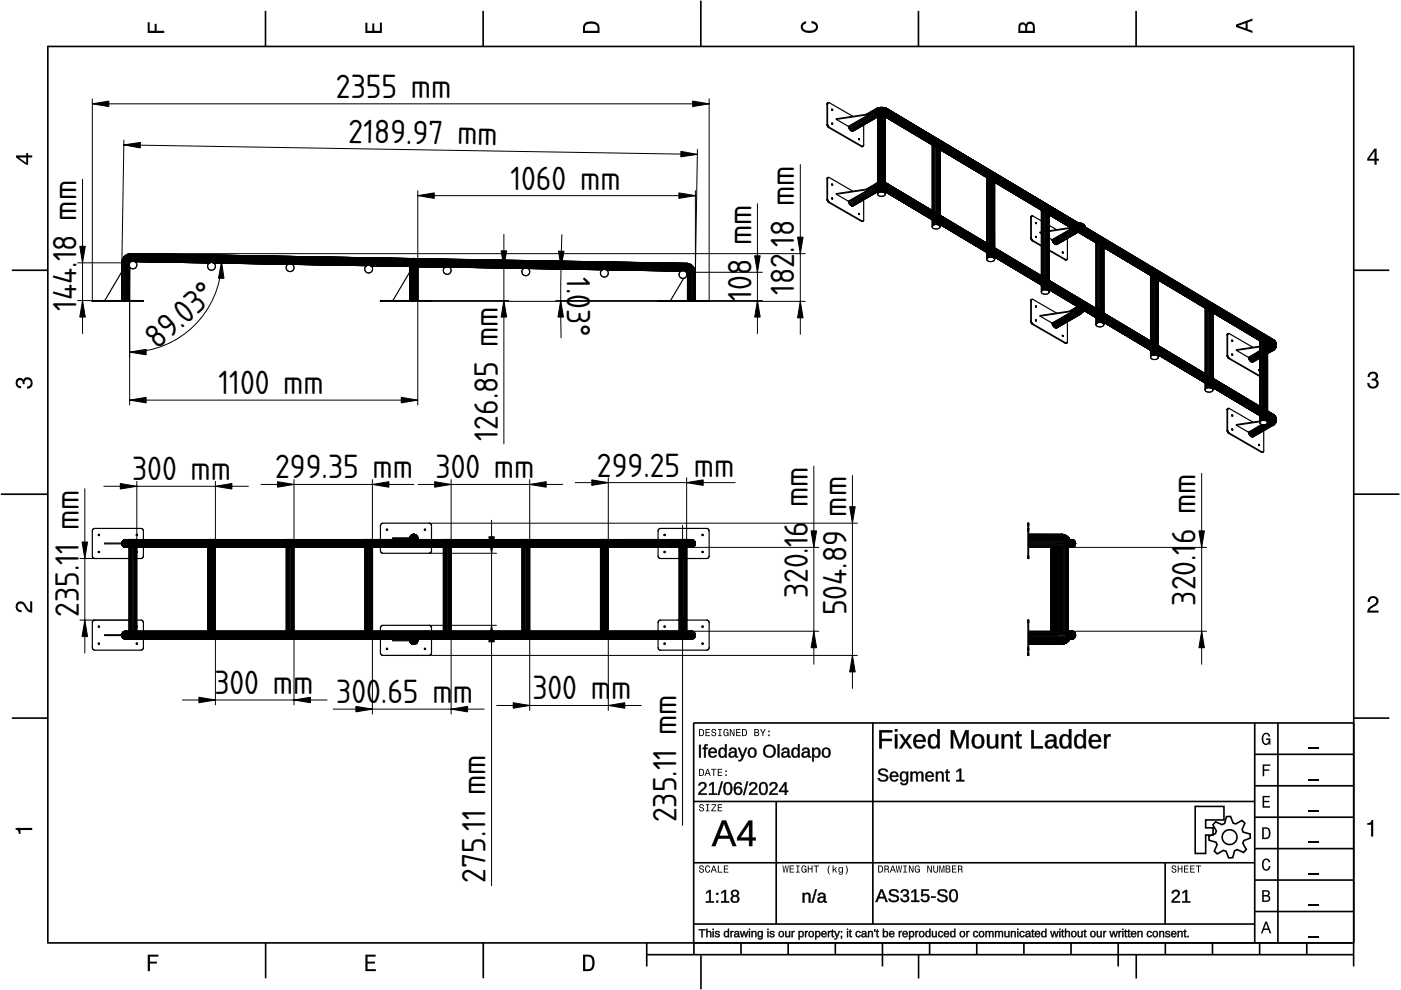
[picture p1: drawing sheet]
<svg xmlns="http://www.w3.org/2000/svg" width="297mm" height="210mm" viewBox="0 0 297 210" stroke-linecap="round" stroke-linejoin="round" font-family="sans-serif">
<defs><g id="words">
<g font-size="6.7">
<text x="71.2" y="20.7">2355 mm</text>
<text x="73.8" y="30.2" transform="rotate(1 73.8 30.2)">2189.97 mm</text>
<text x="108.2" y="40.2">1060 mm</text>
<text x="159.3" y="52" transform="rotate(-90 159.3 52)">mm</text>
<text x="168.4" y="53.7" transform="rotate(-90 168.4 53.7)">.</text>
<text x="168.4" y="52.4" transform="rotate(-90 168.4 52.4)">18 mm</text>
<text x="120.1" y="58.8" transform="rotate(90 120.1 58.8)">1.0</text>
<text x="16.2" y="65.9" transform="rotate(-90 16.2 65.9)">144.18 mm</text>
<text x="120.2" y="65.6" transform="rotate(90 120.2 65.6)">3°</text>
<text x="159.3" y="63.8" transform="rotate(-90 159.3 63.8)">108</text>
<text x="168.4" y="62.6" transform="rotate(-90 168.4 62.6)">182</text>
<text x="33.4" y="74.3" transform="rotate(-42 33.4 74.3)">89.03°</text>
<text x="46.3" y="83.6">1100 mm</text>
<text x="105.5" y="93.4" transform="rotate(-90 105.5 93.4)">126.85 mm</text>
<text x="28" y="101.8">300 mm</text>
<text x="58.3" y="101.4">299.35 mm</text>
<text x="92.3" y="101.4">300 mm</text>
<text x="126.6" y="101">299.25 mm</text>
<text x="171.3" y="107.5" transform="rotate(-90 171.3 107.5)">mm</text>
<text x="179.4" y="109.5" transform="rotate(-90 179.4 109.5)">mm</text>
<text x="171.3" y="116" transform="rotate(-90 171.3 116)">16</text>
<text x="253.5" y="115.3" transform="rotate(-90 253.5 115.3)">6 mm</text>
<text x="16.7" y="130.8" transform="rotate(-90 16.7 130.8)">235.11 mm</text>
<text x="171.3" y="126.9" transform="rotate(-90 171.3 126.9)">320.</text>
<text x="179.4" y="130.5" transform="rotate(-90 179.4 130.5)">504.89</text>
<text x="253.5" y="128.4" transform="rotate(-90 253.5 128.4)">320.1</text>
<text x="45.5" y="147.1">300 mm</text>
<text x="71.3" y="149.1">300</text>
<text x="80.8" y="149.1">.65 m</text>
<text x="96" y="149.1">m</text>
<text x="112.9" y="148.3">300 m</text>
<text x="129.6" y="148.3">m</text>
<text x="143.4" y="174.3" transform="rotate(-90 143.4 174.3)">235.11 mm</text>
<text x="102.9" y="187.1" transform="rotate(-90 102.9 187.1)">275.11 mm</text>
</g>
</g></defs>
<g fill="none" stroke="#000" stroke-width=".35">
<path d="M10.1 9.9h277M10.1 9.7v190.1M56.3 2.3v7.5M102.4 2.3v7.5M148.6 .1v9.8M194.7 2.3v7.5M240.9 2.3v7.5M287 9.7v195.2M2.5 57.3h7.5M287.1 57.3h7.5M.2 104.8h10M287 104.8h9.7"/>
<path d="M2.5 152.3h7.5M147 153.3h140.1M147.1 153.3v46.7M185.1 153.2v42.8M266 159.9h21M266 153.3v46.7M270.9 153.3v46.7M287.1 152.3h7.5M147 169.9h119M164.6 169.9v26M266 179.9h21M266 173.3h21"/>
<path d="M266 166.6h21M10 199.9h277.1M56.3 199.9v7.5M102.5 199.9v7.5M137.1 199.9v5M147 195.9h119M147 182.9h119M147.1 199.9v2.5M157.1 199.9v2.5M167.1 199.9v2.5M177.1 199.9v2.5M187.1 199.9v5"/>
<path d="M197.1 199.9v2.5M207.1 199.9v2.5M217.1 199.9v2.5M227.1 199.9v2.5M237.1 199.9v5M247 182.9v13M247.1 199.9v2.5M257.1 199.9v2.5M266 193.3h21M266 186.6h21M267.1 199.9v2.5M277.1 199.9v2.5"/>
<path d="M137.1 202.4h150M148.6 202.6v7.2M194.8 202.4v5.1M240.9 202.4v5.1"/>
</g>
<g fill="#000">
<path d="M31.3 4.7h.4v1.8h1.1v-1.4h.4v1.4h1.6v.5h-3.5z" fill-rule="evenodd"/>
<path d="M77.5 4.8h.4v1.7h1v-1.5h.5v1.5h1.1v-1.7h.5v2.2h-3.5z" fill-rule="evenodd"/>
<path d="M124 4.9a2.19 2.19 0 0 0-.4 2.1h3.5v-1.2a1.42 1.42 0 0 0-1.7-1.3zM124.3 5.2a2.14 2.14 0 0 1 2.3 .3l.1 1h-2.7l.1-1z" fill-rule="evenodd"/>
<path d="M170.1 4.9l.8-.4v.5a.7 .7 0 0 0-.7 .5 .7 .7 0 0 0 .3 .8 1.69 1.69 0 0 0 2.5-.6 .9 .9 0 0 0-.9-.8v-.5a1.24 1.24 0 0 1 1.3 1.1 1.24 1.24 0 0 1-1 1.4 2.22 2.22 0 0 1-2.5-.7l-.1-.5z" fill-rule="evenodd"/>
<path d="M216.1 5l-.2 .8v1.2h3.5v-1.3a.98 .98 0 0 0-.7-1.1 .98 .98 0 0 0-1.2 .6 .84 .84 0 0 0-1.4-.2zM216.4 5.3a.54 .54 0 0 1 .7-.1 .54 .54 0 0 1 .3 .6v.7h-1.1zM217.9 5.2a.62 .62 0 0 1 .7-.1 .62 .62 0 0 1 .4 .6v.8h-1.2z" fill-rule="evenodd"/>
<path d="M262.1 5.2v.5l3.5 1.3v-.5l-1.1-.3v-1.4l1.1-.4v-.5zM262.6 5.5l1.5-.6v1.1z" fill-rule="evenodd"/>
<path d="M3.4 32.9v.5l2.1 1.5h.5v-1.5h.8v-.5h-.8v-.5h-.4v.5zM4 33.4h1.6v1.1z" fill-rule="evenodd"/>
<path d="M291.4 31.5l-1.5 2.1v.5h1.5v.8h.5v-.8h.5v-.4h-.5v-2.2zM291.4 32.1v1.6h-1.1z" fill-rule="evenodd"/>
<path d="M3.6 80.4a.86 .86 0 0 1 1.4 .1 1.06 1.06 0 0 1 1.2-.5 1.06 1.06 0 0 1 .7 1.2 1.1 1.1 0 0 1-1.2 1.2v-.5a.71 .71 0 0 0 .8-.9 .71 .71 0 0 0-1.3-.1v.6h-.4a.61 .61 0 0 0-.3-.8 .61 .61 0 0 0-.8 .2 .61 .61 0 0 0 .2 .8l.6 .2v.4a1.15 1.15 0 0 1-1.2-.6 1.15 1.15 0 0 1 .3-1.3z" fill-rule="evenodd"/>
<path d="M290.3 79.1a1.08 1.08 0 0 1 1.3-.2 1.08 1.08 0 0 1 .5 1.3l-.4 .2a1.06 1.06 0 0 1 .6 1.3 1.06 1.06 0 0 1-1.2 .7 1.1 1.1 0 0 1-1.2-1.2h.4a.71 .71 0 0 0 1 .8 .71 .71 0 0 0 .1-1.3h-.6v-.4a.61 .61 0 0 0 .8-.3 .61 .61 0 0 0-.2-.8 .61 .61 0 0 0-.8 .2l-.2 .5h-.4z" fill-rule="evenodd"/>
<path d="M3.6 127.8a1.22 1.22 0 0 1 2 .7l.4 .6 .4 .3v-1.9h.4v2.4a1.8 1.8 0 0 1-1.7-1.4 .71 .71 0 0 0-.9-.5 .71 .71 0 0 0-.5 .8 .71 .71 0 0 0 .9 .6v.4a1.18 1.18 0 0 1-1.2-.6 1.18 1.18 0 0 1 .2-1.4z" fill-rule="evenodd"/>
<path d="M290.3 126.7a1.18 1.18 0 0 1 1.9 .3 1.18 1.18 0 0 1-1 1.7l-.5 .3-.3 .5h1.9v.4h-2.4a1.8 1.8 0 0 1 1.4-1.7 .71 .71 0 0 0 .5-.9 .71 .71 0 0 0-.9-.5 .71 .71 0 0 0-.5 .8h-.4z" fill-rule="evenodd"/>
<path d="M148.2 154.6v1.5h.5a.77 .77 0 0 0 .6-.8 .77 .77 0 0 0-.6-.7zM148.4 154.8a.58 .58 0 0 1 .7 .5 .58 .58 0 0 1-.7 .6zM149.6 154.6v1.5h.9v-.2h-.7v-.5h.6v-.2h-.6v-.4h.7v-.2zM151 154.7a.53 .53 0 0 0 0 .6 .53 .53 0 0 0 .6 .2 .32 .32 0 0 1-.3 .5 .32 .32 0 0 1-.3-.4h-.2a.5 .5 0 0 0 .7 .5 .5 .5 0 0 0 .1-.8l-.4-.1a.28 .28 0 0 1-.1-.4 .28 .28 0 0 1 .4-.1 .28 .28 0 0 1 .1 .3h.2a.51 .51 0 0 0-.3-.4 .51 .51 0 0 0-.5 .1zM152.3 154.6v.2h.2v1.1h-.2v.2h.7v-.2h-.3v-1.1h.3v-.2zM153.5 154.7a.81 .81 0 0 0 .5 1.4l.3-.2 .2 .2v-.8h-.6v.1h.4l-.2 .5a.6 .6 0 0 1-.5-.6 .6 .6 0 0 1 .4-.6l.2 .3h.3l-.2-.3a.53 .53 0 0 0-.8 0zM154.7 154.6v1.5h.2v-1.3l.6 1.3h.2v-1.5h-.2v1.2l-.5-1.2zM156.1 154.6v1.5h.9v-.2h-.7v-.5h.6v-.2h-.6v-.4h.7v-.2zM157.3 154.6v1.5h.5a.77 .77 0 0 0 .6-.8 .77 .77 0 0 0-.6-.7zM157.5 154.8a.57 .57 0 0 1 .7 .5 .57 .57 0 0 1-.7 .6zM159.9 154.6v1.5h.6a.42 .42 0 0 0 .5-.3 .42 .42 0 0 0-.3-.5l.2-.2-.1-.4zM160.1 154.8h.3a.23 .23 0 0 1 .3 .2 .23 .23 0 0 1-.3 .2h-.3zM160.1 155.4h.4a.26 .26 0 0 1 .3 .2 .26 .26 0 0 1-.3 .3h-.4zM161.1 154.6l.5 .9v.6h.2v-.6l.5-.9h-.2l-.4 .7-.3-.7zM162.9 155.8v.3h.3v-.3zM162.9 154.9v.3h.3v-.3z" fill-rule="evenodd"/>
<path d="M267.8 155.7a.85 .85 0 0 1 .9-.3 .85 .85 0 0 1 .6 .8h-.3l-.1-.3a.49 .49 0 0 0-.4-.3 .49 .49 0 0 0-.5 .3 1.2 1.2 0 0 0 .4 1.8 .66 .66 0 0 0 .6-.8h-.6v-.3h.9v1.3h-.1l-.1-.3-.3 .3a.85 .85 0 0 1-1.2-.7v-1.1z" fill-rule="evenodd"/>
<path d="M3.3 175.5h3.5v.5h-2.5v.8h-.3a.77 .77 0 0 0-.7-.9z" fill-rule="evenodd"/>
<path d="M148.4 170.6a.53 .53 0 0 0 0 .6 .53 .53 0 0 0 .6 .2 .32 .32 0 0 1-.3 .5 .32 .32 0 0 1-.3-.4h-.2a.5 .5 0 0 0 .7 .6 .5 .5 0 0 0 .1-.9l-.4-.1a.28 .28 0 0 1-.1-.4 .28 .28 0 0 1 .4-.1 .28 .28 0 0 1 .1 .4h.2a.51 .51 0 0 0-.3-.5 .51 .51 0 0 0-.5 .1zM149.7 170.5v.2h.2v1.1h-.2v.2h.7v-.2h-.3v-1.1h.3v-.2zM150.8 170.5v.2h.8l-.8 1.3h1.1v-.2h-.9l.9-1.3zM152.2 170.5v1.5h.9v-.2h-.7v-.5h.6v-.1h-.6v-.5h.7v-.2z" fill-rule="evenodd"/>
<path d="M148.2 163v1.5h.5a.77 .77 0 0 0 .6-.7 .77 .77 0 0 0-.6-.8zM148.4 163.2a.58 .58 0 0 1 .7 .6 .58 .58 0 0 1-.7 .5zM149.9 163l-.5 1.5h.2l.1-.4h.6l.2 .4h.2l-.6-1.5zM150 163.2l.3 .7h-.5zM150.8 163v.2h.4v1.3h.2v-1.3h.5v-.2zM152.2 163v1.5h.9v-.2h-.7v-.5h.6v-.2h-.6v-.4h.7v-.2zM153.8 164.2v.3h.3v-.3zM153.8 163.4v.3h.3v-.3z" fill-rule="evenodd"/>
<path d="M267.7 168.7h1.5v.3h-1.2v.8h1.1v.3h-1.1v.8h1.3v.3h-1.6z" fill-rule="evenodd"/>
<path d="M267.7 162.1h1.6v.3h-1.3v.7h1.1v.3h-1.1v1.2h-.3z" fill-rule="evenodd"/>
<path d="M267.6 175.4v2.5h.8a1.37 1.37 0 0 0 .7-2.2 1.56 1.56 0 0 0-1.5-.3zM267.9 175.7a.98 .98 0 0 1 1.2 .7 .98 .98 0 0 1-.7 1.2h-.5z" fill-rule="evenodd"/>
<path d="M289.9 174.5a.77 .77 0 0 0 .9-.7h.4v3.6h-.5v-2.5h-.8z" fill-rule="evenodd"/>
<path d="M148.4 183.6a.53 .53 0 0 0 0 .6 .53 .53 0 0 0 .6 .2 .32 .32 0 0 1-.3 .5 .32 .32 0 0 1-.3-.4h-.2a.5 .5 0 0 0 .7 .6 .5 .5 0 0 0 .1-.9l-.4-.1a.28 .28 0 0 1-.1-.4 .28 .28 0 0 1 .4-.1 .28 .28 0 0 1 .1 .4h.2a.51 .51 0 0 0-.3-.5 .51 .51 0 0 0-.5 .1zM149.6 183.7l-.1 .2a.67 .67 0 0 0 .1 .9 .67 .67 0 0 0 .8 .1l.2-.4h-.2l-.2 .3a.6 .6 0 0 1-.5-.5 .6 .6 0 0 1 .5-.6l.2 .3h.2l-.2-.4a.5 .5 0 0 0-.8 .1zM151.2 183.5l-.5 1.5h.2l.1-.4h.6l.2 .4h.2l-.6-1.5zM151.3 183.7l.3 .7h-.5zM152.2 183.5v1.5h1v-.2h-.8v-1.3zM153.5 183.5v1.5h.9v-.2h-.7v-.5h.6v-.2h-.6v-.4h.7v-.2z" fill-rule="evenodd"/>
<path d="M165.9 183.5l.2 1.5h.2l.3-1.3 .2 1.3h.2l.2-1.5h-.1l-.2 1.3-.2-1.3h-.2l-.2 1.3-.2-1.3zM167.4 183.5v1.5h1v-.2h-.8v-.5h.7v-.2h-.7v-.4h.7v-.2zM168.8 183.5v.2h.3v1.1h-.3v.2h.7v-.2h-.2v-1.1h.2v-.2zM170 183.7a.82 .82 0 0 0 .6 1.3l.3-.2 .1 .2v-.8h-.5v.2h.3l-.2 .4a.6 .6 0 0 1-.5-.5 .6 .6 0 0 1 .5-.6l.2 .3h.2l-.2-.4a.53 .53 0 0 0-.8 .1zM171.3 183.5v1.5h.2v-.7h.6v.7h.2v-1.5h-.2v.6h-.6v-.6zM172.5 183.5v.2h.5v1.3h.2v-1.3h.4v-.2zM175.8 183.5a1.35 1.35 0 0 0 .2 1.9 1.84 1.84 0 0 1 0-1.9zM176.5 183.5v1.5h.2v-.4l.2-.2 .4 .6h.2l-.4-.7 .4-.5h-.2l-.6 .6v-.9zM177.9 184a.59 .59 0 0 0-.2 .7 .59 .59 0 0 0 .7 .3l.1-.2a.31 .31 0 0 1-.1 .5 .31 .31 0 0 1-.4-.2h-.2a.47 .47 0 0 0 .5 .4 .47 .47 0 0 0 .4-.5v-1.2h-.2v.2l-.3-.2zM178 184.1l.1-.1a.42 .42 0 0 1 .4 .4 .42 .42 0 0 1-.4 .5l-.1-.3zM179.3 183.5a1.85 1.85 0 0 1 0 1.9 1.22 1.22 0 0 0 0-1.9z" fill-rule="evenodd"/>
<path d="M186.2 183.5v1.5h.5a.77 .77 0 0 0 .6-.7 .77 .77 0 0 0-.6-.8zM186.4 183.7a.58 .58 0 0 1 .6 .6 .58 .58 0 0 1-.6 .5zM187.5 183.5v1.5h.2v-.6a.45 .45 0 0 1 .5 .1 .45 .45 0 0 1 .1 .5h.2l-.2-.7a.42 .42 0 0 0 .1-.5 .42 .42 0 0 0-.4-.3zM187.7 183.7h.3a.26 .26 0 0 1 .3 .2 .26 .26 0 0 1-.4 .3h-.2zM189.2 183.5l-.6 1.5h.2l.2-.4h.6l.1 .4h.2l-.5-1.5zM189.3 183.7l.2 .7h-.4zM189.9 183.5l.3 1.5h.2l.2-1.3 .2 1.3h.2l.3-1.5h-.2l-.2 1.3-.2-1.3h-.2l-.2 1.3-.2-1.3zM191.5 183.5v.2h.3v1.1h-.3v.2h.8v-.2h-.3v-1.1h.3v-.2zM192.7 183.5v1.5h.2v-1.2l.6 1.2h.2v-1.5h-.2v1.2l-.6-1.2zM194.1 183.7a.81 .81 0 0 0 .5 1.3l.3-.2 .1 .2v-.8h-.5v.2h.3l-.2 .4a.6 .6 0 0 1-.5-.5 .6 .6 0 0 1 .5-.6l.2 .3h.2l-.2-.4a.53 .53 0 0 0-.7 .1zM196.6 183.5v1.5h.2v-1.2l.6 1.2h.2v-1.5h-.2v1.2l-.6-1.2zM197.9 183.5v.9a.52 .52 0 0 0 .5 .6 .52 .52 0 0 0 .5-.6v-.9h-.2v.9a.33 .33 0 0 1-.3 .5 .33 .33 0 0 1-.3-.5v-.9zM199.2 183.5v1.5h.1v-1.4l.3 1.4h.2l.3-1.4v1.4h.1v-1.5h-.2l-.3 1.3-.3-1.3zM200.5 183.5v1.5h.6a.42 .42 0 0 0 .4-.3 .42 .42 0 0 0-.2-.5l.2-.2-.1-.4zM200.7 183.7h.3a.23 .23 0 0 1 .3 .2 .23 .23 0 0 1-.3 .2h-.3zM200.7 184.3h.3a.26 .26 0 0 1 .3 .3 .26 .26 0 0 1-.3 .2h-.3zM201.8 183.5v1.5h1v-.2h-.8v-.5h.7v-.2h-.7v-.4h.8v-.2zM203.1 183.5v1.5h.2v-.6a.45 .45 0 0 1 .5 .1 .45 .45 0 0 1 .1 .5h.2l-.2-.7a.42 .42 0 0 0 .1-.5 .42 .42 0 0 0-.4-.3zM203.3 183.7h.3a.26 .26 0 0 1 .3 .2 .26 .26 0 0 1-.4 .3h-.2z" fill-rule="evenodd"/>
<path d="M248.5 183.6a.53 .53 0 0 0 0 .6 .53 .53 0 0 0 .6 .2 .32 .32 0 0 1-.2 .5 .32 .32 0 0 1-.3-.4h-.2a.5 .5 0 0 0 .6 .6 .5 .5 0 0 0 .2-.9l-.4-.1a.28 .28 0 0 1-.1-.4 .28 .28 0 0 1 .3-.1 .28 .28 0 0 1 .2 .4h.2a.51 .51 0 0 0-.3-.5 .51 .51 0 0 0-.6 .1zM249.7 183.5v1.5h.2v-.7h.6v.7h.2v-1.5h-.2v.6h-.6v-.6zM251 183.5v1.5h1v-.2h-.8v-.5h.7v-.2h-.7v-.4h.8v-.2zM252.3 183.5v1.5h1v-.2h-.8v-.5h.7v-.2h-.7v-.4h.8v-.2zM253.5 183.5v.2h.5v1.3h.2v-1.3h.5v-.2z" fill-rule="evenodd"/>
<path d="M268.3 195.4l-1 2.5h.4l.2-.7h1l.3 .7h.3l-.9-2.5zM268.4 195.8l.4 1.1h-.7z" fill-rule="evenodd"/>
<path d="M267.6 188.7v2.5h1a.7 .7 0 0 0 .7-.5 .7 .7 0 0 0-.4-.8 .61 .61 0 0 0 .3-.8 .61 .61 0 0 0-.7-.4zM267.9 189h.6a.38 .38 0 0 1 .4 .4 .38 .38 0 0 1-.5 .4h-.5zM267.9 190.1h.6a.44 .44 0 0 1 .5 .4 .44 .44 0 0 1-.5 .4h-.6z" fill-rule="evenodd"/>
<path d="M267.8 182.3a.85 .85 0 0 1 .9-.3 .85 .85 0 0 1 .6 .8h-.3l-.1-.2a.47 .47 0 0 0-.4-.3 .47 .47 0 0 0-.4 .3 1.21 1.21 0 0 0 .4 1.7 .64 .64 0 0 0 .5-.7h.4a.89 .89 0 0 1-.8 1 .89 .89 0 0 1-1-.7v-1.1z" fill-rule="evenodd"/>
<path d="M31.3 202.4h2.3v.4h-1.8v1.1h1.5v.4h-1.5v1.6h-.5z" fill-rule="evenodd"/>
<path d="M77.5 202.4h2.1v.4h-1.7v1.1h1.6v.4h-1.6v1.2h1.8v.4h-2.2z" fill-rule="evenodd"/>
<path d="M123.6 202.4v3.5h1.2a1.42 1.42 0 0 0 1.3-1.7 1.38 1.38 0 0 0-1.3-1.8zM124.1 202.8l1 .1a1.89 1.89 0 0 1 0 2.5l-1 .1z" fill-rule="evenodd"/>
</g>
<path d="M277.3 158.6h2.2M277.3 178.6h2.2M277.3 172h2.2M277.3 165.3h2.2M277.3 198.6h2.2M277.3 192h2.2M277.3 185.3h2.2" fill="none" stroke="#000" stroke-width=".25"/>
<g fill="#000">
<path d="M186.4 154.8h2.8v.4h-2.3v1.5h2.2v.4h-2.2v1.6h-.5zM189.7 155.7h.5v3h-.5zM189.7 154.6h.5v.5h-.5zM190.7 155.7h.6l.7 1.2 .7-1.2h.6l-1 1.4 1 1.6h-.5l-.8-1.3-.8 1.3h-.5l1-1.6zM194 156a1.34 1.34 0 0 1 1.6-.2 1.34 1.34 0 0 1 .7 1.5h-2.1a.86 .86 0 0 0 .5 1 .86 .86 0 0 0 1-.4l.5 .1a1.4 1.4 0 0 1-1.8 .6 1.4 1.4 0 0 1-.7-1.8zM194.4 156.3l-.2 .6h1.6a.79 .79 0 0 0-.5-.8 .79 .79 0 0 0-.9 .2zM197.1 155.9a1.05 1.05 0 0 1 1.6 .3v-1.6h.5v4.1h-.4v-.5a1.13 1.13 0 0 1-1.5 .4 1.13 1.13 0 0 1-.6-1.4l.1-.6zM197.6 156.1a1.73 1.73 0 0 0 .1 2.2h.2a.9 .9 0 0 0 .8-1.2 .82 .82 0 0 0-.2-.9 .82 .82 0 0 0-.9-.1zM201.6 154.8h.7l1.2 3.3 1.2-3.3h.6v3.9h-.4v-3.4l-1.2 3.4h-.4l-1.2-3.4v3.4h-.5zM206.5 155.9a1.39 1.39 0 0 1 1.7 0 1.39 1.39 0 0 1 .4 1.6 1.32 1.32 0 0 1-1.4 1.2 1.32 1.32 0 0 1-1.2-1.5l.1-.6zM206.9 156.1a1.58 1.58 0 0 0 .2 2.2h.2a.88 .88 0 0 0 .9-1.1 .85 .85 0 0 0-.3-1 .85 .85 0 0 0-1-.1zM209.3 155.7h.5v1.9a.71 .71 0 0 0 .7 .8 .71 .71 0 0 0 .6-1v-1.7h.5v3h-.4l-.1-.5a.99 .99 0 0 1-1.1 .5 .99 .99 0 0 1-.7-1zM212.4 155.7h.4l.1 .5a.99 .99 0 0 1 1.1-.5 .99 .99 0 0 1 .7 1v2h-.5v-1.9a.71 .71 0 0 0-.7-.8 .71 .71 0 0 0-.6 .9v1.8h-.5zM215.7 155.1h.3v.6h.6v.4h-.6v2l.2 .2h.4v.3l-.3 .1a.6 .6 0 0 1-.8-.7v-1.9h-.3v-.4h.3zM218.7 154.8h.5v3.4h1.9v.5h-2.4zM222 155.9a1.17 1.17 0 0 1 1.2-.3 1.17 1.17 0 0 1 .8 1v1.5l.1 .2h.3v.3a.59 .59 0 0 1-.6 .1 .59 .59 0 0 1-.3-.6 1 1 0 0 1-1.2 .6 1 1 0 0 1-.7-1.1l.4-.6 1.5-.1a.67 .67 0 0 0-.5-.9 .67 .67 0 0 0-.8 .5h-.5zM222.3 157.4a.61 .61 0 0 0 0 .9 .61 .61 0 0 0 1-.3l.2-.8zM225 155.9a1.05 1.05 0 0 1 1.6 .3v-1.6h.5v4.1h-.4l-.1-.5a1.13 1.13 0 0 1-1.4 .4 1.13 1.13 0 0 1-.6-1.4l.1-.6zM225.4 156.1a1.73 1.73 0 0 0 .2 2.2h.2a.9 .9 0 0 0 .8-1.2 .82 .82 0 0 0-.2-.9 .82 .82 0 0 0-1-.1zM228.1 155.9a1.05 1.05 0 0 1 1.6 .3v-1.6h.5v4.1h-.4v-.5a1.13 1.13 0 0 1-1.5 .4 1.13 1.13 0 0 1-.6-1.4l.1-.6zM228.6 156.1a1.73 1.73 0 0 0 .1 2.2h.2a.9 .9 0 0 0 .8-1.2 .82 .82 0 0 0-.2-.9 .82 .82 0 0 0-.9-.1zM231.2 156a1.34 1.34 0 0 1 1.6-.2 1.34 1.34 0 0 1 .7 1.5h-2.1a.86 .86 0 0 0 .5 1 .86 .86 0 0 0 1-.4l.5 .1a1.4 1.4 0 0 1-1.8 .6 1.4 1.4 0 0 1-.7-1.8zM231.6 156.3l-.2 .6h1.6a.79 .79 0 0 0-.5-.8 .79 .79 0 0 0-.9 .2zM234.1 155.7h.4l.1 .6a.71 .71 0 0 1 .9-.6v.4a.74 .74 0 0 0-.8 .2 .74 .74 0 0 0-.1 .8v1.6h-.5z"/>
<path d="M186.4 154.8h2.8v.5l-2.3-.1v1.5l2.2-.1v.5h-2.2l.1 1.6h-.6zM186.4 154.8v3.9h.5v-1.6h2.2v-.4h-2.2v-1.5h2.3v-.4zM189.7 155.7h.6v3h-.6zM189.7 155.7v3h.5v-3zM189.7 154.6h.6v.5h-.6zM189.7 154.6v.5h.5v-.5zM190.6 155.7h.7l.7 1.2 .7-1.2h.7l-1.1 1.4 1.1 1.6h-.6l-.8-1.3-.8 1.3h-.6l1.1-1.6zM190.7 155.7l1.1 1.4-1.1 1.6h.5l.8-1.3 .8 1.3h.5l-1.1-1.6 1.1-1.4h-.6l-.7 1.2-.7-1.2zM193.9 156a1.36 1.36 0 0 1 1.7-.3 1.36 1.36 0 0 1 .7 1.6h-2.1a.84 .84 0 0 0 .5 .9 .84 .84 0 0 0 1.1-.4l.4 .2a1.44 1.44 0 0 1-1.8 .6 1.44 1.44 0 0 1-.8-1.8zM194 156.1a1.53 1.53 0 0 0-.2 1.7 1.53 1.53 0 0 0 1.6 .8l.8-.5-.5-.2a.78 .78 0 0 1-1.2 .4l-.3-.4-.1-.7 2.1 .1a1.3 1.3 0 0 0-.6-1.5 1.3 1.3 0 0 0-1.6 .3zM194.4 156.3l-.2 .6h1.5a.75 .75 0 0 0-.4-.8 .75 .75 0 0 0-.9 .2zM194.4 156.2a.81 .81 0 0 1 .9-.2 .81 .81 0 0 1 .5 1h-1.7zM197.1 155.9a1.02 1.02 0 0 1 1.6 .3v-1.6h.6v4.1h-.6v-.5a1.03 1.03 0 0 1-1.7 .2l-.3-.8a2.16 2.16 0 0 1 .4-1.7zM197.2 155.9a1.91 1.91 0 0 0 .3 2.7 1.17 1.17 0 0 0 1.3-.5v.6h.4v-4.1h-.5v1.6a.98 .98 0 0 0-1.5-.3zM197.6 156.2a1.71 1.71 0 0 0 .1 2.1h.5a1.41 1.41 0 0 0 0-2.2zM197.5 156.1a.86 .86 0 0 1 1 .1 .86 .86 0 0 1 .3 .9 .86 .86 0 0 1-.3 1.1 .86 .86 0 0 1-1.1-.1l-.2-1.3zM201.6 154.8h.7l1.2 3.3 1.1-3.3h.8v3.9h-.6l.1-3.4-.1 .5-1.1 2.9h-.4l-1.3-3.4 .1 3.4h-.5zM201.6 154.8v3.9h.5v-3.4l1.2 3.4h.4l1.2-3.4v3.4h.4v-3.9h-.6l-1.2 3.3-1.2-3.3zM206.5 155.9a1.44 1.44 0 0 1 1.7 0 1.44 1.44 0 0 1 .5 1.6 1.36 1.36 0 0 1-1.5 1.2 1.36 1.36 0 0 1-1.2-1.5v-.6zM206.5 155.9a1.56 1.56 0 0 0-.4 1.7 1.56 1.56 0 0 0 1.2 1.1 1.33 1.33 0 0 0 1.3-1.9 1.25 1.25 0 0 0-.7-1.1 1.25 1.25 0 0 0-1.4 .2zM206.9 156.2a1.54 1.54 0 0 0 .2 2.1h.2a.84 .84 0 0 0 .8-1.1 .81 .81 0 0 0-.2-1 .81 .81 0 0 0-1 0zM206.9 156.1a.9 .9 0 0 1 1 .1 .9 .9 0 0 1 .3 1 .9 .9 0 0 1-.8 1.2 .9 .9 0 0 1-.9-1.2l.1-.7zM209.2 155.7h.6v1.9a.66 .66 0 0 0 .7 .7 .66 .66 0 0 0 .6-.9v-1.7h.6v3h-.6v-.5a1 1 0 0 1-1.1 .5 1 1 0 0 1-.8-1zM209.3 155.7v2a.97 .97 0 0 0 .8 .9 .97 .97 0 0 0 1-.5l.1 .6h.4v-3h-.5l.1 1.7a.75 .75 0 0 1-.7 1 .75 .75 0 0 1-.8-.8l.1-1.9zM212.3 155.7h.6v.5a1 1 0 0 1 1.1-.6 1 1 0 0 1 .8 1.1v2h-.6v-1.9a.66 .66 0 0 0-.7-.7 .66 .66 0 0 0-.6 .8v1.8h-.6zM212.4 155.7v3h.5l-.1-1.8a.75 .75 0 0 1 .7-.9 .75 .75 0 0 1 .8 .8l-.1 1.9h.5v-2a.97 .97 0 0 0-.7-1 .97 .97 0 0 0-1.1 .6l-.1-.6zM215.7 155h.4l-.1 .7h.6v.4h-.6l.1 2 .1 .1h.5v.4a.79 .79 0 0 1-1.2-.6v-1.9h-.4v-.4h.4zM215.7 155.1l-.1 .7-.4-.1v.4l.4-.1v2a.65 .65 0 0 0 .3 .6 .65 .65 0 0 0 .7 0v-.3h-.4l-.2-.4v-1.9l.6 .1v-.4l-.6 .1v-.7zM218.6 154.8h.6v3.4h2v.5h-2.6zM218.7 154.8v3.9h2.4v-.5l-2 .1 .1-3.5zM221.9 155.9a1.26 1.26 0 0 1 2.1 .7v1.5l.1 .2h.3v.3a.6 .6 0 0 1-.6 .1 .6 .6 0 0 1-.3-.6 1.03 1.03 0 0 1-1.3 .7 1.03 1.03 0 0 1-.7-1.3 1.03 1.03 0 0 1 1.3-.7l.6 .1a.64 .64 0 0 0-.4-.8 .64 .64 0 0 0-.8 .4h-.6zM222.1 155.9l-.4 .6h.5a.62 .62 0 0 1 .4-.6 .62 .62 0 0 1 .6 .2l.2 .2 .1 .6h-.7a.94 .94 0 0 0-1.2 .5 .94 .94 0 0 0 .5 1.2 .94 .94 0 0 0 1.2-.3l.2-.3a.55 .55 0 0 0 .3 .6 .55 .55 0 0 0 .6 0v-.3l-.3 .1-.2-.3v-1.5a1.12 1.12 0 0 0-.7-.9 1.12 1.12 0 0 0-1.1 .2zM222.3 157.4a.57 .57 0 0 0 .1 .9 .57 .57 0 0 0 .8-.3l.3-.8zM222.2 157.3l1.3-.1a.85 .85 0 0 1-.4 1 .85 .85 0 0 1-1.1-.2zM225 155.9a1.02 1.02 0 0 1 1.6 .3v-1.6h.6v4.1h-.6v-.5a1.03 1.03 0 0 1-1.7 .2l-.3-.8a2.16 2.16 0 0 1 .4-1.7zM225.1 155.9a1.91 1.91 0 0 0 .3 2.7 1.17 1.17 0 0 0 1.3-.5v.6h.4v-4.1h-.5v1.6a.98 .98 0 0 0-1.5-.3zM225.5 156.2a1.71 1.71 0 0 0 .1 2.1h.5a1.41 1.41 0 0 0 0-2.2zM225.4 156.1a.86 .86 0 0 1 1 .1 .86 .86 0 0 1 .3 .9 .86 .86 0 0 1-.3 1.1 .86 .86 0 0 1-1.1-.1l-.2-1.3zM228.1 155.9a1.02 1.02 0 0 1 1.6 .3v-1.6h.6v4.1h-.6v-.5a1.03 1.03 0 0 1-1.7 .2l-.3-.8a2.16 2.16 0 0 1 .4-1.7zM228.2 155.9a1.91 1.91 0 0 0 .3 2.7 1.17 1.17 0 0 0 1.3-.5v.6h.4v-4.1h-.5v1.6a.98 .98 0 0 0-1.5-.3zM228.6 156.2a1.71 1.71 0 0 0 .1 2.1h.5a1.41 1.41 0 0 0 0-2.2zM228.5 156.1a.86 .86 0 0 1 1 .1 .86 .86 0 0 1 .3 .9 .86 .86 0 0 1-.3 1.1 .86 .86 0 0 1-1.1-.1l-.2-1.3zM231.1 156a1.36 1.36 0 0 1 1.7-.3 1.36 1.36 0 0 1 .7 1.6h-2.1a.84 .84 0 0 0 .5 .9 .84 .84 0 0 0 1.1-.4l.4 .2a1.44 1.44 0 0 1-1.8 .6 1.44 1.44 0 0 1-.8-1.8zM231.2 156.1a1.53 1.53 0 0 0-.2 1.7 1.53 1.53 0 0 0 1.6 .8l.8-.5-.5-.2a.78 .78 0 0 1-1.2 .4l-.3-.4-.1-.7 2.1 .1a1.3 1.3 0 0 0-.6-1.5 1.3 1.3 0 0 0-1.6 .3zM231.6 156.3l-.2 .6h1.5a.75 .75 0 0 0-.4-.8 .75 .75 0 0 0-.9 .2zM231.6 156.2a.81 .81 0 0 1 .9-.2 .81 .81 0 0 1 .5 1h-1.7zM234 155.7h.6v.6a.65 .65 0 0 1 .9-.6v.5a.69 .69 0 0 0-.7 .2 .69 .69 0 0 0-.2 .7v1.6h-.6zM234.1 155.7v3h.5l-.1-1.6a.74 .74 0 0 1 .2-.8 .74 .74 0 0 1 .8-.2v-.4a.96 .96 0 0 0-1 .7v-.7z"/>
<path d="M148.3 166a.9 .9 0 0 1 1.4 .1 .9 .9 0 0 1-.5 1.4l-.8 .7h1.5v.4h-1.9l.2-.6 .5-.6a.75 .75 0 0 0 .4-1.2h-.5l-.1 .4h-.5zM148.4 166l-.3 .5h.3a.56 .56 0 0 1 .9-.3 .56 .56 0 0 1-.1 .9l-.9 .8-.2 .6h1.7v-.3l-1.4 .1 .5-.7a.97 .97 0 0 0 .5-1.7h-.7zM150.3 166.3l.7-.5h.4l-.1 2.4h.7v.4h-1.7v-.4h.7v-2l-.7 .5zM150.4 166.3v.3l.6-.5v2.2l-.7-.1v.3h1.7v-.3l-.7 .1v-2.4h-.3zM152.9 165.7h.4l-.8 2.9h-.4zM152.9 165.7l-.7 2.9h.3l.7-2.8zM153.8 165.9a1.04 1.04 0 0 1 1.2 .1 1.04 1.04 0 0 1 .3 1.2 1.01 1.01 0 0 1-.4 1.2 1.01 1.01 0 0 1-1.3-.2 2.22 2.22 0 0 1 .2-2.3zM153.8 166a1.81 1.81 0 0 0 .2 2.5 1 1 0 0 0 1.2-1.3 .97 .97 0 0 0-.3-1.1 .97 .97 0 0 0-1.1-.1zM154 166.2a1.79 1.79 0 0 0 .1 2h.4a1.62 1.62 0 0 0 0-2zM154 166.2l.5-.1a1.65 1.65 0 0 1 0 2.2h-.4a1.69 1.69 0 0 1-.1-2.1zM156 165.9a.77 .77 0 0 1 .8-.1 .77 .77 0 0 1 .5 .6l-.3 .1a.53 .53 0 0 0-.7-.3 .53 .53 0 0 0-.3 .6l-.1 .3a.78 .78 0 0 1 .7-.4 .78 .78 0 0 1 .7 .5 .95 .95 0 0 1-.6 1.4 .95 .95 0 0 1-1.1-1v-1zM156.1 166a1.73 1.73 0 0 0 .2 2.5 .84 .84 0 0 0 1-1 .84 .84 0 0 0-1.4-.4 .72 .72 0 0 1 .1-.8 .72 .72 0 0 1 .9-.1l.1 .2h.3a.76 .76 0 0 0-1.2-.4zM155.9 167.6a.55 .55 0 0 0 1.1 0 .55 .55 0 0 0-1.1 0zM155.8 167.7a.65 .65 0 0 1 1.3 0 .65 .65 0 0 1-1.3 0zM158.3 165.7h.4l-.8 2.9h-.4zM158.3 165.7l-.7 2.9h.2l.8-2.8zM159.1 166a.9 .9 0 0 1 1.4 .1 .9 .9 0 0 1-.5 1.4l-.8 .7h1.4v.4h-1.8l.1-.6 .6-.6a.75 .75 0 0 0 .4-1.2h-.5l-.2 .4h-.4zM159.1 166l-.3 .5h.4a.56 .56 0 0 1 .9-.3 .56 .56 0 0 1-.2 .9l-.8 .8-.3 .6h1.8v-.3l-1.5 .1 .6-.7a.97 .97 0 0 0 .4-1.7h-.6zM161.3 165.9a1.04 1.04 0 0 1 1.2 .1 1.04 1.04 0 0 1 .3 1.2 1.01 1.01 0 0 1-.4 1.2 1.01 1.01 0 0 1-1.3-.2 2.22 2.22 0 0 1 .2-2.3zM161.3 166a1.81 1.81 0 0 0 .3 2.5 1 1 0 0 0 1.1-1.3 .97 .97 0 0 0-.3-1.1 .97 .97 0 0 0-1.1-.1zM161.5 166.2a1.79 1.79 0 0 0 .2 2h.3a1.62 1.62 0 0 0 0-2zM161.5 166.2l.5-.1a1.65 1.65 0 0 1 0 2.2h-.4a1.69 1.69 0 0 1-.1-2.1zM163.4 166a.9 .9 0 0 1 1.4 .1 .9 .9 0 0 1-.5 1.4l-.8 .7h1.4v.4h-1.8l.1-.6 .6-.6a.75 .75 0 0 0 .4-1.2h-.5l-.2 .4h-.4zM163.4 166l-.3 .5h.4a.56 .56 0 0 1 .9-.3 .56 .56 0 0 1-.2 .9l-.8 .8-.3 .6h1.8v-.3l-1.5 .1 .6-.7a.97 .97 0 0 0 .4-1.7h-.6zM166.4 165.8h.4l-.1 1.8h.5v.4l-.5-.1 .1 .7h-.4v-.7l-1.3 .1v-.4zM166.4 165.9l-1.2 1.8v.2h1.3l-.1 .6h.3v-.6h.4v-.3l-.4 .1v-1.8zM166.4 166.2l-.9 1.5 .9-.1zM166.4 166.2l.1 1.5h-1.1z"/>
<path d="M148.3 166a.86 .86 0 0 1 1.4 .2 .86 .86 0 0 1-.5 1.2l-.8 .8h1.4v.3h-1.7a2.58 2.58 0 0 1 1.2-1.5 .52 .52 0 0 0-.1-.9 .52 .52 0 0 0-.8 .4h-.3zM150.4 166.3l.6-.4h.3v2.3h.7v.3h-1.7v-.3h.7v-2l-.6 .4zM152.9 165.7h.3l-.7 2.9h-.3zM153.8 166a1 1 0 0 1 1.2 .1 1 1 0 0 1 .2 1.1 .97 .97 0 0 1-.3 1.2 .97 .97 0 0 1-1.3-.2 2.18 2.18 0 0 1 .2-2.2zM154 166.2a1.8 1.8 0 0 0 .1 2h.4a1.64 1.64 0 0 0 0-2.1zM156 166l.3-.1a.79 .79 0 0 1 1 .5h-.3a.56 .56 0 0 0-.7-.2 .56 .56 0 0 0-.4 .6v.3a.87 .87 0 0 1 1.3 .1 .87 .87 0 0 1-.1 1.2 .87 .87 0 0 1-1.3-.2 2.08 2.08 0 0 1 .2-2.2zM155.9 167.7a.58 .58 0 0 0 1.1 0 .58 .58 0 0 0-1.1 0zM158.3 165.7h.3l-.8 2.9h-.3zM159.1 166a.86 .86 0 0 1 1.3 .2 .86 .86 0 0 1-.4 1.2l-.8 .8h1.4v.3h-1.8a2.58 2.58 0 0 1 1.2-1.5 .52 .52 0 0 0-.1-.9 .52 .52 0 0 0-.7 .4h-.4zM161.3 166a1 1 0 0 1 1.2 .1 1 1 0 0 1 .3 1.1 .97 .97 0 0 1-.4 1.2 .97 .97 0 0 1-1.3-.2 2.18 2.18 0 0 1 .2-2.2zM161.5 166.2a1.8 1.8 0 0 0 .2 2h.3a1.64 1.64 0 0 0 0-2.1zM163.4 166a.86 .86 0 0 1 1.4 .2 .86 .86 0 0 1-.5 1.2l-.8 .8h1.4v.3h-1.8a2.58 2.58 0 0 1 1.2-1.5 .52 .52 0 0 0-.1-.9 .52 .52 0 0 0-.7 .4h-.4zM166.4 165.9h.3v1.7h.4v.3h-.4v.6h-.3v-.6h-1.2v-.2zM166.4 166.2l-.9 1.4h.9z"/>
<path d="M148.2 157.9h.4v2.7h-.4zM148.2 157.9v2.7h.4v-2.7zM149.4 157.9l.7-.1v.3l-.4 .1-.1 .3h.5v.4l-.5-.1 .1 1.8h-.5l.1-1.8-.3 .1v-.4l.3 .1zM149.4 158l-.1 .6h-.3v.2h.3v1.8h.3v-1.8h.4v-.2h-.4a.33 .33 0 0 1 0-.4 .33 .33 0 0 1 .4-.1v-.3zM150.4 158.8a.95 .95 0 0 1 1.2-.2 .95 .95 0 0 1 .4 1.1h-1.4a.57 .57 0 0 0 .4 .6 .57 .57 0 0 0 .7-.3l.3 .1a.89 .89 0 0 1-.7 .6 .89 .89 0 0 1-.9-.3l-.3-.8zM150.4 158.8a1.03 1.03 0 0 0-.1 1.3 1.03 1.03 0 0 0 1.3 .4l.3-.3-.2-.1a.62 .62 0 0 1-.8 .3 .62 .62 0 0 1-.4-.8l1.4 .1a.89 .89 0 0 0-.4-1 .89 .89 0 0 0-1.1 .1zM150.7 159l-.2 .4h1.1l-.3-.6zM150.7 158.9a.57 .57 0 0 1 .7-.1 .57 .57 0 0 1 .2 .6h-1.1zM152.5 158.8a.71 .71 0 0 1 1.2 .1v-1.1h.4v2.8h-.4v-.3a.72 .72 0 0 1-.7 .4 .72 .72 0 0 1-.6-.5l-.1-.6zM152.5 158.8l-.1 .8a.77 .77 0 0 0 .4 .9 .77 .77 0 0 0 1-.3l-.1 .4h.4v-2.8h-.4v1.1a.73 .73 0 0 0-1.2-.1zM152.8 159a.95 .95 0 0 0 .4 1.3 .82 .82 0 0 0 .5-.7 .82 .82 0 0 0-.5-.8zM152.9 158.8a.61 .61 0 0 1 .7 .1 .61 .61 0 0 1 .2 .7 .61 .61 0 0 1-.6 .8 .61 .61 0 0 1-.6-.8zM154.8 158.6a.85 .85 0 0 1 .9-.1 .85 .85 0 0 1 .5 .7v1l.3 .2a.37 .37 0 0 1-.4 .3 .37 .37 0 0 1-.3-.5 .73 .73 0 0 1-.9 .5 .73 .73 0 0 1-.5-.9 .73 .73 0 0 1 1-.5l.4 .1a.44 .44 0 0 0-.3-.6 .44 .44 0 0 0-.6 .3h-.4zM154.8 158.7l-.2 .4h.3a.5 .5 0 0 1 .6-.4 .5 .5 0 0 1 .3 .7h-.4a.66 .66 0 0 0-.9 .5 .66 .66 0 0 0 .5 .8 .66 .66 0 0 0 .8-.5l.3 .4h.4v-.2h-.3l-.1-.2v-1a.77 .77 0 0 0-.5-.6 .77 .77 0 0 0-.8 .1zM155 159.7a.38 .38 0 0 0 0 .6 .38 .38 0 0 0 .6-.1l.2-.6zM155 159.7l.8-.2a.57 .57 0 0 1-.3 .8 .57 .57 0 0 1-.7-.3zM156.4 158.5h.5l.6 1.7 .5-1.7h.5l-.8 2.1a.82 .82 0 0 1-1.2 .8v-.3l.4-.1 .4-.4zM156.5 158.6l.8 2-.3 .5h-.4v.2a.79 .79 0 0 0 1-.7l.8-2h-.4l-.6 1.8-.6-1.8zM158.9 158.7a1.02 1.02 0 0 1 1.2 0 1.02 1.02 0 0 1 .3 1.2 1 1 0 0 1-1.3 .7 1 1 0 0 1-.5-1.4zM158.8 158.8a1.04 1.04 0 0 0-.2 1.2 1.04 1.04 0 0 0 1.1 .6 1.02 1.02 0 0 0 .6-1.3 1.02 1.02 0 0 0-1.2-.7zM159.2 158.9a.9 .9 0 0 0 .3 1.4 .82 .82 0 0 0 .5-.7 .82 .82 0 0 0-.5-.8zM159.1 158.8a.64 .64 0 0 1 .8 .1 .64 .64 0 0 1 .2 .7 .64 .64 0 0 1-.6 .8 .64 .64 0 0 1-.6-.8zM161.7 159.3a1.42 1.42 0 0 1 2.8 0 1.42 1.42 0 0 1-2.8 0zM161.7 159.3a1.35 1.35 0 0 0 2.7 0 1.35 1.35 0 0 0-2.7 0zM162.5 158.5a1.02 1.02 0 0 0-.1 1.4 1.02 1.02 0 0 0 1.4 .1 1.03 1.03 0 0 0 .1-1.3 1.03 1.03 0 0 0-1.3-.3zM162.4 158.4a1.06 1.06 0 0 1 1.4 .1 1.06 1.06 0 0 1 0 1.5 1.06 1.06 0 0 1-1.4 .1l-.3-.8zM164.8 157.8h.5v2.8h-.5zM164.9 157.8v2.8h.3v-2.8zM166 158.6a.85 .85 0 0 1 .9-.1 .85 .85 0 0 1 .5 .7v1l.3 .2a.37 .37 0 0 1-.5 .3 .37 .37 0 0 1-.2-.5 .73 .73 0 0 1-.9 .5 .73 .73 0 0 1-.5-.9 .73 .73 0 0 1 .9-.5l.5 .1a.44 .44 0 0 0-.4-.6 .44 .44 0 0 0-.5 .3h-.4zM166 158.7l-.3 .4h.4a.5 .5 0 0 1 .6-.4 .5 .5 0 0 1 .3 .7h-.5a.66 .66 0 0 0-.8 .5 .66 .66 0 0 0 .5 .8 .66 .66 0 0 0 .8-.5l.2 .4h.4v-.2h-.2l-.1-.2v-1a.77 .77 0 0 0-.5-.6 .77 .77 0 0 0-.8 .1zM166.2 159.7a.38 .38 0 0 0 0 .6 .38 .38 0 0 0 .6-.1l.2-.6zM166.1 159.7l.9-.2a.57 .57 0 0 1-.3 .8 .57 .57 0 0 1-.7-.3zM168 158.8a.71 .71 0 0 1 1.2 .1l-.1-1.1h.5v2.8h-.4v-.3a.72 .72 0 0 1-.7 .4 .72 .72 0 0 1-.7-.5v-.6zM168 158.8l-.1 .8a.77 .77 0 0 0 .4 .9 .77 .77 0 0 0 .9-.3v.4h.3v-2.8h-.3v1.1a.73 .73 0 0 0-1.2-.1zM168.3 159a.95 .95 0 0 0 .3 1.3 .82 .82 0 0 0 .5-.7 .82 .82 0 0 0-.5-.8zM168.3 158.8a.61 .61 0 0 1 .8 .1 .61 .61 0 0 1 .1 .7 .61 .61 0 0 1-.5 .8 .61 .61 0 0 1-.6-.8zM170.3 158.6a.85 .85 0 0 1 .9-.1 .85 .85 0 0 1 .5 .7v1l.3 .2a.37 .37 0 0 1-.5 .3 .37 .37 0 0 1-.2-.5 .73 .73 0 0 1-.9 .5 .73 .73 0 0 1-.5-.9 .73 .73 0 0 1 .9-.5l.5 .1a.44 .44 0 0 0-.4-.6 .44 .44 0 0 0-.5 .3h-.4zM170.3 158.7l-.3 .4h.4a.5 .5 0 0 1 .6-.4 .5 .5 0 0 1 .3 .7h-.5a.66 .66 0 0 0-.8 .5 .66 .66 0 0 0 .5 .8 .66 .66 0 0 0 .8-.5l.2 .4h.4v-.2h-.2l-.1-.2v-1a.77 .77 0 0 0-.5-.6 .77 .77 0 0 0-.8 .1zM170.5 159.7a.38 .38 0 0 0 0 .6 .38 .38 0 0 0 .6-.1l.2-.6zM170.4 159.7l.9-.2a.57 .57 0 0 1-.3 .8 .57 .57 0 0 1-.7-.3zM172.1 158.5h.5l-.1 .4a.72 .72 0 0 1 .7-.4 .72 .72 0 0 1 .7 .5l.1 .2a.94 .94 0 0 1-.2 1.2 .94 .94 0 0 1-1.1 .1l-.1-.2v1.1h-.4zM172.2 158.6v2.8h.3v-1.2a.71 .71 0 0 0 .8 .4 .71 .71 0 0 0 .5-.6l.1-.4a.77 .77 0 0 0-.4-1 .77 .77 0 0 0-1 .3v-.3zM172.8 158.9a1.06 1.06 0 0 0 .1 1.4 .74 .74 0 0 0 .6-1.2l-.2-.2zM172.8 158.8a.6 .6 0 0 1 .7 .1 .6 .6 0 0 1 .1 .7 .61 .61 0 0 1-.5 .8 .61 .61 0 0 1-.6-.8zM174.6 158.7a1.02 1.02 0 0 1 1.2 0 1.02 1.02 0 0 1 .3 1.2 1 1 0 0 1-1.3 .7 1 1 0 0 1-.5-1.4zM174.5 158.8a1.04 1.04 0 0 0-.2 1.2 1.04 1.04 0 0 0 1.1 .6 1.02 1.02 0 0 0 .6-1.3 1.02 1.02 0 0 0-1.2-.7zM174.9 158.9a.9 .9 0 0 0 .3 1.4 .82 .82 0 0 0 .5-.7 .82 .82 0 0 0-.5-.8zM174.8 158.8a.64 .64 0 0 1 .8 .1 .64 .64 0 0 1 .2 .7 .64 .64 0 0 1-.6 .8 .64 .64 0 0 1-.6-.8z"/>
<path d="M148.2 157.9h.4v2.7h-.4zM149.4 157.9l.6-.1v.3l-.4 .1v.4h.4v.2h-.4v1.8h-.3v-1.8h-.3v-.2h.3zM150.4 158.8a.93 .93 0 0 1 1.1-.2 .93 .93 0 0 1 .5 1.1h-1.5a.59 .59 0 0 0 .4 .7 .59 .59 0 0 0 .7-.3l.3 .1a.98 .98 0 0 1-1.3 .3 .98 .98 0 0 1-.4-1.2zM150.7 158.9l-.2 .5h1.1a.55 .55 0 0 0-.3-.6 .55 .55 0 0 0-.6 .1zM152.5 158.8a.73 .73 0 0 1 1.2 .1v-1.1h.4v2.8h-.4v-.3a.78 .78 0 0 1-1 .3 .78 .78 0 0 1-.4-1zM152.9 158.9a.98 .98 0 0 0 .3 1.5 .86 .86 0 0 0 .5-.8 .86 .86 0 0 0-.5-.8zM154.8 158.7a.81 .81 0 0 1 .9-.2 .81 .81 0 0 1 .5 .7v1l.3 .2v.2h-.5l-.2-.4a.69 .69 0 0 1-.8 .5 .69 .69 0 0 1-.5-.9 .69 .69 0 0 1 .9-.4h.4a.47 .47 0 0 0-.3-.6 .47 .47 0 0 0-.6 .3h-.3zM155 159.7a.42 .42 0 0 0 0 .7 .42 .42 0 0 0 .6-.2l.2-.6zM156.5 158.6h.3l.7 1.6 .5-1.6h.4l-.8 2a.87 .87 0 0 1-1 .8v-.3h.3l.4-.5zM158.9 158.7a.98 .98 0 0 1 1.2 0 .98 .98 0 0 1 .3 1.2 .96 .96 0 0 1-1.3 .7 .96 .96 0 0 1-.5-1.4zM159.2 158.9a.94 .94 0 0 0 .3 1.5 .86 .86 0 0 0 .5-.8 .86 .86 0 0 0-.5-.8zM161.7 159.3a1.37 1.37 0 0 1 2.7 0 1.37 1.37 0 0 1-2.7 0zM162.4 158.5a1.06 1.06 0 0 0-.1 1.5 1.06 1.06 0 0 0 1.5 .1 1.08 1.08 0 0 0 .2-1.4 1.08 1.08 0 0 0-1.4-.4zM164.9 157.8h.3v2.8h-.3zM166 158.7a.81 .81 0 0 1 .8-.2 .81 .81 0 0 1 .5 .7l.1 1 .2 .2v.2h-.4l-.2-.4a.69 .69 0 0 1-.8 .5 .69 .69 0 0 1-.5-.9 .69 .69 0 0 1 .8-.4h.5a.47 .47 0 0 0-.3-.6 .47 .47 0 0 0-.6 .3h-.4zM166.2 159.7a.42 .42 0 0 0 0 .7 .42 .42 0 0 0 .6-.2l.2-.6zM168 158.8a.73 .73 0 0 1 1.2 .1v-1.1h.3v2.8h-.3v-.3a.78 .78 0 0 1-1 .3 .78 .78 0 0 1-.4-1zM168.4 158.9a.98 .98 0 0 0 .2 1.5 .86 .86 0 0 0 .6-.8 .86 .86 0 0 0-.6-.8zM170.3 158.7a.81 .81 0 0 1 .8-.2 .81 .81 0 0 1 .5 .7l.1 1 .2 .2v.2h-.4l-.2-.4a.69 .69 0 0 1-.8 .5 .69 .69 0 0 1-.5-.9 .69 .69 0 0 1 .8-.4h.5a.47 .47 0 0 0-.3-.6 .47 .47 0 0 0-.6 .3h-.4zM170.5 159.7a.42 .42 0 0 0 0 .7 .42 .42 0 0 0 .6-.2l.2-.6zM172.2 158.6h.3v.3a.78 .78 0 0 1 1-.3 .78 .78 0 0 1 .4 1 .83 .83 0 0 1-1 1l-.4-.3v1.1h-.3zM172.8 158.9a1.09 1.09 0 0 0 .1 1.5 .67 .67 0 0 0 .7-.3 .67 .67 0 0 0 0-.8l-.2-.4zM174.6 158.7a.98 .98 0 0 1 1.2 0 .98 .98 0 0 1 .3 1.2 .96 .96 0 0 1-1.3 .7 .96 .96 0 0 1-.5-1.4zM174.9 158.9a.94 .94 0 0 0 .3 1.5 .86 .86 0 0 0 .5-.8 .86 .86 0 0 0-.5-.8z"/>
<path d="M153.1 173.9h.9l2.2 5.5h-.9l-.6-1.6h-2.4l-.6 1.6h-.9zM153.1 174l-2.2 5.4h.8l.5-1.6h2.6l.5 1.6h.8l-2.2-5.4zM153.5 174.6l-1 2.6h2zM153.5 174.4l1.1 2.9h-2.2zM158.7 173.9h.8v3.7h.8v.6h-.8v1.2h-.7v-1.2h-2.6v-.6zM158.7 174l-2.4 3.6v.6l2.6-.1-.1 1.3h.7l-.1-1.3 .8 .1v-.6l-.8 .1 .1-3.7zM158.8 174.8l-.1 .4-1.7 2.4h1.8zM158.8 174.7l.1 3h-2.1z"/>
<path d="M153.1 174h.8l2.2 5.4h-.8l-.6-1.6h-2.4l-.6 1.6h-.8zM153.5 174.5l-1 2.7h2zM158.7 174h.8v3.6h.7v.6h-.7v1.2h-.7v-1.2h-2.5v-.6zM158.8 174.8l-1.9 2.8h1.9z"/>
<path d="M186.3 163.3a1.21 1.21 0 0 1 2 .3h-.4a.7 .7 0 0 0-.7-.4 .7 .7 0 0 0-.6 .6l.7 .3a.82 .82 0 0 1 1 .9 .82 .82 0 0 1-1.1 .7 .98 .98 0 0 1-1.1-.7h.3a.85 .85 0 0 0 .8 .4 .85 .85 0 0 0 .8-.5 1.91 1.91 0 0 0-1.5-.7l-.3-.4zM188.9 163.9a.93 .93 0 0 1 1.1-.2 .93 .93 0 0 1 .5 1h-1.5a.59 .59 0 0 0 .4 .7 .59 .59 0 0 0 .7-.3l.3 .1a.98 .98 0 0 1-1.3 .4 .98 .98 0 0 1-.4-1.3zM189.2 164l-.2 .5h1.1a.55 .55 0 0 0-.3-.6 .55 .55 0 0 0-.6 .1zM191 163.8a.72 .72 0 0 1 1.2 .2v-.4h.3v2a.86 .86 0 0 1-.6 .9 .86 .86 0 0 1-1-.5l.3-.1 .2 .2a.56 .56 0 0 0 .7-.2l.1-.6a.77 .77 0 0 1-1 .3 .77 .77 0 0 1-.4-1zM191.4 163.9a.95 .95 0 0 0 .3 1.5 .81 .81 0 0 0 .5-.8 .81 .81 0 0 0-.7-.7zM193.1 163.6h.3v.4a.63 .63 0 0 1 .6-.4 .63 .63 0 0 1 .6 .4 .63 .63 0 0 1 .7-.4 .63 .63 0 0 1 .5 .7v1.4h-.4v-1.6a.45 .45 0 0 0-.6-.2 .45 .45 0 0 0-.2 .6v1.2h-.4v-1.6a.45 .45 0 0 0-.6-.2 .45 .45 0 0 0-.2 .6v1.2h-.3zM196.4 163.9a.93 .93 0 0 1 1.1-.2 .93 .93 0 0 1 .5 1h-1.5a.59 .59 0 0 0 .4 .7 .59 .59 0 0 0 .7-.3l.3 .1a.98 .98 0 0 1-1.3 .4 .98 .98 0 0 1-.4-1.3zM196.7 164l-.2 .5h1.1a.55 .55 0 0 0-.3-.6 .55 .55 0 0 0-.6 .1zM198.4 163.6h.3l.1 .4a.69 .69 0 0 1 .7-.4 .69 .69 0 0 1 .6 .7v1.4h-.4v-1.3a.49 .49 0 0 0-.5-.6 .49 .49 0 0 0-.4 .7v1.2h-.4zM200.7 163.2h.3v.4h.3v.3h-.3v1.3l.1 .2h.3v.2l-.4 .1-.3-.2-.1-1.6h-.2v-.3h.2zM202.8 163.4l.7-.4h.3v2.4h.6v.3h-1.6v-.3h.6v-2.1l-.6 .5z"/>
<path d="M186.3 163.3a1.24 1.24 0 0 1 2 .3l-.4 .1a.69 .69 0 0 0-.7-.4 .69 .69 0 0 0-.6 .5l.2 .2a1.87 1.87 0 0 1 1.5 .8 1.04 1.04 0 0 1-1.5 .9 .73 .73 0 0 1-.7-.7l.3-.1a.84 .84 0 0 0 1.5 0 .69 .69 0 0 0-.8-.4 .83 .83 0 0 1-.8-1.2zM186.4 163.3a.82 .82 0 0 0 .1 .9 .82 .82 0 0 0 .8 .2 .55 .55 0 0 1 .7 .6 .55 .55 0 0 1-.8 .5l-.5-.2-.3-.3h-.3a1.3 1.3 0 0 0 2.1 .1 .82 .82 0 0 0-.9-.9v-.1a.51 .51 0 0 1-.7-.4 .51 .51 0 0 1 .6-.5l.5 .1 .2 .3h.4a1.18 1.18 0 0 0-1.9-.3zM188.9 163.8a.95 .95 0 0 1 1.1-.2 .95 .95 0 0 1 .5 1.2l-1.4-.1a.57 .57 0 0 0 .3 .7 .57 .57 0 0 0 .7-.3l.3 .1a.89 .89 0 0 1-.7 .6 .89 .89 0 0 1-.8-.3l-.3-.9zM188.9 163.9a1.03 1.03 0 0 0-.1 1.3 1.03 1.03 0 0 0 1.3 .3l.3-.3-.2-.1a.62 .62 0 0 1-.8 .4 .62 .62 0 0 1-.4-.8h1.4a.89 .89 0 0 0-.4-1 .89 .89 0 0 0-1.1 .2zM189.2 164l-.2 .5h1.1l-.3-.6zM189.1 164a.57 .57 0 0 1 .7-.2 .57 .57 0 0 1 .3 .7h-1.1zM191 163.8a.71 .71 0 0 1 1.2 .2v-.4h.4v.2a3.9 3.9 0 0 1-.3 2.5 .91 .91 0 0 1-1.5-.4h.4a.48 .48 0 0 0 .4 .3 .48 .48 0 0 0 .5-.3l.1-.6a.78 .78 0 0 1-1 .4 .78 .78 0 0 1-.4-1.1zM191 163.9a1.28 1.28 0 0 0 .3 1.7l.6-.1 .3-.3a.61 .61 0 0 1-.1 .9 .61 .61 0 0 1-.9-.2l-.3 .1a.85 .85 0 0 0 .9 .4 .85 .85 0 0 0 .7-.8v-2h-.3v.4a.7 .7 0 0 0-1.2-.1zM191.3 164.1a.92 .92 0 0 0 .4 1.3 .81 .81 0 0 0 .5-.8 .81 .81 0 0 0-.5-.7zM191.3 163.9a.8 .8 0 0 1 .9 .4 .8 .8 0 0 1-.1 .9 .57 .57 0 0 1-.8 .2 .57 .57 0 0 1-.2-.8zM193 163.6h.4v.4a.63 .63 0 0 1 .6-.5 .63 .63 0 0 1 .6 .5 .65 .65 0 0 1 .7-.4 .65 .65 0 0 1 .5 .7v1.4h-.4v-1.6a.41 .41 0 0 0-.6-.2 .41 .41 0 0 0-.2 .6v1.2h-.4v-1.6a.41 .41 0 0 0-.6-.2 .41 .41 0 0 0-.2 .6v1.2h-.4zM193.1 163.6v2.1h.3v-1.2a.49 .49 0 0 1 .4-.7 .49 .49 0 0 1 .5 .6l-.1 1.3h.4l-.1-1.2a.49 .49 0 0 1 .4-.7 .49 .49 0 0 1 .6 .6l-.1 1.3h.4l-.1-1.4a.63 .63 0 0 0-.5-.6 .63 .63 0 0 0-.7 .3 .64 .64 0 0 0-.6-.4 .64 .64 0 0 0-.6 .4l.1-.4zM196.4 163.8a.95 .95 0 0 1 1.2-.2 .95 .95 0 0 1 .4 1.2l-1.4-.1a.57 .57 0 0 0 .4 .7 .57 .57 0 0 0 .7-.3l.3 .1a.89 .89 0 0 1-.7 .6 .89 .89 0 0 1-.9-.3l-.3-.9zM196.5 163.9a1.03 1.03 0 0 0-.2 1.3 1.03 1.03 0 0 0 1.3 .3l.3-.3-.2-.1a.62 .62 0 0 1-.8 .4 .62 .62 0 0 1-.4-.8h1.5a.89 .89 0 0 0-.5-1 .89 .89 0 0 0-1 .2zM196.7 164l-.2 .5h1.1l-.3-.6zM196.7 164a.57 .57 0 0 1 .7-.2 .57 .57 0 0 1 .2 .7h-1.1zM198.4 163.6h.4v.4a.7 .7 0 0 1 .8-.4 .7 .7 0 0 1 .5 .7v1.4h-.4v-1.3a.45 .45 0 0 0-.5-.5 .45 .45 0 0 0-.4 .6v1.2h-.4zM198.4 163.6v2.1h.4l-.1-1.2a.53 .53 0 0 1 .5-.7 .53 .53 0 0 1 .6 .6l-.1 1.3h.4l-.1-1.4a.69 .69 0 0 0-.5-.6 .69 .69 0 0 0-.8 .3v-.4zM200.7 163.1h.3v.5h.4v.3h-.4v1.4h.4v.4h-.6l-.2-.2v-1.6h-.3v-.3h.3zM200.7 163.2v.5l-.3-.1v.3l.3-.1v1.7l.7 .1v-.2h-.4l-.1-.2v-1.4l.4 .1v-.3l-.4 .1 .1-.5zM202.8 163.4l.7-.4h.3v2.4l.7-.1v.4h-1.8v-.4l.7 .1 .1-2-.7 .4zM202.8 163.4l.1 .4 .6-.6v2.2h-.7v.3h1.6v-.3h-.7l.1-2.4h-.3z"/>
<path d="M148.2 197h1.3v.2h-.5v1.5h-.3v-1.5h-.5zM149.8 196.9h.2v.7a.43 .43 0 0 1 .5-.2 .43 .43 0 0 1 .3 .4v.9h-.2v-.8a.31 .31 0 0 0-.4-.4 .31 .31 0 0 0-.2 .4v.8h-.2zM151.1 197.4h.2v1.3h-.2zM151.1 196.9h.2v.2h-.2zM151.7 197.5l.6-.1 .3 .3h-.2a.27 .27 0 0 0-.3-.2 .27 .27 0 0 0-.2 .4l.5 .1a.35 .35 0 0 1 .2 .4 .35 .35 0 0 1-.3 .3l-.6-.1-.1-.2h.1a.31 .31 0 0 0 .4 .2 .31 .31 0 0 0 .3-.4h-.2a.43 .43 0 0 1-.5-.2 .43 .43 0 0 1 0-.5zM153.6 197.6l.3-.2 .4 .2v-.7h.3v1.8h-.2v-.2a.49 .49 0 0 1-.7 .2 .49 .49 0 0 1-.2-.6zM153.8 197.7l-.1 .6 .2 .2a.48 .48 0 0 0 .4-.4 .48 .48 0 0 0-.4-.5zM154.9 197.4h.2v.3l.1-.3h.3v.2h-.2l-.2 .2v.9h-.2zM155.8 197.5l.4-.1a.41 .41 0 0 1 .5 .4v.7l.2 .2h-.3l-.1-.3a.44 .44 0 0 1-.6 .4 .44 .44 0 0 1-.3-.6 .44 .44 0 0 1 .6-.3h.3a.29 .29 0 0 0-.2-.4 .29 .29 0 0 0-.4 .3l-.2-.1zM155.9 198.3a.31 .31 0 0 0 .6 0 .31 .31 0 0 0-.6 0zM156.9 197.4h.2l.3 1.1 .2-1.1h.3l.3 1.1 .2-1.1h.2l-.3 1.3h-.3l-.2-1.1-.3 1.1h-.3zM158.8 197.4h.2v1.3h-.2zM158.8 196.9h.2v.2h-.2zM159.3 197.4h.2v.2a.43 .43 0 0 1 .5-.2 .43 .43 0 0 1 .4 .4v.9h-.2v-.8a.31 .31 0 0 0-.4-.4 .31 .31 0 0 0-.2 .5v.7h-.3zM160.7 197.6l.4-.2 .4 .2v-.2l.2 .1a1.85 1.85 0 0 1-.2 1.6l-.5 .1-.3-.3 .5 .1a.4 .4 0 0 0 .3-.5 .53 .53 0 0 1-.7 .1 .53 .53 0 0 1-.2-.8zM160.9 197.7v.6a.37 .37 0 0 0 .5 .2 .37 .37 0 0 0 .1-.6l-.2-.3zM162.7 197.4h.2v1.3h-.2zM162.7 196.9h.2v.2h-.2zM163.3 197.5l.6-.1 .3 .3h-.2a.27 .27 0 0 0-.3-.2 .27 .27 0 0 0-.2 .4l.5 .1a.35 .35 0 0 1 .2 .4 .35 .35 0 0 1-.3 .3l-.6-.1-.1-.2h.1a.31 .31 0 0 0 .4 .2 .31 .31 0 0 0 .3-.4h-.2a.43 .43 0 0 1-.5-.2 .43 .43 0 0 1 0-.5zM165.2 197.6a.62 .62 0 0 1 .9 0 .62 .62 0 0 1-.1 .9 .62 .62 0 0 1-.9-.1zM165.4 197.7l-.1 .6 .2 .2a.48 .48 0 0 0 .5-.4 .48 .48 0 0 0-.5-.5zM166.5 197.4h.2v.8a.31 .31 0 0 0 .3 .4 .31 .31 0 0 0 .3-.4v-.8h.2v1.3h-.2v-.2a.43 .43 0 0 1-.5 .2 .43 .43 0 0 1-.3-.4zM167.8 197.4h.2l.1 .3 .1-.3h.2v.2h-.2l-.1 .2v.9h-.3zM169.3 197.4h.2v.2a.49 .49 0 0 1 .7-.2 .49 .49 0 0 1 .2 .6 .52 .52 0 0 1-.6 .7l-.3-.2v.7h-.2zM169.7 197.6a.47 .47 0 0 0-.2 .6 .47 .47 0 0 0 .6 .2v-.7zM170.7 197.4h.2v.3l.1-.3h.3v.2h-.3l-.1 .2v.9h-.2zM171.6 197.6a.62 .62 0 0 1 .9 0 .62 .62 0 0 1-.1 .9 .62 .62 0 0 1-.9-.1zM171.7 197.7v.6l.1 .2a.48 .48 0 0 0 .5-.4 .48 .48 0 0 0-.5-.5zM172.8 197.4h.2v.2a.49 .49 0 0 1 .7-.2 .49 .49 0 0 1 .2 .6 .52 .52 0 0 1-.6 .7l-.3-.2v.7h-.2zM173.2 197.6a.47 .47 0 0 0-.2 .6 .47 .47 0 0 0 .6 .2v-.7zM174.3 197.6a.58 .58 0 0 1 .7-.2 .58 .58 0 0 1 .3 .7h-1a.37 .37 0 0 0 .3 .4 .37 .37 0 0 0 .4-.1h.2a.65 .65 0 0 1-.9 .1 .65 .65 0 0 1 0-.9zM174.5 197.6l-.1 .3h.6l-.2-.3zM175.5 197.4h.2v.3l.2-.3h.2v.2h-.2l-.1 .2v.9h-.3zM176.4 197.1h.2v.3h.2v.2h-.2v.8l.2 .3-.4-.1v-1h-.2v-.2h.2zM176.9 197.4h.2l.4 1.1 .3-1.1h.3l-.5 1.3a.52 .52 0 0 1-.7 .5l.5-.5zM178.3 198.4h.2l-.1 .6h-.1l.1-.3zM178.3 197.4h.2v.3h-.2zM179.6 197.4h.2v1.3h-.2zM179.6 196.9h.2v.2h-.2zM180.2 197.1h.2v.3h.2v.2h-.2v.8l.2 .3-.4-.1-.1-1h-.1v-.2h.2zM181.6 197.6l.5-.2 .4 .4h-.3l-.1-.2a.44 .44 0 0 0-.5 .5 .44 .44 0 0 0 .6 .3l.3-.1a.59 .59 0 0 1-.9 .3 .59 .59 0 0 1-.1-.9zM182.8 197.5l.4-.1a.41 .41 0 0 1 .5 .4v.7l.2 .2h-.3l-.1-.3a.44 .44 0 0 1-.6 .4 .44 .44 0 0 1-.3-.6 .44 .44 0 0 1 .6-.3h.3a.29 .29 0 0 0-.2-.4 .29 .29 0 0 0-.4 .3l-.2-.1zM182.9 198.3a.31 .31 0 0 0 .6 0 .31 .31 0 0 0-.6 0zM184 197.4h.2v.2a.43 .43 0 0 1 .5-.2 .43 .43 0 0 1 .4 .4v.9h-.2v-.8a.31 .31 0 0 0-.4-.4 .31 .31 0 0 0-.2 .5v.7h-.3zM185.3 197h.3l-.1 .5h-.1zM185.9 197.1h.2v.3h.2v.2h-.2v.8l.2 .3-.4-.1v-1h-.2v-.2h.2zM187.2 196.9h.2v.7a.49 .49 0 0 1 .6-.2 .49 .49 0 0 1 .3 .6 .52 .52 0 0 1-.6 .7l-.3-.2v.2h-.2zM187.5 197.7l-.1 .6 .2 .2a.47 .47 0 0 0 .5-.4 .47 .47 0 0 0-.5-.5zM188.6 197.6a.58 .58 0 0 1 .7-.2 .58 .58 0 0 1 .3 .7h-.9a.37 .37 0 0 0 .2 .4 .37 .37 0 0 0 .5-.1h.2a.65 .65 0 0 1-1 .1 .65 .65 0 0 1 0-.9zM188.8 197.6l-.1 .3h.7l-.2-.3zM190.6 197.4h.2v.3l.1-.3h.3v.2h-.3l-.1 .2v.9h-.2zM191.5 197.6a.58 .58 0 0 1 .7-.2 .58 .58 0 0 1 .3 .7h-1a.37 .37 0 0 0 .3 .4 .37 .37 0 0 0 .4-.1h.2a.65 .65 0 0 1-.9 .1 .65 .65 0 0 1 0-.9zM191.6 197.6v.3h.6l-.2-.3zM192.7 197.4h.2v.2a.49 .49 0 0 1 .7-.2 .49 .49 0 0 1 .2 .6 .52 .52 0 0 1-.6 .7l-.3-.2v.7h-.2zM193.1 197.6a.47 .47 0 0 0-.2 .6 .47 .47 0 0 0 .6 .2v-.7zM194.1 197.4h.2v.3l.1-.3h.3v.2h-.2l-.2 .2v.9h-.2zM195 197.6a.62 .62 0 0 1 .9 0 .62 .62 0 0 1-.1 .9 .62 .62 0 0 1-.9-.1zM195.1 197.7v.6l.1 .2a.48 .48 0 0 0 .6-.4 .48 .48 0 0 0-.6-.5zM196.3 197.6l.4-.2 .4 .2v-.7h.2v1.8h-.2v-.2a.49 .49 0 0 1-.7 .2 .49 .49 0 0 1-.2-.6zM196.5 197.7l-.1 .6 .2 .2a.48 .48 0 0 0 .5-.4 .48 .48 0 0 0-.5-.5zM197.6 197.4h.2v.8a.31 .31 0 0 0 .3 .4 .31 .31 0 0 0 .3-.4v-.8h.2v1.3h-.2v-.2a.43 .43 0 0 1-.5 .2 .43 .43 0 0 1-.3-.4zM199 197.6l.6-.2 .3 .4h-.2l-.2-.2a.44 .44 0 0 0-.4 .5 .44 .44 0 0 0 .6 .3l.2-.1a.59 .59 0 0 1-.8 .3 .59 .59 0 0 1-.2-.9zM200.2 197.6a.58 .58 0 0 1 .8-.2 .58 .58 0 0 1 .2 .7h-.9a.37 .37 0 0 0 .3 .4 .37 .37 0 0 0 .4-.1h.2a.65 .65 0 0 1-1 .1 .65 .65 0 0 1 0-.9zM200.4 197.6l-.1 .3h.7l-.2-.3zM201.6 197.6l.3-.2 .4 .2v-.7h.2v1.8h-.2v-.2a.49 .49 0 0 1-.6 .2 .49 .49 0 0 1-.2-.6zM201.7 197.7v.6l.1 .2a.48 .48 0 0 0 .5-.4 .48 .48 0 0 0-.5-.5zM203.6 197.6a.62 .62 0 0 1 .9 0 .62 .62 0 0 1-.1 .9 .62 .62 0 0 1-.9-.1zM203.8 197.7l-.1 .6 .2 .2a.48 .48 0 0 0 .5-.4 .48 .48 0 0 0-.5-.5zM204.9 197.4h.2v.3l.1-.3h.3v.2h-.2l-.2 .2v.9h-.2zM206.5 197.6l.5-.2 .4 .4h-.3l-.1-.2a.44 .44 0 0 0-.5 .5 .44 .44 0 0 0 .6 .3l.3-.1a.59 .59 0 0 1-.9 .3 .59 .59 0 0 1-.1-.9zM207.7 197.6a.62 .62 0 0 1 .9 0 .62 .62 0 0 1-.1 .9 .62 .62 0 0 1-.9-.1zM207.8 197.7v.6l.1 .2a.48 .48 0 0 0 .5-.4 .48 .48 0 0 0-.5-.5zM208.9 197.4h.2v.2a.4 .4 0 0 1 .4-.2 .4 .4 0 0 1 .4 .2 .4 .4 0 0 1 .4-.2 .4 .4 0 0 1 .3 .4v.9h-.2v-1l-.2-.1-.3 .2v.9h-.2v-1l-.4-.1-.1 .2v.9h-.3zM211 197.4h.2v.2a.4 .4 0 0 1 .3-.2 .4 .4 0 0 1 .4 .2 .4 .4 0 0 1 .5-.2 .4 .4 0 0 1 .3 .4v.9h-.3v-1l-.2-.1-.3 .2v.9h-.2v-1l-.4-.1-.1 .2v.9h-.2zM213 197.4h.2v.8a.31 .31 0 0 0 .3 .4 .31 .31 0 0 0 .3-.4v-.8h.2v1.3h-.2v-.2a.43 .43 0 0 1-.5 .2 .43 .43 0 0 1-.3-.4zM214.3 197.4h.2v.2a.43 .43 0 0 1 .5-.2 .43 .43 0 0 1 .4 .4v.9h-.3v-.8a.31 .31 0 0 0-.3-.4 .31 .31 0 0 0-.2 .5v.7h-.3zM215.7 197.4h.2v1.3h-.2zM215.7 196.9h.2v.2h-.2zM216.3 197.6l.6-.2 .3 .4h-.2l-.2-.2a.44 .44 0 0 0-.5 .5 .44 .44 0 0 0 .7 .3l.2-.1a.59 .59 0 0 1-.9 .3 .59 .59 0 0 1-.1-.9zM217.5 197.5l.4-.1a.41 .41 0 0 1 .5 .4v.7l.2 .2h-.2l-.2-.3a.44 .44 0 0 1-.5 .4 .44 .44 0 0 1-.3-.6 .44 .44 0 0 1 .5-.3h.3a.29 .29 0 0 0-.2-.4 .29 .29 0 0 0-.3 .3l-.3-.1zM217.6 198.3a.31 .31 0 0 0 .6 0 .31 .31 0 0 0-.6 0zM218.9 197.1h.1v.3h.3v.2h-.3v.8l.3 .3-.5-.1v-1h-.1v-.2h.1zM219.5 197.6a.58 .58 0 0 1 .8-.2 .58 .58 0 0 1 .2 .7h-.9a.37 .37 0 0 0 .3 .4 .37 .37 0 0 0 .4-.1h.2a.65 .65 0 0 1-1 .1 .65 .65 0 0 1 0-.9zM219.7 197.6l-.1 .3h.7l-.2-.3zM220.9 197.6l.3-.2 .4 .2v-.7h.2v1.8h-.2v-.2a.49 .49 0 0 1-.6 .2 .49 .49 0 0 1-.2-.6zM221 197.7v.6l.1 .2a.48 .48 0 0 0 .5-.4 .48 .48 0 0 0-.5-.5zM222.7 197.4h.2l.2 1.1 .3-1.1h.3l.2 1.1 .3-1.1h.2l-.3 1.3h-.3l-.2-1.1-.3 1.1h-.3zM224.6 197.4h.2v1.3h-.2zM224.6 196.9h.2v.2h-.2zM225.2 197.1h.2v.3h.2v.2h-.2v.8l.2 .3-.4-.1v-1h-.2v-.2h.2zM225.8 196.9h.2v.7a.43 .43 0 0 1 .5-.2 .43 .43 0 0 1 .3 .4v.9h-.2v-.8a.31 .31 0 0 0-.3-.4 .31 .31 0 0 0-.3 .4v.8h-.2zM227.2 197.6a.62 .62 0 0 1 .9 0 .62 .62 0 0 1-.1 .9 .62 .62 0 0 1-.8-.1zM227.4 197.7l-.1 .6 .2 .2a.48 .48 0 0 0 .5-.4 .48 .48 0 0 0-.5-.5zM228.5 197.4h.2v.8a.31 .31 0 0 0 .4 .4 .31 .31 0 0 0 .2-.4v-.8h.2v1.3h-.2v-.2a.43 .43 0 0 1-.5 .2 .43 .43 0 0 1-.3-.4zM229.9 197.1h.2v.3h.2v.2h-.2v.8l.2 .3-.4-.1v-1h-.2v-.2h.2zM231.3 197.6a.62 .62 0 0 1 .9 0 .62 .62 0 0 1-.1 .9 .62 .62 0 0 1-.9-.1zM231.5 197.7l-.1 .6 .2 .2a.48 .48 0 0 0 .5-.4 .48 .48 0 0 0-.5-.5zM232.6 197.4h.2v.8a.31 .31 0 0 0 .3 .4 .31 .31 0 0 0 .3-.4v-.8h.2v1.3h-.2v-.2a.43 .43 0 0 1-.5 .2 .43 .43 0 0 1-.3-.4zM233.9 197.4h.2v.3l.1-.3h.3v.2h-.2l-.2 .2v.9h-.2zM235.2 197.4h.2l.3 1.1 .3-1.1h.2l.3 1.1 .3-1.1h.2l-.4 1.3h-.2l-.3-1.1-.3 1.1h-.2zM237.1 197.4h.2l.1 .3 .1-.3h.2v.2h-.2l-.1 .2v.9h-.3zM238 197.4h.2v1.3h-.2zM238 196.9h.2v.2h-.2zM238.6 197.1h.1v.3h.3v.2h-.3v.8l.3 .3-.5-.1v-1h-.1v-.2h.1zM239.3 197.1h.1v.3h.2v.2h-.2v.8l.3 .3-.5-.1v-1h-.2v-.2h.2zM239.9 197.6a.58 .58 0 0 1 .7-.2 .58 .58 0 0 1 .3 .7h-.9a.37 .37 0 0 0 .2 .4 .37 .37 0 0 0 .5-.1h.2a.65 .65 0 0 1-1 .1 .65 .65 0 0 1 0-.9zM240.1 197.6l-.1 .3h.7l-.2-.3zM241.2 197.4h.2v.2a.43 .43 0 0 1 .5-.2 .43 .43 0 0 1 .3 .4v.9h-.2v-.8a.31 .31 0 0 0-.3-.4 .31 .31 0 0 0-.3 .5v.7h-.2zM243.3 197.6l.6-.2 .3 .4h-.2l-.2-.2a.44 .44 0 0 0-.5 .5 .44 .44 0 0 0 .7 .3l.2-.1a.59 .59 0 0 1-.9 .3 .59 .59 0 0 1-.1-.9zM244.5 197.6a.62 .62 0 0 1 .9 0 .62 .62 0 0 1-.1 .9 .62 .62 0 0 1-.9-.1zM244.7 197.7l-.1 .6 .2 .2a.48 .48 0 0 0 .5-.4 .48 .48 0 0 0-.5-.5zM245.8 197.4h.2v.2a.43 .43 0 0 1 .5-.2 .43 .43 0 0 1 .3 .4v.9h-.2v-.8a.31 .31 0 0 0-.3-.4 .31 .31 0 0 0-.3 .5v.7h-.2zM247.2 197.5l.6-.1 .3 .3h-.2a.27 .27 0 0 0-.3-.2 .27 .27 0 0 0-.2 .4l.5 .1a.35 .35 0 0 1 .2 .4 .35 .35 0 0 1-.3 .3l-.6-.1-.2-.2h.2a.31 .31 0 0 0 .4 .2 .31 .31 0 0 0 .2-.4h-.1a.43 .43 0 0 1-.5-.2 .43 .43 0 0 1 0-.5zM248.4 197.6a.58 .58 0 0 1 .7-.2 .58 .58 0 0 1 .3 .7h-.9a.37 .37 0 0 0 .2 .4 .37 .37 0 0 0 .5-.1h.2a.65 .65 0 0 1-1 .1 .65 .65 0 0 1 0-.9zM248.6 197.6l-.1 .3h.7l-.2-.3zM249.7 197.4h.2v.2a.43 .43 0 0 1 .5-.2 .43 .43 0 0 1 .3 .4v.9h-.2v-.8a.31 .31 0 0 0-.3-.4 .31 .31 0 0 0-.3 .5v.7h-.2zM251.1 197.1h.2v.3h.2v.2h-.2v.8l.2 .3-.4-.1v-1h-.2v-.2h.2zM251.8 198.4h.2v.3h-.2z"/>
<path d="M148.1 197h1.5v.3l-.6-.1v1.5h-.3v-1.5l-.6 .1zM148.2 197v.2h.6l-.1 1.5h.3l-.1-1.5h.6v-.2zM149.7 196.9h.3v.7a.45 .45 0 0 1 .5-.3 .45 .45 0 0 1 .3 .5v.9h-.3v-.8a.26 .26 0 0 0-.3-.3 .26 .26 0 0 0-.2 .3v.8h-.3zM149.8 196.9v1.8h.2l-.1-.8a.35 .35 0 0 1 .3-.4 .35 .35 0 0 1 .4 .4v.8h.2l-.1-.9a.45 .45 0 0 0-.3-.3 .45 .45 0 0 0-.5 .2l.1-.8zM151.1 197.4h.3v1.3h-.3zM151.1 197.4v1.3h.2v-1.3zM151.1 196.9h.3v.3h-.3zM151.1 196.9v.2h.2v-.2zM151.7 197.4a.51 .51 0 0 1 .5-.1 .51 .51 0 0 1 .4 .4l-.5-.1-.2 .2a.82 .82 0 0 1 .7 .7 .64 .64 0 0 1-1.1-.1l.3-.1a.27 .27 0 0 0 .3 .3 .27 .27 0 0 0 .2-.3l-.3-.2a.38 .38 0 0 1-.4-.2 .38 .38 0 0 1 .1-.5zM151.8 197.5a.39 .39 0 0 0 0 .5 .39 .39 0 0 0 .4 .1v.1a.22 .22 0 0 1 .2 .1 .22 .22 0 0 1-.2 .3l-.6-.2a.49 .49 0 0 0 .5 .3 .49 .49 0 0 0 .4-.6l-.5-.1a.22 .22 0 0 1-.2-.2 .22 .22 0 0 1 .2-.3l.6 .2-.3-.2zM153.6 197.5l.3-.2 .5 .3-.1-.7h.3v1.8h-.3v-.2a.47 .47 0 0 1-.5 .3 .47 .47 0 0 1-.4-.5zM153.7 197.5l-.2 .6a.48 .48 0 0 0 .3 .5 .48 .48 0 0 0 .6-.2v.3h.2v-1.8h-.3l.1 .8-.3-.3zM153.8 197.7l.1 .8a.44 .44 0 0 0 .4-.4 .44 .44 0 0 0-.4-.5zM153.7 197.6l.1-.1a.51 .51 0 0 1 .6 .6 .51 .51 0 0 1-.6 .5l-.1-.3zM154.8 197.4h.3v.3a.3 .3 0 0 1 .1-.3 .3 .3 0 0 1 .3 0v.3l-.2-.1-.1 .2v.9h-.4zM154.9 197.4v1.3h.2v-.9l.1-.2h.3v-.2l-.4 .3v-.3zM155.7 197.5l.2-.1a.55 .55 0 0 1 .8 .4v.6l.2 .2a.23 .23 0 0 1-.3 .1 .23 .23 0 0 1-.1-.3 .46 .46 0 0 1-.6 .3 .46 .46 0 0 1-.3-.5 .46 .46 0 0 1 .6-.3h.2a.27 .27 0 0 0-.2-.3 .27 .27 0 0 0-.3 .2h-.3zM155.8 197.6l-.1 .1 .2 .1a.31 .31 0 0 1 .4-.3 .31 .31 0 0 1 .2 .3v.2h-.5a.38 .38 0 0 0-.1 .6 .38 .38 0 0 0 .6-.2l.1 .2 .3 .1-.2-.2-.2-1-.3-.1zM156 198.2a.25 .25 0 0 0 .1 .4 .25 .25 0 0 0 .3-.3l.1-.2zM155.9 198.1l.6-.1a.37 .37 0 0 1-.2 .6 .37 .37 0 0 1-.4-.4zM156.8 197.4h.3l.3 1.1 .2-1.1h.3l.3 1.1 .2-1.1h.3l-.4 1.3h-.3l-.2-1.1-.3 1.1h-.3zM156.9 197.4l.3 1.3h.3l.3-1.1 .2 1.1h.3l.3-1.3h-.2l-.3 1.1-.2-1.1h-.3l-.2 1.1-.3-1.1zM158.8 197.4h.3v1.3h-.3zM158.8 197.4v1.3h.2v-1.3zM158.8 196.9h.3v.3h-.3zM158.8 196.9v.2h.2v-.2zM159.3 197.4h.3l-.1 .2a.45 .45 0 0 1 .6-.3 .45 .45 0 0 1 .3 .5v.9h-.3v-.8a.25 .25 0 0 0-.2-.3 .25 .25 0 0 0-.3 .2v.9h-.3zM159.3 197.4v1.3h.3l-.1-.7a.35 .35 0 0 1 .3-.5 .35 .35 0 0 1 .4 .4v.8h.2l-.1-.9a.44 .44 0 0 0-.3-.3 .44 .44 0 0 0-.5 .2v-.3zM160.7 197.5a.45 .45 0 0 1 .4-.2 .45 .45 0 0 1 .4 .3v-.2h.3v1.3a.58 .58 0 0 1-.5 .5 .58 .58 0 0 1-.7-.4h.3a.3 .3 0 0 0 .5 .1l.1-.4a.5 .5 0 0 1-.7 .2 .5 .5 0 0 1-.2-.6zM160.8 197.6a.57 .57 0 0 0-.1 .7 .57 .57 0 0 0 .7 .2l.1-.1a.41 .41 0 0 1-.1 .6 .41 .41 0 0 1-.5 0l-.2-.1a.53 .53 0 0 0 .6 .2 .53 .53 0 0 0 .4-.4v-1.3h-.2v.3a.44 .44 0 0 0-.7-.1zM161 197.7l-.1 .6a.33 .33 0 0 0 .5 .1 .33 .33 0 0 0 0-.5l-.2-.3zM160.9 197.6a.46 .46 0 0 1 .6 .5 .46 .46 0 0 1-.6 .4zM162.7 197.4h.3v1.3h-.3zM162.7 197.4v1.3h.2v-1.3zM162.7 196.9h.3v.3h-.3zM162.7 196.9v.2h.2v-.2zM163.3 197.4a.51 .51 0 0 1 .6-.1 .51 .51 0 0 1 .3 .4l-.5-.1-.2 .2a.82 .82 0 0 1 .7 .7 .64 .64 0 0 1-1.1-.1l.3-.1a.27 .27 0 0 0 .3 .3 .27 .27 0 0 0 .2-.3l-.3-.2a.38 .38 0 0 1-.4-.2 .38 .38 0 0 1 .1-.5zM163.4 197.5a.39 .39 0 0 0 0 .5 .39 .39 0 0 0 .4 .1v.1a.22 .22 0 0 1 .3 .1 .22 .22 0 0 1-.3 .3l-.6-.2a.49 .49 0 0 0 .5 .3 .49 .49 0 0 0 .4-.6l-.5-.1a.22 .22 0 0 1-.2-.2 .22 .22 0 0 1 .2-.3l.6 .2-.3-.2zM165.2 197.5a.67 .67 0 0 1 .9 .1 .67 .67 0 0 1-.1 .9 .67 .67 0 0 1-.9-.1l-.1-.3zM165.3 197.6a.62 .62 0 0 0 0 1 .62 .62 0 0 0 1-.4 .62 .62 0 0 0-.6-.8zM165.4 197.7v.6l.1 .2a.44 .44 0 0 0 .5-.4 .44 .44 0 0 0-.5-.5zM165.3 197.6l.2-.1a.52 .52 0 0 1 .5 .6 .52 .52 0 0 1-.5 .5l-.2-.3zM166.4 197.4h.3v.8a.25 .25 0 0 0 .2 .3 .25 .25 0 0 0 .3-.2l.1-.9h.3v1.3h-.3v-.2a.45 .45 0 0 1-.5 .3 .45 .45 0 0 1-.4-.5zM166.5 197.4v.9a.44 .44 0 0 0 .4 .3 .44 .44 0 0 0 .4-.2v.3h.2v-1.3h-.2v.8a.35 .35 0 0 1-.3 .4 .35 .35 0 0 1-.3-.4v-.8zM167.8 197.4h.3l-.1 .3a.3 .3 0 0 1 .2-.3 .3 .3 0 0 1 .3 0v.3l-.3-.1-.1 .2v.9h-.3zM167.8 197.4v1.3h.3l-.1-.9 .2-.2h.2v-.2l-.3 .3-.1-.3zM169.3 197.4h.3l-.1 .2a.47 .47 0 0 1 .6-.2 .47 .47 0 0 1 .3 .4l.1 .2a.55 .55 0 0 1-.2 .7 .55 .55 0 0 1-.7 0v-.2v.7h-.3zM169.3 197.4v1.8h.2v-.8a.44 .44 0 0 0 .4 .3 .44 .44 0 0 0 .4-.3l.1-.4a.48 .48 0 0 0-.3-.5 .48 .48 0 0 0-.6 .2v-.3zM169.7 197.6a.43 .43 0 0 0-.2 .6 .43 .43 0 0 0 .6 .2v-.7zM169.7 197.6l.1-.1a.52 .52 0 0 1 .4 .6 .52 .52 0 0 1-.5 .5l-.2-.5zM170.6 197.4h.3l-.1 .3a.3 .3 0 0 1 .2-.3 .3 .3 0 0 1 .3 0v.3l-.2-.1-.1 .2-.1 .9h-.3zM170.7 197.4v1.3h.2v-.9l.1-.2h.3v-.2l-.4 .3v-.3zM171.5 197.5a.67 .67 0 0 1 1 .1 .67 .67 0 0 1-.1 .9 .67 .67 0 0 1-1-.1v-.3zM171.6 197.6a.62 .62 0 0 0 .1 1 .62 .62 0 0 0 .9-.4 .62 .62 0 0 0-.6-.8zM171.8 197.7l-.1 .6 .2 .2a.44 .44 0 0 0 .4-.4 .44 .44 0 0 0-.4-.5zM171.7 197.6l.1-.1a.52 .52 0 0 1 .6 .6 .52 .52 0 0 1-.6 .5l-.2-.3zM172.8 197.4h.3v.2a.47 .47 0 0 1 .5-.2 .47 .47 0 0 1 .4 .4v.2a.55 .55 0 0 1-.2 .7 .55 .55 0 0 1-.7 0v-.2v.7h-.3zM172.8 197.4v1.8h.2v-.8a.44 .44 0 0 0 .5 .3 .44 .44 0 0 0 .3-.3l.1-.4a.48 .48 0 0 0-.3-.5 .48 .48 0 0 0-.6 .2v-.3zM173.2 197.6a.43 .43 0 0 0-.1 .6 .43 .43 0 0 0 .5 .2v-.7zM173.2 197.6l.1-.1a.52 .52 0 0 1 .4 .6 .52 .52 0 0 1-.5 .5l-.2-.5zM174.2 197.5a.61 .61 0 0 1 .8-.1 .61 .61 0 0 1 .3 .7h-.9a.35 .35 0 0 0 .2 .4 .35 .35 0 0 0 .5-.2l.1 .1a.58 .58 0 0 1-.5 .4 .58 .58 0 0 1-.5-.4l-.1-.6zM174.3 197.6a.62 .62 0 0 0 0 .9 .62 .62 0 0 0 .9-.1h-.2a.39 .39 0 0 1-.5 .2 .39 .39 0 0 1-.2-.5h.9a.54 .54 0 0 0-.2-.6 .54 .54 0 0 0-.7 .1zM174.5 197.7l-.1 .2h.6l-.2-.3zM174.4 197.6a.37 .37 0 0 1 .5-.1 .37 .37 0 0 1 .1 .5h-.7zM175.5 197.4h.3l-.1 .3a.3 .3 0 0 1 .2-.3 .3 .3 0 0 1 .3 0v.3l-.3-.1-.1 .2v.9h-.3zM175.5 197.4v1.3h.3l-.1-.9 .2-.2h.2v-.2l-.3 .3-.1-.3zM176.4 197.1h.2v.3h.3v.2h-.3v.8l.3 .1v.2l-.5-.1v-1h-.2v-.2h.2zM176.4 197.1v.4l-.2-.1v.2l.2-.1v.9l.1 .2 .3 .1v-.2l-.2 .1-.1-.2v-.9l.3 .1v-.2l-.3 .1 .1-.4zM176.8 197.4h.3l.4 1.1 .3-1.1h.3l-.5 1.3a.52 .52 0 0 1-.7 .5v-.2l.3-.1 .2-.2zM176.9 197.4l.5 1.3-.5 .4a.48 .48 0 0 0 .6-.4l.6-1.3h-.3l-.3 1.2-.4-1.2zM178.3 198.4h.3a.39 .39 0 0 1 0 .5 .39 .39 0 0 1-.4 .1l.2-.3h-.1zM178.3 198.4v.3l.1-.1-.1 .4 .2-.6zM178.3 197.4h.3v.3h-.3zM178.3 197.4v.3h.2v-.3zM179.5 197.4h.3v1.3h-.3zM179.6 197.4v1.3h.2v-1.3zM179.5 196.9h.3v.3h-.3zM179.6 196.9v.2h.2v-.2zM180.2 197.1h.2v.3h.2v.2h-.2v.8l.3 .1v.2l-.6-.1v-1h-.2v-.2h.3zM180.2 197.1v.4l-.2-.1v.2l.2-.1v.9v.2l.4 .1v-.2l-.2 .1-.1-.2v-.9l.3 .1v-.2l-.3 .1 .1-.4zM181.5 197.5a.52 .52 0 0 1 .6-.2 .52 .52 0 0 1 .4 .5h-.3l-.2-.2a.42 .42 0 0 0-.3 .5 .42 .42 0 0 0 .4 .4l.1-.2h.3a.54 .54 0 0 1-.6 .5 .54 .54 0 0 1-.5-.5zM181.6 197.6a.58 .58 0 0 0-.1 .8 .58 .58 0 0 0 .9 .1l.1-.2h-.3l-.1 .3a.49 .49 0 0 1-.6-.6 .49 .49 0 0 1 .7-.3v.1h.3l-.4-.3zM182.7 197.5l.2-.1a.55 .55 0 0 1 .8 .4v.6l.2 .2a.23 .23 0 0 1-.3 .1 .23 .23 0 0 1-.1-.3 .46 .46 0 0 1-.6 .3 .46 .46 0 0 1-.3-.5 .46 .46 0 0 1 .6-.3h.2a.27 .27 0 0 0-.2-.3 .27 .27 0 0 0-.3 .2h-.3zM182.8 197.6l-.1 .1 .2 .1a.31 .31 0 0 1 .4-.3 .31 .31 0 0 1 .2 .3v.2h-.6a.38 .38 0 0 0 0 .6 .38 .38 0 0 0 .6-.2l.1 .2 .3 .1-.3-.2-.1-1-.3-.1zM183 198.2a.25 .25 0 0 0 .1 .4 .25 .25 0 0 0 .3-.3l.1-.2zM182.9 198.1l.6-.1a.37 .37 0 0 1-.2 .6 .37 .37 0 0 1-.4-.4zM184 197.4h.3l-.1 .2a.45 .45 0 0 1 .6-.3 .45 .45 0 0 1 .3 .5v.9h-.3v-.8a.25 .25 0 0 0-.2-.3 .25 .25 0 0 0-.3 .2v.9h-.3zM184 197.4v1.3h.3l-.1-.7a.35 .35 0 0 1 .3-.5 .35 .35 0 0 1 .4 .4v.8h.2l-.1-.9a.44 .44 0 0 0-.3-.3 .44 .44 0 0 0-.5 .2v-.3zM185.3 197h.3v.6h-.3zM185.3 197l.1 .5h.1l.1-.5zM185.9 197.1h.2v.3h.3v.2h-.3v.8l.3 .1v.2l-.5-.1v-1h-.2v-.2h.2zM185.9 197.1v.4l-.2-.1v.2l.2-.1v.9l.1 .2 .3 .1v-.2l-.2 .1-.1-.2v-.9l.3 .1v-.2l-.3 .1 .1-.4zM187.2 196.9h.3l-.1 .7a.47 .47 0 0 1 .6-.2 .47 .47 0 0 1 .3 .4v.2a.55 .55 0 0 1-.2 .7 .55 .55 0 0 1-.7-.1v-.1v.2h-.3zM187.2 196.9v1.8h.2v-.3a.43 .43 0 0 0 .4 .3 .43 .43 0 0 0 .4-.3v-.4a.48 .48 0 0 0-.2-.5 .48 .48 0 0 0-.6 .2v-.8zM187.5 197.7v.6l.1 .2a.44 .44 0 0 0 .4-.4 .44 .44 0 0 0-.4-.5zM187.5 197.7l.1-.2a.51 .51 0 0 1 .5 .6 .51 .51 0 0 1-.5 .5l-.2-.3zM188.6 197.5a.61 .61 0 0 1 .8-.1 .61 .61 0 0 1 .2 .7h-.8a.35 .35 0 0 0 .2 .4 .35 .35 0 0 0 .4-.2l.2 .1a.58 .58 0 0 1-.5 .4 .58 .58 0 0 1-.6-.4v-.6zM188.7 197.6a.62 .62 0 0 0 0 .9 .62 .62 0 0 0 .9-.1h-.2a.39 .39 0 0 1-.5 .2 .39 .39 0 0 1-.2-.5h.9a.54 .54 0 0 0-.3-.6 .54 .54 0 0 0-.6 .1zM188.8 197.7l-.1 .2h.7l-.2-.3zM188.8 197.6a.37 .37 0 0 1 .4-.1 .37 .37 0 0 1 .2 .5h-.7zM190.5 197.4h.3l-.1 .3a.3 .3 0 0 1 .2-.3 .3 .3 0 0 1 .3 0v.3l-.2-.1-.1 .2-.1 .9h-.3zM190.6 197.4v1.3h.2v-.9l.1-.2h.3v-.2l-.4 .3v-.3zM191.4 197.5a.61 .61 0 0 1 .8-.1 .61 .61 0 0 1 .3 .7h-.9a.35 .35 0 0 0 .2 .4 .35 .35 0 0 0 .5-.2l.1 .1a.58 .58 0 0 1-.5 .4 .58 .58 0 0 1-.6-.4v-.6zM191.5 197.6a.62 .62 0 0 0 0 .9 .62 .62 0 0 0 .9-.1h-.2a.39 .39 0 0 1-.5 .2 .39 .39 0 0 1-.2-.5h.9a.54 .54 0 0 0-.2-.6 .54 .54 0 0 0-.7 .1zM191.7 197.7l-.1 .2h.6l-.2-.3zM191.6 197.6a.37 .37 0 0 1 .5-.1 .37 .37 0 0 1 .1 .5h-.7zM192.7 197.4h.3v.2a.47 .47 0 0 1 .5-.2 .47 .47 0 0 1 .4 .4v.2a.55 .55 0 0 1-.2 .7 .55 .55 0 0 1-.7 0v-.2v.7h-.3zM192.7 197.4v1.8h.2v-.8a.44 .44 0 0 0 .5 .3 .44 .44 0 0 0 .3-.3l.1-.4a.48 .48 0 0 0-.3-.5 .48 .48 0 0 0-.6 .2v-.3zM193.1 197.6a.43 .43 0 0 0-.1 .6 .43 .43 0 0 0 .5 .2v-.7zM193.1 197.6l.1-.1a.52 .52 0 0 1 .4 .6 .52 .52 0 0 1-.5 .5l-.2-.5zM194 197.4h.3v.3a.3 .3 0 0 1 .1-.3 .3 .3 0 0 1 .3 0v.3l-.2-.1-.1 .2-.1 .9h-.3zM194.1 197.4v1.3h.2v-.9l.1-.2h.3v-.2l-.4 .3v-.3zM194.9 197.5a.67 .67 0 0 1 1 .1 .67 .67 0 0 1-.1 .9 .67 .67 0 0 1-.9-.1l-.1-.3zM195 197.6a.62 .62 0 0 0 .1 1 .62 .62 0 0 0 .9-.4 .62 .62 0 0 0-.6-.8zM195.2 197.7l-.1 .6 .2 .2a.44 .44 0 0 0 .4-.4 .44 .44 0 0 0-.4-.5zM195.1 197.6l.1-.1a.52 .52 0 0 1 .6 .6 .52 .52 0 0 1-.6 .5l-.2-.3zM196.3 197.5l.4-.2 .4 .3-.1-.7h.3v1.8h-.3l.1-.2a.47 .47 0 0 1-.6 .3 .47 .47 0 0 1-.3-.5zM196.4 197.5l-.2 .6a.48 .48 0 0 0 .3 .5 .48 .48 0 0 0 .6-.2v.3h.2v-1.8h-.2v.8l-.3-.3zM196.5 197.7l.1 .8a.44 .44 0 0 0 .4-.4 .44 .44 0 0 0-.4-.5zM196.4 197.6l.2-.1a.51 .51 0 0 1 .5 .6 .51 .51 0 0 1-.5 .5l-.2-.3zM197.5 197.4h.3v.8a.25 .25 0 0 0 .2 .3 .25 .25 0 0 0 .3-.2l.1-.9h.3v1.3h-.3v-.2a.45 .45 0 0 1-.5 .3 .45 .45 0 0 1-.4-.5zM197.6 197.4v.9a.44 .44 0 0 0 .4 .3 .44 .44 0 0 0 .5-.2l-.1 .3h.2v-1.3h-.2v.8a.35 .35 0 0 1-.3 .4 .35 .35 0 0 1-.3-.4v-.8zM199 197.5a.52 .52 0 0 1 .6-.2 .52 .52 0 0 1 .3 .5h-.2l-.2-.2a.42 .42 0 0 0-.3 .5 .42 .42 0 0 0 .4 .4l.1-.2h.2a.54 .54 0 0 1-.5 .5 .54 .54 0 0 1-.5-.5zM199.1 197.6a.58 .58 0 0 0-.1 .8 .58 .58 0 0 0 .8 .1l.1-.2h-.2l-.1 .3a.49 .49 0 0 1-.6-.6 .49 .49 0 0 1 .7-.3v.1h.2l-.3-.3zM200.2 197.5a.61 .61 0 0 1 .8-.1 .61 .61 0 0 1 .2 .7h-.8a.35 .35 0 0 0 .2 .4 .35 .35 0 0 0 .4-.2l.2 .1a.58 .58 0 0 1-.5 .4 .58 .58 0 0 1-.6-.4v-.6zM200.3 197.6a.62 .62 0 0 0 0 .9 .62 .62 0 0 0 .9-.1h-.2a.39 .39 0 0 1-.5 .2 .39 .39 0 0 1-.2-.5h.9a.54 .54 0 0 0-.3-.6 .54 .54 0 0 0-.6 .1zM200.5 197.7l-.2 .2h.7l-.2-.3zM200.4 197.6a.37 .37 0 0 1 .5-.1 .37 .37 0 0 1 .1 .5h-.7zM201.5 197.5l.4-.2 .5 .3-.1-.7h.3v1.8h-.3v-.2a.47 .47 0 0 1-.5 .3 .47 .47 0 0 1-.4-.5zM201.7 197.5l-.2 .6a.48 .48 0 0 0 .3 .5 .48 .48 0 0 0 .6-.2l-.1 .3h.2v-1.8h-.2l.1 .8-.4-.3zM201.8 197.7l.1 .8a.44 .44 0 0 0 .4-.4 .44 .44 0 0 0-.4-.5zM201.7 197.6l.1-.1a.51 .51 0 0 1 .6 .6 .51 .51 0 0 1-.6 .5l-.2-.3zM203.6 197.5a.67 .67 0 0 1 .9 .1 .67 .67 0 0 1-.1 .9 .67 .67 0 0 1-.9-.1l-.1-.3zM203.7 197.6a.62 .62 0 0 0 0 1 .62 .62 0 0 0 1-.4 .62 .62 0 0 0-.6-.8zM203.8 197.7v.6l.1 .2a.44 .44 0 0 0 .5-.4 .44 .44 0 0 0-.5-.5zM203.7 197.6l.2-.1a.52 .52 0 0 1 .5 .6 .52 .52 0 0 1-.5 .5l-.2-.3zM204.8 197.4h.3v.3a.3 .3 0 0 1 .1-.3 .3 .3 0 0 1 .3 0v.3l-.2-.1-.1 .2v.9h-.4zM204.9 197.4v1.3h.2v-.9l.1-.2h.3v-.2l-.4 .3v-.3zM206.4 197.5a.52 .52 0 0 1 .6-.2 .52 .52 0 0 1 .4 .5h-.3l-.2-.2a.42 .42 0 0 0-.3 .5 .42 .42 0 0 0 .4 .4l.1-.2h.3a.54 .54 0 0 1-.6 .5 .54 .54 0 0 1-.5-.5zM206.5 197.6a.58 .58 0 0 0-.1 .8 .58 .58 0 0 0 .9 .1l.1-.2h-.3l-.1 .3a.49 .49 0 0 1-.6-.6 .49 .49 0 0 1 .7-.3v.1h.3l-.4-.3zM207.6 197.5a.67 .67 0 0 1 1 .1 .67 .67 0 0 1-.1 .9 .67 .67 0 0 1-1-.1v-.3zM207.7 197.6a.62 .62 0 0 0 .1 1 .62 .62 0 0 0 .9-.4 .62 .62 0 0 0-.6-.8zM207.9 197.7l-.1 .6 .2 .2a.44 .44 0 0 0 .4-.4 .44 .44 0 0 0-.4-.5zM207.8 197.6l.1-.1a.52 .52 0 0 1 .6 .6 .52 .52 0 0 1-.6 .5l-.2-.3zM208.9 197.4h.3l-.1 .2a.37 .37 0 0 1 .4-.3 .37 .37 0 0 1 .4 .3 .42 .42 0 0 1 .5-.3 .42 .42 0 0 1 .3 .5v.9h-.3v-1l-.2-.1-.2 .2-.1 .9h-.3v-1l-.2-.1-.2 .2v.9h-.3zM208.9 197.4v1.3h.3l-.1-.7a.32 .32 0 0 1 .3-.5 .32 .32 0 0 1 .3 .4v.8h.2l-.1-.7a.32 .32 0 0 1 .3-.5 .32 .32 0 0 1 .4 .4l-.1 .8h.2v-.9a.4 .4 0 0 0-.3-.3 .4 .4 0 0 0-.5 .2 .41 .41 0 0 0-.3-.3 .41 .41 0 0 0-.4 .3v-.3zM210.9 197.4h.3v.2a.37 .37 0 0 1 .3-.3 .37 .37 0 0 1 .4 .3 .42 .42 0 0 1 .5-.3 .42 .42 0 0 1 .3 .5v.9h-.3v-1l-.2-.1-.2 .2v.9h-.3v-1l-.2-.1-.3 .2v.9h-.3zM211 197.4v1.3h.2l-.1-.7a.32 .32 0 0 1 .3-.5 .32 .32 0 0 1 .4 .4l-.1 .8h.2v-.7a.32 .32 0 0 1 .2-.5 .32 .32 0 0 1 .4 .4l-.1 .8h.3l-.1-.9a.4 .4 0 0 0-.3-.3 .4 .4 0 0 0-.4 .2 .41 .41 0 0 0-.4-.3 .41 .41 0 0 0-.4 .3l.1-.3zM212.9 197.4h.3v.8a.25 .25 0 0 0 .2 .3 .25 .25 0 0 0 .3-.2v-.9h.3l.1 1.3h-.3v-.2a.45 .45 0 0 1-.5 .3 .45 .45 0 0 1-.4-.5zM213 197.4v.9a.44 .44 0 0 0 .4 .3 .44 .44 0 0 0 .4-.2v.3h.2v-1.3h-.2v.8a.35 .35 0 0 1-.3 .4 .35 .35 0 0 1-.4-.4l.1-.8zM214.3 197.4h.3l-.1 .2a.45 .45 0 0 1 .6-.3 .45 .45 0 0 1 .3 .5v.9h-.3v-.8a.25 .25 0 0 0-.2-.3 .25 .25 0 0 0-.3 .2v.9h-.3zM214.3 197.4v1.3h.3l-.1-.7a.35 .35 0 0 1 .3-.5 .35 .35 0 0 1 .4 .4l-.1 .8h.3l-.1-.9a.44 .44 0 0 0-.3-.3 .44 .44 0 0 0-.5 .2v-.3zM215.6 197.4h.3v1.3h-.3zM215.7 197.4v1.3h.2v-1.3zM215.6 196.9h.3v.3h-.3zM215.7 196.9v.2h.2v-.2zM216.3 197.5a.52 .52 0 0 1 .5-.2 .52 .52 0 0 1 .4 .5h-.3l-.1-.2a.42 .42 0 0 0-.4 .5 .42 .42 0 0 0 .5 .4l.1-.2h.2a.54 .54 0 0 1-.5 .5 .54 .54 0 0 1-.6-.5zM216.3 197.6a.58 .58 0 0 0 0 .8 .58 .58 0 0 0 .8 .1l.1-.2h-.2l-.2 .3a.49 .49 0 0 1-.5-.6 .49 .49 0 0 1 .7-.3v.1h.2l-.3-.3zM217.5 197.5l.2-.1a.55 .55 0 0 1 .8 .4v.6l.2 .2a.23 .23 0 0 1-.3 .1 .23 .23 0 0 1-.2-.3 .46 .46 0 0 1-.6 .3 .46 .46 0 0 1-.3-.5 .46 .46 0 0 1 .6-.3h.3a.27 .27 0 0 0-.2-.3 .27 .27 0 0 0-.3 .2h-.3zM217.5 197.6l-.1 .1 .3 .1a.31 .31 0 0 1 .3-.3 .31 .31 0 0 1 .3 .3v.2h-.6a.38 .38 0 0 0 0 .6 .38 .38 0 0 0 .6-.2v.2l.3 .1-.2-.2-.1-1-.4-.1zM217.7 198.2a.25 .25 0 0 0 .2 .4 .25 .25 0 0 0 .3-.3v-.2zM217.7 198.1l.6-.1a.37 .37 0 0 1-.3 .6 .37 .37 0 0 1-.4-.4zM218.8 197.1h.3l-.1 .3h.3v.2h-.3l.1 .8 .2 .1v.2l-.5-.1v-1h-.2v-.2h.2zM218.9 197.1v.4l-.2-.1v.2l.2-.1v.9v.2l.4 .1v-.2l-.2 .1-.1-.2v-.9l.3 .1v-.2l-.3 .1v-.4zM219.5 197.5a.61 .61 0 0 1 .8-.1 .61 .61 0 0 1 .2 .7h-.8a.35 .35 0 0 0 .2 .4 .35 .35 0 0 0 .4-.2l.2 .1a.58 .58 0 0 1-.5 .4 .58 .58 0 0 1-.6-.4v-.6zM219.6 197.6a.62 .62 0 0 0 0 .9 .62 .62 0 0 0 .9-.1h-.2a.39 .39 0 0 1-.5 .2 .39 .39 0 0 1-.2-.5h.9a.54 .54 0 0 0-.3-.6 .54 .54 0 0 0-.6 .1zM219.8 197.7l-.2 .2h.7l-.2-.3zM219.7 197.6a.37 .37 0 0 1 .5-.1 .37 .37 0 0 1 .1 .5h-.7zM220.8 197.5l.4-.2 .5 .3-.1-.7h.3v1.8h-.3v-.2a.47 .47 0 0 1-.5 .3 .47 .47 0 0 1-.4-.5zM221 197.5l-.2 .6a.48 .48 0 0 0 .3 .5 .48 .48 0 0 0 .6-.2l-.1 .3h.2v-1.8h-.2l.1 .8-.4-.3zM221.1 197.7l.1 .8a.44 .44 0 0 0 .4-.4 .44 .44 0 0 0-.4-.5zM221 197.6l.1-.1a.51 .51 0 0 1 .6 .6 .51 .51 0 0 1-.6 .5l-.2-.3zM222.6 197.4h.3l.2 1.1 .3-1.1h.3l.2 1.1 .3-1.1h.3l-.4 1.3h-.3l-.2-1.1-.3 1.1h-.3zM222.7 197.4l.3 1.3h.3l.3-1.1 .2 1.1h.3l.3-1.3h-.2l-.3 1.1-.2-1.1h-.3l-.2 1.1-.3-1.1zM224.5 197.4h.3v1.3h-.3zM224.6 197.4v1.3h.2v-1.3zM224.5 196.9h.3v.3h-.3zM224.6 196.9v.2h.2v-.2zM225.2 197.1h.2v.3h.2v.2h-.2v.8l.3 .1v.2l-.6-.1 .1-1h-.2v-.2h.2zM225.2 197.1v.4l-.2-.1v.2l.2-.1v.9v.2l.4 .1v-.2l-.2 .1-.1-.2v-.9l.3 .1v-.2l-.3 .1 .1-.4zM225.8 196.9h.3l-.1 .7a.45 .45 0 0 1 .5-.3 .45 .45 0 0 1 .4 .5v.9h-.3v-.8a.26 .26 0 0 0-.3-.3 .26 .26 0 0 0-.2 .3v.8h-.3zM225.8 196.9v1.8h.2v-.8a.35 .35 0 0 1 .3-.4 .35 .35 0 0 1 .4 .4l-.1 .8h.2v-.9a.45 .45 0 0 0-.4-.3 .45 .45 0 0 0-.4 .2v-.8zM227.2 197.5a.67 .67 0 0 1 1 .1 .67 .67 0 0 1-.1 .9 .67 .67 0 0 1-1-.1l-.1-.3zM227.3 197.6a.62 .62 0 0 0 0 1 .62 .62 0 0 0 1-.4 .62 .62 0 0 0-.6-.8zM227.4 197.7v.6l.1 .2a.44 .44 0 0 0 .5-.4 .44 .44 0 0 0-.5-.5zM227.4 197.6l.1-.1a.52 .52 0 0 1 .6 .6 .52 .52 0 0 1-.6 .5l-.2-.3zM228.5 197.4h.3v.8a.25 .25 0 0 0 .2 .3 .25 .25 0 0 0 .2-.2l.1-.9h.3v1.3h-.3v-.2a.45 .45 0 0 1-.5 .3 .45 .45 0 0 1-.3-.5zM228.5 197.4v.9a.44 .44 0 0 0 .4 .3 .44 .44 0 0 0 .5-.2l-.1 .3h.2v-1.3h-.2l.1 .8a.35 .35 0 0 1-.3 .4 .35 .35 0 0 1-.4-.4v-.8zM229.9 197.1h.2v.3h.3v.2h-.3v.8l.3 .1v.2l-.5-.1v-1h-.2v-.2h.2zM229.9 197.1v.4l-.2-.1v.2l.2-.1v.9l.1 .2 .3 .1v-.2l-.2 .1-.1-.2v-.9l.3 .1v-.2l-.3 .1 .1-.4zM231.3 197.5a.67 .67 0 0 1 .9 .1 .67 .67 0 0 1-.1 .9 .67 .67 0 0 1-.9-.1l-.1-.3zM231.3 197.6a.62 .62 0 0 0 .1 1 .62 .62 0 0 0 .9-.4 .62 .62 0 0 0-.6-.8zM231.5 197.7l-.1 .6 .2 .2a.44 .44 0 0 0 .4-.4 .44 .44 0 0 0-.4-.5zM231.4 197.6l.1-.1a.52 .52 0 0 1 .6 .6 .52 .52 0 0 1-.6 .5l-.2-.3zM232.5 197.4h.3v.8a.25 .25 0 0 0 .2 .3 .25 .25 0 0 0 .3-.2v-.9h.3v1.3h-.3l.1-.2a.45 .45 0 0 1-.6 .3 .45 .45 0 0 1-.3-.5zM232.6 197.4v.9a.44 .44 0 0 0 .3 .3 .44 .44 0 0 0 .5-.2v.3h.2v-1.3h-.2v.8a.35 .35 0 0 1-.3 .4 .35 .35 0 0 1-.4-.4l.1-.8zM233.9 197.4h.2v.3a.3 .3 0 0 1 .1-.3 .3 .3 0 0 1 .4 0v.3l-.3-.1-.1 .2v.9h-.3zM233.9 197.4v1.3h.2v-.9l.2-.2h.2v-.2l-.3 .3-.1-.3zM235.2 197.4h.3l.2 1.1 .3-1.1h.3l.2 1.1 .2-1.1h.3l-.3 1.3h-.4l-.2-1.1-.2 1.1h-.4zM235.2 197.4l.4 1.3h.2l.3-1.1 .3 1.1h.2l.4-1.3h-.2l-.3 1.1-.3-1.1h-.2l-.3 1.1-.3-1.1zM237.1 197.4h.3l-.1 .3a.3 .3 0 0 1 .2-.3 .3 .3 0 0 1 .3 0v.3l-.3-.1-.1 .2v.9h-.3zM237.1 197.4v1.3h.3l-.1-.9 .2-.2h.2v-.2l-.3 .3-.1-.3zM237.9 197.4h.3v1.3h-.3zM238 197.4v1.3h.2v-1.3zM237.9 196.9h.3v.3h-.3zM238 196.9v.2h.2v-.2zM238.5 197.1h.3l-.1 .3h.3v.2h-.3l.1 .8 .2 .1v.2l-.5-.1v-1h-.2v-.2h.2zM238.6 197.1v.4l-.2-.1v.2l.2-.1v.9v.2l.4 .1v-.2l-.2 .1-.1-.2v-.9l.3 .1v-.2l-.3 .1v-.4zM239.2 197.1h.2v.3h.3v.2h-.3l.1 .8 .2 .1v.2l-.5-.1v-1h-.2v-.2h.2zM239.3 197.1l-.1 .4-.2-.1v.2l.2-.1v.9l.1 .2 .4 .1v-.2l-.2 .1-.1-.2v-.9l.2 .1v-.2l-.2 .1v-.4zM239.9 197.5a.61 .61 0 0 1 .8-.1 .61 .61 0 0 1 .2 .7h-.9a.35 .35 0 0 0 .3 .4 .35 .35 0 0 0 .4-.2l.2 .1a.58 .58 0 0 1-.5 .4 .58 .58 0 0 1-.6-.4v-.6zM240 197.6a.62 .62 0 0 0 0 .9 .62 .62 0 0 0 .9-.1h-.2a.39 .39 0 0 1-.5 .2 .39 .39 0 0 1-.2-.5h.9a.54 .54 0 0 0-.3-.6 .54 .54 0 0 0-.6 .1zM240.1 197.7l-.1 .2h.7l-.2-.3zM240.1 197.6a.37 .37 0 0 1 .4-.1 .37 .37 0 0 1 .2 .5h-.7zM241.1 197.4h.3v.2a.45 .45 0 0 1 .5-.3 .45 .45 0 0 1 .4 .5v.9h-.3v-.8a.25 .25 0 0 0-.2-.3 .25 .25 0 0 0-.3 .2v.9h-.3zM241.2 197.4v1.3h.2v-.7a.35 .35 0 0 1 .3-.5 .35 .35 0 0 1 .3 .4v.8h.2v-.9a.44 .44 0 0 0-.4-.3 .44 .44 0 0 0-.4 .2v-.3zM243.3 197.5a.52 .52 0 0 1 .5-.2 .52 .52 0 0 1 .4 .5h-.3l-.1-.2a.42 .42 0 0 0-.4 .5 .42 .42 0 0 0 .5 .4v-.2h.3a.54 .54 0 0 1-.5 .5 .54 .54 0 0 1-.6-.5zM243.3 197.6a.58 .58 0 0 0 0 .8 .58 .58 0 0 0 .8 .1l.1-.2h-.2l-.2 .3a.49 .49 0 0 1-.5-.6 .49 .49 0 0 1 .7-.3v.1h.2l-.3-.3zM244.5 197.5a.67 .67 0 0 1 .9 .1 .67 .67 0 0 1-.1 .9 .67 .67 0 0 1-.9-.1l-.1-.3zM244.5 197.6a.62 .62 0 0 0 .1 1 .62 .62 0 0 0 .9-.4 .62 .62 0 0 0-.6-.8zM244.7 197.7v.6l.1 .2a.44 .44 0 0 0 .4-.4 .44 .44 0 0 0-.4-.5zM244.6 197.6l.2-.1a.52 .52 0 0 1 .5 .6 .52 .52 0 0 1-.5 .5l-.2-.3zM245.7 197.4h.3v.2a.45 .45 0 0 1 .5-.3 .45 .45 0 0 1 .4 .5v.9h-.3v-.8a.25 .25 0 0 0-.2-.3 .25 .25 0 0 0-.3 .2l-.1 .9h-.3zM245.8 197.4v1.3h.2v-.7a.35 .35 0 0 1 .3-.5 .35 .35 0 0 1 .3 .4v.8h.2v-.9a.44 .44 0 0 0-.4-.3 .44 .44 0 0 0-.5 .2l.1-.3zM247.2 197.4a.51 .51 0 0 1 .5-.1 .51 .51 0 0 1 .4 .4l-.5-.1-.3 .2a.82 .82 0 0 1 .8 .7 .64 .64 0 0 1-1.1-.1l.3-.1a.27 .27 0 0 0 .3 .3 .27 .27 0 0 0 .2-.3l-.3-.2a.38 .38 0 0 1-.4-.2 .38 .38 0 0 1 .1-.5zM247.2 197.5a.39 .39 0 0 0 0 .5 .39 .39 0 0 0 .5 .1v.1a.22 .22 0 0 1 .2 .1 .22 .22 0 0 1-.2 .3l-.7-.2a.49 .49 0 0 0 .6 .3 .49 .49 0 0 0 .4-.6l-.5-.1a.22 .22 0 0 1-.2-.2 .22 .22 0 0 1 .1-.3l.7 .2-.3-.2zM248.4 197.5a.61 .61 0 0 1 .8-.1 .61 .61 0 0 1 .2 .7h-.8a.35 .35 0 0 0 .2 .4 .35 .35 0 0 0 .4-.2l.2 .1a.58 .58 0 0 1-.5 .4 .58 .58 0 0 1-.6-.4v-.6zM248.5 197.6a.62 .62 0 0 0 0 .9 .62 .62 0 0 0 .9-.1h-.2a.39 .39 0 0 1-.5 .2 .39 .39 0 0 1-.2-.5h.9a.54 .54 0 0 0-.3-.6 .54 .54 0 0 0-.6 .1zM248.6 197.7l-.1 .2h.7l-.2-.3zM248.6 197.6a.37 .37 0 0 1 .4-.1 .37 .37 0 0 1 .2 .5h-.7zM249.6 197.4h.3v.2a.45 .45 0 0 1 .5-.3 .45 .45 0 0 1 .4 .5v.9h-.3v-.8a.25 .25 0 0 0-.2-.3 .25 .25 0 0 0-.3 .2v.9h-.3zM249.7 197.4v1.3h.2v-.7a.35 .35 0 0 1 .3-.5 .35 .35 0 0 1 .4 .4l-.1 .8h.2v-.9a.44 .44 0 0 0-.4-.3 .44 .44 0 0 0-.4 .2v-.3zM251.1 197.1h.2v.3h.3v.2h-.3v.8l.3 .1v.2l-.5-.1v-1h-.2v-.2h.2zM251.1 197.1v.4l-.2-.1v.2l.2-.1v.9l.1 .2 .3 .1v-.2l-.2 .1-.1-.2v-.9l.3 .1v-.2l-.3 .1 .1-.4zM251.7 198.4h.4v.3h-.4zM251.8 198.4v.3h.2v-.3z"/>
<path d="M149.7 189.1l.7-.4h.3v2.4l.7-.1v.4h-1.8v-.4l.8 .1v-2l-.7 .4zM149.8 189.1v.4l.6-.6v2.2h-.7v.3h1.6v-.3h-.6v-2.4h-.3zM151.8 190.9h.5v.5h-.5zM151.9 191v.4h.4v-.4zM151.8 189.3h.5v.5h-.5zM151.9 189.3v.4h.4v-.4zM152.9 189.1l.7-.4h.4l-.1 2.4 .7-.1v.4h-1.7v-.4l.7 .1v-2l-.7 .4zM153 189.1v.4l.6-.6v2.2h-.7v.3h1.7v-.3h-.7v-2.4h-.3zM155.2 188.8a.84 .84 0 0 1 1.2-.1 .84 .84 0 0 1 .1 1.2l-.3 .1a.71 .71 0 0 1 .6 .6 .71 .71 0 0 1-.5 .8 .88 .88 0 0 1-1.2-.1 .88 .88 0 0 1 .1-1.2l.3-.1a.64 .64 0 0 1-.6-.5 .64 .64 0 0 1 .3-.7zM155.2 188.9a.69 .69 0 0 0 .3 1.1 .73 .73 0 0 0-.5 1 .73 .73 0 0 0 1.1 .3 .72 .72 0 0 0 .6-.6 .72 .72 0 0 0-.5-.8 .67 .67 0 0 0 .4-.9 .67 .67 0 0 0-1-.3zM155.3 190.6a.51 .51 0 0 0 1 0 .51 .51 0 0 0-1 0zM155.2 190.6a.6 .6 0 0 1 1.2 0 .6 .6 0 0 1-1.2 0zM155.4 189.4a.45 .45 0 0 0 .9 0 .45 .45 0 0 0-.9 0zM155.3 189.4a.55 .55 0 0 1 1.1 0 .55 .55 0 0 1-1.1 0z"/>
<path d="M149.8 189.1l.6-.4h.3v2.4h.6v.3h-1.6v-.3h.7v-2.1l-.6 .5zM151.9 191h.4v.4h-.4zM151.9 189.3h.4v.4h-.4zM153 189.1l.6-.4h.3v2.4h.7v.3h-1.7v-.3h.7v-2.1l-.6 .5zM155.2 188.9a.81 .81 0 0 1 1.1-.2 .81 .81 0 0 1 .2 1.1l-.3 .2a.78 .78 0 0 1 .5 1 .78 .78 0 0 1-1.1 .4 .72 .72 0 0 1-.7-.7 .72 .72 0 0 1 .6-.7l-.5-.4v-.4zM155.3 190.6a.55 .55 0 0 0 1.1 0 .55 .55 0 0 0-1.1 0zM155.3 189.4a.5 .5 0 0 0 1 0 .5 .5 0 0 0-1 0z"/>
<path d="M170.1 189.3h.4v.4a.7 .7 0 0 1 .8-.4 .7 .7 0 0 1 .6 .7v1.4h-.5v-1.3a.45 .45 0 0 0-.5-.5 .45 .45 0 0 0-.3 .6v1.2h-.4zM170.2 189.3v2.1h.3v-1.2a.53 .53 0 0 1 .4-.7 .53 .53 0 0 1 .6 .6v1.3h.3v-1.4a.69 .69 0 0 0-.6-.6 .69 .69 0 0 0-.7 .3v-.4zM172.8 188.5h.4l-.8 2.9h-.4zM172.9 188.6l-.8 2.8h.3l.8-2.8zM173.6 189.4a.85 .85 0 0 1 .9-.2 .85 .85 0 0 1 .5 .8l.1 1 .3 .1a.37 .37 0 0 1-.5 .4 .37 .37 0 0 1-.3-.5h.1a.73 .73 0 0 1-1 .5 .73 .73 0 0 1-.4-1 .73 .73 0 0 1 .9-.4h.4a.44 .44 0 0 0-.3-.5 .44 .44 0 0 0-.5 .3h-.4zM173.7 189.5l-.3 .3 .3 .1a.5 .5 0 0 1 .7-.4 .5 .5 0 0 1 .3 .7h-.5a.66 .66 0 0 0-.8 .4 .66 .66 0 0 0 .5 .8 .66 .66 0 0 0 .8-.5l.2 .4 .4 .1v-.3l-.2 .1-.1-.2v-1a.77 .77 0 0 0-.5-.7 .77 .77 0 0 0-.8 .2zM173.8 190.5a.38 .38 0 0 0 .1 .6 .38 .38 0 0 0 .5-.2l.3-.5zM173.8 190.4l.9-.1a.57 .57 0 0 1-.3 .8 .57 .57 0 0 1-.8-.3z"/>
<path d="M170.2 189.3h.3v.4a.69 .69 0 0 1 .8-.4 .69 .69 0 0 1 .5 .7v1.4h-.3v-1.3a.49 .49 0 0 0-.6-.6 .49 .49 0 0 0-.4 .7v1.2h-.3zM172.9 188.6h.3l-.8 2.8h-.3zM173.7 189.4a.81 .81 0 0 1 .8-.1 .81 .81 0 0 1 .5 .7v1l.3 .1v.3h-.4l-.2-.4a.69 .69 0 0 1-.9 .5 .69 .69 0 0 1-.5-.9 .69 .69 0 0 1 .9-.5h.5a.47 .47 0 0 0-.4-.6 .47 .47 0 0 0-.5 .4l-.4-.1zM173.8 190.5a.42 .42 0 0 0 0 .6 .42 .42 0 0 0 .7-.1l.2-.6z"/>
<path d="M186.7 188.5h.4l1.2 2.8h-.5l-.3-.8h-1.2l-.3 .8h-.4zM186.7 188.6l-1.1 2.6h.4l.3-.8h1.2l.3 .8h.4l-1.1-2.6zM186.9 188.9l-.5 1.3h1zM186.9 188.7l.6 1.5h-1.2zM188.6 188.8a1.24 1.24 0 0 1 2 .4l-.4 .1a.69 .69 0 0 0-.7-.4 .69 .69 0 0 0-.6 .4l.2 .2a1.87 1.87 0 0 1 1.5 .9 1.04 1.04 0 0 1-1.6 .9 .73 .73 0 0 1-.6-.7l.3-.1a.84 .84 0 0 0 1.5 0 .69 .69 0 0 0-.8-.4 .83 .83 0 0 1-.8-1.3zM188.6 188.9a.82 .82 0 0 0 .2 .8 .82 .82 0 0 0 .8 .3 .55 .55 0 0 1 .7 .6 .55 .55 0 0 1-.8 .4l-.5-.1-.3-.4-.3 .1a1.3 1.3 0 0 0 2.1 .1 .82 .82 0 0 0-.9-1 .51 .51 0 0 1-.8-.4 .51 .51 0 0 1 .7-.5l.5 .1 .2 .3 .3-.1a1.18 1.18 0 0 0-1.9-.2zM191.2 188.7a.83 .83 0 0 1 1.2-.1 .83 .83 0 0 1 .1 1.2l-.4 .1a.74 .74 0 0 1 .7 .9 .74 .74 0 0 1-1 .5 .77 .77 0 0 1-.9-.8h.4a.53 .53 0 0 0 .6 .4 .53 .53 0 0 0 .4-.6l-.2-.2h-.6v-.4a.48 .48 0 0 0 .7-.2 .48 .48 0 0 0-.2-.6l-.5 .1-.2 .3h-.4zM191.3 188.8l-.3 .4 .3 .1a.54 .54 0 0 1 .7-.5 .54 .54 0 0 1 .3 .7 .54 .54 0 0 1-.7 .2v.3a.58 .58 0 0 1 .8 .5 .58 .58 0 0 1-.9 .5l-.2-.5-.4 .1a.92 .92 0 0 0 .9 .6 .92 .92 0 0 0 .9-.7l-.1-.4-.5-.2a.71 .71 0 0 0 .5-.9 .71 .71 0 0 0-1-.4zM193.2 189l.7-.5h.4l-.1 2.4h.7v.4h-1.7v-.4h.7v-2l-.7 .5zM193.3 189v.3l.6-.5v2.2l-.7-.1v.3h1.7v-.3l-.7 .1v-2.4h-.3zM195.4 188.5h1.6v.4h-1.3v.8a.93 .93 0 0 1 1.4 .6 .93 .93 0 0 1-1.2 1l-.7-.5v-.2h.4a.57 .57 0 0 0 .8 .3 .57 .57 0 0 0 .1-.9 .57 .57 0 0 0-.9 .1h-.3zM195.4 188.6l-.1 1.4h.3a.64 .64 0 0 1 1 0 .64 .64 0 0 1-.2 1 .64 .64 0 0 1-.9-.4h-.3a.88 .88 0 0 0 1.5 .5 .88 .88 0 0 0-.3-1.5l-.8 .2 .1-1 1.2 .1v-.3zM197.3 190h1.1v.4h-1.1zM197.4 190.1v.3h.9v-.3zM198.9 188.8a1.24 1.24 0 0 1 2 .4l-.4 .1a.69 .69 0 0 0-.7-.4 .69 .69 0 0 0-.6 .4l.2 .2a1.87 1.87 0 0 1 1.5 .9 1.04 1.04 0 0 1-1.5 .9 .73 .73 0 0 1-.7-.7l.3-.1a.84 .84 0 0 0 1.5 0 .69 .69 0 0 0-.8-.4 .83 .83 0 0 1-.8-1.3zM199 188.9a.82 .82 0 0 0 .1 .8 .82 .82 0 0 0 .8 .3 .55 .55 0 0 1 .7 .6 .55 .55 0 0 1-.8 .4l-.5-.1-.3-.4-.3 .1a1.3 1.3 0 0 0 2.1 .1 .82 .82 0 0 0-.9-1 .51 .51 0 0 1-.7-.4 .51 .51 0 0 1 .6-.5l.5 .1 .2 .3 .4-.1a1.18 1.18 0 0 0-1.9-.2zM201.6 188.7a1.04 1.04 0 0 1 1.2 0 1.04 1.04 0 0 1 .3 1.2 1.01 1.01 0 0 1-.4 1.2 1.01 1.01 0 0 1-1.3-.2 2.22 2.22 0 0 1 .2-2.2zM201.7 188.7a1.81 1.81 0 0 0 .2 2.5 1 1 0 0 0 1.1-1.3 .97 .97 0 0 0-.2-1.1 .97 .97 0 0 0-1.1-.1zM201.9 189a1.79 1.79 0 0 0 .1 1.9h.3a1.62 1.62 0 0 0 0-2zM201.8 188.9l.6-.1a1.65 1.65 0 0 1 0 2.2h-.4a1.69 1.69 0 0 1-.2-2.1z"/>
<path d="M186.7 188.6h.4l1.1 2.6h-.4l-.3-.7h-1.2l-.3 .7h-.4zM186.9 188.8l-.5 1.4h1zM188.6 188.9a1.21 1.21 0 0 1 1.9 .2l-.3 .1a.7 .7 0 0 0-.7-.4 .7 .7 0 0 0-.6 .5l.7 .4a.82 .82 0 0 1 1 .8 .82 .82 0 0 1-1.1 .8 .98 .98 0 0 1-1.1-.7l.3-.1a.85 .85 0 0 0 .8 .5 .85 .85 0 0 0 .7-.5 1.91 1.91 0 0 0-1.4-.7l-.3-.4zM191.2 188.7a.79 .79 0 0 1 1.2-.1 .79 .79 0 0 1 0 1.1l-.3 .2a.72 .72 0 0 1 .7 .8 .72 .72 0 0 1-1 .6l-.7-.3-.2-.4 .4-.1a.54 .54 0 0 0 .7 .5 .54 .54 0 0 0 .2-.8l-.6-.2v-.3a.52 .52 0 0 0 .7-.2 .52 .52 0 0 0-.4-.7 .52 .52 0 0 0-.6 .5l-.3-.1zM193.3 189l.6-.4h.3v2.3h.7v.3h-1.7v-.3h.7v-2l-.6 .4zM195.4 188.6h1.5v.3h-1.2v.8a.91 .91 0 0 1 1.2 .2 .91 .91 0 0 1-.1 1.2 .91 .91 0 0 1-1.3 0l-.3-.5h.4a.59 .59 0 0 0 .8 .3 .59 .59 0 0 0 .1-1 .59 .59 0 0 0-.9 .1h-.3zM197.4 190.1h.9v.3h-.9zM198.9 188.9a1.21 1.21 0 0 1 2 .2l-.4 .1a.7 .7 0 0 0-.7-.4 .7 .7 0 0 0-.6 .5l.7 .4a.82 .82 0 0 1 1 .8 .82 .82 0 0 1-1.1 .8 .98 .98 0 0 1-1.1-.7l.3-.1a.85 .85 0 0 0 .8 .5 .85 .85 0 0 0 .8-.5 1.91 1.91 0 0 0-1.5-.7l-.3-.4zM201.6 188.7a1 1 0 0 1 1.2 .1 1 1 0 0 1 .3 1.1 .97 .97 0 0 1-.4 1.2 .97 .97 0 0 1-1.2-.2 2.18 2.18 0 0 1 .1-2.2zM201.8 188.9a1.8 1.8 0 0 0 .2 2.1h.3a1.64 1.64 0 0 0 .1-2.2z"/>
<path d="M248.7 188.8a.9 .9 0 0 1 1.4 .2 .9 .9 0 0 1-.5 1.3l-.8 .8 1.4-.1v.4h-1.8l.1-.6 .6-.5a.75 .75 0 0 0 .4-1.3l-.5 .1-.2 .3h-.4zM248.7 188.9l-.3 .5h.4a.56 .56 0 0 1 .9-.4 .56 .56 0 0 1-.2 1l-.8 .8-.3 .6h1.8v-.3h-1.5l.6-.7a.97 .97 0 0 0 .4-1.6l-.6-.1zM250.7 189.1l.7-.4h.3v2.4l.7-.1v.4h-1.8v-.4l.7 .1 .1-2-.7 .4zM250.7 189.1l.1 .4 .6-.6v2.2h-.7v.3h1.6v-.3h-.7l.1-2.4h-.3z"/>
<path d="M248.7 188.9a.86 .86 0 0 1 1.3 .1 .86 .86 0 0 1-.4 1.3l-.8 .8h1.4v.3h-1.8a2.58 2.58 0 0 1 1.2-1.6 .52 .52 0 0 0-.1-.8 .52 .52 0 0 0-.7 .4h-.4zM250.7 189.1l.7-.4h.3v2.4h.6v.3h-1.6v-.3h.6v-2.1l-.6 .5z"/>
</g>
<g fill="none" stroke="#000" stroke-width=".34">
<path d="M253.4 171h6.1v2.8h-3.9v1.7h1.6v1.5h-1.6v4h-2.2zM257.7 174.3l1.4 .5 .5-.2 .4-1.5h.9l.5 1.4 .6 .2 1.3-.8 .6 .6-.6 1.4 .3 .5 1.4 .4 .1 .9-1.4 .5-.2 .6 .7 1.3-.5 .6-1.4-.6-.5 .3-.4 1.4-.9 .1-.5-1.4-.6-.2-1.3 .7-.6-.5 .6-1.4-.3-.5-1.4-.4-.1-.9 1.4-.5 .2-.6-.7-1.3z"/>
<circle cx="260.7" cy="177.5" r="1.57"/>
</g>
<path d="M85 124.9h.1" fill="none" stroke="#000" stroke-width=".21"/>
<g fill="#fff">
<path d="M27.8 115.4l118 .2-118-.1z"/>
<path d="M27.8 134.4l118-.1-118 .2z"/>
<path d="M27.8 115.6l118 .1h-118z"/>
<path d="M27.8 134.2h118l-118 .1z"/>
<path d="M27.8 134.1l118-.1z"/>
<path d="M27.8 115.7l118 .1z"/>
<path d="M27.8 115.8l118 .1z"/>
<path d="M27.8 134l118-.1z"/>
<path d="M27.8 115.2l59.7-.1v.1z"/>
<path d="M88 134.7h57.8l-57.8 .1z"/>
<path d="M27.8 134.8h59.7l-.1 .2z"/>
<path d="M27.8 134.7h59.7v.1z"/>
<path d="M27.8 115.9h118z"/>
<path d="M27.8 133.9h118z"/>
<path d="M27.8 134.7l59.7 .1h-59.7z"/>
<path d="M27.8 115.1h59.7l-59.7 .1z"/>
<path d="M27.8 134.5l59.7 .1h-59.7z"/>
<path d="M27.8 115.3h59.7l-59.7 .1z"/>
<path d="M27.8 114.9h59.6l-59.6 .2z"/>
<path d="M27.8 134.8l59.6 .2h-59.6z"/>
<path d="M27.8 114.7h59.5l-59.5 .2z"/>
<path d="M27.8 135l59.5 .2h-59.5z"/>
<path d="M88 134.9l57.8-.1-57.7 .2z"/>
<path d="M27.8 115.1l59.6-.2 .1 .1z"/>
<path d="M27.8 114.9l59.6-.1z"/>
<path d="M27.8 135l59.6 .1z"/>
<path d="M88.2 114.7l57.6 .2-57.7-.1z"/>
<path d="M88.1 135h57.7z"/>
<path d="M27.8 135.2l59.4 .1z"/>
<path d="M27.8 114.6h59.4z"/>
<path d="M88 115.1l57.8 .1z"/>
<path d="M27.8 135.2h59.5z"/>
<path d="M27.8 114.5h59.3z"/>
<path d="M27.8 135.3l59.3 .1z"/>
<path d="M27.8 135.3h59.4z"/>
<path d="M27.8 115.5l118 .1z"/>
<path d="M27.8 134.3h118z"/>
<path d="M88.3 135.3h57.5z"/>
<path d="M88 115l57.8 .1z"/>
<path d="M88.3 114.6h57.5z"/>
<path d="M88.1 114.9l57.7 .2z"/>
<path d="M27.8 114.4l59.3 .1z"/>
<path d="M27.8 135.4h59.3z"/>
<path d="M88.2 135.2h57.6z"/>
<path d="M88.3 114.6l57.5 .1z"/>
<path d="M88.2 114.7h57.6z"/>
<path d="M27.8 114.7h59.5z"/>
<path d="M27.8 134h118z"/>
<path d="M27.8 115.8h118z"/>
<path d="M27.8 115.1h59.7z"/>
<path d="M27.8 114.9h59.6z"/>
<path d="M27.8 135h59.6z"/>
<path d="M88.1 114.8l57.7 .1z"/>
<path d="M27.8 134.7h59.7z"/>
<path d="M27.8 134.7l59.7 .1z"/>
<path d="M27.8 115.2l59.7-.1z"/>
<path d="M27.8 134.6h59.7z"/>
<path d="M27.8 115.2l59.7 .1z"/>
<path d="M27.8 115.6l118 .1z"/>
<path d="M27.8 134.3l118-.1z"/>
<path d="M88.4 114.5h57.4z"/>
<path d="M27.8 135.2h59.4z"/>
<path d="M27.8 114.7l59.4-.1z"/>
<path d="M27.8 115.2h59.7z"/>
<path d="M88.4 135.4h57.4z"/>
<path d="M88 134.6l57.8 .1z"/>
<path d="M88 115.2h57.8z"/>
<path d="M88 134.8h57.8z"/>
<path d="M27.8 114.9l59.5-.2z"/>
<path d="M27.8 135l59.5 .2z"/>
<path d="M88.4 135.4l57.4-.1z"/>
<path d="M88.4 114.5l57.4 .1z"/>
<path d="M88.1 135l57.7-.2z"/>
<path d="M27.8 135.5h59.3z"/>
<path d="M88.5 114.4h57.3z"/>
<path d="M88.5 135.5h57.3z"/>
<path d="M27.8 134.7l59.7-.1z"/>
<path d="M88.4 135.5h57.4z"/>
<path d="M88.4 114.4h57.4z"/>
<path d="M27.8 114.4h59.2z"/>
<path d="M27.8 135.5h59.2z"/>
<path d="M27.8 114.4h59.3z"/>
<path d="M88.5 135.5h55.7z"/>
<path d="M45.2 116.1l.1 17.7z"/>
<path d="M127.8 116.1v17.7z"/>
<path d="M44.5 116.1l-.1 17.7z"/>
<path d="M87.7 134.6v.5h-.1z"/>
<path d="M87.7 114.8v.5h-.1z"/>
<path d="M87.7 114.8h.2l-.2 .5z"/>
<path d="M87.6 134.6h.1l-.1 .5z"/>
<path d="M87.6 114.8h.1l-.1 .5z"/>
<path d="M87.9 134.6v.5h-.2z"/>
<path d="M87.7 114.4v.4h-.1z"/>
<path d="M87.7 135.1v.4h-.1z"/>
<path d="M27 134.5l.4 .2h-.5z"/>
<path d="M26.9 134.7h.5v.1z"/>
<path d="M27 115.1l.4 .1h-.5z"/>
<path d="M26.9 115.2h.5v.2z"/>
<path d="M87.7 114.4h.2l-.2 .4z"/>
<path d="M87.7 135.1h.2l-.2 .4z"/>
<path d="M87.6 114.4h.1l-.1 .4z"/>
<path d="M87.6 135.1h.1l-.1 .4z"/>
<path d="M26.9 134.7l.5 .1h-.4z"/>
<path d="M27 134.5h.4v.2z"/>
<path d="M26.9 115.2l.5 .2h-.4z"/>
<path d="M27 115.1h.4v.1z"/>
<path d="M87.9 114.4v.4h-.2z"/>
<path d="M87.9 135.1v.4h-.2z"/>
<path d="M146 134.7h.4l-.1 .1z"/>
<path d="M145.9 134.5l.5 .2h-.4z"/>
<path d="M146 115.2h.4l-.1 .2z"/>
<path d="M145.9 115.1l.5 .1h-.4z"/>
<path d="M146 134.7l.3 .1h-.4z"/>
<path d="M145.9 134.5h.4l.1 .2z"/>
<path d="M146 115.2l.3 .2h-.4z"/>
<path d="M145.9 115.1h.4l.1 .1z"/>
<path d="M87.9 114.4h.2l-.2 .4z"/>
<path d="M87.6 114.4v.4h-.2z"/>
<path d="M87.6 135.1v.4h-.2z"/>
<path d="M87.9 135.1h.2l-.2 .4z"/>
<path d="M27 114.9l.4 .2h-.4z"/>
<path d="M27 115.4h.4v.2z"/>
<path d="M27 134.3l.4 .2h-.4z"/>
<path d="M27 134.8h.4v.2z"/>
<path d="M88.1 135.1v.4h-.2z"/>
<path d="M87.4 135.1h.2l-.2 .4z"/>
<path d="M87.4 114.4h.2l-.2 .4z"/>
<path d="M88.1 114.4v.4h-.2z"/>
<path d="M27 114.9h.4v.2z"/>
<path d="M27 115.4l.4 .2h-.4z"/>
<path d="M27 134.3h.4v.2z"/>
<path d="M27 134.8l.4 .2h-.4z"/>
<path d="M145.9 114.9l.4 .2h-.4z"/>
<path d="M145.9 115.4h.4v.2z"/>
<path d="M145.9 134.3l.4 .2h-.4z"/>
<path d="M145.9 134.8h.4v.2z"/>
<path d="M87.7 135.5v.4l-.1-.1z"/>
<path d="M87.7 114v.4h-.1z"/>
<path d="M26.6 134.7h.3l.1 .1z"/>
<path d="M26.6 134.5l.3 .2h-.3z"/>
<path d="M26.6 115.2h.3l.1 .2z"/>
<path d="M26.6 115.1l.3 .1h-.3z"/>
<path d="M87.7 135.5h.2l-.2 .4z"/>
<path d="M87.7 114h.2l-.2 .4z"/>
<path d="M145.9 115.4l.4 .2h-.4z"/>
<path d="M145.9 114.9h.4v.2z"/>
<path d="M145.9 134.8l.4 .2h-.4z"/>
<path d="M145.9 134.3h.4v.2z"/>
<path d="M87.6 135.5h.1l-.1 .3z"/>
<path d="M87.6 114h.1l-.1 .4z"/>
<path d="M26.6 134.5h.4l-.1 .2z"/>
<path d="M26.6 134.7l.4 .1h-.4z"/>
<path d="M26.6 115.2l.4 .2h-.4z"/>
<path d="M26.6 115.1h.4l-.1 .1z"/>
<path d="M87.9 135.5v.3l-.2 .1z"/>
<path d="M87.9 114v.4h-.2z"/>
<path d="M146.4 134.7h.3v.1z"/>
<path d="M146.3 134.5l.4 .2h-.3z"/>
<path d="M146.3 115.1l.4 .1h-.3z"/>
<path d="M146.4 115.2h.3v.2z"/>
<path d="M146.3 134.5h.4v.2z"/>
<path d="M146.4 134.7l.3 .1h-.4z"/>
<path d="M146.3 115.1h.4v.1z"/>
<path d="M146.4 115.2l.3 .2h-.4z"/>
<path d="M26.6 115.4h.4v.2z"/>
<path d="M26.6 114.9l.4 .2h-.4z"/>
<path d="M87.6 135.5v.3h-.2z"/>
<path d="M87.9 135.5h.2l-.2 .3z"/>
<path d="M87.9 114l.2 .1-.2 .3z"/>
<path d="M87.6 114v.4h-.2z"/>
<path d="M26.6 134.3l.4 .2h-.4z"/>
<path d="M26.6 134.8h.4v.2z"/>
<path d="M87.4 135.1v.4l-.2-.1z"/>
<path d="M88.1 114.4l.1 .1-.1 .3z"/>
<path d="M27 115.6h.4v.1z"/>
<path d="M27 114.7l.4 .2h-.4z"/>
<path d="M27 135h.4v.2z"/>
<path d="M27 134.2l.4 .1h-.4z"/>
<path d="M87.4 114.1l.2-.1-.2 .4z"/>
<path d="M88.1 114.1v.3h-.2z"/>
<path d="M88.1 135.5v.3h-.2z"/>
<path d="M87.4 135.5h.2l-.2 .3z"/>
<path d="M26.6 115.4l.4 .2h-.4z"/>
<path d="M26.6 114.9h.4v.2z"/>
<path d="M26.6 134.8l.4 .2h-.4z"/>
<path d="M26.6 134.3h.4v.2z"/>
<path d="M146.3 115.4h.4v.2z"/>
<path d="M146.3 114.9l.4 .2h-.4z"/>
<path d="M146.3 134.8h.4v.2z"/>
<path d="M146.3 134.3l.4 .2h-.4z"/>
<path d="M145.9 114.7l.4 .2h-.4z"/>
<path d="M145.9 115.6h.4v.1z"/>
<path d="M145.9 134.2l.4 .1h-.4z"/>
<path d="M145.9 135h.4v.2z"/>
<path d="M27 115.6l.4 .1h-.4z"/>
<path d="M27 114.7h.4v.2z"/>
<path d="M27 135l.4 .2h-.4z"/>
<path d="M27 134.2h.4v.1z"/>
<path d="M146.3 114.9h.4v.2z"/>
<path d="M146.3 115.4l.4 .2h-.4z"/>
<path d="M146.3 134.3h.4v.2z"/>
<path d="M146.3 134.8l.4 .2h-.4z"/>
<path d="M27.8 114.4h59.1z"/>
<path d="M27.8 135.5h59.1z"/>
<path d="M145.9 114.7h.4v.2z"/>
<path d="M145.9 115.6l.4 .1h-.4z"/>
<path d="M145.9 134.2h.4v.1z"/>
<path d="M145.9 135l.4 .2h-.4z"/>
<path d="M87.4 114.1v.3l-.2 .1z"/>
<path d="M88.1 114.1h.1l-.1 .3z"/>
<path d="M87.4 135.5v.3h-.2z"/>
<path d="M88.1 135.5l.1-.1-.1 .4z"/>
<path d="M26.7 114.7l.3 .2h-.4z"/>
<path d="M26.6 115.6h.4v.1z"/>
<path d="M26.7 134.2l.3 .1h-.4z"/>
<path d="M26.6 135h.4v.2z"/>
<path d="M87.7 113.7v.3h-.1z"/>
<path d="M26.3 134.7h.3v.1z"/>
<path d="M26.3 134.5l.3 .2h-.3z"/>
<path d="M26.3 115.2h.3v.2z"/>
<path d="M26.3 115.1l.3 .1h-.3z"/>
<path d="M87.7 113.7h.2l-.2 .3z"/>
<path d="M87.6 113.7h.1l-.1 .3z"/>
<path d="M26.3 134.5h.3v.2z"/>
<path d="M26.3 134.7l.3 .1h-.3z"/>
<path d="M26.3 115.2l.3 .2h-.3z"/>
<path d="M26.3 115.1h.3v.1z"/>
<path d="M87.9 113.7v.3h-.2z"/>
<path d="M146.3 115.6h.4l-.1 .1z"/>
<path d="M146.3 114.7l.4 .2h-.4z"/>
<path d="M146.3 135h.4l-.1 .2z"/>
<path d="M146.3 134.2l.4 .1h-.4z"/>
<path d="M146.7 134.5l.3 .2h-.3z"/>
<path d="M146.7 134.7h.3v.1z"/>
<path d="M146.7 115.1l.3 .1h-.3z"/>
<path d="M146.7 115.2h.3v.2z"/>
<path d="M26.7 114.7h.3v.2z"/>
<path d="M26.6 115.6l.4 .1h-.3z"/>
<path d="M26.7 134.2h.3v.1z"/>
<path d="M26.6 135l.4 .2h-.3z"/>
<path d="M87.2 114.1h.2l-.2 .4z"/>
<path d="M88.2 114.1v.4l-.1-.1z"/>
<path d="M87.2 135.4l.2 .1-.2 .3z"/>
<path d="M88.2 135.4v.4h-.1z"/>
<path d="M146.7 134.5h.3v.2z"/>
<path d="M146.7 134.7l.3 .1h-.3z"/>
<path d="M146.7 115.2l.3 .2h-.3z"/>
<path d="M146.7 115.1h.3v.1z"/>
<path d="M87.6 135.8v.4l-.2-.1z"/>
<path d="M87.9 135.8h.2l-.2 .4z"/>
<path d="M87.9 113.7l.2 .1-.2 .2z"/>
<path d="M87.6 113.7v.3l-.2 .1z"/>
<path d="M26.3 115.4h.3v.2z"/>
<path d="M26.3 114.9l.3 .2h-.3z"/>
<path d="M26.3 134.8h.3v.2z"/>
<path d="M26.3 134.3l.3 .2h-.3z"/>
<path d="M146.3 114.7h.3l.1 .2z"/>
<path d="M146.3 115.6l.3 .1h-.3z"/>
<path d="M146.3 135l.3 .2h-.3z"/>
<path d="M146.3 134.2h.3l.1 .1z"/>
<path d="M87.4 113.8l.2-.1-.2 .4z"/>
<path d="M88.1 113.8v.3l-.2-.1z"/>
<path d="M88.1 135.8v.3l-.2 .1z"/>
<path d="M87.4 135.8h.2l-.2 .3z"/>
<path d="M26.3 115.4l.3 .2h-.3z"/>
<path d="M26.3 114.9h.3v.2z"/>
<path d="M26.3 134.8l.3 .2h-.3z"/>
<path d="M26.3 134.3h.3v.2z"/>
<path d="M27.1 134l.3 .2h-.4z"/>
<path d="M27 135.2h.4v.1z"/>
<path d="M27.1 114.6l.3 .1h-.4z"/>
<path d="M27 115.7h.4v.1z"/>
<path d="M146.7 115.4h.3v.2z"/>
<path d="M146.7 114.9l.3 .2h-.3z"/>
<path d="M146.7 134.8h.3v.2z"/>
<path d="M146.7 134.3l.3 .2h-.3z"/>
<path d="M146.7 114.9h.3v.2z"/>
<path d="M146.7 115.4l.3 .2h-.3z"/>
<path d="M146.7 134.3h.3v.2z"/>
<path d="M146.7 134.8l.3 .2h-.3z"/>
<path d="M145.9 135.2h.4l-.1 .1z"/>
<path d="M145.9 134l.4 .2h-.4z"/>
<path d="M145.9 115.7h.4l-.1 .1z"/>
<path d="M145.9 114.6l.4 .1h-.4z"/>
<path d="M88 115.3l57.8 .1z"/>
<path d="M27.1 134h.3v.2z"/>
<path d="M27 135.2l.4 .1h-.3z"/>
<path d="M27.1 114.6h.3v.1z"/>
<path d="M27 115.7l.4 .1h-.3z"/>
<path d="M87.4 113.8v.3h-.2z"/>
<path d="M88.1 113.8h.1l-.1 .3z"/>
<path d="M87.4 135.8v.3h-.2z"/>
<path d="M88.1 135.8h.1l-.1 .3z"/>
<path d="M26.3 115.6h.3l.1 .1z"/>
<path d="M26.4 114.7l.2 .2h-.3z"/>
<path d="M26.3 135h.3l.1 .2z"/>
<path d="M26.4 134.2l.2 .1h-.3z"/>
<path d="M145.9 134h.3l.1 .2z"/>
<path d="M145.9 135.2l.3 .1h-.3z"/>
<path d="M145.9 114.6h.3l.1 .1z"/>
<path d="M145.9 115.7l.3 .1h-.3z"/>
<path d="M26.7 134l.3 .2h-.3z"/>
<path d="M26.7 135.2h.3l.1 .1z"/>
<path d="M26.7 114.6l.3 .1h-.3z"/>
<path d="M26.7 115.7h.3l.1 .1z"/>
<path d="M88.2 114.1l.2 .1-.2 .3z"/>
<path d="M88.2 135.4h.2l-.2 .4z"/>
<path d="M87.2 135.4v.4l-.1-.1z"/>
<path d="M146.7 115.6h.3l-.1 .1z"/>
<path d="M146.6 114.7l.4 .2h-.3z"/>
<path d="M146.7 135h.3l-.1 .2z"/>
<path d="M146.6 134.2l.4 .1h-.3z"/>
<path d="M87.2 135.8h.2l-.2 .3z"/>
<path d="M88.2 135.8v.3h-.1z"/>
<path d="M87.2 113.8h.2l-.2 .3z"/>
<path d="M88.2 113.8v.3h-.1z"/>
<path d="M26.4 114.7h.3l-.1 .2z"/>
<path d="M26.3 115.6l.4 .1h-.3z"/>
<path d="M26.4 134.2h.3l-.1 .1z"/>
<path d="M26.3 135l.4 .2h-.3z"/>
<path d="M87.2 114.1v.4h-.1z"/>
<path d="M146.7 115.6l.2 .1h-.3z"/>
<path d="M146.6 114.7h.3l.1 .2z"/>
<path d="M146.7 135l.2 .2h-.3z"/>
<path d="M146.6 134.2h.3l.1 .1z"/>
<path d="M26.7 135.2l.4 .1z"/>
<path d="M26.7 134h.4l-.1 .2z"/>
<path d="M26.7 115.7l.4 .1z"/>
<path d="M26.7 114.6h.4l-.1 .1z"/>
<path d="M88.4 135.4l-.2 .4z"/>
<path d="M88.4 114.2v.3h-.2z"/>
<path d="M87.7 136.2v.2h-.1z"/>
<path d="M26 134.7h.3v.1z"/>
<path d="M26 134.5l.3 .2h-.3z"/>
<path d="M26 115.2h.3v.2z"/>
<path d="M26 115.1l.3 .1h-.3z"/>
<path d="M87.7 136.2h.2l-.2 .2z"/>
<path d="M87.6 136.2h.1l-.1 .2z"/>
<path d="M26 134.7l.3 .1h-.3z"/>
<path d="M26 134.5h.3v.2z"/>
<path d="M26 115.2l.3 .2h-.3z"/>
<path d="M26 115.1h.3v.1z"/>
<path d="M87.9 136.2v.2h-.2z"/>
<path d="M87.1 135.4h.1l-.1 .3z"/>
<path d="M87.1 114.2l.1-.1-.1 .4z"/>
<path d="M27.5 115.2h.3v.2z"/>
<path d="M27.5 134.7h.3v.1z"/>
<path d="M147 134.7h.2v.1z"/>
<path d="M147 134.5l.2 .2h-.2z"/>
<path d="M147 115.2h.2v.2z"/>
<path d="M147 115.1l.2 .1h-.2z"/>
<path d="M147 134.7l.2 .1h-.2z"/>
<path d="M147 134.5h.2v.2z"/>
<path d="M147 115.2l.2 .2h-.2z"/>
<path d="M147 115.1h.2v.1z"/>
<path d="M87.9 113.5h.2l-.2 .2z"/>
<path d="M87.6 113.5v.2l-.2 .1z"/>
<path d="M87.6 136.2v.2l-.2-.1z"/>
<path d="M87.9 136.2l.2-.1-.2 .3z"/>
<path d="M26.1 114.9l.2 .2h-.3z"/>
<path d="M26 115.4h.3v.2z"/>
<path d="M26.1 134.3l.2 .2h-.3z"/>
<path d="M26 134.8h.3v.2z"/>
<path d="M27.5 135l.3 .1-.3 .1z"/>
<path d="M27.5 115.6l.3 .1h-.3z"/>
<path d="M87.4 113.5h.2l-.2 .3z"/>
<path d="M88.1 113.5v.3l-.2-.1z"/>
<path d="M88.1 136.1v.2l-.2 .1z"/>
<path d="M87.4 136.1l.2 .1-.2 .1z"/>
<path d="M26.1 114.9h.2v.2z"/>
<path d="M26 115.4l.3 .2h-.2z"/>
<path d="M26.1 134.3h.2v.2z"/>
<path d="M26 134.8l.3 .2h-.2z"/>
<path d="M27.5 115.4h.3v.2z"/>
<path d="M27.5 134.8h.3v.2z"/>
<path d="M27.5 114.9h.3v.1z"/>
<path d="M27.5 134.3h.3v.2z"/>
<path d="M88.2 135.8l.2-.1-.2 .4z"/>
<path d="M87.2 135.8v.3l-.1-.1z"/>
<path d="M88.2 113.8l.2 .1-.2 .2z"/>
<path d="M87.2 113.8l-.1 .4z"/>
<path d="M26.4 135.2l.3 .1z"/>
<path d="M26.5 134l.2 .2h-.3z"/>
<path d="M26.4 115.7l.3 .1z"/>
<path d="M26.5 114.6l.2 .1h-.3z"/>
<path d="M147 114.9l.2 .2h-.2z"/>
<path d="M147 115.4h.2v.2z"/>
<path d="M147 134.3l.2 .2h-.2z"/>
<path d="M147 134.8h.2v.2z"/>
<path d="M27.1 114.5l.3 .1h-.3z"/>
<path d="M27.1 115.8l.3 .1z"/>
<path d="M27.1 135.3l.3 .1z"/>
<path d="M27.1 133.9l.3 .1h-.3z"/>
<path d="M147 114.9h.2v.2z"/>
<path d="M147 115.4l.2 .2h-.2z"/>
<path d="M147 134.8l.2 .2h-.2z"/>
<path d="M147 134.3h.2v.2z"/>
<path d="M146.5 134l.4 .2z"/>
<path d="M146.6 135.2h.3l-.1 .1z"/>
<path d="M146.5 114.6l.4 .1z"/>
<path d="M146.6 115.7h.3l-.1 .1z"/>
<path d="M88.1 135.1v.4z"/>
<path d="M145.9 115.8h.3z"/>
<path d="M145.9 114.5l.3 .1z"/>
<path d="M145.9 135.3h.3z"/>
<path d="M145.9 133.9l.3 .1z"/>
<path d="M26.5 134h.2v.2z"/>
<path d="M26.5 114.6h.2v.1z"/>
<path d="M88.4 113.9v.3l-.2-.1z"/>
<path d="M87.1 113.9l.1-.1-.1 .4z"/>
<path d="M88.4 135.7l-.2 .4z"/>
<path d="M87.1 135.7l.1 .1-.1 .2z"/>
<path d="M87.4 113.5l-.2 .3z"/>
<path d="M88.1 113.5l.1 .1-.1 .2z"/>
<path d="M87.2 136.3l.2-.2v.2z"/>
<path d="M88.1 136.1h.1l-.1 .2z"/>
<path d="M26.2 114.7l.1 .2h-.2z"/>
<path d="M26.1 115.6l.3 .1z"/>
<path d="M26.2 134.2l.1 .1h-.2z"/>
<path d="M26.1 135l.3 .2z"/>
<path d="M27.5 135h.3v.1z"/>
<path d="M27.5 115.6h.3v.1z"/>
<path d="M27.5 114.7h.3v.2z"/>
<path d="M27.5 134.2h.3v.1z"/>
<path d="M27.1 114.5h.3z"/>
<path d="M27.1 133.9h.3z"/>
<path d="M146.6 135.2l.2 .1h-.3z"/>
<path d="M146.6 115.7l.2 .1h-.3z"/>
<path d="M88.4 114.2v.3z"/>
<path d="M26.8 114.5l.3 .1h-.4z"/>
<path d="M26.7 115.8l.4 .1z"/>
<path d="M26.8 133.9l.3 .1h-.4z"/>
<path d="M26.7 135.3l.4 .1z"/>
<path d="M146.9 114.7l.3 .2z"/>
<path d="M147 115.6h.2l-.1 .1z"/>
<path d="M147 135h.2l-.1 .2z"/>
<path d="M146.9 134.2l.3 .1z"/>
<path d="M87.2 113.6l.2-.1-.2 .3z"/>
<path d="M88.1 113.8l.1-.2v.2z"/>
<path d="M87.2 136.1h.2l-.2 .2z"/>
<path d="M88.2 136.1l-.1 .2z"/>
<path d="M26.2 114.7h.2l-.1 .2z"/>
<path d="M26.2 134.2h.2l-.1 .1z"/>
<path d="M145.9 115.8l.3 .1h-.3z"/>
<path d="M145.9 135.3l.3 .1h-.3z"/>
<path d="M146.2 114.5l.3 .1z"/>
<path d="M146.2 115.8h.3z"/>
<path d="M146.2 133.9l.3 .1z"/>
<path d="M146.2 135.3h.3z"/>
<path d="M147 115.6l.1 .1h-.2z"/>
<path d="M147 135l.1 .2h-.2z"/>
<path d="M87.5 134.8l.1 .3-.2-.1z"/>
<path d="M88.2 135.2v.2l-.1 .1z"/>
<path d="M26.8 114.5h.3z"/>
<path d="M26.8 133.9h.3z"/>
<path d="M146.2 115.8l.3 .1h-.3z"/>
<path d="M146.2 135.3l.3 .1h-.3z"/>
<path d="M27.5 135.2l.3 .1z"/>
<path d="M27.5 115.7l.3 .1z"/>
<path d="M27.5 134l.3 .2z"/>
<path d="M27.5 114.6l.3 .1z"/>
<path d="M87.1 135.4v.3z"/>
<path d="M26.3 134l.1 .2h-.2z"/>
<path d="M26.2 135.2l.3 .1z"/>
<path d="M26.3 114.6l.1 .1h-.2z"/>
<path d="M26.2 115.7l.3 .1z"/>
<path d="M88.2 113.6l.2 .1-.2 .1z"/>
<path d="M87.2 113.6l-.1 .3z"/>
<path d="M88.2 136.1l.2-.1-.2 .3z"/>
<path d="M87.1 136.2l.1-.1v.2z"/>
<path d="M88.4 113.9v.3z"/>
<path d="M88.4 135.7l.1-.1-.1 .4z"/>
<path d="M26.5 115.8l.3 .1z"/>
<path d="M26.5 114.6h.2z"/>
<path d="M26.5 135.3l.3 .1z"/>
<path d="M26.5 134h.2z"/>
<path d="M87.1 113.9l-.1 .4z"/>
<path d="M87.1 135.7v.3z"/>
<path d="M146.9 135.2h.2l-.1 .1z"/>
<path d="M146.8 134l.3 .2z"/>
<path d="M146.8 114.6l.3 .1z"/>
<path d="M146.9 115.7h.2l-.1 .1z"/>
<path d="M88 134.9l.1 .1-.2 .1z"/>
<path d="M146.5 115.8h.3z"/>
<path d="M146.5 114.5l.3 .1z"/>
<path d="M146.5 135.3h.3z"/>
<path d="M146.5 133.9l.3 .1z"/>
<path d="M88.2 113.8l.2-.1v.2z"/>
<path d="M87.1 113.7l.1-.1-.1 .3z"/>
<path d="M88.4 136l-.2 .3z"/>
<path d="M87.1 136l.1 .1-.1 .1z"/>
<path d="M26.3 134h.2l-.1 .2z"/>
<path d="M26.3 114.6h.2l-.1 .1z"/>
<path d="M87.4 114.4v.4z"/>
<path d="M87.2 114.5l.2-.1-.2 .2z"/>
<path d="M87.6 136.5l.1-.1v.2z"/>
<path d="M87.6 113.5l.1-.2v.2z"/>
<path d="M25.9 134.5l.1 .2h-.1z"/>
<path d="M25.9 134.7h.1v.1z"/>
<path d="M25.9 115.1l.1 .1h-.1z"/>
<path d="M25.9 115.2h.1v.2z"/>
<path d="M87.7 136.4h.2l-.2 .2z"/>
<path d="M87.7 113.3l.2 .1-.2 .1z"/>
<path d="M88.5 135.6l-.1 .4z"/>
<path d="M88.5 114v.3z"/>
<path d="M26.6 114.5h.2z"/>
<path d="M26.6 133.9h.2z"/>
<path d="M87 135.6v.3z"/>
<path d="M25.9 134.5h.1v.2z"/>
<path d="M25.9 134.7l.1 .1z"/>
<path d="M25.9 115.1h.1v.1z"/>
<path d="M25.9 115.2l.1 .2z"/>
<path d="M87.6 136.4h.1l-.1 .1z"/>
<path d="M87.6 113.4l.1-.1-.1 .2z"/>
<path d="M87.7 136.6l.2-.2z"/>
<path d="M87.7 113.5l.2-.1v.1z"/>
<path d="M146.9 135.2l.1 .1h-.2z"/>
<path d="M146.9 115.7l.1 .1h-.2z"/>
<path d="M147.2 134.5l.2 .2z"/>
<path d="M147.2 134.7h.2v.1z"/>
<path d="M147.2 115.1l.2 .1z"/>
<path d="M147.2 115.2h.2v.2z"/>
<path d="M146.5 115.8l.2 .1h-.2z"/>
<path d="M146.5 135.3l.2 .1h-.2z"/>
<path d="M27.4 134.7h.1l-.1 .1z"/>
<path d="M27.4 115.2l.1 .1-.1 .1z"/>
<path d="M147.2 134.7l.2 .1h-.2z"/>
<path d="M147.2 115.2l.2 .2h-.2z"/>
<path d="M25.9 115.4l.2 .2z"/>
<path d="M25.9 114.9l.1 .2h-.1z"/>
<path d="M25.9 134.8l.2 .2z"/>
<path d="M25.9 134.3l.1 .2h-.1z"/>
<path d="M87.4 136.5l.2-.1v.1z"/>
<path d="M87.9 136.4l.2-.1-.2 .2z"/>
<path d="M87.9 113.4h.2l-.2 .1z"/>
<path d="M87.6 113.4l-.2 .1z"/>
<path d="M27.4 134.5h.1l-.1 .2z"/>
<path d="M27.4 115.1h.1l-.1 .1z"/>
<path d="M87.9 114.8h.2l-.1 .2z"/>
<path d="M87.9 134.6v.5z"/>
<path d="M87.9 114.8v.5z"/>
<path d="M25.9 114.9h.2l-.1 .2z"/>
<path d="M25.9 134.3h.2l-.1 .2z"/>
<path d="M87.4 113.4h.2l-.2 .1z"/>
<path d="M87.9 113.5l.2-.1v.1z"/>
<path d="M88.1 136.3l-.2 .2z"/>
<path d="M87.4 136.3l.2 .1-.2 .1z"/>
<path d="M27.2 114.4l.2 .1z"/>
<path d="M27.1 115.9l.4 .1z"/>
<path d="M27.1 135.4l.4 .1z"/>
<path d="M27.2 133.9h.2z"/>
<path d="M147.2 115.4h.2l-.1 .2z"/>
<path d="M147.2 114.9l.2 .2z"/>
<path d="M147.2 134.3l.2 .2z"/>
<path d="M147.2 134.8h.2l-.1 .2z"/>
<path d="M27.5 115.8l.2 .1z"/>
<path d="M27.5 135.3l.2 .1z"/>
<path d="M27.5 133.9l.2 .1z"/>
<path d="M27.5 114.5l.2 .1z"/>
<path d="M145.9 115.9h.3z"/>
<path d="M145.8 114.4l.4 .1z"/>
<path d="M145.8 133.9h.4z"/>
<path d="M145.9 135.4h.3z"/>
<path d="M147.2 115.4l.1 .2h-.1z"/>
<path d="M147.2 134.8l.1 .2h-.1z"/>
<path d="M27.4 115.4l.1 .1-.1 .1z"/>
<path d="M27.4 134.8l.1 .1-.1 .1z"/>
<path d="M26 114.7l.1 .2h-.2z"/>
<path d="M25.9 115.6l.3 .1z"/>
<path d="M25.9 135l.3 .2z"/>
<path d="M26 134.2l.1 .1h-.2z"/>
<path d="M87.4 113.4l-.2 .2z"/>
<path d="M88.1 113.4l.1 .1h-.1z"/>
<path d="M87.2 136.4l.2-.1v.2z"/>
<path d="M88.1 136.3h.1l-.1 .2z"/>
<path d="M27.4 114.9h.1l-.1 .2z"/>
<path d="M27.4 134.3l.1 .1-.1 .1z"/>
<path d="M26.8 115.9l.4 .1z"/>
<path d="M26.8 135.4l.4 .1z"/>
<path d="M27.2 114.4h.3z"/>
<path d="M27.2 133.9h.3z"/>
<path d="M88.4 113.7v.2z"/>
<path d="M88.5 135.9l-.1 .3z"/>
<path d="M26.3 115.8l.3 .1z"/>
<path d="M26.3 114.6h.2z"/>
<path d="M26.3 135.3l.3 .1z"/>
<path d="M26.3 134h.2z"/>
<path d="M87.1 113.7l-.1 .3z"/>
<path d="M87 136h.1v.2z"/>
<path d="M87.4 114.9l.2-.1-.1 .2z"/>
<path d="M87.4 114.4l-.1 .3z"/>
<path d="M147.2 115.6h.1l-.1 .1z"/>
<path d="M147.1 114.7l.2 .2z"/>
<path d="M147.2 135h.1l-.1 .2z"/>
<path d="M147.1 134.2l.2 .1z"/>
<path d="M87.2 136.3h.2l-.2 .1z"/>
<path d="M88.2 136.3l-.1 .2z"/>
<path d="M87.2 113.5l.2-.1-.2 .2z"/>
<path d="M88.1 113.5h.1v.1z"/>
<path d="M26 114.7h.2l-.1 .2z"/>
<path d="M26 134.2h.2l-.1 .1z"/>
<path d="M145.9 115.9l.2 .1z"/>
<path d="M145.9 135.4l.2 .1z"/>
<path d="M146.1 114.4l.4 .1z"/>
<path d="M146.2 115.9h.3z"/>
<path d="M146.1 133.9h.4z"/>
<path d="M146.2 135.4h.3z"/>
<path d="M146.7 114.5l.3 .1z"/>
<path d="M146.8 115.8h.2z"/>
<path d="M146.8 135.3h.2z"/>
<path d="M146.7 133.9l.3 .1z"/>
<path d="M147.2 115.6v.1h-.1z"/>
<path d="M147.2 135v.2h-.1z"/>
<path d="M88.4 113.9h.1v.1z"/>
<path d="M26.4 114.5h.2z"/>
<path d="M26.4 133.9h.2z"/>
<path d="M87 135.9v.1z"/>
<path d="M88.2 135.2l-.1 .3z"/>
<path d="M26.9 114.4h.3z"/>
<path d="M26.9 133.9h.3z"/>
<path d="M146.7 115.9h.2z"/>
<path d="M146.7 135.4h.2z"/>
<path d="M146.2 115.9l.2 .1z"/>
<path d="M146.2 135.4l.2 .1z"/>
<path d="M27.4 115.6h.1l-.1 .1z"/>
<path d="M27.4 114.7l.1 .1-.1 .1z"/>
<path d="M27.4 135l.1 .1-.1 .1z"/>
<path d="M27.4 134.2l.1 .1h-.1z"/>
<path d="M145.8 115.2h.2z"/>
<path d="M145.8 134.7h.2z"/>
<path d="M26.6 115.9l.3 .1z"/>
<path d="M26.6 135.4l.3 .1z"/>
<path d="M88.5 135.5v.4z"/>
<path d="M26 135.2l.3 .1z"/>
<path d="M26.1 134l-.1 .2z"/>
<path d="M26 115.7l.3 .1z"/>
<path d="M26.1 114.6l-.1 .1z"/>
<path d="M88.2 136.3l.2-.1-.2 .2z"/>
<path d="M87.1 136.3l.1 .1z"/>
<path d="M88.2 113.5l.2 .1z"/>
<path d="M87.2 113.5l-.1 .2z"/>
<path d="M88.2 114.5l-.1 .3z"/>
<path d="M145.8 134.5h.1z"/>
<path d="M145.8 115.1h.1z"/>
<path d="M87.9 114.8l.1 .3z"/>
<path d="M146.5 115.9h.2z"/>
<path d="M146.4 114.4l.3 .1z"/>
<path d="M146.5 135.4h.2z"/>
<path d="M146.4 133.9h.3z"/>
<path d="M147 134l.2 .2z"/>
<path d="M147.1 135.2h.1l-.1 .1z"/>
<path d="M147.1 115.7h.1l-.1 .1z"/>
<path d="M147 114.6l.2 .1z"/>
<path d="M26.1 134h.2l-.1 .2z"/>
<path d="M26.1 114.6h.2l-.1 .1z"/>
<path d="M88.4 136.2l-.2 .2z"/>
<path d="M87.1 136.2l.1 .1z"/>
<path d="M88.2 113.6l.2 .1z"/>
<path d="M87.1 113.6l.1-.1-.1 .2z"/>
<path d="M27.4 115.4l.1-.1z"/>
<path d="M27.4 115.1l.1-.2z"/>
<path d="M26.7 114.4h.2z"/>
<path d="M26.7 133.9h.2z"/>
<path d="M86.9 135.5v.2z"/>
<path d="M147.1 135.2l-.1 .1z"/>
<path d="M147.1 115.7l-.1 .1z"/>
<path d="M27.5 115.9l.2 .1z"/>
<path d="M27.5 135.4h.2z"/>
<path d="M27.5 133.9h.2z"/>
<path d="M27.5 114.4l.2 .1z"/>
<path d="M145.8 115.6h.1z"/>
<path d="M145.8 135h.1z"/>
<path d="M87.1 135.4l.1-.1v.1z"/>
<path d="M146.4 116h.2z"/>
<path d="M146.4 135.5h.2z"/>
<path d="M88.3 135.3l.1 .1h-.2z"/>
<path d="M88.2 114.5l.1 .1z"/>
<path d="M87.3 135.2l-.1 .2z"/>
<path d="M88.5 135.5l-.1 .2z"/>
<path d="M27.4 115.6l.1-.1z"/>
<path d="M27.4 135l.1-.1z"/>
<path d="M87 114.3l.1-.1-.1 .2z"/>
<path d="M87.6 134.6v.5z"/>
<path d="M87.6 114.8v.5z"/>
<path d="M88.5 113.9v.1z"/>
<path d="M87 113.9l-.1 .3z"/>
<path d="M86.9 135.9l.1 .1z"/>
<path d="M88.5 135.7v.3z"/>
<path d="M26.4 115.9l.3 .1z"/>
<path d="M26.4 135.4l.3 .1z"/>
<path d="M145.8 134.9l.1-.1z"/>
<path d="M145.8 115.4h.1z"/>
<path d="M88.5 136l-.1 .3z"/>
<path d="M88.4 113.6l.1 .1z"/>
<path d="M26.1 114.6l.2-.1z"/>
<path d="M26.1 115.8l.3 .1z"/>
<path d="M26.1 135.3l.3 .1z"/>
<path d="M26.1 134l.2-.1z"/>
<path d="M87 136.2l.1 .1z"/>
<path d="M87.1 113.6l-.1 .3z"/>
<path d="M146.6 114.4l.3 .1z"/>
<path d="M146.6 133.9h.3z"/>
<path d="M145.8 114.7h.1z"/>
<path d="M145.8 134.2h.1z"/>
<path d="M87.1 114.5h.1z"/>
<path d="M88.2 114.5v.2z"/>
<path d="M146.9 114.5l.2 .1z"/>
<path d="M147 115.8h.1z"/>
<path d="M146.9 133.9l.2 .1z"/>
<path d="M147 135.3h.1z"/>
<path d="M27.4 135.2v.1z"/>
<path d="M27.4 134v.2z"/>
<path d="M27.4 115.7v.1z"/>
<path d="M27.4 114.6v.1z"/>
<path d="M26.3 114.5h.1z"/>
<path d="M26.3 133.9h.1z"/>
<path d="M88.4 113.7l.1 .2z"/>
<path d="M87 136l.1 .2z"/>
<path d="M26.5 114.4h.2z"/>
<path d="M26.5 133.9h.2z"/>
<path d="M88.5 114v.2z"/>
<path d="M86.9 135.7v.2z"/>
<path d="M145.8 134.6l.2 .1z"/>
<path d="M146.9 115.9l.1-.1z"/>
<path d="M146.9 135.4l.1-.1z"/>
<path d="M146.6 116h.1z"/>
<path d="M146.6 135.5h.1z"/>
<path d="M88.4 135.4v.3z"/>
<path d="M145.8 134.8h.1z"/>
<path d="M145.8 115.3l.1 .1z"/>
<path d="M87.9 135.1l.2-.1z"/>
<path d="M145.8 134.4l.1-.1z"/>
<path d="M145.8 114.9h.1z"/>
<path d="M87.1 114.2v.3z"/>
<path d="M145.8 116h.3z"/>
<path d="M145.8 114.4h.3z"/>
<path d="M145.8 135.5h.3z"/>
<path d="M145.8 133.8l.3 .1z"/>
<path d="M27.4 115.2l.1-.1z"/>
<path d="M27.4 115.7l.1-.1z"/>
<path d="M27.4 135.2l.1-.1z"/>
<path d="M27.4 134.7l.1-.2z"/>
<path d="M87.6 114.8l-.1 .3z"/>
<path d="M26.9 116l.4 .1z"/>
<path d="M26.9 135.5h.4z"/>
<path d="M146 114.4h.4z"/>
<path d="M146.1 116h.3z"/>
<path d="M146.1 135.5h.3z"/>
<path d="M146 133.8l.4 .1z"/>
<path d="M145.8 134h.1z"/>
<path d="M145.8 114.6h.1z"/>
<path d="M145.8 116.1h.2z"/>
<path d="M145.8 135.5h.2z"/>
<path d="M87.4 135l.2 .1z"/>
<path d="M87.4 114.8h.2z"/>
<path d="M87.4 135.1l-.2 .3z"/>
<path d="M27.2 116l.3 .1z"/>
<path d="M27.2 135.5h.3z"/>
<path d="M87.1 114.2v.2z"/>
<path d="M145.8 134.3h.1z"/>
<path d="M145.8 114.8l.1 .1z"/>
<path d="M27 114.4h.3z"/>
<path d="M27 133.8h.3z"/>
<path d="M87.9 134.6l.1 .2z"/>
<path d="M26.3 114.5l.1-.1z"/>
<path d="M26.3 115.9l.2 .1z"/>
<path d="M26.3 135.4l.2 .1z"/>
<path d="M88.5 113.7v.2z"/>
<path d="M87 113.7l-.1 .3z"/>
<path d="M86.9 136l.1 .2z"/>
<path d="M88.5 135.9v.3z"/>
<path d="M146 116.1h.2z"/>
<path d="M146 135.5h.2z"/>
<path d="M88.5 114.2v.2z"/>
<path d="M26.7 116l.3 .1z"/>
<path d="M26.7 135.5h.3z"/>
<path d="M88.2 135.2v.2z"/>
<path d="M146.7 114.4l.3 .1z"/>
<path d="M146.9 115.9h.1z"/>
<path d="M146.7 133.9h.3z"/>
<path d="M146.9 135.4h.1z"/>
<path d="M27.5 135.5h.2z"/>
<path d="M146.2 114.4h.4z"/>
<path d="M146.2 133.8l.4 .1z"/>
<path d="M87.6 113.4l.1-.1z"/>
<path d="M25.8 134.7l.1 .1z"/>
<path d="M25.8 115.3l.1 .1z"/>
<path d="M87.7 136.6l.2-.1z"/>
<path d="M27.4 115.1h.1z"/>
<path d="M87.6 136.5l.1 .1z"/>
<path d="M25.8 134.5l.1 .2z"/>
<path d="M25.8 115.1l.1 .1z"/>
<path d="M87.7 113.3l.2 .1z"/>
<path d="M27.4 115.4l.1 .1z"/>
<path d="M147.4 134.5v.2z"/>
<path d="M147.4 115.1v.1z"/>
<path d="M147.4 134.7v.1z"/>
<path d="M147.4 115.2v.2z"/>
<path d="M87.4 113.4h.2z"/>
<path d="M87.9 136.5h.2z"/>
<path d="M25.9 115.4v.2z"/>
<path d="M25.9 134.9v.1z"/>
<path d="M146.7 116l.2-.1z"/>
<path d="M146.7 135.5l.2-.1z"/>
<path d="M145.8 135.2l.1 .1z"/>
<path d="M145.8 115.7l.1 .1z"/>
<path d="M26.8 114.4h.2z"/>
<path d="M26.8 133.8h.2z"/>
<path d="M87.9 113.4h.2z"/>
<path d="M87.4 136.5h.2z"/>
<path d="M25.9 114.9v.2z"/>
<path d="M25.9 134.3v.2z"/>
<path d="M27.2 116h.3z"/>
<path d="M27.8 115.2v.2z"/>
<path d="M27.8 134.7v.1z"/>
<path d="M27.8 134.5v.1z"/>
<path d="M27.8 115.1v.1z"/>
<path d="M145.8 135.1l.1 .1z"/>
<path d="M145.8 115.7h.1z"/>
<path d="M147.3 114.9l.1 .2z"/>
<path d="M147.3 134.3l.1 .2z"/>
<path d="M27.4 134.3h.1z"/>
<path d="M27.4 114.9l.1-.1z"/>
<path d="M146.2 116.1h.2z"/>
<path d="M146.2 135.5h.2z"/>
<path d="M145.8 134.4l.1 .1z"/>
<path d="M145.8 115l.1 .1z"/>
<path d="M147.4 134.8l-.1 .2z"/>
<path d="M147.4 115.4l-.1 .2z"/>
<path d="M87.6 136.6h.1z"/>
<path d="M87.7 113.3h.2z"/>
<path d="M27.8 115.4v.2z"/>
<path d="M27.8 134.8v.2z"/>
<path d="M27.4 115.2l.1 .1z"/>
<path d="M27.4 115.2h.1z"/>
<path d="M27.4 134.7l.1-.1z"/>
<path d="M27.4 134.7h.1z"/>
<path d="M27.8 114.9v.1z"/>
<path d="M27.8 134.3v.2z"/>
<path d="M87.8 136.6l.1-.1z"/>
<path d="M87.6 113.3h.1z"/>
<path d="M88 134.8l-.1 .3z"/>
<path d="M27.5 114.5l-.1 .1z"/>
<path d="M27.5 134h-.1z"/>
<path d="M27.4 134.2l.1-.1z"/>
<path d="M27.4 114.7h.1z"/>
<path d="M25.9 115.6l.1 .1z"/>
<path d="M25.9 135l.1 .2z"/>
<path d="M88.1 136.5l.1-.1z"/>
<path d="M87.2 113.5l.2-.1z"/>
<path d="M87.9 113.3l.2 .1z"/>
<path d="M87.4 136.5l.2 .1z"/>
<path d="M25.9 114.9l-.1 .2z"/>
<path d="M25.9 134.3l-.1 .2z"/>
<path d="M147.4 134.5v.1z"/>
<path d="M27.4 134.3l.1 .1z"/>
<path d="M27.4 114.9h.1z"/>
<path d="M86.9 114v.3z"/>
<path d="M88.6 135.6l-.1 .3z"/>
<path d="M26.5 116l.3 .1z"/>
<path d="M26.5 135.5h.3z"/>
<path d="M26 134.2l-.1 .1z"/>
<path d="M26 114.8l-.1 .1z"/>
<path d="M88.1 113.4l.1 .1z"/>
<path d="M87.2 136.4l.2 .1z"/>
<path d="M87.9 136.6l.2-.1z"/>
<path d="M87.4 113.4l.1-.1z"/>
<path d="M147.2 114.7l.1 .2z"/>
<path d="M147.2 134.2l.1 .1z"/>
<path d="M27.8 135v.1z"/>
<path d="M27.8 115.6v.1z"/>
<path d="M27.8 114.7v.2z"/>
<path d="M27.8 134.2v.1z"/>
<path d="M147.4 134.8v.2z"/>
<path d="M147.4 115.4v.1z"/>
<path d="M146.4 114.4h.3z"/>
<path d="M146.4 133.8l.3 .1z"/>
<path d="M147.3 115.6l-.1 .1z"/>
<path d="M147.3 135l-.1 .2z"/>
<path d="M147.3 114.9l.1 .1z"/>
<path d="M27.4 135h.1z"/>
<path d="M27.4 115.6h.1z"/>
<path d="M27.4 114.5v.1z"/>
<path d="M27.4 115.8l.1 .1z"/>
<path d="M27.4 133.9v.1z"/>
<path d="M27.4 135.3l.1 .1z"/>
<path d="M87.3 136.5h.1z"/>
<path d="M88.1 113.4h.1z"/>
<path d="M26.7 114.4h.1z"/>
<path d="M26.7 133.8h.1z"/>
<path d="M147.3 115.6v.1z"/>
<path d="M147.3 135v.1z"/>
<path d="M87.2 113.4h.2z"/>
<path d="M27.8 135.2v.1z"/>
<path d="M27.8 115.7v.1z"/>
<path d="M146.4 116.1h.2z"/>
<path d="M26 135.2l.1 .1z"/>
<path d="M26 115.7l.1 .1z"/>
<path d="M87.2 113.5l-.1 .1z"/>
<path d="M88.2 136.4l.2-.1z"/>
<path d="M27.7 134l.1 .2z"/>
<path d="M27.7 114.6l.1 .1z"/>
<path d="M88.2 114.7l-.1 .1z"/>
<path d="M88.1 135.1l.1 .1z"/>
<path d="M145.8 115.5l.1 .1z"/>
<path d="M88.5 114.3l-.1 .2z"/>
<path d="M147.1 114.6l.2 .1z"/>
<path d="M147.1 134l.2 .2z"/>
<path d="M88 115.1l-.1 .2z"/>
<path d="M26.1 134.1l-.1 .1z"/>
<path d="M88.4 135.5v.2z"/>
<path d="M147.2 135.2l-.1 .1z"/>
<path d="M147.2 115.7l-.1 .1z"/>
<path d="M27.5 115.2h.3z"/>
<path d="M27.5 134.7l.3-.1z"/>
<path d="M87.5 115.1l.1 .2z"/>
<path d="M27.5 134.8h.3z"/>
<path d="M88.2 113.4l.1 .2z"/>
<path d="M27.5 115.4h.3z"/>
<path d="M87 135.5v.1z"/>
<path d="M27.5 134.5h.3z"/>
<path d="M87 114.3l-.1 .1z"/>
<path d="M145.8 134.9l.1 .1z"/>
<path d="M27.5 115.6h.3z"/>
<path d="M27.5 135h.3z"/>
<path d="M147.2 135.2v.1z"/>
<path d="M147.2 115.7v.1z"/>
<path d="M27.5 134.3h.3z"/>
<path d="M27.5 114.9h.3z"/>
<path d="M87.1 135.5l-.1 .1z"/>
<path d="M27.4 114.7l.1 .1z"/>
<path d="M27.4 134.2h.1z"/>
<path d="M145.8 115.8h.1z"/>
<path d="M27.5 115.7h.3z"/>
<path d="M27.5 135.2l.3-.1z"/>
<path d="M88.5 135.5v.2z"/>
<path d="M88.5 114.3v.1z"/>
<path d="M87.1 113.6l.1-.1z"/>
<path d="M27.5 134.2h.3z"/>
<path d="M27.5 114.7h.3z"/>
<path d="M86.9 113.9v.3z"/>
<path d="M88.5 113.9l.1 .2z"/>
<path d="M26.4 116l.3 .1z"/>
<path d="M26.4 114.4h.2z"/>
<path d="M26.4 135.5h.3z"/>
<path d="M26.4 133.9l.2-.1z"/>
<path d="M88.5 136.2l-.1 .1z"/>
<path d="M87.1 113.6l-.1 .1z"/>
<path d="M26.1 115.8l.2 .1z"/>
<path d="M26.1 135.3l.2 .1z"/>
<path d="M88.1 114.8l-.1 .2z"/>
<path d="M146.6 114.4h.2z"/>
<path d="M146.7 116.1l.1-.1z"/>
<path d="M146.7 135.5h.1z"/>
<path d="M146.6 133.8l.2 .1z"/>
<path d="M27.5 135.3h.3z"/>
<path d="M27.5 115.8h.3z"/>
<path d="M27.4 115.7l.1 .1z"/>
<path d="M27.4 135.2h.1z"/>
<path d="M87.2 114.5v.1z"/>
<path d="M87.2 135.2v.2z"/>
<path d="M87.6 134.6l-.1 .2z"/>
<path d="M147 114.5l.1 .1z"/>
<path d="M147 133.9l.1 .1z"/>
<path d="M26.2 114.5l-.1 .1z"/>
<path d="M26.2 134h-.1z"/>
<path d="M145.8 134.1l.1 .1z"/>
<path d="M145.8 135.2h.1z"/>
<path d="M88.5 135.5v.1z"/>
<path d="M27.5 114.6h.2z"/>
<path d="M27.5 134h.2z"/>
<path d="M26.5 133.9l.2-.1z"/>
<path d="M147 135.4l.1-.1z"/>
<path d="M147 115.9l.1-.1z"/>
<path d="M26.1 114.6l.1-.1z"/>
<path d="M26.1 134h.1z"/>
<path d="M146.6 116.1l.1-.1z"/>
<path d="M145.8 115.9l.1-.1z"/>
<path d="M145.8 135.3h.1z"/>
<path d="M27.5 115.9h.2z"/>
<path d="M147.1 135.3l-.1 .1z"/>
<path d="M147.1 115.8l-.1 .1z"/>
<path d="M86.9 114.2v.2z"/>
<path d="M26.1 115.9h.2z"/>
<path d="M27.3 133.8l.2 .1z"/>
<path d="M27.3 114.4h.2z"/>
<path d="M87.4 135.1l-.1 .1z"/>
<path d="M87.3 114.7l.1 .1z"/>
<path d="M27.5 114.5h.2z"/>
<path d="M88.5 114.3l-.1 .1z"/>
<path d="M87.1 135.4l-.1 .2z"/>
<path d="M87 113.7l-.1 .2z"/>
<path d="M88.5 136v.2z"/>
<path d="M26.3 135.4l.1 .1z"/>
<path d="M26.3 115.9l.1 .1z"/>
<path d="M146.8 114.4l.2 .1z"/>
<path d="M146.8 133.9h.2z"/>
<path d="M87 114.3v.1z"/>
<path d="M146.8 135.5l.2-.1z"/>
<path d="M146.8 116l.2-.1z"/>
<path d="M26.2 114.5l.2-.1z"/>
<path d="M26.2 133.9h.2z"/>
<path d="M146.9 116l.1-.1z"/>
<path d="M87.1 135.4h.1z"/>
<path d="M88.5 113.7v.1z"/>
<path d="M87 136.1v.1z"/>
<path d="M26.3 116h.1z"/>
<path d="M88.2 114.5h.2z"/>
<path d="M87.2 114.1l-.1 .4z"/>
<path d="M27.4 135l.1 .1z"/>
<path d="M86.9 135.8v.2z"/>
<path d="M88.6 135.8l-.1 .2z"/>
<path d="M86.9 113.9v.2z"/>
<path d="M26.4 135.5h.2z"/>
<path d="M26.4 116l.2 .1z"/>
<path d="M146.7 133.8l.1 .1z"/>
<path d="M146.7 114.4h.1z"/>
<path d="M26.4 133.9l.1-.1z"/>
<path d="M26.4 114.4h.1z"/>
<path d="M88.2 135.4h.2z"/>
<path d="M146.7 135.5h.2z"/>
<path d="M146.7 116h.2z"/>
<path d="M88.5 113.9l.1 .1z"/>
<path d="M88.3 135.3l-.1 .1z"/>
<path d="M87.9 115.3h.1z"/>
<path d="M25.8 134.5v.2z"/>
<path d="M25.8 115.1v.1z"/>
<path d="M25.8 134.7v.1z"/>
<path d="M25.8 115.2v.2z"/>
<path d="M25.8 134.8l.1 .2z"/>
<path d="M25.8 115.4l.1 .2z"/>
<path d="M27.5 115.5v.1z"/>
<path d="M27.5 134.9v.1z"/>
<path d="M86.9 135.9v.1z"/>
<path d="M26 114.7l-.1 .2z"/>
<path d="M27.5 134.5v.2z"/>
<path d="M19.8 112.2l.3-.2h9.8l.3 .2 .2 .3v1.9h50.3v-3l.3-.4 10-.1 .3 .2 .2 .3v3h48v-1.9l.4-.4 10-.1 .3 .2 .2 .4-.2 5.6-.3 .2h-4.3v13.1h4.3l.3 .2 .1 5.7-.1 .3-.3 .2h-9.9l-.3-.2-.2-.3v-1.9h-48v3l-.4 .4-9.9 .1-.4-.2-.1-.3v-3h-50.3v1.9l-.4 .4-9.9 .1-.3-.2-.2-.4v-5.3l.2-.4 .3-.1h7.3v-13.1h-7.3l-.3-.1-.2-.4v-5.3z" fill-rule="evenodd"/>
<path d="M112.3 116.1h15v17.7h-15z" fill-rule="evenodd"/>
<path d="M45.7 116.1h15v17.7h-15z" fill-rule="evenodd"/>
<path d="M95.6 116.1h15.1v17.7h-15.1z" fill-rule="evenodd"/>
<path d="M62.3 116.1h15v17.7h-15z" fill-rule="evenodd"/>
<path d="M30.4 116.1h13.6v17.7h-13.6l-.1-2.1-.4-.2h-.9v-13.1h.9l.4-.2z" fill-rule="evenodd"/>
<path d="M129 116.1h10.5v1.9l.3 .3 4.2 .1v13.1h-4.2l-.3 .4v1.9h-10.5z" fill-rule="evenodd"/>
<path d="M79 116.1h1.7v.9l.5 .3h9.8l.4-.3 .1-.9h2.5v17.7h-2.5l-.1-.9-.4-.3h-9.8l-.5 .3v.9h-1.7z" fill-rule="evenodd"/>
<path d="M19.8 112.2l.3-.2h9.8l.5 .4v2h-3.8a.83 .83 0 0 0-.8 .8 .83 .83 0 0 0 .8 .9h.8v2.3l-7.5-.1-.3-.4v-5.3z" fill-rule="evenodd"/>
<path d="M139.7 112.2l.3-.2h9.9l.3 .3 .2 5.6-.2 .4-.3 .1h-4.3v-2.3a1.34 1.34 0 0 0 1.8-.9 1.25 1.25 0 0 0-1.6-.8h-6.3v-1.8z" fill-rule="evenodd"/>
<path d="M139.5 135.5h6.1a1.34 1.34 0 0 0 1.8-.8 1.34 1.34 0 0 0-1.8-.9v-2.3h4.3l.3 .1 .2 .4-.2 5.6-.3 .3h-9.9l-.3-.2-.2-.3z" fill-rule="evenodd"/>
<path d="M80.8 111.1l.4-.2 9.9 .1 .4 .4v3h-2.9l-.2-.8-.7-.3-.6 .3-.2 .6h-3.6v-.2h3.6v.4h-6.2v-2.9z" fill-rule="evenodd"/>
<path d="M80.7 135.5h6.2v.4h-3.6v-.2h3.6l.2 .6 .6 .3 .7-.3 .2-.8h2.9v3l-.2 .3-.3 .2-10-.1-.3-.4z" fill-rule="evenodd"/>
<path d="M80.7 116.1h10.8v.7l-.2 .4-.3 .1h-9.8l-.5-.3z" fill-rule="evenodd"/>
<path d="M80.8 132.7l.4-.1h9.8l.4 .3 .1 .9h-10.8v-.8z" fill-rule="evenodd"/>
<path d="M139.5 116.1h4.5v2.3l-4.2-.1-.3-.3z" fill-rule="evenodd"/>
<path d="M139.7 131.6l.3-.1h4v2.3h-4.5v-1.8z" fill-rule="evenodd"/>
<path d="M27.8 115.4h118v.2z" fill-rule="evenodd"/>
<path d="M27.8 134.5l118-.2v.2z" fill-rule="evenodd"/>
<path d="M27.8 134.3l118-.1v.1z" fill-rule="evenodd"/>
<path d="M27.8 115.6h118v.1z" fill-rule="evenodd"/>
<path d="M27.8 134.5h118l-58.3 .1z" fill-rule="evenodd"/>
<path d="M27.8 115.4l60.2-.1 57.8 .1z" fill-rule="evenodd"/>
<path d="M27.8 134.2l118-.2v.2z" fill-rule="evenodd"/>
<path d="M27.8 115.7h118v.1z" fill-rule="evenodd"/>
<path d="M27.8 115.8h118z" fill-rule="evenodd"/>
<path d="M27.8 134h118z" fill-rule="evenodd"/>
<path d="M88 134.8l57.8-.1v.1z" fill-rule="evenodd"/>
<path d="M88 115.1h57.8v.1z" fill-rule="evenodd"/>
<path d="M88 134.6l57.8-.1v.2z" fill-rule="evenodd"/>
<path d="M88 115.3l57.8-.1v.2z" fill-rule="evenodd"/>
<path d="M88.1 114.9h57.7v.2z" fill-rule="evenodd"/>
<path d="M88.1 135l57.7-.2v.2z" fill-rule="evenodd"/>
<path d="M88.2 114.7h57.6v.2z" fill-rule="evenodd"/>
<path d="M88.2 135.2l57.6-.2v.2z" fill-rule="evenodd"/>
<path d="M27.8 133.9h118z" fill-rule="evenodd"/>
<path d="M27.8 116h118l-.4 .1 .1 17.7v-17.7z" fill-rule="evenodd"/>
<path d="M88.3 135.3l57.5-.1v.1z" fill-rule="evenodd"/>
<path d="M88.3 114.6h57.5v.1z" fill-rule="evenodd"/>
<path d="M29 131.5h.9l.4 .2 .1 2.1h-1.4v-.8l.2-.1-.2-.2z" fill-rule="evenodd"/>
<path d="M29 116.1h1.4v1.9l-.3 .3-1.1 .1v-1.2l.2-.2-.2-.1z" fill-rule="evenodd"/>
<path d="M144.6 116.1h.2v17.7h-.2z" fill-rule="evenodd"/>
<path d="M144.8 116.1h.2v17.7h-.2z" fill-rule="evenodd"/>
<path d="M111.5 116.1h.2v17.7h-.2z" fill-rule="evenodd"/>
<path d="M44.8 116.1h.2v17.7h-.2z" fill-rule="evenodd"/>
<path d="M78.2 116.1h.1v17.7h-.1z" fill-rule="evenodd"/>
<path d="M111.3 116.1h.2v17.7h-.2z" fill-rule="evenodd"/>
<path d="M61.3 116.1h.2v17.7h-.2z" fill-rule="evenodd"/>
<path d="M128 116.1h.1v17.7h-.1z" fill-rule="evenodd"/>
<path d="M94.8 116.1h.2v17.7h-.2z" fill-rule="evenodd"/>
<path d="M78 116.1h.2v17.7h-.2z" fill-rule="evenodd"/>
<path d="M28 116.1h.2v17.7h-.2z" fill-rule="evenodd"/>
<path d="M94.6 116.1h.2v17.7h-.2z" fill-rule="evenodd"/>
<path d="M61.5 116.1h.2v17.7h-.2z" fill-rule="evenodd"/>
<path d="M44.7 116.1h.1v17.7h-.1z" fill-rule="evenodd"/>
<path d="M28.2 116.1h.2v17.7h-.2z" fill-rule="evenodd"/>
<path d="M128.1 116.1h.2v17.7h-.2z" fill-rule="evenodd"/>
<path d="M88.4 114.5l57.4 .1z" fill-rule="evenodd"/>
<path d="M88.4 135.4l57.4-.1z" fill-rule="evenodd"/>
<path d="M145.3 116.1h.1v17.7h-.1z" fill-rule="evenodd"/>
<path d="M45.3 116.1h.2v17.7h-.2z" fill-rule="evenodd"/>
<path d="M62 116.1h.1v17.7h-.1z" fill-rule="evenodd"/>
<path d="M112 116.1h.1v17.7h-.1z" fill-rule="evenodd"/>
<path d="M94.2 116.1h.1v17.7h-.1z" fill-rule="evenodd"/>
<path d="M77.5 116.1h.2v17.7h-.2z" fill-rule="evenodd"/>
<path d="M78.7 116.1h.1v17.7h-.1z" fill-rule="evenodd"/>
<path d="M95.3 116.1h.1v17.7h-.1z" fill-rule="evenodd"/>
<path d="M110.9 116.1h.1v17.7h-.1z" fill-rule="evenodd"/>
<path d="M60.9 116.1h.1v17.7h-.1z" fill-rule="evenodd"/>
<path d="M44.2 116.1h.2v17.7h-.2z" fill-rule="evenodd"/>
<path d="M28.7 116.1h.1v17.7h-.1z" fill-rule="evenodd"/>
<path d="M144.2 116.1h.1v17.7h-.1z" fill-rule="evenodd"/>
<path d="M128.6 116.1h.2v17.7h-.2z" fill-rule="evenodd"/>
<path d="M127.5 116.1h.2v17.7h-.2z" fill-rule="evenodd"/>
<path d="M27.6 116.1h.1v17.7h-.1z" fill-rule="evenodd"/>
<path d="M27.8 133.9h118z" fill-rule="evenodd"/>
<path d="M27.8 133.8h116.7z" fill-rule="evenodd"/>
<path d="M27.8 116l116.7 .1z" fill-rule="evenodd"/>
<path d="M88.4 114.4l57.4 .1z" fill-rule="evenodd"/>
<path d="M88.4 135.5l57.4-.1z" fill-rule="evenodd"/>
<path d="M145 116.1h.1v17.7h-.1z" fill-rule="evenodd"/>
<path d="M28.4 116.1h.1v17.7h-.1z" fill-rule="evenodd"/>
<path d="M61.7 116.1h.1v17.7h-.1z" fill-rule="evenodd"/>
<path d="M128.3 116.1h.1v17.7h-.1z" fill-rule="evenodd"/>
<path d="M95 116.1h.1v17.7h-.1z" fill-rule="evenodd"/>
<path d="M45 116.1h.1v17.7h-.1z" fill-rule="evenodd"/>
<path d="M78.3 116.1h.1v17.7h-.1z" fill-rule="evenodd"/>
<path d="M111.7 116.1h.1v17.7h-.1z" fill-rule="evenodd"/>
<path d="M128.8 116.1l.1 17.7z" fill-rule="evenodd"/>
<path d="M28.8 116.1l.1 17.7z" fill-rule="evenodd"/>
<path d="M127.4 116.1l.1 17.7z" fill-rule="evenodd"/>
<path d="M94.1 116.1l.1 17.7z" fill-rule="evenodd"/>
<path d="M95.4 116.1l.1 17.7z" fill-rule="evenodd"/>
<path d="M62.1 116.1l.1 17.7z" fill-rule="evenodd"/>
<path d="M44.1 116.1l.1 17.7z" fill-rule="evenodd"/>
<path d="M77.4 116.1l.1 17.7z" fill-rule="evenodd"/>
<path d="M60.8 116.1l.1 17.7z" fill-rule="evenodd"/>
<path d="M78.8 116.1l.1 17.7z" fill-rule="evenodd"/>
<path d="M110.8 116.1l.1 17.7z" fill-rule="evenodd"/>
<path d="M112.1 116.1l.1 17.7z" fill-rule="evenodd"/>
<path d="M45.5 116.1l.1 17.7z" fill-rule="evenodd"/>
<path d="M144.1 116.1l.1 17.7z" fill-rule="evenodd"/>
<path d="M44.4 116.1v17.7l.1-17.7-.1 17.7z" fill-rule="evenodd"/>
<path d="M144.5 116.1l.1 17.7z" fill-rule="evenodd"/>
<path d="M27.9 116.1l.1 17.7z" fill-rule="evenodd"/>
<path d="M94.6 116.1v17.7z" fill-rule="evenodd"/>
<path d="M61.2 116.1l.1 17.7z" fill-rule="evenodd"/>
<path d="M44.6 116.1l.1 17.7z" fill-rule="evenodd"/>
<path d="M127.9 116.1l.1 17.7z" fill-rule="evenodd"/>
<path d="M77.9 116.1l.1 17.7z" fill-rule="evenodd"/>
<path d="M111.2 116.1l.1 17.7z" fill-rule="evenodd"/>
<path d="M144.5 116.1v17.7z" fill-rule="evenodd"/>
<path d="M127.8 116.1l.1 17.7z" fill-rule="evenodd"/>
<path d="M111.1 116.1l.1 17.7z" fill-rule="evenodd"/>
<path d="M77.8 116.1l.1 17.7z" fill-rule="evenodd"/>
<path d="M44.5 116.1l.1 17.7z" fill-rule="evenodd"/>
<path d="M61.2 116.1v17.7z" fill-rule="evenodd"/>
<path d="M94.5 116.1l.1 17.7z" fill-rule="evenodd"/>
<path d="M27.8 116.1l.1 17.7z" fill-rule="evenodd"/>
<path d="M61 116.1l.1 17.7z" fill-rule="evenodd"/>
<path d="M127.7 116.1v17.7z" fill-rule="evenodd"/>
<path d="M111 116.1l.1 17.7z" fill-rule="evenodd"/>
<path d="M144.3 116.1l.1 17.7z" fill-rule="evenodd"/>
<path d="M77.7 116.1v17.7z" fill-rule="evenodd"/>
<path d="M94.3 116.1l.1 17.7z" fill-rule="evenodd"/>
<path d="M27.7 116.1l.1 17.7z" fill-rule="evenodd"/>
<path d="M27.5 116.1l.1 17.7z" fill-rule="evenodd"/>
<path d="M144 116.1l.1 17.7z" fill-rule="evenodd"/>
<path d="M112.2 116.1l.1 17.7z" fill-rule="evenodd"/>
<path d="M110.7 116.1l.1 17.7z" fill-rule="evenodd"/>
<path d="M78.9 116.1l.1 17.7z" fill-rule="evenodd"/>
<path d="M45.6 116.1v17.7z" fill-rule="evenodd"/>
<path d="M77.4 116.1v17.7z" fill-rule="evenodd"/>
<path d="M44 116.1l.1 17.7z" fill-rule="evenodd"/>
<path d="M60.7 116.1l.1 17.7z" fill-rule="evenodd"/>
<path d="M62.2 116.1l.1 17.7z" fill-rule="evenodd"/>
<path d="M127.3 116.1l.1 17.7z" fill-rule="evenodd"/>
<path d="M95.5 116.1l.1 17.7z" fill-rule="evenodd"/>
<path d="M94 116.1l.1 17.7z" fill-rule="evenodd"/>
<path d="M28.9 116.1l.1 17.7z" fill-rule="evenodd"/>
<path d="M128.9 116.1v17.7z" fill-rule="evenodd"/>
<path d="M145.1 116.1l.1 17.7z" fill-rule="evenodd"/>
<path d="M61.8 116.1l.1 17.7z" fill-rule="evenodd"/>
<path d="M111.8 116.1l.1 17.7z" fill-rule="evenodd"/>
<path d="M128.5 116.1v17.7z" fill-rule="evenodd"/>
<path d="M45.2 116.1v17.7z" fill-rule="evenodd"/>
<path d="M95.2 116.1v17.7z" fill-rule="evenodd"/>
<path d="M28.5 116.1l.1 17.7z" fill-rule="evenodd"/>
<path d="M78.5 116.1l.1 17.7z" fill-rule="evenodd"/>
<path d="M145.5 116.1l.1 17.7z" fill-rule="evenodd"/>
<path d="M27.8 135.5h59.1z" fill-rule="evenodd"/>
<path d="M27.8 114.4h59.1z" fill-rule="evenodd"/>
<path d="M88.5 135.5h57.3z" fill-rule="evenodd"/>
<path d="M88.5 114.4h57.3z" fill-rule="evenodd"/>
<path d="M27.8 135.4h59.3z" fill-rule="evenodd"/>
<path d="M45.3 116.1v17.7z" fill-rule="evenodd"/>
<path d="M145.1 116.1v17.7z" fill-rule="evenodd"/>
<path d="M78.4 116.1l.1 17.7z" fill-rule="evenodd"/>
<path d="M95.1 116.1l.1 17.7z" fill-rule="evenodd"/>
<path d="M128.4 116.1l.1 17.7z" fill-rule="evenodd"/>
<path d="M28.5 116.1v17.7z" fill-rule="evenodd"/>
<path d="M111.8 116.1v17.7z" fill-rule="evenodd"/>
<path d="M45.1 116.1l.1 17.7z" fill-rule="evenodd"/>
<path d="M61.8 116.1v17.7z" fill-rule="evenodd"/>
<path d="M28.6 116.1l.1 17.7z" fill-rule="evenodd"/>
<path d="M145.2 116.1l.1 17.7z" fill-rule="evenodd"/>
<path d="M78.6 116.1l.1 17.7z" fill-rule="evenodd"/>
<path d="M128.6 116.1v17.7z" fill-rule="evenodd"/>
<path d="M111.9 116.1l.1 17.7z" fill-rule="evenodd"/>
<path d="M95.3 116.1v17.7z" fill-rule="evenodd"/>
<path d="M61.9 116.1l.1 17.7z" fill-rule="evenodd"/>
<path d="M27.4 116.1l.1 17.7z" fill-rule="evenodd"/>
<path d="M144.4 116.1l.1 17.7z" fill-rule="evenodd"/>
<path d="M27.8 116.1v17.7z" fill-rule="evenodd"/>
<path d="M61.1 116.1l.1 17.7z" fill-rule="evenodd"/>
<path d="M44.5 116.1v17.7z" fill-rule="evenodd"/>
<path d="M94.4 116.1l.1 17.7z" fill-rule="evenodd"/>
<path d="M77.8 116.1v17.7z" fill-rule="evenodd"/>
<path d="M111.1 116.1v17.7z" fill-rule="evenodd"/>
<path d="M145.6 116.1v17.7z" fill-rule="evenodd"/>
<path d="M128.9 116.1l.1 17.7z" fill-rule="evenodd"/>
<path d="M94 116.1v17.7z" fill-rule="evenodd"/>
<path d="M62.3 116.1v17.7z" fill-rule="evenodd"/>
<path d="M95.6 116.1v17.7z" fill-rule="evenodd"/>
<path d="M29 116.1v17.7z" fill-rule="evenodd"/>
<path d="M127.3 116.1v17.7z" fill-rule="evenodd"/>
<path d="M60.7 116.1v17.7z" fill-rule="evenodd"/>
<path d="M144 116.1v17.7z" fill-rule="evenodd"/>
<path d="M79 116.1v17.7z" fill-rule="evenodd"/>
<path d="M110.7 116.1v17.7z" fill-rule="evenodd"/>
<path d="M112.3 116.1v17.7z" fill-rule="evenodd"/>
<path d="M77.3 116.1l.1 17.7z" fill-rule="evenodd"/>
<path d="M45.6 116.1l.1 17.7z" fill-rule="evenodd"/>
<path d="M44 116.1v17.7z" fill-rule="evenodd"/>
<path d="M27.4 116.1v17.7z" fill-rule="evenodd"/>
<path d="M83.3 135.7h3.6v.2h-3.6z" fill-rule="evenodd"/>
<path d="M83.3 114h3.6v.2h-3.6z" fill-rule="evenodd"/>
<path d="M22.2 134.6h3.6v.1h-3.6z" fill-rule="evenodd"/>
<path d="M22.2 115.1h3.6v.2h-3.6z" fill-rule="evenodd"/>
<path d="M145.2 116.1v17.7z" fill-rule="evenodd"/>
<path d="M144.4 116.1v17.7z" fill-rule="evenodd"/>
<path d="M27.8 116.1v17.7z" fill-rule="evenodd"/>
<path d="M27.8 135.5h59.2z" fill-rule="evenodd"/>
<path d="M27.8 114.4h59.2z" fill-rule="evenodd"/>
<path d="M88.5 114.4h56.1z" fill-rule="evenodd"/>
<path d="M27.4 116.1v17.7z" fill-rule="evenodd"/>
<path d="M88.5 135.5h55.7z" fill-rule="evenodd"/>
<path d="M27.8 114.6l59.3-.1z" fill-rule="evenodd"/>
<path d="M27.5 116.1v17.7z" fill-rule="evenodd"/>
<path d="M128.5 116.1l.1 17.7z" fill-rule="evenodd"/>
<path d="M61.9 116.1v17.7z" fill-rule="evenodd"/>
<path d="M28.6 116.1v17.7z" fill-rule="evenodd"/>
<path d="M78.6 116.1v17.7z" fill-rule="evenodd"/>
<path d="M111.9 116.1v17.7z" fill-rule="evenodd"/>
<path d="M128.5 116.1l.1 17.7z" fill-rule="evenodd"/>
<path d="M28.6 116.1v17.7z" fill-rule="evenodd"/>
<path d="M111.1 116.1v17.7z" fill-rule="evenodd"/>
<path d="M61.1 116.1v17.7z" fill-rule="evenodd"/>
<path d="M111.1 116.1v17.7z" fill-rule="evenodd"/>
<path d="M94.4 116.1v17.7z" fill-rule="evenodd"/>
<path d="M45.2 116.1l.1 17.7z" fill-rule="evenodd"/>
<path d="M127.7 116.1v17.7z" fill-rule="evenodd"/>
<path d="M111.9 116.1v17.7z" fill-rule="evenodd"/>
<path d="M61.9 116.1v17.7z" fill-rule="evenodd"/>
<path d="M61.1 116.1v17.7z" fill-rule="evenodd"/>
<path d="M95.2 116.1l.1 17.7z" fill-rule="evenodd"/>
<path d="M78.6 116.1v17.7z" fill-rule="evenodd"/>
<path d="M95.2 116.1l.1 17.7z" fill-rule="evenodd"/>
<path d="M27.5 116.1v17.7z" fill-rule="evenodd"/>
<path d="M77.8 116.1l-.1 17.7z" fill-rule="evenodd"/>
<path d="M77.8 116.1v17.7z" fill-rule="evenodd"/>
<path d="M94.4 116.1v17.7z" fill-rule="evenodd"/>
<path d="M78.6 116.1v17.7z" fill-rule="evenodd"/>
<path d="M95.2 116.1l.1 17.7z" fill-rule="evenodd"/>
<path d="M95.2 116.1v17.7z" fill-rule="evenodd"/>
<path d="M94.4 116.1v17.7z" fill-rule="evenodd"/>
<path d="M77.7 116.1v17.7z" fill-rule="evenodd"/>
<path d="M77.8 116.1l-.1 17.7z" fill-rule="evenodd"/>
<path d="M145.6 116.1v17.7z" fill-rule="evenodd"/>
<path d="M61.9 116.1v17.7z" fill-rule="evenodd"/>
<path d="M111.9 116.1v17.7z" fill-rule="evenodd"/>
<path d="M27.5 114.9l.3 .1v.2h-.3z" fill-rule="evenodd"/>
<path d="M87.6 135.8l.1 .1v.3h-.1z" fill-rule="evenodd"/>
<path d="M87.7 135.9l.2-.1v.4h-.2z" fill-rule="evenodd"/>
<path d="M27.5 115.2l.3 .2h-.3l.3 .2h-.3z" fill-rule="evenodd"/>
<path d="M146.3 135.2h.3l-.4 .1z" fill-rule="evenodd"/>
<path d="M146.2 134l.4 .2h-.3z" fill-rule="evenodd"/>
<path d="M146.3 115.7h.3l-.4 .1z" fill-rule="evenodd"/>
<path d="M146.2 114.6l.4 .1h-.3z" fill-rule="evenodd"/>
<path d="M27.5 134.5h.3v.1l-.3 .1z" fill-rule="evenodd"/>
<path d="M87.6 113.5h.1v.2h-.1z" fill-rule="evenodd"/>
<path d="M87.7 113.5h.2v.2h-.2z" fill-rule="evenodd"/>
<path d="M87.7 134.6h.2l-.2 .5z" fill-rule="evenodd"/>
<path d="M87.9 114.8v.5h-.2z" fill-rule="evenodd"/>
<path d="M87.8 134.6l58-.1z" fill-rule="evenodd"/>
<path d="M29 116.9l.2 .1-.2 .2z" fill-rule="evenodd"/>
<path d="M29 132.7l.2 .2-.2 .1z" fill-rule="evenodd"/>
<path d="M27.5 134.7l.3 .1h-.3z" fill-rule="evenodd"/>
<path d="M27.5 134.3l.3 .2h-.3z" fill-rule="evenodd"/>
<path d="M27.5 134.8l.3 .2h-.3z" fill-rule="evenodd"/>
<path d="M27.4 115.7l.4 .1z" fill-rule="evenodd"/>
<path d="M88.5 114v.4z" fill-rule="evenodd"/>
<path d="M87 114l-.1 .4z" fill-rule="evenodd"/>
<path d="M27.4 134.2l.4 .1z" fill-rule="evenodd"/>
<path d="M27.4 114.7l.4 .2z" fill-rule="evenodd"/>
<path d="M27.4 135.2l.4 .1z" fill-rule="evenodd"/>
<path d="M27.4 134l.4 .2z" fill-rule="evenodd"/>
<path d="M27.4 114.6l.4 .1z" fill-rule="evenodd"/>
<path d="M145.8 134.6l.1-.1 .1 .2z" fill-rule="evenodd"/>
<path d="M145.8 115.2l.1-.1 .1 .1z" fill-rule="evenodd"/>
<path d="M145.8 134.8l.2-.1-.1 .1z" fill-rule="evenodd"/>
<path d="M145.8 115.3l.2-.1-.1 .2z" fill-rule="evenodd"/>
<path d="M145.8 115l.1-.1v.2z" fill-rule="evenodd"/>
<path d="M145.8 134.4l.1-.1v.2z" fill-rule="evenodd"/>
<path d="M145.8 115.5l.1-.1v.2z" fill-rule="evenodd"/>
<path d="M145.8 134.9l.1-.1v.2z" fill-rule="evenodd"/>
<path d="M27.5 115.8l.2 .1z" fill-rule="evenodd"/>
<path d="M27.5 135.3l.2 .1z" fill-rule="evenodd"/>
<path d="M27.4 114.5l.3 .1z" fill-rule="evenodd"/>
<path d="M27.4 133.9l.3 .1z" fill-rule="evenodd"/>
<path d="M27.4 134.5l.1-.1v.1z" fill-rule="evenodd"/>
<path d="M27.4 134.8l.1-.1v.2z" fill-rule="evenodd"/>
<path d="M146.7 114.4a.83 .83 0 0 1 .7 .8 .83 .83 0 0 1-.7 .9 .83 .83 0 0 0 .7-.9 .83 .83 0 0 0-.7-.8z" fill-rule="evenodd"/>
<path d="M146.7 133.8a.83 .83 0 0 1 .7 .9 .83 .83 0 0 1-.7 .8 .83 .83 0 0 0 .7-.8 .83 .83 0 0 0-.7-.9z" fill-rule="evenodd"/>
<path d="M145.8 114.8l.1-.1v.2z" fill-rule="evenodd"/>
<path d="M145.8 134.3l.1-.1v.1z" fill-rule="evenodd"/>
<path d="M145.8 135.1l.1-.1v.2z" fill-rule="evenodd"/>
<path d="M145.8 115.7l.1-.1v.1z" fill-rule="evenodd"/>
<path d="M27.4 115.9l.3 .1z" fill-rule="evenodd"/>
<path d="M27.4 135.4h.3z" fill-rule="evenodd"/>
<path d="M27.5 114.4l.2 .1z" fill-rule="evenodd"/>
<path d="M27.5 133.9h.2z" fill-rule="evenodd"/>
<path d="M27.5 116h.2z" fill-rule="evenodd"/>
<path d="M145.8 135.2h.1v.1z" fill-rule="evenodd"/>
<path d="M145.8 115.7h.1v.1z" fill-rule="evenodd"/>
<path d="M145.8 134.1l.1-.1v.2z" fill-rule="evenodd"/>
<path d="M145.8 114.7l.1-.1v.1z" fill-rule="evenodd"/>
<path d="M87.2 136.4l.5 .2 .7-.3-.6 .3z" fill-rule="evenodd"/>
<path d="M145.8 114.6h.1z" fill-rule="evenodd"/>
<path d="M145.8 115.9l.1-.1z" fill-rule="evenodd"/>
<path d="M145.8 134h.1z" fill-rule="evenodd"/>
<path d="M145.8 135.3h.1z" fill-rule="evenodd"/>
<path d="M27.5 135.5h.2z" fill-rule="evenodd"/>
<path d="M27.5 114.4h.2z" fill-rule="evenodd"/>
<path d="M27.5 133.8l.2 .1z" fill-rule="evenodd"/>
<path d="M27.5 114.4h.2z" fill-rule="evenodd"/>
<path d="M27.5 133.8l.2 .1z" fill-rule="evenodd"/>
<path d="M27.8 134.7v.1z" fill-rule="evenodd"/>
<path d="M27.8 115.2v.2z" fill-rule="evenodd"/>
<path d="M27.8 134.5v.2z" fill-rule="evenodd"/>
<path d="M27.8 115.1v.1z" fill-rule="evenodd"/>
<path d="M27.8 115.4v.2z" fill-rule="evenodd"/>
<path d="M27.8 134.8v.2z" fill-rule="evenodd"/>
<path d="M27.8 114.9v.2z" fill-rule="evenodd"/>
<path d="M27.8 134.3v.2z" fill-rule="evenodd"/>
<path d="M88.6 135.7l-.1 .3z" fill-rule="evenodd"/>
<path d="M86.9 135.7v.3z" fill-rule="evenodd"/>
<path d="M27.8 114.7v.2z" fill-rule="evenodd"/>
<path d="M27.8 134.2v.1z" fill-rule="evenodd"/>
<path d="M27.8 115.6v.1z" fill-rule="evenodd"/>
<path d="M27.8 135v.2z" fill-rule="evenodd"/>
<path d="M27.3 114.4h.2z" fill-rule="evenodd"/>
<path d="M27.3 133.8l.2 .1z" fill-rule="evenodd"/>
<path d="M27.8 135.2v.1z" fill-rule="evenodd"/>
<path d="M27.8 115.7v.1z" fill-rule="evenodd"/>
<path d="M27.8 134v.2z" fill-rule="evenodd"/>
<path d="M27.8 114.6v.1z" fill-rule="evenodd"/>
<path d="M86.9 135.6v.1z" fill-rule="evenodd"/>
<path d="M88.6 135.6l-.1 .3z" fill-rule="evenodd"/>
<path d="M88.5 114.2l.1 .1z" fill-rule="evenodd"/>
<path d="M86.9 114v.3z" fill-rule="evenodd"/>
<path d="M88.6 135.5l-.1 .2z" fill-rule="evenodd"/>
<path d="M86.9 114.2v.2z" fill-rule="evenodd"/>
<path d="M27.5 133.9h.3z" fill-rule="evenodd"/>
<path d="M27.5 114.4h.3z" fill-rule="evenodd"/>
<path d="M27.5 135.5h.3z" fill-rule="evenodd"/>
<path d="M27.5 116h.3z" fill-rule="evenodd"/>
<path d="M88.5 114l.1 .2z" fill-rule="evenodd"/>
<path d="M86.9 113.9v.3z" fill-rule="evenodd"/>
<path d="M86.9 136l.1 .2z" fill-rule="evenodd"/>
<path d="M144.6 114.4h.2z" fill-rule="evenodd"/>
<path d="M144.8 114.4h.2z" fill-rule="evenodd"/>
<path d="M144.6 135.5h.2z" fill-rule="evenodd"/>
<path d="M144.8 135.5h.2z" fill-rule="evenodd"/>
<path d="M144.5 135.5h.1z" fill-rule="evenodd"/>
<path d="M28 135.5h.2z" fill-rule="evenodd"/>
<path d="M128 135.5h.1z" fill-rule="evenodd"/>
<path d="M78.2 135.5h.1z" fill-rule="evenodd"/>
<path d="M94.6 135.5h.2z" fill-rule="evenodd"/>
<path d="M78 135.5h.2z" fill-rule="evenodd"/>
<path d="M61.3 135.5h.2z" fill-rule="evenodd"/>
<path d="M61.5 135.5h.2z" fill-rule="evenodd"/>
<path d="M94.8 135.5h.2z" fill-rule="evenodd"/>
<path d="M44.8 135.5h.2z" fill-rule="evenodd"/>
<path d="M111.3 135.5h.2z" fill-rule="evenodd"/>
<path d="M111.5 135.5h.2z" fill-rule="evenodd"/>
<path d="M44.7 135.5h.1z" fill-rule="evenodd"/>
<path d="M128.1 135.5h.2z" fill-rule="evenodd"/>
<path d="M28.2 135.5h.2z" fill-rule="evenodd"/>
<path d="M128.1 114.4h.2z" fill-rule="evenodd"/>
<path d="M111.3 114.4h.2z" fill-rule="evenodd"/>
<path d="M78.2 114.4h.1z" fill-rule="evenodd"/>
<path d="M61.5 114.4h.2z" fill-rule="evenodd"/>
<path d="M94.6 114.4h.2z" fill-rule="evenodd"/>
<path d="M44.7 114.4h.1z" fill-rule="evenodd"/>
<path d="M94.8 114.4h.2z" fill-rule="evenodd"/>
<path d="M28.2 114.4h.2z" fill-rule="evenodd"/>
<path d="M128 114.4h.1z" fill-rule="evenodd"/>
<path d="M44.8 114.4h.2z" fill-rule="evenodd"/>
<path d="M28 114.4h.2z" fill-rule="evenodd"/>
<path d="M111.5 114.4h.2z" fill-rule="evenodd"/>
<path d="M78 114.4h.2z" fill-rule="evenodd"/>
<path d="M61.3 114.4h.2z" fill-rule="evenodd"/>
<path d="M145 114.4h.1z" fill-rule="evenodd"/>
<path d="M145 135.5h.1z" fill-rule="evenodd"/>
<path d="M87.1 136.3l.1 .1z" fill-rule="evenodd"/>
<path d="M44.5 135.5h.2z" fill-rule="evenodd"/>
<path d="M94.5 135.5h.1z" fill-rule="evenodd"/>
<path d="M127.8 135.5h.2z" fill-rule="evenodd"/>
<path d="M61.2 135.5h.1z" fill-rule="evenodd"/>
<path d="M77.8 135.5h.2z" fill-rule="evenodd"/>
<path d="M111.1 135.5h.2z" fill-rule="evenodd"/>
<path d="M27.8 135.5h.2z" fill-rule="evenodd"/>
<path d="M28.4 135.5h.1z" fill-rule="evenodd"/>
<path d="M128.3 135.5h.2z" fill-rule="evenodd"/>
<path d="M95 135.5h.2z" fill-rule="evenodd"/>
<path d="M61.7 135.5h.1z" fill-rule="evenodd"/>
<path d="M78.3 135.5h.2z" fill-rule="evenodd"/>
<path d="M45 135.5h.2z" fill-rule="evenodd"/>
<path d="M111.7 135.5h.1z" fill-rule="evenodd"/>
<path d="M61.2 114.4h.1z" fill-rule="evenodd"/>
<path d="M44.5 114.4h.2z" fill-rule="evenodd"/>
<path d="M111.1 114.4h.2z" fill-rule="evenodd"/>
<path d="M27.8 114.4h.2z" fill-rule="evenodd"/>
<path d="M144.5 114.4h.1z" fill-rule="evenodd"/>
<path d="M94.5 114.4h.1z" fill-rule="evenodd"/>
<path d="M127.8 114.4h.2z" fill-rule="evenodd"/>
<path d="M77.8 114.4h.2z" fill-rule="evenodd"/>
<path d="M61.7 114.4h.1z" fill-rule="evenodd"/>
<path d="M111.7 114.4h.1z" fill-rule="evenodd"/>
<path d="M45 114.4h.2z" fill-rule="evenodd"/>
<path d="M95 114.4h.2z" fill-rule="evenodd"/>
<path d="M78.3 114.4h.2z" fill-rule="evenodd"/>
<path d="M28.4 114.4h.1z" fill-rule="evenodd"/>
<path d="M128.3 114.4h.2z" fill-rule="evenodd"/>
<path d="M144.3 135.5h.2z" fill-rule="evenodd"/>
<path d="M88.5 136.2l-.1 .1z" fill-rule="evenodd"/>
<path d="M145.1 114.4h.2z" fill-rule="evenodd"/>
<path d="M145.1 135.5h.2z" fill-rule="evenodd"/>
<path d="M111 135.5h.1z" fill-rule="evenodd"/>
<path d="M44.4 135.5h.1z" fill-rule="evenodd"/>
<path d="M61 135.5h.2z" fill-rule="evenodd"/>
<path d="M94.3 135.5h.2z" fill-rule="evenodd"/>
<path d="M127.7 135.5h.1z" fill-rule="evenodd"/>
<path d="M77.7 135.5h.1z" fill-rule="evenodd"/>
<path d="M27.7 135.5h.1z" fill-rule="evenodd"/>
<path d="M61 114.4h.2z" fill-rule="evenodd"/>
<path d="M111 114.4h.1z" fill-rule="evenodd"/>
<path d="M44.4 114.4h.1z" fill-rule="evenodd"/>
<path d="M94.3 114.4h.2z" fill-rule="evenodd"/>
<path d="M144.3 114.4h.2z" fill-rule="evenodd"/>
<path d="M77.7 114.4h.1z" fill-rule="evenodd"/>
<path d="M127.7 114.4h.1z" fill-rule="evenodd"/>
<path d="M27.7 114.4h.1z" fill-rule="evenodd"/>
<path d="M45.2 135.5h.1z" fill-rule="evenodd"/>
<path d="M78.5 135.5h.2z" fill-rule="evenodd"/>
<path d="M128.5 135.5h.1z" fill-rule="evenodd"/>
<path d="M28.5 135.5h.2z" fill-rule="evenodd"/>
<path d="M111.8 135.5h.2z" fill-rule="evenodd"/>
<path d="M95.2 135.5h.1z" fill-rule="evenodd"/>
<path d="M61.8 135.5h.2z" fill-rule="evenodd"/>
<path d="M61.8 114.4h.2z" fill-rule="evenodd"/>
<path d="M111.8 114.4h.2z" fill-rule="evenodd"/>
<path d="M45.2 114.4h.1z" fill-rule="evenodd"/>
<path d="M95.2 114.4h.1z" fill-rule="evenodd"/>
<path d="M28.5 114.4h.2z" fill-rule="evenodd"/>
<path d="M78.5 114.4h.2z" fill-rule="evenodd"/>
<path d="M128.5 114.4h.1z" fill-rule="evenodd"/>
<path d="M27.5 135.5h.2z" fill-rule="evenodd"/>
<path d="M27.5 116.1h.2z" fill-rule="evenodd"/>
<path d="M144.2 135.5h.1z" fill-rule="evenodd"/>
<path d="M145.3 135.5h.1z" fill-rule="evenodd"/>
<path d="M28.7 114.4h.1z" fill-rule="evenodd"/>
<path d="M128.6 114.4h.2z" fill-rule="evenodd"/>
<path d="M112 114.4h.1z" fill-rule="evenodd"/>
<path d="M45.3 114.4h.2z" fill-rule="evenodd"/>
<path d="M95.3 114.4h.1z" fill-rule="evenodd"/>
<path d="M145.3 114.4h.1z" fill-rule="evenodd"/>
<path d="M78.7 114.4h.1z" fill-rule="evenodd"/>
<path d="M62 114.4h.1z" fill-rule="evenodd"/>
<path d="M28.7 135.5h.1z" fill-rule="evenodd"/>
<path d="M112 135.5h.1z" fill-rule="evenodd"/>
<path d="M62 135.5h.1z" fill-rule="evenodd"/>
<path d="M44.2 135.5h.2z" fill-rule="evenodd"/>
<path d="M78.7 135.5h.1z" fill-rule="evenodd"/>
<path d="M94.2 135.5h.1z" fill-rule="evenodd"/>
<path d="M77.5 135.5h.2z" fill-rule="evenodd"/>
<path d="M95.3 135.5h.1z" fill-rule="evenodd"/>
<path d="M60.9 135.5h.1z" fill-rule="evenodd"/>
<path d="M27.6 135.5h.1z" fill-rule="evenodd"/>
<path d="M45.3 135.5h.2z" fill-rule="evenodd"/>
<path d="M128.6 135.5h.2z" fill-rule="evenodd"/>
<path d="M127.5 135.5h.2z" fill-rule="evenodd"/>
<path d="M110.9 135.5h.1z" fill-rule="evenodd"/>
<path d="M144.2 114.4h.1z" fill-rule="evenodd"/>
<path d="M110.9 114.4h.1z" fill-rule="evenodd"/>
<path d="M60.9 114.4h.1z" fill-rule="evenodd"/>
<path d="M44.2 114.4h.2z" fill-rule="evenodd"/>
<path d="M27.6 114.4h.1z" fill-rule="evenodd"/>
<path d="M77.5 114.4h.2z" fill-rule="evenodd"/>
<path d="M94.2 114.4h.1z" fill-rule="evenodd"/>
<path d="M127.5 114.4h.2z" fill-rule="evenodd"/>
<path d="M87.1 113.6l-.1 .1z" fill-rule="evenodd"/>
<path d="M87 136.2l.1 .1z" fill-rule="evenodd"/>
<path d="M88.5 113.9l.1 .2z" fill-rule="evenodd"/>
<path d="M88.5 113.7v.1z" fill-rule="evenodd"/>
<path d="M88.5 136v.2z" fill-rule="evenodd"/>
<path d="M87 136.1v.1z" fill-rule="evenodd"/>
<path d="M87 113.7v.1z" fill-rule="evenodd"/>
<path d="M88.5 113.9l.1 .1z" fill-rule="evenodd"/>
<path d="M88.6 135.9l-.1 .1z" fill-rule="evenodd"/>
<path d="M27.3 116.1h.2z" fill-rule="evenodd"/>
<path d="M27.3 135.5h.2z" fill-rule="evenodd"/>
<path d="M25.8 115.2v.2z" fill-rule="evenodd"/>
<path d="M25.8 134.7v.1z" fill-rule="evenodd"/>
<path d="M25.8 115.1v.1z" fill-rule="evenodd"/>
<path d="M25.8 134.5v.2z" fill-rule="evenodd"/>
<path d="M25.9 134.3l-.1 .2z" fill-rule="evenodd"/>
<path d="M25.9 114.9l-.1 .2z" fill-rule="evenodd"/>
<path d="M26 114.7l-.1 .2z" fill-rule="evenodd"/>
<path d="M26 134.2l-.1 .1z" fill-rule="evenodd"/>
<path d="M27.5 115.6v.1z" fill-rule="evenodd"/>
<path d="M27.5 135v.2z" fill-rule="evenodd"/>
<circle cx="29" cy="113.4" r=".14"/>
<circle cx="21" cy="113.4" r=".14"/>
<circle cx="140.9" cy="117" r=".14"/>
<circle cx="82" cy="112.3" r=".14"/>
<circle cx="90.1" cy="112.3" r=".14"/>
<circle cx="149" cy="117" r=".14"/>
<circle cx="21" cy="117" r=".14"/>
<circle cx="140.9" cy="113.4" r=".14"/>
<circle cx="149" cy="113.4" r=".14"/>
<circle cx="140.9" cy="136.5" r=".14"/>
<circle cx="149" cy="132.9" r=".14"/>
<circle cx="21" cy="136.5" r=".14"/>
<circle cx="90.1" cy="137.6" r=".14"/>
<circle cx="140.9" cy="132.9" r=".14"/>
<circle cx="82" cy="137.6" r=".14"/>
<circle cx="21" cy="132.9" r=".14"/>
<circle cx="29" cy="136.5" r=".14"/>
<circle cx="149" cy="136.5" r=".14"/>
</g>
<g fill="none" stroke="#000" stroke-width=".25">
<path d="M22.2 115.1h3.6v.2h-3.6zM25.8 115.2h61.7M25.8 115.2v.2M25.8 115.4h121.6M25.8 115.4l.1 .2M25.8 115.4h.1M25.8 115.1h61.7M25.8 115.1h.1M25.8 115.1v.1M25.9 115.2l-.1 .1M25.9 115.2l.1 .2M25.9 115.4v.2"/>
<path d="M25.9 115.1h-.1M25.9 115.1v.1M25.9 115.4l.2 .2M25.9 115.1l.1 .1M25.9 115.6h121.5M25.9 115.6l.1 .1M25.9 114.9h61.5M25.9 114.9v.2M25.9 115.6h.1M25.9 114.9l-.1 .2M25.9 115.6l.3 .1M25.9 114.9l.1 .2"/>
<path d="M26 115.7h121.3M26 115.7l.1 .1M26 114.7h61.3M26 114.7h.1M26 114.7l-.1 .2M26 115.2v.2M26 115.2l.3 .2M26 115.7h.1M26 114.7v.1M26 115.7l.3 .1M26 114.7l.1 .2M26 115.4l.1 .2"/>
<path d="M26 115.1v.1M26 115.4l.3 .2M26 115.1l.3 .1M26.1 115.6l.1 .1M26.1 114.9l-.1 .2M26.1 115.6l.3 .1M26.1 114.9l.2 .2M26.1 115.8h121.1M26.1 115.8l.1 .1M26.1 115.8l.2 .1M26.1 114.6h61.1M26.1 114.6h.1"/>
<path d="M26.1 114.6l-.1 .1M26.1 115.8v.1M26.1 115.8l.3 .1M26.1 114.6l.1 .1M26.2 115.7l.1 .1M26.2 114.7l-.1 .2M26.2 115.7l.3 .1M26.2 114.7l.1 .2M26.2 115.9h120.8M26.2 115.9l.2 .1M26.2 114.5h60.9M26.2 114.5h.1"/>
<path d="M26.2 115.9v.1M26.2 114.5l-.1 .1M26.3 115.2v.2M26.3 115.2l.3 .2M26.3 115.8l.1 .1M26.3 114.6l-.1 .1M26.3 115.8l.3 .1M26.3 114.6l.1 .1M26.3 115.4v.2M26.3 115.1v.1M26.3 115.4l.3 .2M26.3 115.1l.3 .1"/>
<path d="M26.3 116h.1M26.3 115.9v.1M26.3 114.5l-.2 .1M26.3 115.9l.2 .1M26.3 114.5v.1M26.3 115.6l.1 .1M26.3 114.9v.2M26.3 115.6l.4 .1M26.3 114.9l.3 .2M26.4 114.4l-.1 .1M26.4 115.7l.1 .1M26.4 114.7l-.1 .2"/>
<path d="M26.4 115.7l.3 .1M26.4 114.7l.2 .2M26.4 115.9l.1 .1M26.4 114.5l-.1 .1M26.4 115.9l.3 .1M26.4 114.5l.1 .1M26.4 116h120.5M26.4 116l120.3 .1M26.4 116l.2 .1-.2-.1M26.4 114.4h.1M26.4 114.4l-.2 .1M26.4 116h.1"/>
<path d="M26.4 116l.3 .1-.2-.1M26.4 114.4v.1M26.5 115.8l.1 .1M26.5 114.6l-.1 .1M26.5 115.8l.3 .1M26.5 114.6l.2 .1M26.5 114.4h.2M26.5 114.4l-.1 .1M26.5 116l.3 .1-.1-.1M26.5 114.4l.1 .1M26.5 114.4h-.1M26.6 114.4h60.4"/>
<path d="M26.6 114.4h.1M26.6 115.2v.2M26.6 115.2l.4 .2M26.6 114.4h-.2M26.6 115.9l.1 .1M26.6 114.5l-.1 .1M26.6 115.9l.3 .1M26.6 114.5l.1 .1M26.6 115.4v.2M26.6 115.1v.1M26.6 115.4l.4 .2M26.6 115.1l.3 .1"/>
<path d="M26.6 114.4h-.1M26.6 115.6l.1 .1M26.6 114.9v.2M26.6 115.6l.4 .1M26.6 114.9l.4 .2M26.7 115.7v.1M26.7 114.7l-.1 .2M26.7 115.7l.4 .1M26.7 114.7l.3 .2M26.7 114.4h.2M26.7 114.4l-.1 .1M26.7 116l.3 .1-.1-.1"/>
<path d="M26.7 114.4l.1 .1M26.7 115.8l.1 .1M26.7 114.6v.1M26.7 115.8l.4 .1M26.7 114.6l.3 .1M26.8 115.9l.1 .1M26.8 114.5l-.1 .1M26.8 115.9l.4 .1M26.8 114.5l.3 .1M26.9 114.4h.3M26.9 114.4l-.1 .1M26.9 116l.6 .1"/>
<path d="M26.9 114.4l.2 .1M26.9 115.2l.1 .2M26.9 115.2l.5 .2M27 115.4v.2M27 115.1l-.1 .1M27 115.4l.4 .2M27 115.1l.4 .1M27 115.6v.1M27 114.9v.2M27 115.6l.4 .1M27 114.9l.4 .2M27 115.7l.1 .1"/>
<path d="M27 114.7v.2M27 115.7l.4 .1M27 114.7l.4 .2M27.1 115.8l.3 .1M27.1 115.8v.1M27.1 114.6l-.1 .1M27.1 114.6l.3 .1M27.1 115.9l.1 .1M27.1 114.5v.1M27.1 115.9l.4 .1M27.1 114.5l.3 .1M27.2 116l.3 .1"/>
<path d="M27.2 114.4l-.1 .1M27.2 116h.3M27.2 114.4l.2 .1M27.3 114.4h-.1M27.3 114.4h.2M27.4 114.4h.1M27.4 116.1v17.7M27.4 115.2h.1M27.4 115.2v.2M27.4 115.2l.1 .1M27.4 115.4l.1 .1-.1 .1M27.4 115.4v.2"/>
<path d="M27.4 115.1v.1M27.4 115.1h.1M27.4 115.6h.1M27.4 115.6v.1M27.4 114.9v.2M27.4 114.9h.1M27.4 115.7l.1 .1M27.4 115.7v.1M27.4 114.7v.2M27.4 114.7l.1 .1M27.4 115.8l.1 .1M27.4 115.8v.1"/>
<path d="M27.4 114.6v.1M27.4 114.6l.1 .1M27.4 114.6h.1M27.4 115.9l.1 .1M27.4 114.5v.1M27.4 114.5h.1M27.5 114.4h.1M27.5 116.1v17.7M27.5 116h.1M27.5 114.4l-.1 .1M27.5 114.4v.2M27.5 114.4v.1"/>
<path d="M27.5 116v17.9M27.5 114.4l.2 .1M27.5 114.5h-.1M27.5 114.5h.1M27.5 115.9v.1M27.5 115.9h-.1M27.5 115.9h.1M27.5 114.5l-.1 .1M27.5 115.9l.2 .1M27.5 114.5l.2 .1M27.5 115.8v.1M27.5 114.6v.1"/>
<path d="M27.5 115.8v.2M27.5 115.8l.2 .1M27.5 114.6l.3 .1M27.5 115.8h.1M27.5 115.8h-.1M27.5 114.7h-.1M27.5 114.7h.1M27.5 114.7v.2M27.5 115.7v.1M27.5 114.7v.1M27.5 115.7l.3 .1M27.5 114.7l.3 .2"/>
<path d="M27.5 115.6l-.1 .1M27.5 114.8l-.1 .1M27.5 114.8v.1M27.5 114.9v.2M27.5 114.9l-.1 .2M27.5 115.6h.1M27.5 115.6v.1M27.5 114.9h.1M27.5 114.9v.3M27.5 114.9l.3 .1M27.5 115.6l.3 .1M27.5 115.1v.1"/>
<path d="M27.5 115.1l-.1 .1M27.5 115.3l-.1 .1M27.5 115.2v.4M27.5 115.1l.3 .1M27.5 115.2v.1M27.5 115.2v.5M27.5 115.2l.3 .2M27.6 114.4h.1M27.6 116.1v17.7M27.7 114.4h.1M27.7 116.1v17.7M27.7 116.1h.1"/>
<path d="M27.7 116.1h-.2M27.7 114.4h-.2M27.7 114.4v.1M27.7 116h.1M27.7 116h-.2M27.7 114.5h.1M27.7 114.5h-.2M27.7 114.5v.1M27.7 115.9h.1M27.7 115.9v.1M27.7 115.9h-.2M27.7 114.6h.1"/>
<path d="M27.7 114.6h-.2M27.7 115.8v.1M27.8 115.8h.1M27.8 115.8h-.3M27.8 114.7h.1M27.8 114.7h-.3M27.8 115.7h.1M27.8 115.7h-.3M27.8 114.9h.1M27.8 114.9h-.3M27.8 115.6h.1M27.8 115.6h-.3"/>
<path d="M27.8 115v.1M27.8 115l-.3 .1M27.8 115.1v.1M27.8 115.4h.1M27.8 115.4h-.3l.3 .2M27.8 115.2h.1M27.8 115.2h-.3M27.8 115.2v.2M27.8 116.1v17.7M27.8 114.4v.1M27.8 116v.1M27.8 114.4l-.1 .1"/>
<path d="M27.8 114.5v.1M27.8 115.9v.1M27.8 115.9l-.1 .1M27.8 115.9h118M27.8 114.6v.1M27.8 115.8v.1M27.8 115.8h118M27.8 114.7v.2M27.8 115.7v.1M27.8 115.7l118 .1M27.8 115.6l118 .1M27.8 114.9v.2"/>
<path d="M27.8 115.6v.1M27.8 114.9v.1M27.8 115.4v.2M27.8 115.4l118 .2M27.8 114.4h.1M27.9 116.1v17.7M28 114.4h.1M28 116.1v17.7M28.2 114.4h.1M28.2 116.1v17.7M28.4 114.4h.1M28.4 116.1v17.7"/>
<path d="M28.5 116.1v17.7M28.5 114.4h.1M28.6 116.1v17.7M28.7 114.4h.1M28.7 116.1v17.7M28.8 114.4h.1M28.8 116.1v17.7M28.9 114.4h.1M28.9 116.1v17.7M29 114.4h.1M29 116.1v17.7M29 117.2h.1"/>
<path d="M29 116.9l.2 .1-.2 .2M29 116.9h.1M30.4 114.4v-1.9l-.2-.3-.3-.2h-9.8l-.4 .3-.1 5.6 .2 .4 .3 .1h7.3M30.4 116.1l-.1 2.1-.4 .2h-.9M44 114.4h.1M44 116.1v17.7M44.1 114.4h.1M44.1 116.1v17.7M44.2 114.4h.1M44.2 116.1v17.7M44.4 114.4h.1M44.4 116.1v17.7"/>
<path d="M44.4 116.1v17.7l.1-17.7M44.5 114.4h.1M44.5 116.1v17.7M44.6 116.1v17.7M44.7 114.4h.1M44.7 116.1v17.7M44.8 114.4h.1M44.8 116.1v17.7M45 114.4h.1M45 116.1v17.7M45.1 116.1v17.7M45.2 114.4h.1"/>
<path d="M45.2 116.1v17.7M45.2 116.1l.1 17.7M45.3 114.4h.1M45.3 116.1v17.7M45.5 114.4h.1M45.5 116.1v17.7M45.6 114.4h.1M45.6 116.1v17.7M45.7 114.4h.1M45.7 116.1v17.7M60.7 114.4h.1M60.7 116.1v17.7"/>
<path d="M60.8 114.4h.1M60.8 116.1v17.7M60.9 114.4h.1M60.9 116.1v17.7M61 114.4h.1M61 116.1v17.7M61.1 116.1v17.7M61.2 114.4h.1M61.2 116.1v17.7M61.3 114.4h.1M61.3 116.1v17.7M61.5 114.4h.1"/>
<path d="M61.5 116.1v17.7M61.7 114.4h.1M61.7 116.1v17.7M61.8 116.1v17.7M61.8 114.4h.1M61.9 116.1v17.7M62 114.4h.1M62 116.1v17.7M62.1 114.4h.1M62.1 116.1v17.7M62.2 114.4h.1M62.2 116.1v17.7"/>
<path d="M62.3 114.4h.1M62.3 116.1v17.7M77.3 114.4h.1M77.3 116.1v17.7M77.4 114.4h.1M77.4 116.1v17.7M77.5 114.4h.1M77.5 116.1v17.7M77.7 114.4h.1M77.7 116.1v17.7M77.8 114.4h.1M77.8 116.1v17.7"/>
<path d="M77.9 116.1v17.7M78 114.4h.1M78 116.1v17.7M78.2 114.4h.1M78.2 116.1v17.7M78.3 114.4h.1M78.3 116.1v17.7M78.4 116.1v17.7M78.5 114.4h.1M78.5 116.1v17.7M78.6 116.1v17.7M78.7 114.4h.1"/>
<path d="M78.7 116.1v17.7M78.8 114.4h.1M78.8 116.1v17.7M78.9 114.4h.1M78.9 116.1v17.7M79 114.4h.1M79 116.1v17.7M80.7 114.4v-3l.1-.3 .4-.2 9.9 .1 .4 .4v3M80.7 116.1v.9l.5 .3h9.8l.4-.3 .1-.9M82.1 116.1h-.1M86.9 114h-3.6v.2h3.6M86.9 114.1v.1"/>
<path d="M86.9 114.3v.1M86.9 114v.1M86.9 114h.1M86.9 113.9v.1M86.9 113.9h.1M86.9 113.9v.5M86.9 113.9v.2M86.9 113.9v.3M86.9 114v.2M86.9 114v.3M86.9 114.2v.1M86.9 114.2v.2"/>
<path d="M86.9 114.4h.1M87 113.8l-.1 .1M87 113.8l-.1 .3M87 114.4h.1M87 113.7v.1M87 113.7h.1M87 113.7l-.1 .2M87 113.7v.7M87 113.7l-.1 .3M87 113.9l-.1 .1M87 113.9l-.1 .3M87 114l-.1 .2"/>
<path d="M87 114.3v.1M87 114.3l-.1 .1M87.1 114.4h.1M87.1 114.4v.1M87.1 113.6a.83 .83 0 0 1 .8-.3 .83 .83 0 0 1 .7 .7M87.1 113.6l-.1 .1M87.1 113.6h.1M87.1 114.2v.3l-60.7-.1M87.1 113.6v.9M87.1 113.6l-.1 .3M87.1 113.7l-.1 .2M87.1 113.7l-.1 .3"/>
<path d="M87.1 113.9l-.1 .1M87.1 113.9l-.1 .4M87.1 114.2l-.1 .1M87.1 114.2v.2M87.1 114.5h.1M87.1 114.5l.1 .1M87.1 114.5l-59.3 .1M87.2 114.6h.1M87.2 114.6h-59.4M87.2 113.5h.1M87.2 113.4v1.2M87.2 113.4l-.1 .2"/>
<path d="M87.2 113.5l-.1 .2M87.2 113.6l-.1 .1M87.2 113.6l-.1 .3M87.2 113.8l-.1 .1M87.2 113.8l-.1 .4M87.2 114.1l-.1 .1M87.2 114.1l-.1 .4M87.2 114.6l.1 .1M87.2 114.5h-.1M87.2 114.5v.1M87.3 113.4h-.1M87.3 114.7l.1 .1"/>
<path d="M87.3 114.7l-59.5 .2M87.4 113.4h.1M87.4 113.4h-.2M87.4 113.4v1.5M87.4 113.4l-.2 .1M87.4 113.4l-.3 .2M87.4 113.4l-.2 .2M87.4 113.5l-.2 .1M87.4 113.5l-.2 .3M87.4 113.8h-.2M87.4 113.8l-.2 .3M87.4 114.1h-.2"/>
<path d="M87.4 114.1l-.2 .4M87.4 114.4l-.2 .1M87.4 114.4l-.1 .3h-59.5M87.4 114.4l-.2 .2M87.4 114.9h.1M87.4 114.4l-.1 .3M87.4 114.8v.1M87.4 114.9h-59.6M87.4 114.9l-59.6 .2M87.4 114.9l.1 .2M87.5 115.3h.1M87.5 115.3l-59.7 .1"/>
<path d="M87.5 115.1l-59.7 .1M87.5 115.1l.1 .2M87.5 115.1v.1M87.5 115.2l.1 .1M87.5 115.2v.1M87.5 113.3l.1 .1M87.5 113.3l-.1 .1M87.6 113.3l-.2 .1M87.6 113.3v2M87.6 113.4h-.2M87.6 113.3h.1M87.6 113.4l-.2 .1"/>
<path d="M87.6 113.5h-.2M87.6 113.5l-.2 .3M87.6 113.7l-.2 .1M87.6 113.7l-.2 .4M87.6 114l-.2 .1M87.6 114l-.2 .4M87.6 114.4h-.2M87.6 114.4l-.2 .4M87.6 114.8h-.2M87.6 114.8l-.2 .1M87.6 114.8l-.1 .2-59.7 .1M87.6 114.8l-.1 .3"/>
<path d="M87.7 113.3h.1M87.7 113.3l-.1 .1M87.7 113.7h.2M87.7 113.3v2l.2-.5M87.7 114h.2M87.7 113.3h.2M87.7 113.3l.2 .1M87.7 113.3h-.1M87.7 113.5h.2M87.7 113.3l-.1 .2M87.7 113.5h-.1M87.7 113.7l-.1 .3"/>
<path d="M87.7 113.7h-.1M87.7 114h-.1M87.7 114.4h.2M87.7 114l-.1 .4M87.7 114.4h-.1M87.7 114.8h.2M87.7 114.4l-.1 .4M87.7 114.8h-.1M87.7 114.8l-.1 .5M87.8 115.3l58 .1M87.9 113.3v.1M87.9 115.3h-60.1"/>
<path d="M87.9 114.8l.1 .3M87.9 113.3v2M87.9 113.7l-.2 .3M87.9 113.3h.1M87.9 113.3l.2 .1M87.9 113.4h.2M87.9 113.3h-.2M87.9 113.5h.2M87.9 113.4l-.2 .1M87.9 113.7l.2 .1M87.9 114l.2 .1M87.9 114.4h.2"/>
<path d="M87.9 114l-.2 .4M87.9 114.8h.2M87.9 114.4l-.2 .4M87.9 114.8l.1 .2M88 115.2h59.4M88 115.2l-.1 .1M88 115.1h59.4M88 115.1v.1M88 115.1l-.1 .2M88 115.1l57.8 .1M88 115l57.8 .1M88.1 113.4h.1"/>
<path d="M88.1 114.8l-.1 .2M88.1 113.4v1.5M88.1 113.4l.1 .1M88.1 113.5l.1 .1M88.1 113.4l-.2 .1M88.1 113.8h.1M88.1 113.5l-.2 .2M88.1 114.1h.1M88.1 113.8l-.2 .2M88.1 114.4l.1 .1M88.1 114.1l-.2 .3M88.1 114.8h.1"/>
<path d="M88.1 114.4l-.2 .4M88.1 114.8v.1M88.1 114.9l-.1 .2M88.1 114.9l57.7 .2M88.1 114.9h59.3M88.1 114.9h.1M88.1 114.8l57.7 .1M88.2 114.7h59.1M88.2 114.7l-.1 .1M88.2 114.7l57.6 .2M88.2 113.4v.1M88.2 113.4l.1 .1"/>
<path d="M88.2 113.4v1.3M88.2 113.4l.2 .2M88.2 113.5l.2 .1M88.2 113.5l.1 .1M88.2 113.6l.2 .1M88.2 113.5h-.1M88.2 113.8l.2 .1M88.2 113.6l-.1 .2M88.2 114.1l.2 .1M88.2 113.8l-.1 .3M88.2 114.5h.2M88.2 114.1l-.1 .3"/>
<path d="M88.2 114.5l.1 .1M88.2 114.5l-.1 .3M88.2 114.5v.2M88.2 114.7h.1M88.2 114.7h57.6M88.3 114.6h58.9M88.3 114.6l-.1 .1M88.3 114.6l57.5 .1M88.3 113.5l.1 .1M88.3 113.6h.1M88.4 114.5l-.1 .1M88.4 113.6h.1"/>
<path d="M88.4 113.6l.1 .1M88.4 113.6v.9M88.4 113.7h.1M88.4 113.7l.1 .2M88.4 113.6h-.2M88.4 113.9l.1 .1M88.4 113.7l-.2 .1M88.4 114.2l.1 .1M88.4 113.9l-.2 .2M88.4 114.5h.1M88.4 114.2l-.2 .3M88.4 114.5l57.4 .1"/>
<path d="M88.4 114.5h58.6M88.4 114.4h58.5M88.4 114.4v.1M88.5 114.3l-.1 .1M88.5 114.3l-.1 .2M88.5 113.7v.7M88.5 114.3v.1M88.5 113.7v.2M88.5 113.7h.1M88.5 113.9h.1M88.5 113.9v.1M88.5 114v.2"/>
<path d="M88.5 113.9h-.1M88.5 114l-.1 .2M88.5 114.4h-.1M88.5 114.4h.1M88.5 113.8v.1M88.5 113.9v.5M88.5 113.9l.1 .1M88.5 113.9l.1 .2M88.5 114l.1 .1M88.5 114l.1 .2M88.5 114.2l.1 .1M88.5 114h.1"/>
<path d="M88.6 114h.1M88.6 114.1v.1M88.6 114v.4M88.6 114.2h-.1M88.6 114.3l-.1 .1M90.1 116.1h.1M94 114.4h.1M94 116.1v17.7M94.1 114.4h.1M94.1 116.1v17.7M94.2 114.4h.1M94.2 116.1v17.7"/>
<path d="M94.3 114.4h.1M94.3 116.1v17.7M94.4 116.1v17.7M94.5 114.4h.1M94.5 116.1v17.7M94.6 116.1v17.7M94.6 114.4h.1M94.8 114.4h.1M94.8 116.1v17.7M95 114.4h.1M95 116.1v17.7M95.1 116.1v17.7"/>
<path d="M95.2 114.4h.1M95.2 116.1v17.7M95.3 114.4h.1M95.3 116.1v17.7M95.4 114.4h.1M95.4 116.1v17.7M95.5 114.4h.1M95.5 116.1v17.7M95.6 114.4h.1M95.6 116.1v17.7M110.7 114.4h.1M110.7 116.1v17.7"/>
<path d="M110.8 114.4h.1M110.8 116.1v17.7M110.9 114.4h.1M110.9 116.1v17.7M111 114.4h.1M111 116.1v17.7M111.1 116.1v17.7v-17.7M111.1 114.4h.1M111.1 116.1v17.7M111.2 116.1v17.7M111.3 114.4h.1M111.3 116.1v17.7"/>
<path d="M111.5 114.4h.1M111.5 116.1v17.7M111.7 114.4h.1M111.7 116.1v17.7M111.8 116.1v17.7M111.8 114.4h.1M111.9 116.1v17.7M112 114.4h.1M112 116.1v17.7M112.1 114.4h.1M112.1 116.1v17.7M112.2 114.4h.1"/>
<path d="M112.2 116.1v17.7M112.3 114.4h.1M112.3 116.1v17.7M127.3 114.4h.1M127.3 116.1v17.7M127.4 114.4h.1M127.4 116.1v17.7M127.5 114.4h.1M127.5 116.1v17.7M127.7 114.4h.1M127.7 116.1v17.7M127.8 114.4h.1"/>
<path d="M127.8 116.1v17.7M127.9 116.1v17.7M128 114.4h.1M128 116.1v17.7M128.1 114.4h.1M128.1 116.1v17.7M128.3 114.4h.1M128.3 116.1v17.7M128.4 116.1v17.7M128.5 114.4h.1M128.5 116.1v17.7M128.6 116.1l-.1 17.7"/>
<path d="M128.6 114.4h.1M128.6 116.1v17.7M128.8 114.4h.1M128.8 116.1v17.7M128.9 114.4h.1M128.9 116.1v17.7M129 114.4h.1M129 116.1v17.7M139.5 114.4v-1.9l.4-.4h10.2l.3 .5-.2 5.6-.3 .2h-4.3M139.5 116.1v1.9l.3 .3 4.2 .1M144 114.4h.1M144 116.1v17.7"/>
<path d="M144.1 114.4h.1M144.1 116.1v17.7M144.2 114.4h.1M144.2 116.1v17.7M144.3 114.4h.1M144.3 116.1v17.7M144.4 116.1v17.7M144.5 114.4h.1M144.5 116.1v17.7M144.6 114.4h.1M144.6 116.1v17.7M144.8 114.4h.1"/>
<path d="M144.8 116.1v17.7M145 114.4h.1M145 116.1v17.7M145.1 116.1v17.7M145.1 114.4h.1M145.2 116.1v17.7M145.3 114.4h.1M145.3 116.1v17.7M145.4 114.4h.1M145.4 116.1v17.7M145.5 114.4h.1M145.5 116.1v17.7"/>
<path d="M145.6 116.1v17.7M145.6 114.4h.1M145.8 116.1h.1M145.8 116v.1M145.8 114.4h.1M145.8 114.4v.1M145.8 116h.1M145.8 114.4h.3M145.8 114.5h.1M145.8 114.5v.1M145.8 115.9v.1M145.8 115.9h.1"/>
<path d="M145.8 114.6h.1M145.8 114.6v.1M145.8 115.8v.1M145.8 115.8h.1M145.8 114.7v.2M145.8 115.7v.1M145.8 114.9v.2M145.8 115.6v.1M145.8 115.5l.1 .1M145.8 115l.1 .1M145.8 115.1v.1M145.8 115.4v.2"/>
<path d="M145.8 115.2l-57.8-.1-.1 .2M145.8 115.2v.2M145.8 114.4l.1 .1M145.8 116h.3M145.8 114.4l.4 .1M145.9 115.9l-.1 .1M145.9 114.5l-.1 .1M145.9 114.5v.1M145.9 115.9l.2 .1M145.9 114.5l.3 .1M145.9 115.8l-.1 .1M145.9 115.8v.1"/>
<path d="M145.9 114.6l-.1 .1h.1M145.9 114.6v.1M145.9 115.8l.3 .1M145.9 114.6l.4 .1M145.9 115.7h-.1l.1 .1M145.9 115.7v.1M145.9 114.7l-.1 .1 .1 .1M145.9 114.7v.2M145.9 115.7l.3 .1M145.9 114.7l.4 .2M145.9 115.6l-.1 .1h.1M145.9 115.6v.1"/>
<path d="M145.9 114.9l-.1 .1 .1 .1M145.9 114.9v.2M145.9 114.9h-.1M145.9 115.6l.4 .1M145.9 114.9l.4 .2M145.9 115.4l-.1 .1 .1 .1M145.9 115.4v.2M145.9 115.4h-.1M145.9 115.1l-.1 .1h.2M145.9 115.1l.1 .1M145.9 115.4l.4 .2M145.9 115.1l.5 .1"/>
<path d="M146 115.2l-.2 .1 .1 .1M146 115.2l-.1 .2M146 115.2l.3 .2M146.1 114.4h.3M146.1 114.4l.1 .1M146.1 116h.3M146.1 114.4l.4 .1M146.2 115.9l-.1 .1M146.2 114.5v.1M146.2 115.9l.2 .1M146.2 114.5l.3 .1M146.2 115.8v.1"/>
<path d="M146.2 114.6l.1 .1M146.2 115.8l.3 .1M146.3 115.7l-.1 .1M146.3 114.7v.2M146.3 114.7l.4 .2M146.3 115.6v.1M146.3 114.9v.2M146.3 115.6l.3 .1M146.3 114.9l.4 .2M146.3 115.4v.2M146.3 115.1l.1 .1M146.3 115.4l.4 .2"/>
<path d="M146.3 115.1l.4 .1M146.4 114.4h-.2h.4M146.4 114.4l.1 .1M146.4 116h.2M146.4 114.4l.3 .1M146.4 115.2l-.1 .2M146.4 115.2l.3 .2M146.5 115.9l-.1 .1M146.5 114.5v.1M146.5 115.9l.1 .1M146.5 114.5l.3 .1M146.5 115.8v.1"/>
<path d="M146.5 115.8l.2 .1M146.5 114.6l.4 .1M146.5 114.6l.1 .1M146.6 114.4h-.2h.3M146.6 114.4l.1 .1M146.6 116h.1M146.6 114.4l.3 .1M146.6 114.7l.1 .2M146.6 115.7l.2 .1M146.6 115.7l-.1 .1M146.6 114.7l.4 .2M146.7 115.6l-.1 .1"/>
<path d="M146.7 114.9v.2M146.7 115.6l.2 .1M146.7 114.9l.3 .2M146.7 114.4h-58.2M146.7 115.9l-.1 .1M146.7 114.5l.1 .1M146.7 115.9v.1M146.7 114.5l.3 .1M146.7 115.4v.2M146.7 115.1v.1M146.7 115.4l.3 .2M146.7 115.1l.3 .1"/>
<path d="M146.7 115.2v.2M146.7 115.2l.3 .2M146.7 114.4h-.1h.2M146.7 114.4l.2 .1M146.7 114.4l.3 .1M146.8 115.8l-.1 .1M146.8 114.6l.1 .1M146.8 115.8l.1 .1M146.8 114.6l.3 .1M146.8 114.4h.1M146.8 114.4h-.1h.2M146.8 114.4l.2 .1"/>
<path d="M146.8 116h-.1M146.9 114.4l.1 .1M146.9 115.9l-.2 .1M146.9 114.5l.1 .1M146.9 115.9l-.1 .1M146.9 114.5l.2 .1M146.9 116h-.2M146.9 115.7l-.1 .1M146.9 114.7l.1 .2M146.9 115.7l.1 .1M146.9 114.7l.3 .2M147 115.6l-.1 .1"/>
<path d="M147 114.9v.2M147 115.6l.1 .1M147 114.9l.2 .2M147 115.9l-.2 .1M147 114.5l.1 .1M147 115.9l-.1 .1M147 114.5h.1M147 115.8l-.1 .1M147 114.6l.1 .1M147 115.8v.1M147 114.6l.2 .1M147 115.4v.2"/>
<path d="M147 115.1v.1M147 115.4l.2 .2M147 115.1l.2 .1M147 114.5l.2 .1M147 115.2v.2M147 115.2l.2 .2M147.1 115.7l-.1 .1M147.1 114.7l.1 .2M147.1 115.7v.1M147.1 114.7l.2 .2M147.1 115.8l-.1 .1M147.1 114.6l.1 .1"/>
<path d="M147.1 114.6h.1M147.2 114.6l.2 .3M147.2 115.8l-.2 .1M147.2 115.6l-.1 .1M147.2 114.9v.2M147.2 115.6v.1M147.2 114.9l.2 .2M147.2 115.4v.2M147.2 115.1v.1M147.2 115.4l.1 .2M147.2 115.1l.2 .1M147.2 115.7l-.1 .1"/>
<path d="M147.2 114.7l.1 .2M147.2 115.2v.2M147.2 115.2l.2 .2M147.3 114.7l.1 .2M147.3 115.7l-.1 .1M147.3 115.7h-.1M147.3 115.6l-.2 .2M147.3 114.9l.1 .2M147.3 115.6v.1M147.4 114.9v.2M147.4 115.6l-.1 .1M147.4 115.5l-.1 .1"/>
<path d="M147.4 115.4l-.1 .2M147.4 115.1v.1M147.4 115.4v.1M147.4 115.2v.2M147.4 115.1v.3M147.4 115.4h.1M147.4 115.4v.2M22.2 134.6h3.6v.1h-3.6zM25.8 134.7h61.7M25.8 134.7v.1M25.8 134.7l.1 .1M25.8 134.8h61.7"/>
<path d="M25.8 134.5h121.6M25.8 134.8l.1 .2M25.8 134.8h.1M25.8 134.5h.1M25.8 134.5v.2M25.9 134.7h-.1M25.9 134.7v.1M25.9 134.7l.1 .1M25.9 134.5v.2M25.9 134.8v.1M25.9 134.8v.2M25.9 134.8l.2 .2"/>
<path d="M25.9 134.5l.1 .2M25.9 134.3l-.1 .2M25.9 135h61.5M25.9 134.3h121.5M25.9 135l.1 .2M25.9 134.3h.1M25.9 134.3v.2M25.9 135h.1M25.9 135l.3 .2M25.9 134.3l.1 .2M26 135.2h61.3M26 134.2h121.3"/>
<path d="M26 135.2l.1 .1M26 134.2h.1M26 134.2l-.1 .1M26 134.7v.1M26 134.7l.3 .1M26 135.2h.1M26 135.2l.3 .1M26 134.2l.1 .1M26 134.8l.1 .2M26 134.5v.2M26 134.8l.3 .2M26 134.5l.3 .2"/>
<path d="M26.1 135l.1 .2M26.1 134.3l-.1 .2M26.1 135l.3 .2M26.1 134.3l.2 .2M26.1 134.1l-.1 .1M26.1 135.3h61.1M26.1 134h121.1M26.1 135.3l.1 .1M26.1 135.3l.2 .1M26.1 134h.1M26.1 134l-.1 .2M26.1 134v.1"/>
<path d="M26.1 135.3h.1M26.1 135.3l.3 .1M26.1 134l.1 .2M26.2 135.2l.1 .1M26.2 134.2l-.1 .1M26.2 135.2l.3 .1M26.2 134.2l.1 .1M26.2 134h-.1M26.2 135.4h60.9M26.2 133.9h120.8M26.2 135.4l.2 .1M26.2 133.9h.1"/>
<path d="M26.2 135.4h.1M26.2 133.9l-.1 .1M26.3 134.7v.1M26.3 134.7l.3 .1M26.3 135.3l.1 .1M26.3 134l-.1 .2M26.3 135.3l.3 .1M26.3 134l.1 .2M26.3 134.5v.2M26.3 134.8v.2M26.3 134.8l.3 .2M26.3 134.5l.3 .2"/>
<path d="M26.3 135.4l.1 .1M26.3 133.9l-.1 .1M26.3 133.9l-.2 .1M26.3 135.4h.1M26.3 135.4l.2 .1M26.3 133.9v.1M26.3 135l.1 .2M26.3 134.3v.2M26.3 135l.4 .2M26.3 134.3l.3 .2M26.4 133.9h-.1M26.4 135.2l.1 .1"/>
<path d="M26.4 134.2l-.1 .1M26.4 135.2l.3 .1M26.4 134.2l.2 .1M26.4 135.4l.1 .1M26.4 133.9l-.1 .1M26.4 135.4l.3 .1M26.4 133.9l.1 .1M26.4 135.5h60.7M26.4 133.9h120.5M26.4 135.5h.2h-.2M26.4 135.5h.2M26.4 133.9h.1"/>
<path d="M26.4 133.9h-.2M26.4 135.5h.1M26.4 135.5h.3M26.5 135.3l.1 .1M26.5 134l-.1 .2M26.5 135.3l.3 .1M26.5 134l.2 .2M26.5 135.5h.2M26.5 133.9h.2M26.5 133.9h-.1M26.5 135.5h.3h-.1M26.5 133.9h.1"/>
<path d="M26.5 133.8l-.1 .1M26.6 133.8h120.1M26.6 133.8h.1M26.6 134.7v.1M26.6 134.7l.4 .1M26.6 133.8l-.2 .1M26.6 135.4l.1 .1M26.6 133.9l-.1 .1M26.6 135.4l.3 .1M26.6 133.9l.1 .1M26.6 134.8v.2M26.6 134.5v.2"/>
<path d="M26.6 134.8l.4 .2M26.6 134.5l.3 .2M26.6 133.8h-.1M26.6 133.8l-.1 .1M26.6 135l.1 .2M26.6 134.3v.2M26.6 135l.4 .2M26.6 134.3l.4 .2M26.7 135.2v.1M26.7 134.2l-.1 .1M26.7 135.2l.4 .1M26.7 134.2l.3 .1"/>
<path d="M26.7 133.9h.2M26.7 133.9h-.1M26.7 135.5h.3h-.1M26.7 133.9h.1M26.7 135.3l.1 .1M26.7 134v.2M26.7 135.3l.4 .1M26.7 134l.3 .2M26.8 135.4l.1 .1M26.8 133.9l-.1 .1M26.8 135.4l.4 .1M26.8 133.9l.3 .1"/>
<path d="M26.9 133.9h.3M26.9 133.9h-.1M26.9 135.5h.4M26.9 133.9h.2M26.9 134.7l.1 .1M26.9 134.7l.5 .1M27 134.8v.2M27 134.5l-.1 .2M27 134.8l.4 .2M27 134.5l.4 .2M27 135v.2M27 134.3v.2"/>
<path d="M27 135l.4 .2M27 134.3l.4 .2M27 135.2l.1 .1M27 134.2v.1M27 135.2l.4 .1M27 134.2l.4 .1M27.1 135.3l.3 .1M27.1 135.3v.1M27.1 134l-.1 .2M27.1 134l.3 .2M27.1 135.4l.1 .1M27.1 133.9v.1"/>
<path d="M27.1 135.4l.4 .1M27.1 133.9l.3 .1M27.2 135.5h.1M27.2 133.9h-.1M27.2 135.5h.3M27.2 133.9h.2M27.3 133.8l-.1 .1M27.3 133.8l.2 .1M27.4 131.5h-7.3l-.3 .1-.2 .4 .1 5.6 .4 .3h9.8l.3-.2 .2-.3v-1.9M27.4 135.5h.1M27.4 134.7h.1M27.4 134.7v.1"/>
<path d="M27.4 134.5v.2M27.4 134.8l.1 .1-.1 .1M27.4 134.5h.1M27.4 134.8v.2M27.4 135h.1M27.4 134.3l.1 .1M27.4 135v.2M27.4 134.3v.2M27.4 134.2h.1M27.4 135.2h.1M27.4 135.2v.1M27.4 134.2v.1"/>
<path d="M27.4 134.2l.1 .1M27.4 135.3h.1M27.4 134l.1 .1M27.4 135.3l.1 .1M27.4 135.3v.1M27.4 134v.2M27.4 135.4h.1M27.4 133.9l.1 .1M27.4 135.4l.1 .1M27.4 133.9v.1M27.5 135.5h.1M27.5 133.9h.1"/>
<path d="M27.5 133.9h-.1M27.5 133.8v.1M27.5 135.5h-.2M27.5 133.8l.2 .1M27.5 133.9v.1M27.5 135.5h.2M27.5 133.9h.2M27.5 135.4v.1M27.5 135.4h.1M27.5 134h-.1M27.5 135.4h.2M27.5 133.9l.2 .1"/>
<path d="M27.5 134v.2M27.5 134v.1M27.5 135.3l.2 .1M27.5 135.3v.1M27.5 134l.3 .2M27.5 135.3v.2M27.5 135.2v.1M27.5 135.2l-.1 .1M27.5 134.1l-.1 .1M27.5 134.1v.1M27.5 134.2v.1M27.5 135.2h.1"/>
<path d="M27.5 135.2l.3 .1M27.5 134.2l.3 .1M27.5 135.1l-.1 .1M27.5 134.3h-.1M27.5 134.3h.1M27.5 134.3v.2h.3M27.5 134.4l-.1 .1M27.5 134.3v.4M27.5 134.3l.3 .2M27.5 135h.1M27.5 135v.2M27.5 134.3v.1"/>
<path d="M27.5 135l.3 .1M27.5 134.5v.2M27.5 134.5l-.1 .2M27.5 134.7l-.1 .1M27.5 134.7v.3M27.5 134.7h.1M27.5 134.7l.3 .1M27.5 134.7v.5M27.6 135.5h.1M27.7 135.5h.1M27.7 133.8v.1M27.7 133.9h.1"/>
<path d="M27.7 133.9h-.2M27.7 135.4l.1 .1M27.7 135.4v.1M27.7 135.4l-.2 .1M27.7 135.4h.1M27.7 133.9v.1M27.7 135.4h-.2M27.7 134h.1M27.7 134h-.2M27.7 135.3v.1M27.8 135.3h.1M27.8 135.3h-.3"/>
<path d="M27.8 134.2h.1M27.8 134.2h-.3M27.8 135.1v.1M27.8 135.1l-.3 .1M27.8 134.3h.1M27.8 134.3h-.3M27.8 135h.1M27.8 135h-.3M27.8 134.5h.1M27.8 134.5v.2M27.8 134.8h.1M27.8 134.8h-.3l.3 .2"/>
<path d="M27.8 134.6v.1M27.8 134.6l-.3 .1M27.8 134.7v.1M27.8 133.8v.1M27.8 133.8l-.1 .1M27.8 133.9h.1M27.8 135.5h.1M27.8 133.9h-.1M27.8 133.9v.1M27.8 135.4v.1M27.8 135.4h-.1M27.8 134v.2"/>
<path d="M27.8 135.3l59.3 .1M27.8 135.3v.1M27.8 134.2v.1M27.8 135.2v.1M27.8 135.2h59.4M27.8 135l59.5 .2M27.8 134.3v.2M27.8 135v.2M27.8 134.8v.2M27.8 134.5v.1M27.8 134.5l59.7 .1M27.8 134.8l59.6 .2"/>
<path d="M27.8 134.6h60.1M27.8 134.7l59.7 .1M28 135.5h.1M28.2 135.5h.1M28.4 135.5h.1M28.5 135.5h.1M28.7 135.5h.1M28.8 135.5h.1M28.9 135.5h.1M29 135.5h.1M29 131.5h.9l.4 .2 .1 2.1M29 133h.1"/>
<path d="M29 132.7l.2 .2-.2 .1M29 132.7h.1M44 135.5h.1M44.1 135.5h.1M44.2 135.5h.1M44.4 135.5h.1M44.5 135.5h.1M44.7 135.5h.1M44.8 135.5h.1M45 135.5h.1M45.2 135.5h.1M45.3 135.5h.1"/>
<path d="M45.5 135.5h.1M45.6 135.5h.1M45.7 135.5h.1M60.7 135.5h.1M60.8 135.5h.1M60.9 135.5h.1M61 135.5h.1M61.2 135.5h.1M61.3 135.5h.1M61.5 135.5h.1M61.7 135.5h.1M61.8 135.5h.1"/>
<path d="M62 135.5h.1M62.1 135.5h.1M62.2 135.5h.1M62.3 135.5h.1M77.3 135.5h.1M77.4 135.5h.1M77.5 135.5h.1M77.7 135.5h.1M77.8 135.5h.1M78 135.5h.1M78.2 135.5h.1M78.3 135.5h.1"/>
<path d="M78.5 135.5h.1M78.6 135.5h.1M78.8 135.5h.1M78.9 135.5h.1M79 135.5h.1M80.7 133.8v-.9l.5-.3h9.8l.4 .3 .1 .9M80.7 135.5v3l.1 .3 .4 .2 9.9-.1 .4-.4v-3M82 133.8h.1M86.9 135.7h-3.6v.2h3.6M86.9 135.8h.1M86.9 135.7v.1M86.9 135.9v.1"/>
<path d="M86.9 135.9h.1M86.9 135.7v.2M86.9 135.5h.1M86.9 136h.1M86.9 136l.3 .4 .5 .2M86.9 135.5v.5M86.9 136l.1 .2M86.9 135.9l.1 .1M86.9 135.7l.1 .2M86.9 135.7h.1M86.9 135.5v.2M86.9 135.5l.1 .1"/>
<path d="M87 135.5v.1M87 135.5v.7M87 136.2l.1 .1M87 136.2h.1M87 136l.1 .2M87 135.9h-.1M87 135.9l.1 .1M87 135.6l-.1 .1M87 135.6l.1 .1M87 135.5h.1M87.1 135.4l-59.3 .1M87.1 135.4v.3"/>
<path d="M87.1 135.4l-.1 .2M87.1 136.3h.1M87.1 135.4v.9M87.1 136.3l.1 .1M87.1 136.2l.1 .1M87.1 136h-.1M87.1 136l.1 .1M87.1 135.7l-.1 .2M87.1 135.7l.1 .1M87.1 135.4v.1M87.1 135.4h.1M87.2 135.3v.1"/>
<path d="M87.2 135.3l-.1 .1M87.2 135.2v1.2M87.2 135.8l-.1 .2M87.2 136.4l.2 .1M87.2 136.4l.1 .1M87.2 136.3h-.1M87.2 136.3h.2M87.2 136.1l-.1 .1M87.2 136.1h.2M87.2 135.8h.2M87.2 135.4l-.1 .3M87.2 135.4l.2 .1"/>
<path d="M87.2 135.2v.1M87.3 135.2l-.1 .2M87.3 135.2h-.1M87.4 135v1.5M87.4 136.5h.2M87.4 136.5h.1M87.4 136.5v.1M87.4 136.3l-.2 .1M87.4 136.3l.2 .1M87.4 136.1l-.2 .2M87.4 136.1l.2 .1M87.4 135.8l-.2 .3"/>
<path d="M87.4 135.8h.2M87.4 135.5l-.2 .3M87.4 135.5h.2M87.4 135.1l-.2 .3M87.4 135.1l-.1 .1M87.4 135v.1M87.4 135.1h.2M87.4 135l-.1 .2M87.4 136.5l.2 .1M87.4 135l.2 .1M87.4 135h.1M87.5 134.6v.1"/>
<path d="M87.5 134.8l.1 .3M87.5 134.8l-.1 .2M87.5 134.7v.1M87.6 135.1l.1-.5v2M87.6 134.6v2M87.6 134.6h-.1M87.6 135.8l.1 .1M87.6 135.5h.1M87.6 136.5l.1 .1M87.6 136.5v.1M87.6 136.6h.1M87.6 136.4l-.2 .1"/>
<path d="M87.6 136.4h.1M87.6 136.2l-.2 .1M87.6 136.2h.1M87.6 135.8l-.2 .3M87.6 135.5l-.2 .3M87.6 134.6l-.1 .1M87.6 135.1l-.2 .4M87.6 135.1h.1M87.6 134.6l-.1 .2M87.7 136.6h.1M87.7 135.5l-.1 .3M87.7 136.6h-.1"/>
<path d="M87.7 136.4l-.1 .1M87.7 136.2l-.1 .2M87.7 135.1l-.1 .4M87.9 134.6v2M87.9 134.6h.1M87.9 134.6l.1 .1M87.9 134.6l.1 .2M87.9 136.5v.1M87.9 136.6h-.2M87.9 136.5l-.2 .1M87.9 136.4l-.2 .2M87.9 136.4h-.2"/>
<path d="M87.9 136.2l-.2 .2M87.9 136.2h-.2M87.9 135.5l-.2 .4M87.9 135.8l-.2 .1M87.9 135.5h-.2M87.9 135.1l-.2 .4M87.9 135.1h-.2M87.9 134.6l-.2 .5M88 134.7h59.4M88 134.7v.1M88 134.8h59.4M88 134.8l.1 .2"/>
<path d="M88 134.6l57.8 .1M88 134.6v.1M88 134.9l-.1 .2M88.1 135v1.5M88.1 136.5h.1M88.1 136.5l-.2 .1M88.1 136.5h-.2M88.1 136.3l-.2 .2M88.1 136.3l-.2 .1M88.1 136.1l-.2 .3M88.1 136.1l-.2 .1M88.1 135.8l-.2 .4"/>
<path d="M88.1 135.8h-.2M88.1 135.5l-.2 .3M88.1 135.5h-.2M88.1 135.1l-.2 .4M88.1 135.1h-.2M88.1 135.1l.1 .1M88.1 135l-.2 .1M88.1 135h.1M88.1 135h59.3M88.1 135v.1M88.1 135l.1 .2M88.2 135.2h59.1"/>
<path d="M88.2 135.2h.1M88.2 135.2l-.1 .3M88.2 135.2v1.2M88.2 136.4h.1M88.2 136.4l-.1 .1M88.2 136.3l-.1 .2M88.2 136.3h-.1M88.2 136.1l-.1 .2M88.2 136.1h-.1M88.2 135.8l-.1 .3M88.2 135.8h-.1M88.2 135.4l-.1 .4"/>
<path d="M88.2 135.4l-.1 .1M88.2 135.2l.1 .1M88.3 135.3h58.9M88.3 135.3h.1M88.3 135.3l-.1 .1M88.3 135.3l.1 .1M88.4 135.4v.9M88.4 136.3l-.2 .1M88.4 136.3l-.3 .2M88.4 136.3h.1M88.4 136.2l-.2 .2M88.4 136.2l-.2 .1"/>
<path d="M88.4 136l-.2 .3M88.4 136l-.2 .1M88.4 135.7l-.2 .4M88.4 135.7l-.2 .1M88.4 135.4l-.2 .4M88.4 135.4h-.2M88.4 135.4h.1M88.4 135.4h58.6M88.4 135.4v.3M88.4 135.4v.1M88.4 135.5h58.5M88.4 135.5v.2"/>
<path d="M88.4 135.5h.1M88.5 135.5v.7M88.5 136.2l-.1 .1M88.5 136l-.1 .3M88.5 136l-.1 .2M88.5 135.9l-.1 .3M88.5 135.9l-.1 .1M88.5 135.6l-.1 .4M88.5 135.6l-.1 .1M88.5 135.5h.1M88.5 136.2h.1M88.5 135.5v.1"/>
<path d="M88.5 135.5v.5M88.5 136v.2M88.5 135.9v.3M88.5 135.9v.1M88.5 135.7v.3M88.5 135.7v.2M88.5 135.5v.4M88.5 136h.1M88.6 135.5l-.1 .2M88.6 135.5v.1M88.6 135.5v.4M88.6 135.6l-.1 .3"/>
<path d="M88.6 135.6l-.1 .1M88.6 135.9l-.1 .1M88.6 135.8a.83 .83 0 0 1-.9 .8M88.6 135.8l-.1 .1M88.6 135.8h.1M90.1 133.8h.1M94 135.5h.1M94.1 135.5h.1M94.2 135.5h.1M94.3 135.5h.1M94.5 135.5h.1M94.6 135.5h.1"/>
<path d="M94.8 135.5h.1M95 135.5h.1M95.2 135.5h.1M95.3 135.5h.1M95.4 135.5h.1M95.5 135.5h.1M95.6 135.5h.1M110.7 135.5h.1M110.8 135.5h.1M110.9 135.5h.1M111 135.5h.1M111.1 135.5h.1"/>
<path d="M111.3 135.5h.1M111.5 135.5h.1M111.7 135.5h.1M111.8 135.5h.1M112 135.5h.1M112.1 135.5h.1M112.2 135.5h.1M112.3 135.5h.1M127.3 135.5h.1M127.4 135.5h.1M127.5 135.5h.1M127.7 135.5h.1"/>
<path d="M127.8 135.5h.1M128 135.5h.1M128.1 135.5h.1M128.3 135.5h.1M128.5 135.5h.1M128.6 135.5h.1M128.8 135.5h.1M128.9 135.5h.1M129 135.5h.1M144 131.5h-4.2l-.3 .4v1.9M144 135.5h.1M144.1 135.5h.1"/>
<path d="M144.2 135.5h.1M144.3 135.5h.1M144.5 135.5h.1M144.6 135.5h.1M144.8 135.5h.1M145 135.5h.1M145.1 135.5h.1M145.3 135.5h.1M145.4 135.5h.1M145.5 135.5h.1M145.6 135.5h.1M145.6 131.5h4.3l.3 .2 .2 5.6-.3 .5h-10.2l-.4-.4v-1.9"/>
<path d="M145.8 133.8v.1M145.8 135.5h.1M145.8 133.9h.1M145.8 133.8h.1M145.8 133.8l.3 .1M145.8 135.4h-57.4v.3M145.8 133.9v.1M145.8 135.4v.1M145.8 133.9l-118 .1M145.8 135.4h.1M145.8 134h.1M145.8 134v.2"/>
<path d="M145.8 135.3v.1M145.8 135.3l-57.4 .1M145.8 134l-118 .2M145.8 135.2l.1 .1M145.8 134.1l.1 .1M145.8 134.2v.1M145.8 135.2v.1M145.8 135.2l-57.5 .1M145.8 134.2l-118 .1M145.8 134.3l-118 .2M145.8 134.3l-118 .1M145.8 134.3v.2"/>
<path d="M145.8 135v.2M145.8 135l-57.6 .2M145.8 134.5h.1M145.8 134.5l-58 .1M145.8 134.5v.2M145.8 134.8v.2M145.8 134.8l-57.7 .2M145.8 134.7l-57.8 .1M145.8 134.7v.1M145.8 135.5h.3M145.8 133.9h.4M145.9 135.4l-.1 .1"/>
<path d="M145.9 133.9v.1M145.9 135.4l.2 .1M145.9 133.9l.3 .1M145.9 135.3v.1M145.9 134v.2M145.9 134l-.1 .1M145.9 135.3l.3 .1M145.9 134l.4 .2M145.9 135.2v.1M145.9 135.2h-.1M145.9 134.2l-.1 .1h.1M145.9 134.2v.1"/>
<path d="M145.9 135.2l.3 .1M145.9 134.2l.4 .1M145.9 135l-.1 .1 .1 .1M145.9 135v.2M145.9 134.3l-.1 .1 .1 .1M145.9 134.3v.2M145.9 134.3l-.1 .1M145.9 135l.4 .2M145.9 134.3l.4 .2M145.9 134.8l-.1 .2h.1M145.9 134.8v.2M145.9 134.8l-.1 .1"/>
<path d="M145.9 134.5l-.1 .1 .2 .1M145.9 134.5l.1 .2M145.9 134.8l.4 .2M145.9 134.5l.5 .2M146 134.7l-.2 .1h.1M146 134.7l-.1 .1M146 134.7l.3 .1M146.1 133.9h.3M146.1 133.9h.1M146.1 135.5h.3M146.1 133.9h.4M146.2 135.4l-.1 .1"/>
<path d="M146.2 133.9v.1M146.2 135.4l.2 .1M146.2 133.9l.3 .1M146.2 135.3v.1M146.2 134l.1 .2M146.2 135.3l.3 .1M146.3 135.2l-.1 .1M146.3 134.2v.1M146.3 134.2l.4 .1M146.3 135v.2M146.3 134.3v.2M146.3 135l.3 .2"/>
<path d="M146.3 134.3l.4 .2M146.3 134.8v.2M146.3 134.5l.1 .2M146.3 134.8l.4 .2M146.3 134.5l.4 .2M146.4 133.9l-.2-.1 .4 .1M146.4 133.9h.1M146.4 135.5h.2M146.4 133.9h.3M146.4 134.7l-.1 .1M146.4 134.7l.3 .1M146.5 135.4l-.1 .1"/>
<path d="M146.5 133.9v.1M146.5 135.4l.1 .1M146.5 133.9l.3 .1M146.5 135.3v.1M146.5 135.3l.2 .1M146.5 134l.4 .2M146.5 134l.1 .2M146.6 133.9l-.2-.1 .3 .1M146.6 133.9h.1M146.6 135.5h.1M146.6 133.9h.3M146.6 134.2l.1 .1"/>
<path d="M146.6 135.2l.2 .1M146.6 135.2l-.1 .1M146.6 134.2l.4 .1M146.7 135l-.1 .2M146.7 134.3v.2M146.7 135l.2 .2M146.7 134.3l.3 .2M146.7 135.4l-.1 .1M146.7 133.9l.1 .1M146.7 135.4v.1M146.7 133.9l.3 .1M146.7 134.8v.2"/>
<path d="M146.7 134.5v.2M146.7 134.8l.3 .2M146.7 134.5l.3 .2M146.7 134.7v.1M146.7 134.7l.3 .1M146.7 135.5h-.1M146.7 133.9l-.1-.1 .2 .1M146.7 133.9h.2M146.7 135.5h.1M146.7 133.9h.3M146.8 135.3l-.1 .1M146.8 134l.1 .2"/>
<path d="M146.8 135.3l.1 .1M146.8 134l.3 .2M146.8 133.9h.1M146.8 133.9l-.1-.1 .2 .1M146.8 133.9h.2M146.8 135.5h-.1M146.9 133.9h.1M146.9 135.5h-.2M146.9 135.4l-.2 .1M146.9 133.9l.1 .1M146.9 135.4l-.1 .1M146.9 133.9l.2 .1"/>
<path d="M146.9 135.2l-.1 .1M146.9 134.2l.1 .1M146.9 135.2l.1 .1M146.9 134.2l.3 .1M147 135l-.1 .2M147 134.3v.2M147 135l.1 .2M147 134.3l.2 .2M147 135.4l-.2 .1M147 135.4l-.3 .1M147 133.9l.1 .1M147 133.9h.1"/>
<path d="M147 135.3l-.1 .1M147 134l.1 .2M147 135.3v.1M147 134l.2 .2M147 134.8v.2M147 134.5v.2M147 134.8l.2 .2M147 134.5l.2 .2M147 133.9l.2 .1M147 135.4l-.1 .1M147 134.7v.1M147 134.7l.2 .1"/>
<path d="M147 135.4h.1M147.1 135.2l-.1 .1M147.1 134.2l.1 .1M147.1 135.2v.1M147.1 134.2l.2 .1M147.1 135.3l-.1 .1M147.1 134l.1 .2M147.1 134h.1M147.2 134l.2 .3M147.2 135l-.1 .2M147.2 134.3v.2M147.2 135v.2"/>
<path d="M147.2 134.3l.2 .2M147.2 134.8v.2M147.2 134.5v.2M147.2 134.8l.1 .2M147.2 134.5l.2 .2M147.2 135.2l-.1 .1M147.2 134.2l.1 .1M147.2 134.7v.1M147.2 134.7l.2 .1M147.3 134.2h-.1M147.3 135l-.2 .3M147.3 134.3l.1 .2"/>
<path d="M147.3 135l-.1 .2M147.3 134.3h.1M147.4 135l-.1 .2M147.4 134.3v.2M147.4 135l-.2 .3M147.4 135h-.1M147.4 134.8l-.1 .2M147.4 134.5v.2M147.4 134.8v.2M147.4 134.7v.1M147.4 134.5h.1M147.4 134.5v.3"/>
<circle cx="21" cy="117" r=".14"/>
<circle cx="21" cy="113.4" r=".14"/>
<circle cx="29" cy="113.4" r=".14"/>
<circle cx="82" cy="112.3" r=".14"/>
<circle cx="90.1" cy="112.3" r=".14"/>
<circle cx="140.9" cy="113.4" r=".14"/>
<circle cx="140.9" cy="117" r=".14"/>
<circle cx="149" cy="113.4" r=".14"/>
<circle cx="149" cy="117" r=".14"/>
<circle cx="21" cy="136.5" r=".14"/>
<circle cx="21" cy="132.9" r=".14"/>
<circle cx="29" cy="136.5" r=".14"/>
<circle cx="82" cy="137.6" r=".14"/>
<circle cx="90.1" cy="137.6" r=".14"/>
<circle cx="140.9" cy="132.9" r=".14"/>
<circle cx="140.9" cy="136.5" r=".14"/>
<circle cx="149" cy="132.9" r=".14"/>
<circle cx="149" cy="136.5" r=".14"/>
</g>
<g fill="none" stroke="#000" stroke-width=".21">
<path d="M172.5 98.8v42M16.9 118.4h10.5M18 103.6v34.9M22 103.1h30.7M29 102.1v14M45.7 102.1v47.4M55.3 102.7h32.4M62.3 101.7v47.8M79 101.7v49.7M88.7 102.7h30.6M91 110.9h90.8M91 117.3h14.3"/>
<path d="M95.6 101.7v49.7M104.2 110.3v77.5M112.3 101.7v48.9M122 102.3h33.9M129 101.3v49.3M143.7 118.4h2.1M144.7 111.4v63.6M145.5 116.1h28.1M145.6 101.3v14.8M180.7 100.8v45.2M16.9 131.5h10.5M81.2 139h100.6"/>
<path d="M91 132.6h14.3M143.7 131.5h2.1M145.5 133.8h28.1M38.7 148.4h30.6M70.7 150.4h31.9M105.3 149.6h30.7"/>
</g>
<g fill="#000" stroke="#000" stroke-width=".21">
<path d="M17.4 114.9h1.2l-.6 3.5zM25.5 102.5l3.5 .6-3.5 .6zM45.7 103.1l3.5-.6v1.2zM58.8 102.1l3.5 .6-3.5 .6zM79 102.7l3.5-.6v1.2zM92.2 102.1l3.4 .6-3.4 .6zM103.6 113.8h1.2l-.6 3.5zM112.3 102.7l3.5-.6v1.2zM125.5 101.7l3.5 .6-3.5 .6zM144.1 114.9h1.2l-.6 3.5zM145.6 102.3l3.5-.6v1.2zM172 112.6h1.1l-.6 3.5z"/>
<path d="M180.2 107.4h1.1l-.6 3.5zM18 131.5l.6 3.5h-1.2zM104.2 132.6l.6 3.5h-1.2zM144.7 131.5l.6 3.5h-1.2zM172.5 133.8l.6 3.5h-1.1zM180.7 139l.6 3.5h-1.1zM42.2 147.8l3.5 .6-3.5 .6zM62.3 148.4l3.5-.6v1.2zM75.5 149.8l3.5 .6-3.5 .5zM95.6 150.4l3.5-.6v1.1zM108.8 149l3.5 .6-3.5 .6zM129 149.6l3.5-.6v1.2z"/>
</g>
<g fill="#fff">
<path d="M218.1 113.8l7 .1h-7z"/>
<path d="M218.1 135.9l7 .2h-7z"/>
<path d="M218.1 113.6l7 .1-7 .1z"/>
<path d="M218.1 136.1l7 .1-7 .1z"/>
<path d="M218.1 136.3l7 .1h-7z"/>
<path d="M218.1 113.5l7 .1h-7z"/>
<path d="M218.1 113.4l7 .1z"/>
<path d="M218.1 136.4h7z"/>
<path d="M218.1 113.3l7 .1z"/>
<path d="M218.1 136.5h7z"/>
<path d="M218.1 136.1h7z"/>
<path d="M218.1 113.8h7z"/>
<path d="M218.1 114.3h7z"/>
<path d="M218.1 113.9h7z"/>
<path d="M218.1 135.6h7z"/>
<path d="M218.1 135.9h7z"/>
<path d="M218.1 113.3h7z"/>
<path d="M218.1 136.6h7z"/>
<path d="M218.1 136.3h7z"/>
<path d="M218.1 113.6h7z"/>
<path d="M218.1 113.5h7z"/>
<path d="M218.1 113.4h7z"/>
<path d="M226.5 134.5l.5 .2h-.5z"/>
<path d="M226.5 134.7h.5l-.1 .1z"/>
<path d="M226.5 115.2h.5l-.1 .2z"/>
<path d="M226.5 115.1l.5 .1h-.5z"/>
<path d="M226.5 134.7l.4 .1h-.4z"/>
<path d="M226.5 134.5h.4l.1 .2z"/>
<path d="M226.5 115.2l.4 .2h-.4z"/>
<path d="M226.5 115.1h.4l.1 .1z"/>
<path d="M226.5 114.9l.4 .2h-.4z"/>
<path d="M226.5 115.4h.4v.2z"/>
<path d="M226.5 134.8h.4v.2z"/>
<path d="M226.5 134.3l.4 .2h-.4z"/>
<path d="M226.5 115.4l.4 .2h-.4z"/>
<path d="M226.5 114.9h.4v.2z"/>
<path d="M226.5 134.8l.4 .2h-.4z"/>
<path d="M226.5 134.3h.4v.2z"/>
<path d="M226.2 134.7h.3v.1z"/>
<path d="M226.2 115.3l.3-.1v.2z"/>
<path d="M226.2 134.5h.3v.2z"/>
<path d="M226.2 115.1h.3v.1z"/>
<path d="M226.9 134.5l.4 .2h-.3z"/>
<path d="M227 134.7h.3v.1z"/>
<path d="M227 115.2h.3v.2z"/>
<path d="M226.9 115.1l.4 .1h-.3z"/>
<path d="M226.9 134.5h.4v.2z"/>
<path d="M227 134.7l.3 .1h-.4z"/>
<path d="M226.9 115.1h.4v.1z"/>
<path d="M227 115.2l.3 .2h-.4z"/>
<path d="M226.2 115.4h.3v.2z"/>
<path d="M226.2 134.9l.3-.1v.2z"/>
<path d="M226.9 114.9l.4 .2h-.4z"/>
<path d="M226.9 115.4h.4v.2z"/>
<path d="M226.9 134.3l.4 .2h-.4z"/>
<path d="M226.9 134.8h.4v.2z"/>
<path d="M226.2 114.9h.3v.2z"/>
<path d="M226.2 134.3h.3v.2z"/>
<path d="M226.5 115.6h.4v.1z"/>
<path d="M226.5 114.7l.4 .2h-.4z"/>
<path d="M226.5 134.2l.4 .1h-.4z"/>
<path d="M226.5 135h.4v.2z"/>
<path d="M226.9 115.4l.4 .2h-.4z"/>
<path d="M226.9 114.9h.4v.2z"/>
<path d="M226.9 134.3h.4v.2z"/>
<path d="M226.9 134.8l.4 .2h-.4z"/>
<path d="M226.2 115.1l.3 .1h-.3z"/>
<path d="M226.2 134.5l.3 .2h-.3z"/>
<path d="M226.5 114.7h.4v.2z"/>
<path d="M226.5 115.6l.4 .1h-.4z"/>
<path d="M226.5 134.2h.4v.1z"/>
<path d="M226.5 135l.4 .2h-.4z"/>
<path d="M226.2 134.7l.3 .1h-.3z"/>
<path d="M226.2 115.3l.3 .1h-.3z"/>
<path d="M226.2 115.6h.3v.1z"/>
<path d="M226.2 135h.3v.2z"/>
<path d="M225.4 113.7l.4 .2-.1 .1z"/>
<path d="M225.8 113.9l.2 .1-.1 .2z"/>
<path d="M225.4 136h.4l-.4 .2z"/>
<path d="M225.9 135.7l.4-.1-.3 .3z"/>
<path d="M225.7 135.9h.3l-.2 .1z"/>
<path d="M226.2 114.9l.3 .2h-.3z"/>
<path d="M226.2 134.3l.3 .2h-.3z"/>
<path d="M226.9 114.7l.4 .2h-.4z"/>
<path d="M226.9 115.6h.4l-.1 .1z"/>
<path d="M226.9 134.2l.4 .1h-.4z"/>
<path d="M226.9 135h.4l-.1 .2z"/>
<path d="M227.3 134.7h.3v.1z"/>
<path d="M227.3 134.5l.3 .2h-.3z"/>
<path d="M227.3 115.1l.3 .1h-.3z"/>
<path d="M227.3 115.2h.3v.2z"/>
<path d="M227.3 134.7l.3 .1h-.3z"/>
<path d="M227.3 134.5h.3v.2z"/>
<path d="M227.3 115.1h.3v.1z"/>
<path d="M227.3 115.2l.3 .2h-.3z"/>
<path d="M225.4 136.2h.4l-.3 .1z"/>
<path d="M226.1 113.9l.3 .3-.1 .1z"/>
<path d="M225.8 136h.3l-.3 .2z"/>
<path d="M225.5 113.6l.3 .1v.2z"/>
<path d="M226 135.9l.4-.2-.3 .3z"/>
<path d="M225.8 113.7l.3 .2-.1 .1z"/>
<path d="M226.2 114.8l.3-.1v.2z"/>
<path d="M226.2 134.2h.3v.1z"/>
<path d="M226.2 115.4l.3 .2h-.3z"/>
<path d="M226.2 134.9l.3 .1h-.3z"/>
<path d="M225.8 135.6l.4-.1-.3 .2z"/>
<path d="M225.7 114l.2 .2-.1 .1z"/>
<path d="M225.6 135.7h.3l-.2 .2z"/>
<path d="M225.4 113.9l.3 .1-.1 .2z"/>
<path d="M226.9 114.7h.3l.1 .2z"/>
<path d="M226.9 115.6l.3 .1h-.3z"/>
<path d="M226.9 135l.3 .2h-.3z"/>
<path d="M226.9 134.2h.3l.1 .1z"/>
<path d="M227.3 114.9l.3 .2h-.3z"/>
<path d="M227.3 115.4h.3v.2z"/>
<path d="M227.3 134.8h.3v.2z"/>
<path d="M227.3 134.3l.3 .2h-.3z"/>
<path d="M226.5 135.2h.4l-.1 .1z"/>
<path d="M226.5 134l.4 .2h-.4z"/>
<path d="M226.5 114.6l.4 .1h-.4z"/>
<path d="M226.5 115.7h.4l-.1 .1z"/>
<path d="M227.3 114.9h.3v.2z"/>
<path d="M227.3 115.4l.3 .2h-.3z"/>
<path d="M227.3 134.8l.3 .2h-.3z"/>
<path d="M227.3 134.3h.3v.2z"/>
<path d="M225.8 113.9l.1 .3-.2-.2z"/>
<path d="M225.1 136h.3v.2z"/>
<path d="M225.7 135.9l.2-.2 .1 .2z"/>
<path d="M225.4 113.7l.3 .3-.3-.1z"/>
<path d="M226.2 135.5l.1 .1-.4 .1z"/>
<path d="M225.4 136l.3-.1 .1 .1z"/>
<path d="M226.3 135.6l.1 .1-.4 .2z"/>
<path d="M225.4 136.2l.4-.2v.2z"/>
<path d="M225.8 113.7l.2 .3-.2-.1z"/>
<path d="M225.5 113.6l.3 .3-.4-.2z"/>
<path d="M226.1 113.9l.2 .4-.3-.3z"/>
<path d="M225.8 136l.2-.1 .1 .1z"/>
<path d="M226.2 134.2l.3 .1h-.3z"/>
<path d="M226.2 114.8l.3 .1h-.3z"/>
<path d="M225.5 136.3h.4l-.4 .1z"/>
<path d="M225.9 113.6l.3 .2-.1 .1z"/>
<path d="M226.1 136l.4-.2-.3 .3z"/>
<path d="M225.5 113.5l.4 .1-.1 .1z"/>
<path d="M226.2 113.8l.3 .3-.1 .1z"/>
<path d="M225.8 136.2l.4-.1-.3 .2z"/>
<path d="M226.5 134h.3l.1 .2z"/>
<path d="M226.5 135.2l.3 .1h-.3z"/>
<path d="M226.5 115.7l.3 .1h-.3z"/>
<path d="M226.5 114.6h.3l.1 .1z"/>
<path d="M225.6 135.7l.2-.1 .1 .1z"/>
<path d="M225.4 113.9l.2 .3-.2-.1z"/>
<path d="M225.1 135.9l.3-.1v.2z"/>
<path d="M225.7 114l.1 .3-.2-.1z"/>
<path d="M226.2 135l.3 .2h-.3z"/>
<path d="M226.2 115.6l.3 .1h-.3z"/>
<path d="M227.3 115.6h.3l-.1 .1z"/>
<path d="M227.2 114.7l.4 .2h-.3z"/>
<path d="M227.2 134.2l.4 .1h-.3z"/>
<path d="M227.3 135h.3l-.1 .2z"/>
<path d="M225.1 113.7h.3v.2z"/>
<path d="M225.1 113.6h.4l-.1 .1z"/>
<path d="M226.2 135.2h.3v.1z"/>
<path d="M226.2 115.7h.3v.1z"/>
<path d="M226.9 135.2h.3v.1z"/>
<path d="M226.8 134l.4 .2h-.3z"/>
<path d="M226.9 115.7h.3v.1z"/>
<path d="M226.8 114.6l.4 .1h-.3z"/>
<path d="M226.2 113.8l.2 .4-.3-.3z"/>
<path d="M225.8 136.2l.3-.2 .1 .1z"/>
<path d="M225.9 113.6l.2 .3-.3-.2z"/>
<path d="M225.5 113.5l.3 .2-.3-.1z"/>
<path d="M225.5 136.3l.3-.1 .1 .1z"/>
<path d="M226.4 135.7l.1 .1-.4 .2z"/>
<path d="M227.2 114.7h.3l.1 .2z"/>
<path d="M227.3 115.6l.2 .1h-.3z"/>
<path d="M227.2 134.2h.3l.1 .1z"/>
<path d="M227.3 135l.2 .2h-.3z"/>
<path d="M226.2 134.1l.3-.1v.2z"/>
<path d="M226.2 114.6h.3v.1z"/>
<path d="M225.1 113.9h.3v.2z"/>
<path d="M225.1 136.2h.3l.1 .1z"/>
<path d="M226.8 134l.4 .2z"/>
<path d="M226.9 135.2l.3 .1h-.4z"/>
<path d="M226.9 115.7l.3 .1h-.4z"/>
<path d="M226.8 114.6l.4 .1z"/>
<path d="M225.1 113.5h.4v.1z"/>
<path d="M227.6 134.5l.3 .2h-.3z"/>
<path d="M227.6 134.7h.3l-.1 .1z"/>
<path d="M227.6 115.1l.3 .1h-.3z"/>
<path d="M227.6 115.2h.3l-.1 .2z"/>
<path d="M227.6 134.7l.2 .1h-.2z"/>
<path d="M227.6 134.5h.2l.1 .2z"/>
<path d="M227.6 115.2l.2 .2h-.2z"/>
<path d="M227.6 115.1h.2l.1 .1z"/>
<path d="M226.2 134.1l.3 .1h-.3z"/>
<path d="M226.2 114.6l.3 .1h-.3z"/>
<path d="M227.6 114.9l.2 .2h-.2z"/>
<path d="M227.6 115.4h.2v.2z"/>
<path d="M227.6 134.8h.2v.2z"/>
<path d="M227.6 134.3l.2 .2h-.2z"/>
<path d="M225.1 136.3h.4v.1z"/>
<path d="M227.6 114.9h.2v.2z"/>
<path d="M227.6 115.4l.2 .2h-.2z"/>
<path d="M227.6 134.3h.2v.2z"/>
<path d="M227.6 134.8l.2 .2h-.2z"/>
<path d="M226.3 113.8l.3 .3z"/>
<path d="M225.5 113.4l.4 .1z"/>
<path d="M225.9 113.5l.4 .3z"/>
<path d="M226.2 136.1l.4-.3z"/>
<path d="M225.9 136.3l.4-.2z"/>
<path d="M225.5 136.4l.4-.1z"/>
<path d="M227.2 134l.3 .2z"/>
<path d="M227.2 135.2h.3l-.1 .1z"/>
<path d="M227.2 115.7h.3l-.1 .1z"/>
<path d="M227.2 114.6l.3 .1z"/>
<path d="M226.5 115.8h.3z"/>
<path d="M226.4 114.5l.4 .1z"/>
<path d="M226.5 135.3h.3z"/>
<path d="M226.4 133.9l.4 .1z"/>
<path d="M226.2 135.2l.3 .1z"/>
<path d="M226.2 115.7l.3 .1z"/>
<path d="M226.5 135.8l-.3 .3z"/>
<path d="M225.5 113.4l.4 .2z"/>
<path d="M225.9 113.5l.3 .3z"/>
<path d="M226.3 113.8l.2 .3z"/>
<path d="M227.2 135.2l.2 .1h-.2z"/>
<path d="M227.2 115.7l.2 .1h-.2z"/>
<path d="M227.6 115.6h.2l-.1 .1z"/>
<path d="M227.5 114.7l.3 .2z"/>
<path d="M227.5 134.2l.3 .1z"/>
<path d="M227.6 135h.2l-.1 .2z"/>
<path d="M226.5 115.8l.3 .1h-.4z"/>
<path d="M226.5 135.3l.3 .1h-.4z"/>
<path d="M226.8 115.8h.4z"/>
<path d="M226.8 114.5l.4 .1z"/>
<path d="M226.8 135.3h.4z"/>
<path d="M226.8 133.9l.4 .1z"/>
<path d="M226.2 115.9l.3-.1z"/>
<path d="M226.2 135.3h.3z"/>
<path d="M227.6 115.6l.1 .1h-.2z"/>
<path d="M227.6 135l.1 .2h-.2z"/>
<path d="M225.1 113.4h.4z"/>
<path d="M225.1 136.5h.4z"/>
<path d="M226.2 114.5l.3 .1z"/>
<path d="M226.2 134h.3z"/>
<path d="M226.8 115.8l.3 .1h-.3z"/>
<path d="M226.8 135.3l.3 .1h-.3z"/>
<path d="M227.5 135.2h.2l-.1 .1z"/>
<path d="M227.4 134l.3 .2z"/>
<path d="M227.5 115.7h.2l-.1 .1z"/>
<path d="M227.4 114.6l.3 .1z"/>
<path d="M227.2 115.8h.2z"/>
<path d="M227.1 114.5l.3 .1z"/>
<path d="M227.2 135.3h.2z"/>
<path d="M227.1 133.9l.3 .1z"/>
<path d="M226.6 114.1l.2 .3z"/>
<path d="M224.2 135.8l.9 .1z"/>
<path d="M224.2 135.8l.9-.2z"/>
<path d="M224.2 114.1l.9 .2z"/>
<path d="M224.2 114.1l.9-.2z"/>
<path d="M227.5 135.2l.1 .1h-.2z"/>
<path d="M227.5 115.7l.1 .1h-.2z"/>
<path d="M227.2 115.8l.1 .1h-.2z"/>
<path d="M227.2 135.3l.1 .1h-.2z"/>
<path d="M226.2 135.3l.2 .1z"/>
<path d="M226.2 115.9h.2z"/>
<path d="M227.9 134.7h.1v.1z"/>
<path d="M227.8 134.5l.2 .2z"/>
<path d="M227.8 115.1l.2 .1z"/>
<path d="M227.9 115.2h.1v.2z"/>
<path d="M226.7 135.5l-.2 .3z"/>
<path d="M227.9 134.7l.1 .1h-.2z"/>
<path d="M227.9 115.2l.1 .2h-.2z"/>
<path d="M225.5 136.5l.4-.1z"/>
<path d="M225.9 136.3l.4-.1z"/>
<path d="M226.3 136.1l.3-.3z"/>
<path d="M226.3 113.7l.3 .3z"/>
<path d="M225.9 113.5l.4 .2z"/>
<path d="M226.4 115.9h.4z"/>
<path d="M226.4 114.4l.4 .1z"/>
<path d="M226.4 133.9h.4z"/>
<path d="M226.4 135.4h.4z"/>
<path d="M227.8 115.4h.2l-.1 .2z"/>
<path d="M227.8 114.9l.2 .2z"/>
<path d="M227.8 134.8h.2l-.1 .2z"/>
<path d="M227.8 134.3l.2 .2z"/>
<path d="M226.3 113.7l.3 .4z"/>
<path d="M226.6 135.8l-.3 .3z"/>
<path d="M227.8 115.4l.1 .2h-.1z"/>
<path d="M227.8 134.8l.1 .2h-.1z"/>
<path d="M226.4 115.9l.3 .1z"/>
<path d="M226.4 135.4l.3 .1z"/>
<path d="M226.7 114.4l.4 .1z"/>
<path d="M226.8 115.9h.3z"/>
<path d="M226.7 133.9h.4z"/>
<path d="M226.8 135.4h.3z"/>
<path d="M227.7 114.7l.2 .2z"/>
<path d="M227.8 115.6h.1l-.1 .1z"/>
<path d="M227.7 134.2l.2 .1z"/>
<path d="M227.8 135h.1l-.1 .2z"/>
<path d="M226.6 114l.2 .4z"/>
<path d="M225.1 113.3l.4 .1z"/>
<path d="M227.4 115.8h.2z"/>
<path d="M227.3 114.5l.3 .1z"/>
<path d="M227.4 135.3h.2z"/>
<path d="M227.3 133.9l.3 .1z"/>
<path d="M226.2 116l.2-.1z"/>
<path d="M226.2 135.4h.2z"/>
<path d="M226.5 135.5l-.1 .2z"/>
<path d="M226.8 135.5l-.2 .3z"/>
<path d="M227.8 115.6v.1h-.1z"/>
<path d="M227.8 135v.2h-.1z"/>
<path d="M226.8 115.9l.2 .1z"/>
<path d="M226.8 135.4l.2 .1z"/>
<path d="M227.3 115.9h.2z"/>
<path d="M227.3 135.4h.2z"/>
<path d="M226.2 114.4l.2 .1z"/>
<path d="M226.2 133.9h.2z"/>
<path d="M227.1 115.9h.2z"/>
<path d="M227 114.4l.3 .1z"/>
<path d="M227 133.9h.3z"/>
<path d="M227.1 135.4h.2z"/>
<path d="M227.7 135.2h.1l-.1 .1z"/>
<path d="M227.6 134l.2 .2z"/>
<path d="M227.7 115.7h.1l-.1 .1z"/>
<path d="M227.6 114.6l.2 .1z"/>
<path d="M227.7 135.2l-.1 .1z"/>
<path d="M227.7 115.7l-.1 .1z"/>
<path d="M227 116h.2z"/>
<path d="M227 135.5h.2z"/>
<path d="M226.2 116h.2z"/>
<path d="M226.2 135.4l.2 .1z"/>
<path d="M227.2 114.4l.3 .1z"/>
<path d="M227.2 133.9h.3z"/>
<path d="M225.1 135.6l.2 .1z"/>
<path d="M227.5 114.5l.2 .1z"/>
<path d="M227.6 115.8h.1z"/>
<path d="M227.6 135.3h.1z"/>
<path d="M227.5 133.9l.2 .1z"/>
<path d="M227.2 116h.1z"/>
<path d="M227.2 135.5h.1z"/>
<path d="M225.1 114l.3 .1z"/>
<path d="M227.5 115.9l.1-.1z"/>
<path d="M227.5 135.4l.1-.1z"/>
<path d="M226.4 116h.3z"/>
<path d="M226.4 114.4h.3z"/>
<path d="M226.4 135.5h.3z"/>
<path d="M226.7 116h.3z"/>
<path d="M226.6 114.4h.4z"/>
<path d="M226.6 133.8l.4 .1z"/>
<path d="M226.7 135.5h.3z"/>
<path d="M225.1 136h.3z"/>
<path d="M225.1 113.9h.3z"/>
<path d="M226.2 135.5h.2z"/>
<path d="M226.1 115.1l.1 .1z"/>
<path d="M226.1 134.5l.1 .2z"/>
<path d="M226.1 134.7l.1 .1z"/>
<path d="M226.1 115.2l.1 .2z"/>
<path d="M226.2 115.2h.3z"/>
<path d="M226.2 134.7h.3z"/>
<path d="M226.2 134.5h.3z"/>
<path d="M226.2 115.1h.3z"/>
<path d="M226.1 114.9l.1 .2z"/>
<path d="M226.1 134.3l.1 .2z"/>
<path d="M226.1 134.8l.1 .2z"/>
<path d="M226.1 115.4l.1 .2z"/>
<path d="M226.6 116.1h.3z"/>
<path d="M226.2 115.4h.3z"/>
<path d="M226.2 134.8h.3z"/>
<path d="M226.2 114.4h.2z"/>
<path d="M226.2 133.8l.2 .1z"/>
<path d="M225.9 136.4l.4-.2z"/>
<path d="M225.5 113.3l.4 .2z"/>
<path d="M226.9 114.4h.3z"/>
<path d="M226.9 133.8l.3 .1z"/>
<path d="M227.3 114.4l.3 .1z"/>
<path d="M227.3 133.9h.3z"/>
<path d="M226.2 134.3h.3z"/>
<path d="M226.2 114.9h.3z"/>
<path d="M226.2 115.6h.3z"/>
<path d="M226.2 135h.3z"/>
<path d="M226.1 134.2l.1 .1z"/>
<path d="M226.1 114.7l.1 .2z"/>
<path d="M226.1 115.6l.1 .1z"/>
<path d="M226.1 135l.1 .2z"/>
<path d="M227.3 116l.2-.1z"/>
<path d="M227.3 135.5l.2-.1z"/>
<path d="M225.1 113.3h.4z"/>
<path d="M225.1 136.6h.4z"/>
<path d="M226.9 116.1h.1z"/>
<path d="M226.9 135.5h.1z"/>
<path d="M226.2 114.7h.3z"/>
<path d="M226.2 134.2h.3z"/>
<path d="M226.2 135.2h.3z"/>
<path d="M226.2 115.7h.3z"/>
<path d="M226.1 114.6l.1 .1z"/>
<path d="M226.1 134l.1 .2z"/>
<path d="M226.1 135.2l.1 .1z"/>
<path d="M226.1 115.7l.1 .1z"/>
<path d="M228 134.3v.4z"/>
<path d="M228 134.7v.3z"/>
<path d="M228 114.9v.3z"/>
<path d="M228 115.2v.4z"/>
<path d="M225.1 113.4l.4 .1z"/>
<path d="M227 114.4h.3z"/>
<path d="M227 133.8l.3 .1z"/>
<path d="M225.1 135.5l.2 .2z"/>
<path d="M226.2 114.6h.3z"/>
<path d="M225.1 136.2h.3z"/>
<path d="M225.1 113.7h.3z"/>
<path d="M225.1 113.6h.4z"/>
<path d="M226.2 115.8h.3z"/>
<path d="M227 116.1h.2z"/>
<path d="M226.1 114.5l.1 .1z"/>
<path d="M226.1 133.9l.1 .1z"/>
<path d="M226.1 135.3l.1 .1z"/>
<path d="M226.1 115.8l.1 .1z"/>
<path d="M226.2 114.5h.2z"/>
<path d="M227.9 114.7l.1 .2z"/>
<path d="M227.9 134.2l.1 .1z"/>
<path d="M226.4 135.5l-.1 .1z"/>
<path d="M225.1 136.4h.4z"/>
<path d="M226.3 114.3v.1z"/>
<path d="M225.9 135.5l-.1 .1z"/>
<path d="M225.8 114.3l.2 .1z"/>
<path d="M227.8 134l.1 .2z"/>
<path d="M227.8 114.6l.1 .1z"/>
<path d="M225.1 136.3h.4z"/>
<path d="M227.2 114.4h.2z"/>
<path d="M227.2 133.8l.2 .1z"/>
<path d="M228 134.7v.1z"/>
<path d="M228 115.2v.2z"/>
<path d="M225.1 135.9l.3 .1z"/>
<path d="M228 114.9v.2z"/>
<path d="M228 134.3v.2z"/>
<path d="M228 115.5l-.1 .1z"/>
<path d="M228 134.9l-.1 .1z"/>
<path d="M227.6 135.4l.2-.1z"/>
<path d="M227.6 133.9l.2 .1z"/>
<path d="M227.6 114.5l.2 .1z"/>
<path d="M227.6 115.9l.2-.1z"/>
<path d="M227.2 116.1l.1-.1z"/>
<path d="M227.9 115.6v.1z"/>
<path d="M227.9 135.1v.1z"/>
<path d="M227.6 134h.2z"/>
<path d="M228 115.1v.1z"/>
<path d="M228 134.5v.2z"/>
<path d="M227.3 135.5h.1z"/>
<path d="M227.3 116.1l.1-.1z"/>
<path d="M228 134.8l-.1 .2z"/>
<path d="M228 115.4l-.1 .2z"/>
<path d="M227.9 114.9l.1 .2z"/>
<path d="M227.9 134.3l.1 .2z"/>
<path d="M227.5 114.4l.1 .1z"/>
<path d="M227.5 116l.1-.1z"/>
<path d="M227.5 133.9h.1z"/>
<path d="M227.5 135.5l.1-.1z"/>
<path d="M226.3 135.5v.1z"/>
<path d="M226.3 114.3l.1 .1z"/>
<path d="M226.4 114.2v.2z"/>
<path d="M227.9 135l-.1 .2z"/>
<path d="M227.8 134.2l.1 .1z"/>
<path d="M227.8 114.7l.1 .2z"/>
<path d="M227.9 115.6l-.1 .1z"/>
<path d="M228 115.3v.1z"/>
<path d="M228 134.4v.1z"/>
<path d="M228 115.4v.2z"/>
<path d="M228 134.8v.2z"/>
<path d="M225.9 114.2l.1 .2z"/>
<path d="M227.7 114.6l.1 .1z"/>
<path d="M227.8 115.7l-.1 .1z"/>
<path d="M227.7 134l.1 .2z"/>
<path d="M227.8 135.2l-.1 .1z"/>
<path d="M226.3 135.6l.1-.1z"/>
<path d="M227.3 116.1l.2-.1z"/>
<path d="M227.3 114.4h.2z"/>
<path d="M227.3 133.8l.2 .1z"/>
<path d="M227.3 135.5h.2z"/>
<path d="M227.9 135.1l-.1 .1z"/>
<path d="M225.1 114.2l.2 .2z"/>
<path d="M227.3 133.8l.1 .1z"/>
<path d="M225.1 136.6l.4-.1z"/>
<path d="M226.1 134.5v.2z"/>
<path d="M226.1 134.7v.1z"/>
<path d="M226.1 115.1v.1z"/>
<path d="M226.1 115.2v.2z"/>
<path d="M226.1 114.9v.2z"/>
<path d="M226.1 115.4v.2z"/>
<path d="M226.1 134.3v.2z"/>
<path d="M226.1 134.8v.2z"/>
<path d="M226.1 114.7v.2z"/>
<path d="M226.1 115.6v.1z"/>
<path d="M226.1 135v.2z"/>
<path d="M226.1 134.2v.1z"/>
<path d="M227.5 116h.1z"/>
<path d="M226.5 114.1l.1 .3z"/>
<path d="M226.1 134v.2z"/>
<path d="M226.1 135.2v.1z"/>
<path d="M226.1 115.7v.1z"/>
<path d="M226.1 114.6v.1z"/>
<path d="M227.6 114.5l.1 .1z"/>
<path d="M227.6 134h.1z"/>
<path d="M225.1 136l.3 .2z"/>
<path d="M227.8 114.7l.1 .1z"/>
<path d="M227.6 115.9l.1-.1z"/>
<path d="M227.6 135.4l.1-.1z"/>
<path d="M227.6 133.9l.1 .1z"/>
<path d="M217.9 110.9h.2v2.4h7a1.97 1.97 0 0 1 1.8 1.1 .88 .88 0 0 1 1.1 .8 .88 .88 0 0 1-1.1 .9h-.4v17.7h.4a.89 .89 0 0 1 1.1 .9 .89 .89 0 0 1-1.2 .8 1.91 1.91 0 0 1-1.7 1.1h-7v2.4h-.2v-7.5h.2v2.3h4.7v-17.7h-4.7v2.3h-.2z" fill-rule="evenodd"/>
<path d="M225.6 116.1h.1v17.7h-.1z" fill-rule="evenodd"/>
<path d="M225.7 116.1h.2v17.7h-.2z" fill-rule="evenodd"/>
<path d="M225.4 116.1h.2v17.7h-.2z" fill-rule="evenodd"/>
<path d="M225 116.1h.1v17.7h-.1z" fill-rule="evenodd"/>
<path d="M224.7 116.1h.1v17.7h-.1z" fill-rule="evenodd"/>
<path d="M222.9 116.1h.2v17.7h-.2z" fill-rule="evenodd"/>
<path d="M223.2 116.1h.2v17.7h-.2z" fill-rule="evenodd"/>
<path d="M223.5 116.1h.1v17.7h-.1z" fill-rule="evenodd"/>
<path d="M224.4 116.1h.1v17.7h-.1z" fill-rule="evenodd"/>
<path d="M223.8 116.1h.1v17.7h-.1z" fill-rule="evenodd"/>
<path d="M224.1 116.1h.1v17.7h-.1z" fill-rule="evenodd"/>
<path d="M226.2 116.1h.1v17.7h-.1z" fill-rule="evenodd"/>
<path d="M225.1 116.1l.1 17.7z" fill-rule="evenodd"/>
<path d="M226.1 116.1l.1 17.7z" fill-rule="evenodd"/>
<path d="M226 116.1l.1 17.7z" fill-rule="evenodd"/>
<path d="M225.2 116.1l.1 17.7z" fill-rule="evenodd"/>
<path d="M222.9 116.1v17.7z" fill-rule="evenodd"/>
<path d="M224 116.1l.1 17.7z" fill-rule="evenodd"/>
<path d="M224.6 116.1l.1 17.7z" fill-rule="evenodd"/>
<path d="M223.7 116.1l.1 17.7z" fill-rule="evenodd"/>
<path d="M224.3 116.1l.1 17.7z" fill-rule="evenodd"/>
<path d="M223.2 116.1v17.7z" fill-rule="evenodd"/>
<path d="M223.4 116.1l.1 17.7z" fill-rule="evenodd"/>
<path d="M224.9 116.1l.1 17.7z" fill-rule="evenodd"/>
<path d="M218.1 115.4h8v.2h-8z" fill-rule="evenodd"/>
<path d="M218.1 114.9h8v.2h-8z" fill-rule="evenodd"/>
<path d="M218.1 134.8h8v.2h-8z" fill-rule="evenodd"/>
<path d="M218.1 134.3h8v.2h-8z" fill-rule="evenodd"/>
<path d="M218.1 115.6h8v.1h-8z" fill-rule="evenodd"/>
<path d="M218.1 114.7h8v.2h-8z" fill-rule="evenodd"/>
<path d="M218.1 134.2h8v.1h-8z" fill-rule="evenodd"/>
<path d="M218.1 135h8v.2h-8z" fill-rule="evenodd"/>
<path d="M225.3 116.1l.1 17.7z" fill-rule="evenodd"/>
<path d="M225.9 116.1l.1 17.7z" fill-rule="evenodd"/>
<path d="M218.1 134h8v.2h-8z" fill-rule="evenodd"/>
<path d="M218.1 135.2h8v.1h-8z" fill-rule="evenodd"/>
<path d="M218.1 114.6h8v.1h-8z" fill-rule="evenodd"/>
<path d="M218.1 115.7h8v.1h-8z" fill-rule="evenodd"/>
<path d="M218.1 114h6.1v.2h-6.1z" fill-rule="evenodd"/>
<path d="M218.1 135.7h6.1v.2h-6.1z" fill-rule="evenodd"/>
<path d="M218.1 115.1h6.1v.2h-6.1z" fill-rule="evenodd"/>
<path d="M218.1 134.6h6.1v.1h-6.1z" fill-rule="evenodd"/>
<path d="M224.8 116.1l.1 17.7z" fill-rule="evenodd"/>
<path d="M224.3 116.1v17.7z" fill-rule="evenodd"/>
<path d="M224 116.1v17.7z" fill-rule="evenodd"/>
<path d="M223.4 116.1v17.7z" fill-rule="evenodd"/>
<path d="M223.1 116.1l.1 17.7z" fill-rule="evenodd"/>
<path d="M224.6 116.1v17.7z" fill-rule="evenodd"/>
<path d="M223.7 116.1v17.7z" fill-rule="evenodd"/>
<path d="M222.8 116.1l.1 17.7z" fill-rule="evenodd"/>
<path d="M217.9 112.6h.2v5.3h-.2z" fill-rule="evenodd"/>
<path d="M217.9 132h.2v5.3h-.2z" fill-rule="evenodd"/>
<path d="M218.1 134.7h8v.1z" fill-rule="evenodd"/>
<path d="M218.1 134.5h8v.2z" fill-rule="evenodd"/>
<path d="M218.1 115.1h8v.1z" fill-rule="evenodd"/>
<path d="M218.1 115.3l8-.1v.2z" fill-rule="evenodd"/>
<path d="M218.1 115.8l8 .1z" fill-rule="evenodd"/>
<path d="M218.1 114.5l8 .1z" fill-rule="evenodd"/>
<path d="M218.1 135.3l8 .1z" fill-rule="evenodd"/>
<path d="M218.1 133.9l8 .1z" fill-rule="evenodd"/>
<path d="M226.3 116.1l.1 17.7z" fill-rule="evenodd"/>
<path d="M218.1 135.6h7l-.9 .2z" fill-rule="evenodd"/>
<path d="M218.1 135.9l6.1-.1 .9 .1z" fill-rule="evenodd"/>
<path d="M218.1 114.2l6.1-.1 .9 .2z" fill-rule="evenodd"/>
<path d="M218.1 113.9h7l-.9 .2z" fill-rule="evenodd"/>
<path d="M218.1 114.4l8 .1z" fill-rule="evenodd"/>
<path d="M218.1 115.9l8 .1z" fill-rule="evenodd"/>
<path d="M218.1 133.9h8z" fill-rule="evenodd"/>
<path d="M218.1 135.4l8 .1z" fill-rule="evenodd"/>
<path d="M218.1 135.5l7 .1h-7z" fill-rule="evenodd"/>
<path d="M226.4 116.1l.1 17.7z" fill-rule="evenodd"/>
<path d="M226.4 116.1v17.7z" fill-rule="evenodd"/>
<path d="M226.1 116.1v17.7z" fill-rule="evenodd"/>
<path d="M226.4 116.1v17.7z" fill-rule="evenodd"/>
<path d="M225.2 116.1v17.7z" fill-rule="evenodd"/>
<path d="M223.1 116.1v17.7z" fill-rule="evenodd"/>
<path d="M222.8 116.1v17.7z" fill-rule="evenodd"/>
<path d="M224.5 116.1l.1 17.7z" fill-rule="evenodd"/>
<path d="M224 116.1v17.7z" fill-rule="evenodd"/>
<path d="M224.2 116.1l.1 17.7z" fill-rule="evenodd"/>
<path d="M223.7 116.1v17.7z" fill-rule="evenodd"/>
<path d="M223.4 116.1v17.7z" fill-rule="evenodd"/>
<path d="M226.5 116.1v17.7z" fill-rule="evenodd"/>
<path d="M224.8 116.1v17.7z" fill-rule="evenodd"/>
<path d="M218.1 114.3l5.9 .1h-5.9z" fill-rule="evenodd"/>
<path d="M218.1 113.8l7 .1z" fill-rule="evenodd"/>
<path d="M218.1 135.9l7 .2z" fill-rule="evenodd"/>
<path d="M226.4 116.1v17.7z" fill-rule="evenodd"/>
<path d="M218.1 114.3l7 .1z" fill-rule="evenodd"/>
<path d="M218.1 113.6l7 .1z" fill-rule="evenodd"/>
<path d="M218.1 136.1l7 .1z" fill-rule="evenodd"/>
<path d="M218.1 116l8 .1z" fill-rule="evenodd"/>
<path d="M218.1 114.4h8z" fill-rule="evenodd"/>
<path d="M218.1 133.8l8 .1z" fill-rule="evenodd"/>
<path d="M218.1 135.5h8z" fill-rule="evenodd"/>
<path d="M224.8 116.1v17.7z" fill-rule="evenodd"/>
<path d="M223.6 116.1l.1 17.7z" fill-rule="evenodd"/>
<path d="M223.4 116.1v17.7z" fill-rule="evenodd"/>
<path d="M223.9 116.1l.1 17.7z" fill-rule="evenodd"/>
<path d="M224.2 116.1v17.7z" fill-rule="evenodd"/>
<path d="M224.5 116.1v17.7z" fill-rule="evenodd"/>
<path d="M223.1 116.1v17.7z" fill-rule="evenodd"/>
<path d="M218.1 136.3l7 .1z" fill-rule="evenodd"/>
<path d="M218.1 113.5l7 .1z" fill-rule="evenodd"/>
<path d="M225.2 116.1v17.7z" fill-rule="evenodd"/>
<path d="M226.1 116.1v17.7z" fill-rule="evenodd"/>
<path d="M218.1 113.4l7 .1z" fill-rule="evenodd"/>
<path d="M218.1 136.5l7-.1z" fill-rule="evenodd"/>
<path d="M221.2 135.5l3.9 .1z" fill-rule="evenodd"/>
<path d="M225.1 114l.8 .4-.8-.2z" fill-rule="evenodd"/>
<path d="M225.1 135.7l.8-.2-.5 .3-.3 .1z" fill-rule="evenodd"/>
<path d="M218.1 113.3l7 .1z" fill-rule="evenodd"/>
<path d="M218.1 136.6l7-.1z" fill-rule="evenodd"/>
<path d="M217.9 137.9h.2v.5h-.2z" fill-rule="evenodd"/>
<path d="M217.9 111.5h.2v.5h-.2z" fill-rule="evenodd"/>
<path d="M218.1 136.6h7z" fill-rule="evenodd"/>
<path d="M218.1 113.3h7z" fill-rule="evenodd"/>
<path d="M226 114l.3 .3-.1 .1-.3-.2z" fill-rule="evenodd"/>
<path d="M225.4 135.8l.2-.1 .1 .2-.3 .1z" fill-rule="evenodd"/>
<path d="M224.2 114.1l.9-.1z" fill-rule="evenodd"/>
<path d="M224.2 114.1l.9 .2z" fill-rule="evenodd"/>
<path d="M224.2 135.8l.9-.2z" fill-rule="evenodd"/>
<path d="M224.2 135.8l.9 .1z" fill-rule="evenodd"/>
<path d="M218.1 113.3h7z" fill-rule="evenodd"/>
<path d="M218.1 136.6h7z" fill-rule="evenodd"/>
<path d="M225.3 114.2l.2 .2h-.2z" fill-rule="evenodd"/>
<path d="M226.4 135.7l.3-.2-.2 .3z" fill-rule="evenodd"/>
<path d="M225.1 114.2h.2v.2z" fill-rule="evenodd"/>
<path d="M225.3 135.5l.2 .1-.2 .1z" fill-rule="evenodd"/>
<path d="M226.3 135.6l.2-.1-.1 .2z" fill-rule="evenodd"/>
<path d="M217.9 117.9l.2 .1z" fill-rule="evenodd"/>
<path d="M217.9 112.5l.2 .1z" fill-rule="evenodd"/>
<path d="M217.9 111.4l.2 .1z" fill-rule="evenodd"/>
<path d="M217.9 138.4l.2 .1z" fill-rule="evenodd"/>
<path d="M217.9 131.9l.2 .1z" fill-rule="evenodd"/>
<path d="M217.9 137.3l.2 .1z" fill-rule="evenodd"/>
<path d="M224.2 135.8l.9-.1z" fill-rule="evenodd"/>
<path d="M224.2 135.8h.9z" fill-rule="evenodd"/>
<path d="M224.2 114.1l.9 .1z" fill-rule="evenodd"/>
<path d="M224.2 114.1h.9z" fill-rule="evenodd"/>
<path d="M226.4 114.2l.1-.1 .1 .3z" fill-rule="evenodd"/>
<path d="M217.9 131.8l.2 .1z" fill-rule="evenodd"/>
<path d="M217.9 137.4l.2 .1z" fill-rule="evenodd"/>
<path d="M217.9 138.5l.2 .1z" fill-rule="evenodd"/>
<path d="M217.9 112.4l.2 .1z" fill-rule="evenodd"/>
<path d="M217.9 118l.2 .1z" fill-rule="evenodd"/>
<path d="M217.9 111.3l.2 .1z" fill-rule="evenodd"/>
<path d="M225.1 136.2l.4 .1h-.4z" fill-rule="evenodd"/>
<path d="M226.7 135.5l-.1 .3z" fill-rule="evenodd"/>
<path d="M225.1 136.3l.4 .1z" fill-rule="evenodd"/>
<path d="M225.9 114.2l.1 .2-.2-.1z" fill-rule="evenodd"/>
<path d="M226.5 114.1l.2 .3z" fill-rule="evenodd"/>
<path d="M217.9 137.5l.2 .1z" fill-rule="evenodd"/>
<path d="M217.9 118.1l.2 .1z" fill-rule="evenodd"/>
<path d="M217.9 112.3l.2 .1z" fill-rule="evenodd"/>
<path d="M217.9 138.6l.2 .1z" fill-rule="evenodd"/>
<path d="M217.9 131.7l.2 .1z" fill-rule="evenodd"/>
<path d="M217.9 111.2l.2 .1z" fill-rule="evenodd"/>
<path d="M225.1 136.1l.3 .1h-.3z" fill-rule="evenodd"/>
<path d="M225.1 135.5h.2v.2z" fill-rule="evenodd"/>
<path d="M225.1 113.5l.4 .1z" fill-rule="evenodd"/>
<path d="M225.1 113.6l.3 .1z" fill-rule="evenodd"/>
<path d="M217.9 131.6l.2 .1z" fill-rule="evenodd"/>
<path d="M217.9 137.6l.2 .1z" fill-rule="evenodd"/>
<path d="M217.9 138.7l.2 .1z" fill-rule="evenodd"/>
<path d="M217.9 111.1l.2 .1z" fill-rule="evenodd"/>
<path d="M217.9 112.2l.2 .1z" fill-rule="evenodd"/>
<path d="M217.9 118.2l.2 .1z" fill-rule="evenodd"/>
<path d="M225.1 136.5h.4z" fill-rule="evenodd"/>
<path d="M225.1 113.7l.3 .2z" fill-rule="evenodd"/>
<path d="M225.1 113.4l.4 .1z" fill-rule="evenodd"/>
<path d="M226.5 114.1l.2 .3z" fill-rule="evenodd"/>
<path d="M225.1 135.9l.3 .1z" fill-rule="evenodd"/>
<path d="M226.8 135.5l-.2 .3z" fill-rule="evenodd"/>
<path d="M217.9 112.1l.2 .1z" fill-rule="evenodd"/>
<path d="M217.9 111l.2 .1z" fill-rule="evenodd"/>
<path d="M217.9 118.3h.2z" fill-rule="evenodd"/>
<path d="M217.9 137.7l.2 .1z" fill-rule="evenodd"/>
<path d="M217.9 131.5l.2 .1z" fill-rule="evenodd"/>
<path d="M217.9 138.8l.2 .1z" fill-rule="evenodd"/>
<path d="M226.6 114.1l.2 .3z" fill-rule="evenodd"/>
<path d="M226.3 114.3l.1-.1v.2z" fill-rule="evenodd"/>
<path d="M225.1 113.9l.3 .2z" fill-rule="evenodd"/>
<path d="M225.9 114.2l.3 .2z" fill-rule="evenodd"/>
<path d="M225.9 114.2l.2 .2z" fill-rule="evenodd"/>
<path d="M225.3 135.5l.2 .1z" fill-rule="evenodd"/>
<path d="M225.1 136.5h.4z" fill-rule="evenodd"/>
<path d="M225.1 113.3l.4 .1z" fill-rule="evenodd"/>
<path d="M225.9 113.5l.4 .2z" fill-rule="evenodd"/>
<path d="M226.6 135.8l-.3 .4z" fill-rule="evenodd"/>
<path d="M217.9 131.5h.2z" fill-rule="evenodd"/>
<path d="M217.9 138.9h.2z" fill-rule="evenodd"/>
<path d="M217.9 118.3l.2 .1z" fill-rule="evenodd"/>
<path d="M217.9 112.1h.2z" fill-rule="evenodd"/>
<path d="M217.9 137.8h.2z" fill-rule="evenodd"/>
<path d="M217.9 111h.2z" fill-rule="evenodd"/>
<path d="M225.5 135.5h.2z" fill-rule="evenodd"/>
<path d="M226.8 135.5l-.2 .4z" fill-rule="evenodd"/>
<path d="M225.1 114.3l.2 .1z" fill-rule="evenodd"/>
<path d="M226.2 114.4l.1-.1z" fill-rule="evenodd"/>
<path d="M225.8 135.6l.4-.1z" fill-rule="evenodd"/>
<path d="M226.4 133.8l.3 .1z" fill-rule="evenodd"/>
<path d="M225.8 135.6l.3-.1z" fill-rule="evenodd"/>
<path d="M226.4 114.2v.2z" fill-rule="evenodd"/>
<path d="M225.5 114.3l.2 .1z" fill-rule="evenodd"/>
<path d="M226.4 114.4h.3z" fill-rule="evenodd"/>
<path d="M226.4 116.1h.2z" fill-rule="evenodd"/>
<path d="M226.4 135.5h.2z" fill-rule="evenodd"/>
<path d="M226.4 133.8l.3 .1z" fill-rule="evenodd"/>
<path d="M225.1 135.6l.2 .1z" fill-rule="evenodd"/>
<path d="M226.1 134.7l.1 .1z" fill-rule="evenodd"/>
<path d="M226.1 134.5l.1 .2z" fill-rule="evenodd"/>
<path d="M226.1 115.1l.1 .1z" fill-rule="evenodd"/>
<path d="M226.1 115.2l.1 .2z" fill-rule="evenodd"/>
<path d="M226.4 114.2l.1 .2z" fill-rule="evenodd"/>
<path d="M226.1 115.4l.1 .2z" fill-rule="evenodd"/>
<path d="M226.1 114.9l.1 .2z" fill-rule="evenodd"/>
<path d="M226.1 134.3l.1 .2z" fill-rule="evenodd"/>
<path d="M226.1 134.8l.1 .2z" fill-rule="evenodd"/>
<path d="M226.6 114.4h.4z" fill-rule="evenodd"/>
<path d="M226.6 135.5h.3z" fill-rule="evenodd"/>
<path d="M227.5 135.4h.1z" fill-rule="evenodd"/>
<path d="M217.9 110.9l.2 .1z" fill-rule="evenodd"/>
<path d="M217.9 118.4h.2z" fill-rule="evenodd"/>
<path d="M217.9 112l.2 .1z" fill-rule="evenodd"/>
<path d="M217.9 138.9l.2 .1z" fill-rule="evenodd"/>
<path d="M217.9 137.8l.2 .1z" fill-rule="evenodd"/>
<path d="M217.9 131.5h.2z" fill-rule="evenodd"/>
<path d="M226.2 135.5l.1 .1z" fill-rule="evenodd"/>
<path d="M226.6 114l.2 .4z" fill-rule="evenodd"/>
<path d="M226.4 114.2l.1 .2z" fill-rule="evenodd"/>
<path d="M226.3 135.5v.1z" fill-rule="evenodd"/>
<path d="M227.5 115.9h.1z" fill-rule="evenodd"/>
<path d="M226.1 134.2l.1 .1z" fill-rule="evenodd"/>
<path d="M226.1 114.7l.1 .2z" fill-rule="evenodd"/>
<path d="M226.1 115.6l.1 .1z" fill-rule="evenodd"/>
<path d="M226.1 135l.1 .2z" fill-rule="evenodd"/>
<path d="M227.3 133.9h.3z" fill-rule="evenodd"/>
<path d="M227.3 114.4l.3 .1z" fill-rule="evenodd"/>
<path d="M225.1 114.3l.2 .1z" fill-rule="evenodd"/>
<path d="M226.1 135.2l.1 .1z" fill-rule="evenodd"/>
<path d="M226.1 134l.1 .2z" fill-rule="evenodd"/>
<path d="M226.1 115.7l.1 .1z" fill-rule="evenodd"/>
<path d="M226.1 114.6l.1 .1z" fill-rule="evenodd"/>
<path d="M226.2 116l.2 .1z" fill-rule="evenodd"/>
<path d="M226.2 135.5h.2z" fill-rule="evenodd"/>
<path d="M226.1 115.8l.1 .1z" fill-rule="evenodd"/>
<path d="M226.1 135.3l.1 .1z" fill-rule="evenodd"/>
<path d="M226.1 114.5l.1 .1z" fill-rule="evenodd"/>
<path d="M226.1 133.9l.1 .1z" fill-rule="evenodd"/>
<path d="M226.3 114.3v.1z" fill-rule="evenodd"/>
<path d="M226.2 135.5l.1 .1z" fill-rule="evenodd"/>
<path d="M225.1 135.5h.2z" fill-rule="evenodd"/>
<path d="M225.1 114.4h.2z" fill-rule="evenodd"/>
<path d="M225.6 135.5h.1z" fill-rule="evenodd"/>
<path d="M225.6 114.4h.1z" fill-rule="evenodd"/>
<path d="M225.7 135.5h.2z" fill-rule="evenodd"/>
<path d="M225.4 135.5h.2z" fill-rule="evenodd"/>
<path d="M225.7 114.4h.2z" fill-rule="evenodd"/>
<path d="M225.4 114.4h.2z" fill-rule="evenodd"/>
<path d="M225.2 135.5h.2z" fill-rule="evenodd"/>
<path d="M225.9 135.5h.2z" fill-rule="evenodd"/>
<path d="M225.2 114.4h.2z" fill-rule="evenodd"/>
<path d="M225.9 114.4h.2z" fill-rule="evenodd"/>
<path d="M226.2 114.4h.2z" fill-rule="evenodd"/>
<path d="M226.2 133.8h.2z" fill-rule="evenodd"/>
<path d="M225.1 135.5h.1z" fill-rule="evenodd"/>
<path d="M226.1 135.5h.1z" fill-rule="evenodd"/>
<path d="M225.1 114.4h.1z" fill-rule="evenodd"/>
<path d="M226.1 114.4h.1z" fill-rule="evenodd"/>
<path d="M226.2 135.5h.1z" fill-rule="evenodd"/>
<path d="M226.2 114.4h.1z" fill-rule="evenodd"/>
<path d="M225 135.5h.1z" fill-rule="evenodd"/>
<path d="M224.4 135.5h.1z" fill-rule="evenodd"/>
<path d="M224.1 135.5h.1z" fill-rule="evenodd"/>
<path d="M224.7 135.5h.1z" fill-rule="evenodd"/>
<path d="M225 114.4h.1z" fill-rule="evenodd"/>
<path d="M224.7 114.4h.1z" fill-rule="evenodd"/>
<path d="M224.1 114.4h.1z" fill-rule="evenodd"/>
<path d="M224.4 114.4h.1z" fill-rule="evenodd"/>
<path d="M227.2 133.8l.2 .1z" fill-rule="evenodd"/>
<path d="M227.2 114.4h.2z" fill-rule="evenodd"/>
</g>
<g fill="none" stroke="#000" stroke-width=".25">
<path d="M217.9 110.9h.2v7.5h-.2zM217.9 112h.2M217.9 112.1h.2M217.9 112.2h.2M217.9 112.3h.2M217.9 112.4h.2M217.9 112.5h.2M217.9 112.6h.2M217.9 117.9h.2M217.9 118h.2M217.9 118.1h.2M217.9 118.2h.2"/>
<path d="M217.9 118.3h.2M217.9 111h.2M217.9 111.1h.2M217.9 111.2h.2M217.9 111.3h.2M217.9 111.4h.2M217.9 111.5h.2M218.1 114h6.1v.2h-6.1M218.1 115.1h6.1v.2h-6.1M218.1 114.4h9.2M218.1 114.3l5.9 .1M218.1 114.3h7"/>
<path d="M218.1 116.1h9.2M218.1 115.9h9.5M218.1 115.8h9.7M218.1 114.4h9.4M218.1 116h9.4M218.1 114.9h9.9M218.1 115.1h9.9M218.1 115.4h9.9M218.1 115.6h9.9M218.1 115.7h9.8M218.1 114.7h9.8M218.1 114.5h9.5"/>
<path d="M218.1 114.6h9.7M218.1 113.8l7 .1M218.1 113.8h7M218.1 113.6l7 .1M218.1 113.6h7M218.1 113.5l7 .1M218.1 113.4h7M218.1 113.4l7 .1M218.1 113.5h7M222.8 116.1v17.7M222.9 116.1v17.7M223.1 116.1v17.7"/>
<path d="M223.2 116.1v17.7M223.4 116.1v17.7M223.5 116.1v17.7M223.6 116.1v17.7M223.7 116.1v17.7M223.8 116.1v17.7M223.9 116.1v17.7M224 114.4h.1M224 116.1v17.7M224.1 114.4h.1M224.1 116.1v17.7M224.2 114.1l.9 .1"/>
<path d="M224.2 114.1l.9 .2M224.2 115.2h3.8M224.2 114.1h.9M224.2 114.4h.1M224.2 116.1v17.7M224.3 114.4h.1M224.3 116.1v17.7M224.4 114.4h.1M224.4 116.1v17.7M224.5 114.4h.1M224.5 116.1v17.7M224.6 114.4h.1"/>
<path d="M224.6 116.1v17.7M224.7 114.4h.1M224.7 116.1v17.7M224.8 114.4h.1M224.8 116.1v17.7M224.9 114.4h.1M224.9 116.1v17.7M225 114.4h.1M225 116.1v17.7M225.1 114.1v.1M225.1 114.3h.1M225.1 113.3v.2"/>
<path d="M225.1 113.5v.1M225.1 113.7h.1M225.1 113.8v.1M225.1 114v.1M225.1 114.2v.1M225.1 114.3v.1M225.1 114.2l.2 .2M225.1 114.4h.2M225.1 114.2h.2M225.1 114.4h.1M225.1 113.3h.4M225.1 113.3l.4 .1"/>
<path d="M225.1 113.4h.4M225.1 113.4l.4 .1M225.1 113.4l.4 .2M225.1 113.6h.4M225.1 113.9h.1M225.1 113.9h-7h7M225.1 113.7v.1M225.1 113.7l-7 .1M225.1 113.6h.1M225.1 113.6h-7M225.1 113.3h.1M225.1 113.3v.1"/>
<path d="M225.1 113.4h.1M225.1 113.8h.1M225.1 113.6l.3 .1M225.1 113.7h.3M225.1 113.7l.3 .2M225.1 113.9h.3M225.1 113.9l.3 .2M225.1 114h.1M225.1 114l-.9 .1M225.1 114.1h-.9M225.1 116.1v17.7M225.1 113.5h.1"/>
<path d="M225.1 113.4v.1M225.1 113.3v.5M225.1 113.9v.1M225.1 114.3l.2 .1M225.1 113.5h.4M225.1 113.3h-7h7M225.1 113.3h-7l7 .1M225.1 113.6v.1M225.1 113.8l.3 .1M225.1 114l.3 .1M225.1 113.9l-.9 .2M225.2 116.1v17.7"/>
<path d="M225.2 114.4h.1M225.3 114.2v.2M225.3 114.2l.2 .1M225.3 116.1v17.7M225.4 114.1l.2 .1M225.4 113.9h-.3M225.4 113.9l.3 .1M225.4 113.9l.2 .3M225.4 114.4h.1M225.4 116.1v17.7M225.4 113.7l.4 .2M225.4 113.7l.3 .3"/>
<path d="M225.5 113.6l.3 .1M225.5 113.6l.3 .3M225.5 113.5l.4 .1M225.5 113.5l.3 .2M225.5 113.4l.4 .1M225.5 113.4l.4 .2M225.5 113.3l-.1 .8M225.5 113.3l.4 .2M225.5 113.3l.8 .5M225.5 114.3l.1 .1M225.5 114.3v.1M225.5 114.3l.2 .1"/>
<path d="M225.6 114.4h.1M225.6 116.1v17.7M225.6 114.2l.2 .1M225.7 114l.2 .2M225.7 114l.1 .3M225.7 114.4h.1M225.7 116.1v17.7M225.8 113.9l.2 .1M225.8 113.9l.1 .3M225.8 113.7l.3 .2M225.8 113.7l.2 .3M225.8 114.3l.2 .1"/>
<path d="M225.9 113.6l.3 .2M225.9 113.6l.2 .3M225.9 113.5l.4 .3M225.9 113.5l.3 .3M225.9 114.4h.1M225.9 116.1v17.7M225.9 113.5l-.3 .7M225.9 113.5l.4 .2M225.9 114.2l.1 .2M225.9 114.2l.2 .2M225.9 114.2l.3 .2M226 116.1v17.7"/>
<path d="M226 114l.3 .3M226.1 114.4h.1M226.1 116.1v17.7M226.1 114.4h.3M226.1 116l.3 .1M226.1 115.4h.1M226.1 115.6h.1M226.1 115.7h.1M226.1 115.8l.3 .1M226.1 115.9l.3 .1M226.1 114.4l.3 .1M226.1 114.5l.4 .1"/>
<path d="M226.1 114.6h.1M226.1 114.7h.1M226.1 114.9h.1M226.1 115.1h.1M226.1 115.2h.1M226.1 114.9l.1 .2M226.1 115.1l.1 .1M226.1 115.2v.2M226.1 115.4v.2M226.1 115.6v.1M226.1 115.7l.1 .1M226.1 115.8l.1 .1"/>
<path d="M226.1 114.7l.1 .2M226.1 114.6l.1 .1M226.1 115.7v.1M226.1 115.8v.1M226.1 114.6v.1M226.1 114.7v.2M226.1 114.9v.5M226.1 116h.1M226.1 114.5v.1M226.1 114.4v21.1M226.1 114.4v.1M226.1 116v.1"/>
<path d="M226.1 113.9l.3 .3M226.1 113.9l.2 .4M226.2 114.4l-.1 1.6M226.2 116h-.1M226.2 115.9l-.1 .1M226.2 114.4h-.1M226.2 114.9h-.1M226.2 115.1h-.1M226.2 115.2h-.1M226.2 115.8h-.1M226.2 114.7h-.1M226.2 114.8l.3 .1"/>
<path d="M226.2 114.9l.3 .2M226.2 115.1l.3 .1M226.2 115.3l.3 .1M226.2 114.4h.1M226.2 113.8l.3 .3M226.2 113.8l.2 .4M226.2 116.1v17.7M226.3 113.8l.3 .3M226.3 113.8l.2 .3M226.3 114.3l.1 .1M226.3 114.3v.1M226.3 113.7l.3 .3"/>
<path d="M226.3 113.7l-.5 .6M226.3 113.7l.5 .7-.2-.3M226.3 114.4h.1M226.3 116.1v17.7M226.4 114.4h-.2M226.4 114.4h.1M226.4 114.4h.6M226.4 116.1v17.7M226.4 114.2v.2M226.4 114.2l.1 .2M226.4 116v.1M226.4 116h-.2"/>
<path d="M226.4 114.4v.1M226.4 116h.3M226.4 114.4l.4 .1M226.4 115.9v.1M226.4 115.9l-.2 .1M226.4 114.5h-.2M226.4 114.5l.1 .1M226.4 115.9l.3 .1M226.4 114.5l.4 .1M226.5 114.4h.1M226.5 116.1v17.7M226.5 115.8l-.1 .1"/>
<path d="M226.5 115.8l-.3 .1M226.5 114.6h-.3l.3 .1M226.5 114.6v.1M226.5 115.8l.3 .1M226.5 114.6l.4 .1M226.5 114.1l.2 .3M226.5 114.1l.1 .3-.2-.2M226.5 115.7h-.3l.3 .1M226.5 115.7v.1M226.5 114.7l-.3 .1M226.5 114.7v.2M226.5 115.7l.3 .1"/>
<path d="M226.5 114.7l.4 .2M226.5 115.6h-.3l.3 .1M226.5 115.6v.1M226.5 114.9h-.3M226.5 114.9v.2M226.5 115.6l.4 .1M226.5 114.9l.4 .2M226.5 115.4h-.3l.3 .2M226.5 115.4v.2M226.5 115.1h-.3M226.5 115.1v.1M226.5 115.4l.4 .2"/>
<path d="M226.5 115.1l.5 .1M226.5 115.2l-.3 .1M226.5 115.2v.2M226.5 115.2l.4 .2M226.6 114.1l.1 .3M226.6 114l-.4 .4M226.6 114l.2 .4M226.7 114.4l.1 .1M226.7 116h.3M226.7 114.4l.4 .1M226.8 115.9l-.1 .1M226.8 114.5v.1"/>
<path d="M226.8 115.9l.2 .1M226.8 114.5l.4 .1M226.8 115.8v.1M226.8 114.6l.1 .1M226.8 115.8l.3 .1M226.8 114.6l.4 .1M226.9 114.4h.3M226.9 114.4h.1M226.9 115.7l-.1 .1M226.9 114.7v.2M226.9 115.7l.3 .1M226.9 114.7l.4 .2"/>
<path d="M226.9 115.6v.1M226.9 114.9v.2M226.9 115.6l.3 .1M226.9 114.9l.4 .2M226.9 115.4v.2M226.9 115.1l.1 .1M226.9 115.4l.4 .2M226.9 115.1l.4 .1M227 115.2l-.1 .2M227 115.2l.3 .2M227 114.4l.1 .1M227 116h.2"/>
<path d="M227 114.4l.3 .1M227.1 115.9l-.1 .1M227.1 114.5l.1 .1M227.1 115.9l.1 .1M227.1 114.5l.3 .1M227.2 115.8l-.1 .1M227.2 114.6v.1M227.2 115.8l.1 .1M227.2 114.6l.3 .1M227.2 114.4h-.2h.3M227.2 114.4l.1 .1M227.2 116v.1"/>
<path d="M227.2 114.4l.3 .1M227.2 114.4h.1M227.2 114.4h.2M227.2 115.7v.1M227.2 114.7l.1 .2M227.2 115.7l.2 .1M227.2 114.7l.4 .2M227.3 114.4h.1M227.3 116.1h-.1M227.3 116.1h.1M227.3 115.6l-.1 .1M227.3 114.9v.2"/>
<path d="M227.3 115.6l.2 .1M227.3 114.9l.3 .2M227.3 114.4l.3 .1M227.3 114.4h.2M227.3 115.9l-.1 .1M227.3 114.5l.1 .1M227.3 115.9v.1M227.3 114.5l.3 .1M227.3 115.4v.2M227.3 115.1v.1M227.3 115.4l.3 .2M227.3 115.1l.3 .1"/>
<path d="M227.3 115.2v.2M227.3 115.2l.3 .2M227.3 116l-.1 .1M227.3 114.4l.2 .1M227.3 116v.1M227.3 116h.1M227.4 116l-.1 .1M227.4 114.4h.1M227.4 115.8l-.1 .1M227.4 114.6l.1 .1M227.4 115.8l.1 .1M227.4 114.6l.3 .1"/>
<path d="M227.4 116h.1M227.4 114.4l.2 .1M227.5 116l-.2 .1M227.5 114.4v.1M227.5 114.4h.1M227.5 114.4l.1 .1M227.5 116h-.1M227.5 116h.1M227.5 115.9l-.2 .1M227.5 114.5l.1 .1M227.5 115.9l-.1 .1M227.5 114.5l.2 .1"/>
<path d="M227.5 114.5h.1M227.5 115.7l-.1 .1M227.5 114.7l.1 .2M227.5 115.7l.1 .1M227.5 114.7l.3 .2M227.6 114.5h.1M227.6 116h-.1M227.6 115.6l-.1 .1M227.6 114.9v.2M227.6 115.6l.1 .1M227.6 114.9l.2 .2M227.6 115.9l-.2 .1"/>
<path d="M227.6 114.5l.1 .1M227.6 115.9l-.1 .1M227.6 115.9v.1M227.6 114.5l.2 .1M227.6 115.8v.1M227.6 115.8l-.1 .1M227.6 114.6l.1 .1M227.6 114.6l.2 .1M227.6 115.4v.2M227.6 115.1v.1M227.6 115.4l.2 .2M227.6 115.1l.3 .1"/>
<path d="M227.6 115.9h.1M227.6 115.2v.2M227.6 115.2l.2 .2M227.7 115.7l-.1 .1M227.7 114.7l.1 .2M227.7 115.7v.1M227.7 114.7l.2 .2M227.7 115.8l-.1 .1M227.7 115.8v.1M227.7 114.6l.1 .1M227.7 114.6h.1M227.7 114.6l.2 .1"/>
<path d="M227.8 114.6v.1M227.8 115.8l-.1 .1M227.8 115.8l-.2 .1M227.8 115.6l-.1 .1M227.8 114.9v.2M227.8 115.6v.1M227.8 114.9l.2 .2M227.8 115.8h-.1M227.8 114.7h.1M227.8 115.8h.1M227.8 115.4v.2M227.8 115.1l.1 .1"/>
<path d="M227.8 115.4l.1 .2M227.8 115.1l.2 .1M227.8 115.7l-.1 .1M227.8 114.7l.1 .2M227.8 114.7l.1 .1M227.9 115.7l-.2 .1M227.9 114.7l.1 .2M227.9 115.2l-.1 .2M227.9 115.2l.1 .2M227.9 115.7l-.1 .1M227.9 115.6l-.1 .1M227.9 114.8v.1"/>
<path d="M227.9 114.8l.1 .1M227.9 115.6h.1M227.9 114.9l.1 .2M227.9 114.9h.1M228 114.9v.2M228 114.9v.3M228 115.6h-.1M228 115.6l-.1 .1M228 114.9h.1M228 115.5l-.1 .1M228 115.5v.1M228 115.4l-.1 .2"/>
<path d="M228 115.1v.1M228 115.4v.1M228 115.4v.2M228 115.2v.2M228 115.2h.1M228 115.2v.4M217.9 131.5h.2v7.5h-.2zM217.9 138.4h.2M217.9 132h.2M217.9 137.3h.2M217.9 137.9h.2M217.9 131.5h.2"/>
<path d="M217.9 131.6h.2M217.9 131.7h.2M217.9 131.8h.2M217.9 131.9h.2M217.9 137.4h.2M217.9 137.5h.2M217.9 137.6h.2M217.9 137.7h.2M217.9 137.8h.2M217.9 138.5h.2M217.9 138.6h.2M217.9 138.7h.2"/>
<path d="M217.9 138.8h.2M217.9 138.9h.2M218.1 135.7h6.1v.2h-6.1M218.1 134.6h6.1v.1h-6.1M218.1 135.5h9.4M218.1 136.6h7M218.1 136.4h7M218.1 136.3l7 .1M218.1 136.3h7M218.1 136.1l7 .1M218.1 136.1h7M218.1 135.9l7 .2"/>
<path d="M218.1 135.9h7M218.1 135.9l7 .1M218.1 136.5h7M218.1 135.4h9.5M218.1 135.3h9.7M218.1 133.8h9.2M218.1 133.9h9.4M218.1 133.9h9.5M218.1 134h9.7M218.1 134.2h9.8M218.1 134.3h9.9M218.1 134.5h9.9"/>
<path d="M218.1 134.8h9.9M218.1 135h9.9M218.1 135.2h9.8M221.2 135.5l3.9 .1M224 135.5h.1M224.1 135.5h.1M224.2 135.8l.9 .1M224.2 134.7h3.8M224.2 135.5h.1M224.3 135.5h.1M224.4 135.5h.1M224.5 135.5h.1"/>
<path d="M224.6 135.5h.1M224.7 135.5h.1M224.8 135.5h.1M224.9 135.5h.1M225 135.5h.1M225.1 135.7l-.9 .1M225.1 135.5v.1M225.1 135.6v.1M225.1 136v.1M225.1 136.1v.1M225.1 136.3v.1M225.1 136.4v.2"/>
<path d="M225.1 135.6l-.9 .2M225.1 135.6h.1M225.1 135.6h-7h7M225.1 135.5l.2 .2M225.1 136.5h.4M225.1 136.4l.4 .1M225.1 136.6h.1M225.1 136.6h-7M225.1 136.4h.1M225.1 136.4h-7M225.1 136.2v.1M225.1 136.2l-7 .1"/>
<path d="M225.1 136.1h.1M225.1 136.1h-7M225.1 136h.1M225.1 136.1l.3 .1M225.1 136.3h.1M225.1 136.5h.1M225.1 136.4l-7 .1M225.1 136.5l-7 .1M225.1 135.9h.1M225.1 135.9l.3 .1M225.1 136l.3 .2M225.1 136.2l.4 .1"/>
<path d="M225.1 136.2h.1M225.1 136.3l.4 .1M225.1 135.5h.1M225.1 136.5v.1M225.1 136.4v.1M225.1 135.9v.1M225.1 136.1v.5M225.1 135.6l.2 .1M225.1 136h.3M225.2 135.5h.1M225.3 135.5h-.2M225.3 135.5v.2"/>
<path d="M225.3 135.5l.2 .1M225.4 135.8l.1 .8M225.4 135.8l-.3 .1M225.4 136h-.3M225.4 136h.4M225.4 135.5h.1M225.4 136.2h-.3M225.4 136.2h.4M225.5 136.3h-.4M225.5 136.4l-.4 .1M225.5 136.4h-.4M225.5 135.5v.1"/>
<path d="M225.5 136.5h-.4M225.5 136.5l-.4 .1M225.5 136.6h-.4M225.5 135.6l-.2 .1M225.6 135.5h.1M225.6 135.7l.3 .7M225.6 135.7l-.2 .1M225.7 135.5l-.2 .1M225.7 135.9l-.3 .1M225.7 135.5h.1M225.8 136l-.4 .2M225.8 136.2l-.3 .1"/>
<path d="M225.8 135.6l.5 .6M225.8 135.6l-.2 .1M225.9 136.3l-.4 .1M225.9 136.3h-.4M225.9 136.3l-.4 .2M225.9 135.5h.1M225.9 136.4l-.4 .1M225.9 136.4l-.4 .2M225.9 135.7l-.2 .2M225.9 135.7h-.3M226 135.5l-.2 .1M226 135.9l-.2 .1"/>
<path d="M226 135.9h-.3M226.1 135.5h.1M226.1 135.5l-.3 .1M226.1 133.8l.3 .1M226.1 133.9h.3M226.1 133.9l.4 .1M226.1 134h.1M226.1 134.2h.1M226.1 134.3h.1M226.1 134.5h.1M226.1 134.7h.1M226.1 135.5h.3"/>
<path d="M226.1 135.4l.3 .1M226.1 135.3l.3 .1M226.1 134.8h.1M226.1 135h.1M226.1 135.2h.1M226.1 134.2v.1M226.1 134.3v.2M226.1 134.5l.1 .2M226.1 134.7l.1 .1M226.1 134.8l.1 .2M226.1 135l.1 .2M226.1 135.2v.1"/>
<path d="M226.1 135.3l.1 .1M226.1 134v.2M226.1 134.3v.7M226.1 135v.2M226.1 135.3v.1M226.1 135.4l.1 .1M226.1 133.9l.1 .1M226.1 135.4v.1M226.1 133.9v.1M226.1 133.8l.1 .1M226.1 133.8v.1M226.1 133.9h.1"/>
<path d="M226.1 136l-.3 .2M226.1 136h-.3M226.2 135.5l.4 .4M226.2 133.8v1.7M226.2 134.1l.3 .1M226.2 134.7l.3 .1M226.2 134.9l.3 .1M226.2 135l.3 .2M226.2 135.2l.3 .1M226.2 133.8h-.1M226.2 135.4h-.1M226.2 133.9h-.1"/>
<path d="M226.2 134.7h-.1M226.2 134.8h-.1M226.2 135h-.1M226.2 135.2h-.1M226.2 134h-.1M226.2 135.5l-.3 .2M226.2 135.5l-.4 .1M226.2 135.5h.1M226.2 135.5l.1 .1M226.2 136.1l-.3 .2M226.2 136.1l-.4 .1M226.3 136.1l-.4 .2"/>
<path d="M226.3 135.5v.1M226.3 135.6l-.3 .3M226.3 135.6l-.4 .1M226.3 136.2l-.4 .1M226.3 136.2l-.4 .2M226.3 135.5h.1M226.4 133.8h-.2M226.4 133.8v.1M226.4 133.8l.3 .1M226.4 135.5l-.1 .1M226.4 135.7l-.3 .3M226.4 135.7l-.4 .2"/>
<path d="M226.4 133.9h-.2M226.4 133.9h.1M226.4 135.5h.1M226.4 135.5h-.2M226.4 135.5h.2M226.4 133.9h.4M226.4 133.9l-.2 .1M226.4 133.9l.1 .1M226.4 135.4v.1M226.4 135.4h-.2M226.4 135.4l.3 .1M226.4 133.9l.4 .1"/>
<path d="M226.5 135.5h.1M226.5 134l-.3 .1M226.5 134v.2M226.5 135.3l-.1 .1M226.5 135.3h-.3M226.5 135.3l.3 .1M226.5 134l.4 .2M226.5 135.8l-.3 .3M226.5 135.8l-.4 .2M226.5 135.8l.3-.3-.2 .3M226.5 134.2h-.3l.3 .1M226.5 134.2v.1"/>
<path d="M226.5 135.2h-.3M226.5 135.2v.1M226.5 135.2l.3 .1M226.5 134.2l.4 .1M226.5 135.5l-.1 .2M226.5 134.3h-.3l.3 .2M226.5 134.3v.2M226.5 135h-.3M226.5 135v.2M226.5 135l.4 .2M226.5 134.3l.4 .2M226.5 134.5h-.3l.3 .2"/>
<path d="M226.5 134.5v.2M226.5 134.8l-.3 .1M226.5 134.8v.2M226.5 134.8l.4 .2M226.5 134.5l.5 .2M226.5 134.7h-.3M226.5 134.7v.1M226.5 134.7l.4 .1M226.6 135.8l.2-.3-.2 .3M226.6 135.8l-.3 .3M226.6 135.8l-.4 .3M226.6 135.9l-.3 .3"/>
<path d="M226.6 135.5l-.2 .2M226.7 135.5l-.2 .3M226.7 135.5h-.1M226.7 133.9h.3M226.7 133.9h.1M226.7 135.5h.2M226.7 133.9h.4M226.8 135.4l-.1 .1M226.8 133.9v.1M226.8 135.4l.2 .1M226.8 133.9l.4 .1M226.8 135.3v.1"/>
<path d="M226.8 134l.1 .2M226.8 135.3l.3 .1M226.8 134l.4 .2M226.8 135.5l-.2 .4M226.9 135.2l-.1 .1M226.9 134.2v.1M226.9 135.2l.3 .1M226.9 134.2l.4 .1M226.9 135v.2M226.9 134.3v.2M226.9 135l.3 .2M226.9 134.3l.4 .2"/>
<path d="M226.9 134.8v.2M226.9 134.5l.1 .2M226.9 134.8l.4 .2M226.9 134.5l.4 .2M227 134.7l-.1 .1M227 134.7l.3 .1M227 135.5h-.1M227 133.9l-.1-.1 .3 .1M227 133.9h.1M227 135.5h.2M227 133.9h.3M227.1 135.4l-.1 .1"/>
<path d="M227.1 133.9l.1 .1M227.1 135.4l.1 .1M227.1 133.9l.3 .1M227.2 135.3l-.1 .1M227.2 134v.2M227.2 135.3l.1 .1M227.2 134l.3 .2M227.2 133.9l-.2-.1 .3 .1M227.2 133.9h.1M227.2 135.5h.1M227.2 133.9h.3M227.2 133.8l.1 .1"/>
<path d="M227.2 133.8l.2 .1M227.2 135.2v.1M227.2 134.2l.1 .1M227.2 135.2l.2 .1M227.2 134.2l.4 .1M227.3 133.8l.1 .1M227.3 135.5h-.1M227.3 135.5h.1M227.3 135l-.1 .2M227.3 134.3v.2M227.3 135l.2 .2M227.3 134.3l.3 .2"/>
<path d="M227.3 133.8l.2 .1M227.3 135.4l-.1 .1M227.3 133.9l.1 .1M227.3 135.4v.1M227.3 133.9l.3 .1M227.3 134.8v.2M227.3 134.5v.2M227.3 134.8l.3 .2M227.3 134.5l.3 .2M227.3 134.7v.1M227.3 134.7l.3 .1M227.3 133.9h.2"/>
<path d="M227.3 133.9h.3M227.4 135.5h-.1M227.4 133.9h.1M227.4 135.3l-.1 .1M227.4 134l.1 .2M227.4 135.3l.1 .1M227.4 134l.3 .2M227.4 135.5h.1M227.4 133.9h.2M227.5 133.9h.1M227.5 135.4v.1M227.5 135.5h-.2"/>
<path d="M227.5 135.5h-.1M227.5 135.4l-.2 .1M227.5 133.9l.1 .1M227.5 135.4l-.1 .1M227.5 133.9l.2 .1M227.5 135.2l-.1 .1M227.5 134.2l.1 .1M227.5 135.2l.1 .1M227.5 134.2l.3 .1M227.6 135.4l-.1 .1M227.6 133.9h.1M227.6 135l-.1 .2"/>
<path d="M227.6 134.3v.2M227.6 135l.1 .2M227.6 134.3l.2 .2M227.6 135.4l-.2 .1M227.6 133.9l.1 .1M227.6 135.4h-.1M227.6 135.4h.1M227.6 133.9v.1M227.6 133.9l.2 .1M227.6 135.3v.1M227.6 135.3l-.1 .1M227.6 134l.1 .2"/>
<path d="M227.6 134l.2 .2M227.6 134.8v.2M227.6 134.5v.2M227.6 134.8l.2 .2M227.6 134.5l.3 .2M227.6 134h.1M227.6 134h.2M227.6 134.7v.1M227.6 134.7l.2 .1M227.7 135.2l-.1 .1M227.7 134.2l.1 .1M227.7 135.2v.1"/>
<path d="M227.7 134.2l.2 .1M227.7 135.3l-.1 .1M227.7 135.3h.1M227.7 134l.1 .2M227.7 134l.1 .1M227.8 135.3l-.2 .1M227.8 134l.1 .2M227.8 134v.1M227.8 135l-.1 .2M227.8 134.3v.2M227.8 135v.2M227.8 134.3l.2 .2"/>
<path d="M227.8 135.2l-.1 .1M227.8 134.1v.1M227.8 135.2v.1M227.8 134.8v.2M227.8 134.5l.1 .2M227.8 134.8l.1 .2M227.8 134.5l.2 .2M227.8 135.2h.1M227.8 134.2l.1 .1M227.8 134.2h.1M227.9 134.2l.1 .1M227.9 134.7l-.1 .1"/>
<path d="M227.9 134.7l.1 .1M227.9 135.2l-.2 .1M227.9 135.1l-.1 .1M227.9 134.3h.1M227.9 135l-.1 .2M227.9 135v.1M227.9 134.3l.1 .2M227.9 134.3l.1 .1M228 134.4v.1M228 134.3v.4M228 135l-.1 .2M228 135l-.1 .1"/>
<path d="M228 134.3v.2M228 134.3v.1M228 134.9l-.1 .1M228 134.9v.1M228 134.8l-.1 .2M228 134.5v.2M228 134.8v.1M228 134.8v.2M228 134.7v.1M228 134.7h.1M228 134.6v.1M228 134.7v.3"/>
</g>
<path d="M226 116.1h29.8M254.8 100.4v40.4M226 133.8h29.8" fill="none" stroke="#000" stroke-width=".21"/>
<path d="M254.2 112.6h1.2l-.6 3.5zM254.8 133.8l.6 3.5h-1.2z" fill="#000" stroke="#000" stroke-width=".21"/>
<g fill="#fff">
<path d="M86.9 57.6v6.1h-3.6z"/>
<path d="M25.8 57.6v6.1h-3.6z"/>
<path d="M27.8 54.2l59.3 1.1-59.3-.9z"/>
<path d="M27.7 54.7l59.2 1.1-59.2-1z"/>
<path d="M27.8 54.1l59.3 1.1-59.3-1z"/>
<path d="M27.8 54.1l59.4 1-.1 .1z"/>
<path d="M27.7 54.9l59.2 1.1-59.2-1z"/>
<path d="M88.3 55.1l57.5 1-57.4-.9z"/>
<path d="M27.7 55l59.2 1.1z"/>
<path d="M27.8 53.9l59.4 1.2z"/>
<path d="M27.8 53.9l59.5 1.1z"/>
<path d="M27.7 54.7l59.2 1z"/>
<path d="M27.8 54.4l59.2 1.1z"/>
<path d="M27.7 55.2l59.2 1.1z"/>
<path d="M88.4 55.3l57.4 1z"/>
<path d="M27.7 55.2l59.2 .9z"/>
<path d="M88.6 55.9l56.9 .9z"/>
<path d="M88.5 55.5l57.3 1.1z"/>
<path d="M27.8 54.4l59.3 1z"/>
<path d="M27.8 53.9l59.6 1z"/>
<path d="M88.1 54.9l57.7 1z"/>
<path d="M88.2 55.1l57.6 .9z"/>
<path d="M88.5 55.5l57.3 .9z"/>
<path d="M27.8 53.8l59.7 1z"/>
<path d="M88.5 55.8l57 1z"/>
<path d="M27.7 55l59.2 1z"/>
<path d="M88.6 56.3l56.9 1z"/>
<path d="M88.2 55l57.6 1z"/>
<path d="M27.8 53.8l59.6 1.1z"/>
<path d="M27.7 55.1l59.2 1z"/>
<path d="M27.7 54.9l59.2 .9z"/>
<path d="M88 54.9l57.8 1z"/>
<path d="M88.4 55.4l57.4 .9z"/>
<path d="M27.7 55.3l59.2 1z"/>
<path d="M27.7 54.8l59.2 1z"/>
<path d="M88.4 55.4l57.4 1z"/>
<path d="M88.6 56.2l56.9 1z"/>
<path d="M88.6 56l56.9 1.1z"/>
<path d="M27.7 55.2l59.2 1z"/>
<path d="M88.4 55.2l57.4 .9z"/>
<path d="M26.7 55.7l.2 8h-.2z"/>
<path d="M26.7 55.7h.2v8z"/>
<path d="M26.9 55.7l.2 8h-.2z"/>
<path d="M26.9 55.7h.2v8z"/>
<path d="M87.5 56.7l.2 7h-.2z"/>
<path d="M87.9 56.7l.1 7h-.2z"/>
<path d="M27.1 55.7l.1 8h-.1z"/>
<path d="M88 56.7l.2 7h-.2z"/>
<path d="M87.4 56.7l.1 7h-.2z"/>
<path d="M27.1 55.7h.1v8z"/>
<path d="M88 54.9l57.8 .9z"/>
<path d="M146.3 57.8l.2 5.9h-.2z"/>
<path d="M146.3 57.8h.2v5.9z"/>
<path d="M27.8 54.1l59.3 1.1z"/>
<path d="M88.6 55.8l56.9 1z"/>
<path d="M88.2 56.7l.1 7h-.1z"/>
<path d="M87.2 56.7l.1 7h-.1z"/>
<path d="M27.3 55.7v8h-.1z"/>
<path d="M27.2 55.7h.1l-.1 8z"/>
<path d="M146 57.8l.2 5.9h-.2z"/>
<path d="M146 57.8h.2v5.9z"/>
<path d="M87.2 56.7v7h-.1z"/>
<path d="M88.4 56.7v7h-.1z"/>
<path d="M146 57.8v5.9h-.1z"/>
<path d="M145.9 57.8h.1l-.1 5.9z"/>
<path d="M27.4 56.5l-.1 7.2z"/>
<path d="M94.8 56.5l50.7 .8z"/>
<path d="M27.7 55.3l17.1 .3z"/>
<path d="M44.8 55.6l42.1 .7z"/>
<path d="M87 56.7v7z"/>
<path d="M88.5 56.7l-.1 7z"/>
<path d="M28.5 55.4l16 .3z"/>
<path d="M111.8 56.9l16 .3z"/>
<path d="M61.8 56l16 .3z"/>
<path d="M95.2 56.6l15.9 .3z"/>
<path d="M128.5 57.2l16 .2z"/>
<path d="M45.2 55.7l16 .3z"/>
<path d="M128.3 57.1l16.3 .3z"/>
<path d="M111.7 56.8l16.3 .3z"/>
<path d="M45 55.6l16.3 .3z"/>
<path d="M61.7 55.9l16.3 .3z"/>
<path d="M95 56.5l16.3 .3z"/>
<path d="M28.4 55.4l16.3 .2z"/>
<path d="M145.9 57.8l-.1 5.9z"/>
<path d="M111.8 56.8l16.2 .3z"/>
<path d="M61.8 56l16.2 .2z"/>
<path d="M28.5 55.4l16.2 .2z"/>
<path d="M128.4 57.1l16.2 .3z"/>
<path d="M45.1 55.7l16.2 .2z"/>
<path d="M95.1 56.6l16.2 .2z"/>
<path d="M111.8 56.9l16.1 .2z"/>
<path d="M95.2 56.6l16 .2z"/>
<path d="M28.5 55.4l16.1 .3z"/>
<path d="M61.8 56l16.1 .3z"/>
<path d="M61.9 56l15.9 .3z"/>
<path d="M28.6 55.4l15.9 .3z"/>
<path d="M111.9 56.9l15.9 .3z"/>
<path d="M27.5 56.6l-.1 7.1z"/>
<path d="M87 56.7l-.1 7z"/>
<path d="M88.5 56.7v7z"/>
<path d="M128.3 57.1l16.5 .3z"/>
<path d="M28.4 55.4l16.4 .2z"/>
<path d="M95 56.5l16.5 .3z"/>
<path d="M61.7 55.9l16.5 .3z"/>
<path d="M45 55.6l16.5 .3z"/>
<path d="M111.7 56.8l16.4 .3z"/>
<path d="M27.8 54.2l59.3 1z"/>
<path d="M78.4 56.3l8.5 .1z"/>
<path d="M88.6 56.1l56.9 1z"/>
<path d="M27.4 56.5v7.2z"/>
<path d="M145.8 57.8v5.9z"/>
<path d="M88 56.7v7z"/>
<path d="M87.8 56.7v7z"/>
<path d="M88.2 56.7v7z"/>
<path d="M87.7 56.7v7z"/>
<path d="M87.5 56.7v7z"/>
<path d="M28.6 55.4l15.8 .3z"/>
<path d="M27.4 56.3l-.1 7.4z"/>
<path d="M88.3 56.7v7z"/>
<path d="M27.8 54.4l59.2 1.2z"/>
<path d="M87.3 56.7v7z"/>
<path d="M95.1 56.6l16.1 .2z"/>
<path d="M128.4 57.1l16.1 .3z"/>
<path d="M45.1 55.7l16.1 .3z"/>
<path d="M111.8 56.8l16.1 .3z"/>
<path d="M44.8 55.6l16.7 .3z"/>
<path d="M111.5 56.8l16.6 .3z"/>
<path d="M61.5 55.9l16.7 .3z"/>
<path d="M94.8 56.5l16.7 .3z"/>
<path d="M28.2 55.3l16.6 .3z"/>
<path d="M128.1 57.1l16.7 .3z"/>
<path d="M128.6 57.2l15.8 .3z"/>
<path d="M88.6 56.4l6 .1z"/>
<path d="M45.2 55.7l15.9 .3z"/>
<path d="M87.2 56.7v7z"/>
<path d="M88.4 56.7v7z"/>
<path d="M95.3 56.6l15.8 .3z"/>
<path d="M27.4 56.4l-.1 7.3z"/>
<path d="M87.1 56.7v7z"/>
<path d="M88.3 55.1l57.5 1z"/>
<path d="M78.6 56.3l8.3 .2z"/>
<path d="M88.6 56.7v7z"/>
<path d="M78.6 56.3l8.3 .1z"/>
<path d="M86.9 56.7v7z"/>
<path d="M88.6 56.5l5.8 .1z"/>
<path d="M45.3 55.8l15.8 .2z"/>
<path d="M88.6 56.4l6.2 .1z"/>
<path d="M87.7 55.9v.4h-.1z"/>
<path d="M87.7 55.9h.2l-.2 .4z"/>
<path d="M87.6 55.9h.1l-.1 .4z"/>
<path d="M87.9 55.9v.4h-.2z"/>
<path d="M87.6 55.9v.4h-.2z"/>
<path d="M87.9 55.9h.2l-.2 .4z"/>
<path d="M88.1 55.9v.4h-.2z"/>
<path d="M87.4 55.9h.2l-.2 .4z"/>
<path d="M87.7 56.3h.2l-.1 .4z"/>
<path d="M87.6 56.3h.1l-.1 .4z"/>
<path d="M87.7 55.5v.4h-.1z"/>
<path d="M87.7 55.5h.2l-.2 .4z"/>
<path d="M87.6 55.5h.1l-.1 .4z"/>
<path d="M87.9 55.5v.4h-.2z"/>
<path d="M87.9 56.3h.2l-.2 .4z"/>
<path d="M87.6 55.5v.4h-.2z"/>
<path d="M87.9 55.5l.2 .1-.2 .3z"/>
<path d="M87.4 56.3h.2l-.2 .4z"/>
<path d="M87.4 55.9v.4h-.2z"/>
<path d="M88.1 55.9l.1 .1-.1 .3z"/>
<path d="M88.1 55.6v.3h-.2z"/>
<path d="M87.4 55.6l.2-.1-.2 .4z"/>
<path d="M87.2 56l.2-.1-.2 .4z"/>
<path d="M88.2 56v.3h-.1z"/>
<path d="M88.1 56.3h.1l-.1 .4z"/>
<path d="M26.6 54.8l.2-.3 .1 .1z"/>
<path d="M26.8 54.5l.3-.2 .1 .2z"/>
<path d="M26.6 54.8l.1 .1-.3 .2z"/>
<path d="M27.1 54.3l.3-.1 .1 .2z"/>
<path d="M26.4 55.1h.1l-.2 .3z"/>
<path d="M87.4 55.6v.3l-.2 .1z"/>
<path d="M88.1 55.6h.1l-.1 .3z"/>
<path d="M146.7 56.8l.2 .3-.2 .1z"/>
<path d="M146.2 56.4l.3 .2-.1 .1z"/>
<path d="M146.5 56.6l.2 .2-.1 .1z"/>
<path d="M145.9 56.3l.3 .1-.1 .2z"/>
<path d="M146.9 57.1l.1 .4h-.2z"/>
<path d="M26.5 54.7l.2-.3 .1 .1z"/>
<path d="M26.7 54.4l.4-.2v.1z"/>
<path d="M26.3 55l.1 .1-.3 .2z"/>
<path d="M27.1 54.2l.3-.1v.1z"/>
<path d="M26.5 54.7l.1 .1-.3 .2z"/>
<path d="M87.2 56.3h.2l-.1 .4z"/>
<path d="M26.7 54.9l.2-.3 .1 .2z"/>
<path d="M26.7 54.9l.1 .1-.3 .1z"/>
<path d="M26.9 54.6l.3-.1 .1 .1z"/>
<path d="M26.5 55.1l.2 .1-.3 .2z"/>
<path d="M145.9 56.2l.3 .1v.1z"/>
<path d="M146.2 56.3l.3 .2v.1z"/>
<path d="M146.8 56.8l.2 .3h-.1z"/>
<path d="M146.5 56.5l.3 .3h-.1z"/>
<path d="M147 57.1l.1 .3-.1 .1z"/>
<path d="M87.2 55.6h.2l-.2 .4z"/>
<path d="M88.2 55.6v.4l-.1-.1z"/>
<path d="M146.4 56.7l.2 .2-.2 .1z"/>
<path d="M145.8 56.5l.3 .1-.1 .1z"/>
<path d="M146.7 57.2l.1 .3h-.1z"/>
<path d="M146.1 56.6l.3 .1-.2 .2z"/>
<path d="M146.6 56.9l.1 .3-.1 .1z"/>
<path d="M87.6 55.2v.3l-.2 .1z"/>
<path d="M87.9 55.2l.2 .1-.2 .2z"/>
<path d="M88.2 56h.2l-.2 .3z"/>
<path d="M87.2 56v.3l-.1 .1z"/>
<path d="M88.1 55.3v.3l-.2-.1z"/>
<path d="M87.4 55.3l.2-.1-.2 .4z"/>
<path d="M26.3 55.4l.2-.3-.1 .3z"/>
<path d="M26.6 54.8l.3-.2-.2 .3z"/>
<path d="M26.8 54.5h.4l-.3 .1z"/>
<path d="M27.1 54.3l.4 .1-.3 .1z"/>
<path d="M26.4 55.1l.3-.2-.2 .2z"/>
<path d="M26.7 54.4l.4-.1-.3 .2z"/>
<path d="M26.5 54.7l.3-.2-.2 .3z"/>
<path d="M27.1 54.2h.3l-.3 .1z"/>
<path d="M26.3 55l.3-.2-.2 .3z"/>
<path d="M26.4 55.1l-.1 .3-.2-.1z"/>
<path d="M146.7 57.2l.2-.1-.1 .4z"/>
<path d="M145.9 56.3l.2 .3-.3-.1z"/>
<path d="M146.5 56.6l.1 .3-.2-.2z"/>
<path d="M146.6 56.9l.1-.1v.4z"/>
<path d="M146.2 56.4l.2 .3-.3-.1z"/>
<path d="M146.2 56.3l.3 .3-.3-.2z"/>
<path d="M146.5 56.5l.2 .3-.2-.2z"/>
<path d="M146.7 56.8h.1l.1 .3z"/>
<path d="M145.9 56.2l.3 .2-.3-.1z"/>
<path d="M146.9 57.1h.1v.4z"/>
<path d="M26.7 54.3l.3-.2 .1 .1z"/>
<path d="M27 54.1l.4-.1v.1z"/>
<path d="M26.4 54.6l.3-.3v.1z"/>
<path d="M26.2 54.9l.1 .1-.3 .3z"/>
<path d="M26.4 54.6l.1 .1-.3 .2z"/>
<path d="M88.4 56v.4l-.2-.1z"/>
<path d="M87.1 56h.1l-.1 .4z"/>
<path d="M27.2 55.7v8z"/>
<path d="M26.7 54.9l.3-.1-.2 .2z"/>
<path d="M26.5 55.1l.3-.1-.1 .2z"/>
<path d="M26.9 54.6h.4l-.3 .2z"/>
<path d="M26.4 55.4l.3-.2-.1 .3z"/>
<path d="M146.6 56.4l.3 .3-.1 .1z"/>
<path d="M147.1 57l.1 .4h-.1z"/>
<path d="M145.9 56.1l.4 .1-.1 .1z"/>
<path d="M146.9 56.7l.2 .3-.1 .1z"/>
<path d="M146.4 57l.2-.1v.4z"/>
<path d="M146.4 56.7v.3l-.2-.1z"/>
<path d="M145.8 56.5l.2 .2-.2-.1z"/>
<path d="M146.1 56.6l.1 .3-.2-.2z"/>
<path d="M146.6 57.3l.1-.1v.3z"/>
<path d="M88.6 56.4l5.8 .2z"/>
<path d="M26.3 55.4h.1l-.1 .3z"/>
<path d="M87.4 55.3v.3h-.2z"/>
<path d="M88.1 55.3h.1l-.1 .3z"/>
<path d="M27.1 55.7v8z"/>
<path d="M26.1 55.3l.2 .1-.2 .3z"/>
<path d="M88.2 56.3l.2 .1-.2 .3z"/>
<path d="M88.2 55.6l.2 .1-.2 .3z"/>
<path d="M87.2 55.6v.4h-.1z"/>
<path d="M26.7 54.3l.4-.1-.4 .2z"/>
<path d="M27 54.1h.4l-.3 .1z"/>
<path d="M26.2 54.9l.3-.2-.2 .3z"/>
<path d="M26.3 55l-.2 .3h-.1z"/>
<path d="M26.4 54.6l.3-.2-.2 .3z"/>
<path d="M146.8 56.8l.1-.1 .1 .4z"/>
<path d="M145.9 56.1l.3 .2-.3-.1z"/>
<path d="M146.6 56.4l.2 .4-.3-.3z"/>
<path d="M147 57.1l.1-.1v.4z"/>
<path d="M87.2 55.3h.2l-.2 .3z"/>
<path d="M88.2 55.3v.3h-.1z"/>
<path d="M27.2 54.5h.3l-.2 .1z"/>
<path d="M87.1 56.4l.1-.1-.1 .4z"/>
<path d="M26.4 55.4l.2 .1-.2 .2z"/>
<path d="M88.4 55.7v.3h-.2z"/>
<path d="M87.1 55.7l.1-.1-.1 .4z"/>
<path d="M147 57.5l.1-.1-.1 .3z"/>
<path d="M146.8 57.5h.2l-.1 .2z"/>
<path d="M26 55.3h.1l-.1 .4z"/>
<path d="M87.7 55v.2h-.1z"/>
<path d="M87.7 55h.2l-.2 .2z"/>
<path d="M26.9 55.7v8z"/>
<path d="M87.6 55h.1l-.1 .2z"/>
<path d="M87.9 55v.2h-.2z"/>
<path d="M27.3 54.8l.3-.1v.2z"/>
<path d="M26.8 55.3h.2l-.2 .2z"/>
<path d="M27.1 54.9l.2-.1 .1 .1z"/>
<path d="M27 55.1l.1 .1-.3 .1z"/>
<path d="M27 55.1l.1-.2 .1 .1z"/>
<path d="M145.5 56.8h.2v.2z"/>
<path d="M146.3 57.2l.1 .1-.1 .1z"/>
<path d="M146.1 57l.2 .2-.1 .1z"/>
<path d="M146.4 57.3l.1 .3h-.2z"/>
<path d="M145.9 56.9l.2 .1-.1 .1z"/>
<path d="M145.7 56.8l.2 .1v.1z"/>
<path d="M26.8 55.5h.1l-.2 .2z"/>
<path d="M87.6 55v.2l-.2 .1z"/>
<path d="M87.9 55h.2l-.2 .2z"/>
<path d="M147 57.5v.2h-.1z"/>
<path d="M147.1 57.4l.1 .3h-.2z"/>
<path d="M27.5 54.4h.2v.1z"/>
<path d="M147.1 57.4h.1v.3z"/>
<path d="M88.1 55v.3l-.2-.1z"/>
<path d="M87.4 55h.2l-.2 .3z"/>
<path d="M26.6 54.2l.4-.2z"/>
<path d="M26.3 54.5l-.2 .4z"/>
<path d="M27 54l.4-.1z"/>
<path d="M26.1 54.9l-.2 .4z"/>
<path d="M26.3 54.5l.3-.3z"/>
<path d="M88.2 55.3l.2 .1-.2 .2z"/>
<path d="M87.2 55.3l-.1 .4z"/>
<path d="M146.7 57.5h.1l-.1 .2z"/>
<path d="M88.4 56v.4z"/>
<path d="M87.1 56l-.1 .4z"/>
<path d="M147.2 57l.1 .4z"/>
<path d="M146.3 56.1l.4 .2z"/>
<path d="M146.7 56.3l.3 .3z"/>
<path d="M147 56.6l.2 .4z"/>
<path d="M145.9 56l.4 .1z"/>
<path d="M27.5 54.2h.2v.1z"/>
<path d="M26.2 54.9l-.3 .4z"/>
<path d="M27 54h.4z"/>
<path d="M26.3 54.5l.4-.2z"/>
<path d="M26.4 54.6l-.3 .3z"/>
<path d="M26.6 54.2l.4-.1z"/>
<path d="M26.7 55.7v8z"/>
<path d="M88.4 55.4v.3l-.2-.1z"/>
<path d="M87.1 55.4l.1-.1-.1 .4z"/>
<path d="M146.7 56.3l.2 .4z"/>
<path d="M145.9 56l.4 .2z"/>
<path d="M146.9 56.7l.2 .3z"/>
<path d="M147.1 57l.1 .4z"/>
<path d="M146.3 56.1l.3 .3z"/>
<path d="M146.8 57.5l.1 .2h-.2z"/>
<path d="M147.2 57.4v.3z"/>
<path d="M87.4 55l-.2 .3z"/>
<path d="M88.1 55l.1 .1-.1 .2z"/>
<path d="M88.5 56.1v.3z"/>
<path d="M87 56.1l.1-.1-.1 .4z"/>
<path d="M27.3 54.8l.3 .1h-.2z"/>
<path d="M26.8 55.5l.2-.2-.1 .2z"/>
<path d="M27.1 54.9h.3l-.2 .1z"/>
<path d="M26.8 55.3l.3-.1-.1 .1z"/>
<path d="M27 55.1l.2-.1-.1 .2z"/>
<path d="M88.4 55.7v.3z"/>
<path d="M87.1 55.7l-.1 .4z"/>
<path d="M88.4 56.4v.3z"/>
<path d="M145.9 56.9l.1 .2-.1-.1z"/>
<path d="M146.3 57.4l.1-.1-.1 .3z"/>
<path d="M146.3 57.6h.2l-.2 .2z"/>
<path d="M146.2 57.3l.1-.1v.2z"/>
<path d="M145.7 56.8l.2 .2h-.2z"/>
<path d="M146.1 57l.1 .3-.2-.2z"/>
<path d="M87.2 55.1l.2-.1-.2 .3z"/>
<path d="M88.1 55.3l.1-.2v.2z"/>
<path d="M25.9 55.3v.4z"/>
<path d="M27.5 54.1h.2v.1z"/>
<path d="M26.7 55.7l.2-.2v.2z"/>
<path d="M27.4 54.9h.2v.1z"/>
<path d="M27.2 55l.2-.1 .1 .2z"/>
<path d="M27.1 55.2l.1-.2 .1 .2z"/>
<path d="M27 55.3l.1 .1-.2 .1z"/>
<path d="M27.1 55.2l.1 .1h-.2z"/>
<path d="M87 56.4h.1l-.1 .3z"/>
<path d="M145.9 57l.1 .1-.1 .1z"/>
<path d="M145.5 56.9l.2 .1v.1z"/>
<path d="M146 57.1l.2 .2-.2 .1z"/>
<path d="M146.2 57.3l.1 .1-.2 .1z"/>
<path d="M146.3 57.4v.2h-.1z"/>
<path d="M145.7 57h.2l-.1 .2z"/>
<path d="M88.5 55.8v.3z"/>
<path d="M87 55.8l.1-.1-.1 .4z"/>
<path d="M147.2 57.4l.1 .3z"/>
<path d="M26.9 55.5l.2 .1-.2 .1z"/>
<path d="M88.2 55.1l.2 .1-.2 .1z"/>
<path d="M87.2 55.1l-.1 .3z"/>
<path d="M88.4 55.4v.3z"/>
<path d="M87.1 55.4l-.1 .4z"/>
<path d="M147.3 57.4l.1 .3z"/>
<path d="M27.6 54.7l.1 .1-.1 .1z"/>
<path d="M27.5 53.9l.3 .1z"/>
<path d="M27.6 54.7h.1v.1z"/>
<path d="M88.2 55.3l.2-.1v.2z"/>
<path d="M27.2 55l.3 .1z"/>
<path d="M27.4 54.9l.2 .1z"/>
<path d="M26.9 55.5l.2-.1z"/>
<path d="M27.1 55.2h.2z"/>
<path d="M27 55.3h.2z"/>
<path d="M88.5 55.5v.3z"/>
<path d="M145.7 57l.1 .2z"/>
<path d="M146 57.1v.3z"/>
<path d="M146 57.4l.2-.1-.1 .2z"/>
<path d="M146.1 57.5l.2-.1-.1 .2z"/>
<path d="M145.9 57v.2z"/>
<path d="M146.2 57.6h.1l-.1 .2z"/>
<path d="M145 57.4l.5-.1z"/>
<path d="M87.6 55l.1-.2z"/>
<path d="M87.7 54.8l.2 .1-.2 .1z"/>
<path d="M87.1 55.2l.1-.1-.1 .3z"/>
<path d="M87.6 54.9l.1-.1-.1 .2z"/>
<path d="M87.7 55l.2-.1v.1z"/>
<path d="M26.9 55.7l.2-.1z"/>
<path d="M26 54.9l-.1 .4z"/>
<path d="M27 54l.4-.2z"/>
<path d="M26.3 54.5l-.3 .4z"/>
<path d="M87 56.1l-.1 .3z"/>
<path d="M87.6 54.9l-.2 .1z"/>
<path d="M87.9 54.9h.2l-.2 .1z"/>
<path d="M145.9 55.9l.4 .2z"/>
<path d="M147.2 57l.2 .4z"/>
<path d="M87.9 55l.2-.1v.1z"/>
<path d="M87.4 54.9h.2l-.2 .1z"/>
<path d="M27.2 55.3l.1-.1 .1 .1z"/>
<path d="M27.3 55.2l.2-.1v.1z"/>
<path d="M27.5 55.1l.1-.1v.2z"/>
<path d="M27.2 55.3l.1 .1h-.2z"/>
<path d="M27.1 55.4l.2 .1-.2 .1z"/>
<path d="M86.9 56.4v.3z"/>
<path d="M145.9 57.2l.1 .2h-.1z"/>
<path d="M145.7 57.1l.1 .1-.1 .1z"/>
<path d="M145.8 57.2h.1l-.1 .2z"/>
<path d="M146 57.4l.1 .1h-.1z"/>
<path d="M146.1 57.5l.1 .1-.2 .1z"/>
<path d="M145.5 57.1h.2l-.1 .1z"/>
<path d="M27.1 55.6h.1l-.1 .1z"/>
<path d="M86.9 56.1v.3z"/>
<path d="M87 55.8l-.1 .3z"/>
<path d="M87.4 54.9l-.2 .2z"/>
<path d="M88.5 56.4v.3z"/>
<path d="M27.5 53.9h.3z"/>
<path d="M27.6 54.9l.1 .1z"/>
<path d="M88.5 55.9v.2z"/>
<path d="M27.5 55.1l.1 .1z"/>
<path d="M27.2 55.3h.2z"/>
<path d="M27.1 55.4h.2z"/>
<path d="M27.3 55.2h.2z"/>
<path d="M27.1 55.6l.2-.1z"/>
<path d="M87.1 55.3l-.1 .2z"/>
<path d="M27.3 55.7l.1 .4z"/>
<path d="M145.9 57.4h.1v.1z"/>
<path d="M87 55.5l-.1 .4z"/>
<path d="M145.7 57.1v.2z"/>
<path d="M146 57.7l.2-.1-.2 .2z"/>
<path d="M146 57.5h.1l-.1 .2z"/>
<path d="M145.9 57.2v.2z"/>
<path d="M145.8 57.2v.2z"/>
<path d="M144.8 57.4l.7-.1z"/>
<path d="M27.1 55.7l.1-.1z"/>
<path d="M27.7 55.3h.5z"/>
<path d="M27.2 54.5l.3-.1z"/>
<path d="M88.5 55.7v.2z"/>
<path d="M145.8 56.1l.1 .1z"/>
<path d="M27.3 55.4h.2z"/>
<path d="M27.5 55.2l.2 .1z"/>
<path d="M27.3 55.4h.1l-.1 .1z"/>
<path d="M27.3 55.5h.1l-.2 .1z"/>
<path d="M27.4 55.3h.2z"/>
<path d="M145.6 57.2l.1 .2z"/>
<path d="M145.9 57.4v.2z"/>
<path d="M146 57.5l-.1 .2z"/>
<path d="M145.7 57.3l.1 .1z"/>
<path d="M145.5 57.2l.1 .2z"/>
<path d="M145.8 57.4v.1z"/>
<path d="M27.2 55.6h.1l-.1 .1z"/>
<path d="M145.8 56.2h.1v.1z"/>
<path d="M27.7 55.3l.3 .1z"/>
<path d="M27.6 55l.1 .1z"/>
<path d="M145.8 56h.1z"/>
<path d="M27.5 53.8h.3z"/>
<path d="M88.1 54.9v.1z"/>
<path d="M27.2 55.6l.2-.1z"/>
<path d="M27.3 55.5l.1-.1z"/>
<path d="M145.9 57.6l.1-.1z"/>
<path d="M145.9 57.7h.1z"/>
<path d="M145.8 57.5l.1-.1z"/>
<path d="M27.3 55.7l.1 .2z"/>
<path d="M27.4 54v.1z"/>
<path d="M27.2 55.7l.1-.1z"/>
<path d="M27.4 53.9h.1z"/>
<path d="M88.1 55l.1 .1z"/>
<path d="M27.7 55.3l.2 .1z"/>
<path d="M86.9 55.9v.3z"/>
<path d="M145.9 56.3l-.1 .2z"/>
<path d="M86.9 56.7v.9z"/>
<path d="M88.4 55.4l.1 .1z"/>
<path d="M26.4 55.4v.3z"/>
<path d="M27.4 55.4h.1z"/>
<path d="M27.6 55.3l.1 .1z"/>
<path d="M27.5 55.4h.1z"/>
<path d="M145.8 55.9h.1z"/>
<path d="M26.4 55.7h.2z"/>
<path d="M87.7 56.3l.1 .4z"/>
<path d="M145.7 57.4v.1z"/>
<path d="M145.5 57.4h.1z"/>
<path d="M145.8 57.4v.2z"/>
<path d="M145.9 57.6l-.1 .1z"/>
<path d="M145.8 57.5v.1z"/>
<path d="M145.6 57.4v.1z"/>
<path d="M87.6 56.3v.4z"/>
<path d="M26.3 55.4l-.1 .3z"/>
<path d="M87.9 56.3v.4z"/>
<path d="M26.6 54.2l.3-.2z"/>
<path d="M26.9 54l.5-.2z"/>
<path d="M26.2 55.7h.2z"/>
<path d="M86.9 55.7v.3z"/>
<path d="M146.4 56l.3 .3z"/>
<path d="M146 55.9l.4 .1z"/>
<path d="M87.4 56.3v.4z"/>
<path d="M146 55.9l.3 .2z"/>
<path d="M88.1 56.3v.4z"/>
<path d="M27.4 54.1v.1z"/>
<path d="M27.6 55.2l.1 .1z"/>
<path d="M87.6 54.9l.1-.1z"/>
<path d="M87.7 54.8h.2z"/>
<path d="M26.1 55.3v.4z"/>
<path d="M87.6 54.8h.1z"/>
<path d="M27.4 53.8h.1z"/>
<path d="M26.1 55.7h.1z"/>
<path d="M25.9 55.3l-.1 .4z"/>
<path d="M88.4 55.3v.1z"/>
<path d="M87.2 56.3l.1 .4z"/>
<path d="M27.4 55.5h.1z"/>
<path d="M27.3 55.6h.2z"/>
<path d="M147.4 57.4v.3z"/>
<path d="M145.1 57.4h.4z"/>
<path d="M88.2 56.3v.4z"/>
<path d="M27.4 54.1l.1 .1z"/>
<path d="M27.7 54.4v.1z"/>
<path d="M27.7 54.2v.1z"/>
<path d="M27.3 55.7l.1-.1z"/>
<path d="M26 55.3v.4z"/>
<path d="M26 55.7h.1z"/>
<path d="M27.4 55.7v.2z"/>
<path d="M27.7 55.4h.2z"/>
<path d="M27.7 54.1v.1z"/>
<path d="M88.6 55.8v.2z"/>
<path d="M27.5 54.4l.2-.1z"/>
<path d="M87.2 55.1l-.1 .1z"/>
<path d="M88.2 55.1l.2 .1z"/>
<path d="M87.2 55.1l.1-.1z"/>
<path d="M27.6 54.9l.1-.1z"/>
<path d="M145.8 56.2h.1z"/>
<path d="M27.5 54.2h.2z"/>
<path d="M27.6 55h.1z"/>
<path d="M87.1 56.4v.3z"/>
<path d="M145.8 56l.1 .1z"/>
<path d="M146.2 57.8v5.9z"/>
<path d="M27.4 54.2l.1 .2z"/>
<path d="M27.5 54.5h.1z"/>
<path d="M87 56.4v.3z"/>
<path d="M145.8 56.5v.1z"/>
<path d="M27.5 54.1l.3-.1z"/>
<path d="M27.4 54h.1z"/>
<path d="M27.7 55.4h.1z"/>
<path d="M145.8 55.9h.2z"/>
<path d="M87.4 54.9h.2z"/>
<path d="M27.5 54.6l.2-.1z"/>
<path d="M87.1 55.4l-.1 .1z"/>
<path d="M87.9 54.9h.2z"/>
<path d="M87.1 55.2v.2z"/>
<path d="M88.4 55.2v.2z"/>
<path d="M88.5 55.5v.2z"/>
<path d="M88.5 55.8v.1z"/>
<path d="M88.1 55h.1z"/>
<path d="M88.1 54.9l.1 .1z"/>
<path d="M145.8 55.9l.1 .1z"/>
<path d="M27.5 53.9l.3-.1z"/>
<path d="M87.1 55.2l.1-.1z"/>
<path d="M26.8 55.5l-.1 .2z"/>
<path d="M26.9 55.5v.2z"/>
<path d="M87 55.5l-.1 .2z"/>
<path d="M27.1 55.6v.1z"/>
<path d="M27.4 54.2l.1 .1z"/>
<path d="M27.2 55.6v.1z"/>
<path d="M87 56.4l-.1 .3z"/>
<path d="M26.3 54.5a2.14 2.14 0 0 1 1.5-.7l118 2a2.01 2.01 0 0 1 1.6 1.9v6h3v.2h-10.9v-.2h2.7l2.7-4.7a.83 .83 0 0 1-.9-.5 .83 .83 0 0 1 .4-1l-15.8-.3a.83 .83 0 0 1 .2 1.3 .83 .83 0 0 1-1.3-.1 .83 .83 0 0 1 .2-1.2l-15.8-.3a.83 .83 0 0 1 .2 1.3 .83 .83 0 0 1-1.3 0 .83 .83 0 0 1 .3-1.3l-15.8-.3a.83 .83 0 0 1 .1 1.3 .83 .83 0 0 1-1.2 0 .83 .83 0 0 1 .2-1.3l-5.8-.1v7.2h2.9v.2h-10.8v-.2h2.6l3.6-6.1v-1.1l-8.3-.2a.83 .83 0 0 1 .2 1.3 .83 .83 0 0 1-1.3 0 .83 .83 0 0 1 .2-1.3l-15.8-.3a.83 .83 0 0 1 .2 1.3 .83 .83 0 0 1-1.2 0 .83 .83 0 0 1 .2-1.3l-15.8-.2a.83 .83 0 0 1 .2 1.2 .83 .83 0 0 1-1.3 0 .83 .83 0 0 1 .2-1.3l-15.8-.2a.83 .83 0 0 1 .2 1.3 .83 .83 0 0 1-1.3-.2v7.1h2.9v.2h-10.8v-.2h2.6l3.6-6.1 .1-2.3z" fill-rule="evenodd"/>
<path d="M26.8 55l.5-.4 .5-.1 59.2 1.1-.1 .1-59.3-1-.6 .4-.3 .6v8h-.1v-8z" fill-rule="evenodd"/>
<path d="M88.5 55.6l57.3 1a1.24 1.24 0 0 1 .9 1.1v6h-.2v-5.9h-.2a.77 .77 0 0 0-.8-1l-57-1z" fill-rule="evenodd"/>
<path d="M145.7 57.7l.1 6h-3.6l2.7-4.7a.83 .83 0 0 0 .7-1.1z" fill-rule="evenodd"/>
<path d="M27.8 54.4l59.2 1.2-59.2-1.1z" fill-rule="evenodd"/>
<path d="M88.5 55.5l57.3 .9v.2z" fill-rule="evenodd"/>
<path d="M88.6 55.9l56.9 .9v.1z" fill-rule="evenodd"/>
<path d="M88.4 55.4l57.4 .9v.1z" fill-rule="evenodd"/>
<path d="M88.6 56l56.9 .9v.2z" fill-rule="evenodd"/>
<path d="M88.4 55.3l57.4 .8v.2z" fill-rule="evenodd"/>
<path d="M88.6 56.2l56.9 .9v.1z" fill-rule="evenodd"/>
<path d="M27.6 54.9l59.3 1v.1z" fill-rule="evenodd"/>
<path d="M88.3 55.1l57.5 .9v.1z" fill-rule="evenodd"/>
<path d="M88.6 56l56.9 1.1-56.9-.9 56.9 .9z" fill-rule="evenodd"/>
<path d="M27.8 54.4l59.3 .9z" fill-rule="evenodd"/>
<path d="M88.2 55l57.6 .9z" fill-rule="evenodd"/>
<path d="M88.6 55.9l56.9 1z" fill-rule="evenodd"/>
<path d="M27.8 54.2l59.3 1z" fill-rule="evenodd"/>
<path d="M27.8 53.9l59.5 1.1z" fill-rule="evenodd"/>
<path d="M27.7 55.2l59.2 1.1z" fill-rule="evenodd"/>
<path d="M20.1 63.7h9.8v.2h-9.8z" fill-rule="evenodd"/>
<path d="M81.2 63.7h9.8v.2h-9.8z" fill-rule="evenodd"/>
<path d="M140 63.7h9.9v.2h-9.9z" fill-rule="evenodd"/>
<path d="M88.1 54.9l57.7 1z" fill-rule="evenodd"/>
<path d="M27.6 55.2l59.3 1z" fill-rule="evenodd"/>
<path d="M26.4 55.7h.2v8h-.2z" fill-rule="evenodd"/>
<path d="M26.2 55.7h.2v8h-.2z" fill-rule="evenodd"/>
<path d="M87.7 56.7h.1v7h-.1z" fill-rule="evenodd"/>
<path d="M26.1 55.7h.1v8h-.1z" fill-rule="evenodd"/>
<path d="M88.6 56.4l56.9 .9z" fill-rule="evenodd"/>
<path d="M146.7 57.7h.2v6h-.2z" fill-rule="evenodd"/>
<path d="M146.9 57.7h.1v6h-.1z" fill-rule="evenodd"/>
<path d="M26 55.7h.1v8h-.1z" fill-rule="evenodd"/>
<path d="M88.6 55.8l56.9 1z" fill-rule="evenodd"/>
<path d="M147 57.7h.2v6h-.2z" fill-rule="evenodd"/>
<path d="M27.8 54l59.4 1.1z" fill-rule="evenodd"/>
<path d="M147.2 57.7h.1v6h-.1z" fill-rule="evenodd"/>
<path d="M25.9 55.7l.1 8z" fill-rule="evenodd"/>
<path d="M111.5 56.8l34 .5z" fill-rule="evenodd"/>
<path d="M88 54.8l57.8 1z" fill-rule="evenodd"/>
<path d="M147.3 57.7l.1 6z" fill-rule="evenodd"/>
<path d="M27.8 53.8l59.6 1.1z" fill-rule="evenodd"/>
<path d="M25.8 55.7l.1 8z" fill-rule="evenodd"/>
<path d="M27.8 53.8l59.7 1z" fill-rule="evenodd"/>
<path d="M147.4 57.7v6z" fill-rule="evenodd"/>
<path d="M87.5 56.7l.2 7z" fill-rule="evenodd"/>
<path d="M87.4 56.7l.1 7z" fill-rule="evenodd"/>
<path d="M87.9 56.7l.1 7z" fill-rule="evenodd"/>
<path d="M88 56.7l.2 7z" fill-rule="evenodd"/>
<path d="M87.2 56.7l.1 7z" fill-rule="evenodd"/>
<path d="M145.8 57.8v5.9z" fill-rule="evenodd"/>
<path d="M88.2 56.7l.1 7z" fill-rule="evenodd"/>
<path d="M87.1 56.7v7z" fill-rule="evenodd"/>
<path d="M88.3 56.7v7z" fill-rule="evenodd"/>
<path d="M87 56.7v7z" fill-rule="evenodd"/>
<path d="M128.5 57.2l15.9 .3z" fill-rule="evenodd"/>
<path d="M78.5 56.3l8.4 .1z" fill-rule="evenodd"/>
<path d="M78.3 56.2l8.6 .1z" fill-rule="evenodd"/>
<path d="M25.8 55.7v8z" fill-rule="evenodd"/>
<path d="M88.4 56.7v7z" fill-rule="evenodd"/>
<path d="M27.5 56.6v7.1z" fill-rule="evenodd"/>
<path d="M86.9 56.7v7z" fill-rule="evenodd"/>
<path d="M27.8 53.8l59.7 1z" fill-rule="evenodd"/>
<path d="M147.4 57.7v6z" fill-rule="evenodd"/>
<path d="M86.9 56.7v7z" fill-rule="evenodd"/>
<path d="M27.3 55.7v8z" fill-rule="evenodd"/>
<path d="M88.6 56.4l6 .1z" fill-rule="evenodd"/>
<path d="M145.2 57.5l.5 .1-.1 .3z" fill-rule="evenodd"/>
<path d="M88.6 56.4l6 .1z" fill-rule="evenodd"/>
<path d="M88.5 56.7v7z" fill-rule="evenodd"/>
<path d="M88.6 56.4l5.9 .2z" fill-rule="evenodd"/>
<path d="M88.6 56.4l5.8 .2z" fill-rule="evenodd"/>
<path d="M78.4 56.3l8.5 .1z" fill-rule="evenodd"/>
<path d="M88.6 56.4l6.2 .1z" fill-rule="evenodd"/>
<path d="M87.6 55.2h.1v.3h-.1z" fill-rule="evenodd"/>
<path d="M87.7 55.2h.2v.3h-.2z" fill-rule="evenodd"/>
<path d="M145.8 57.8v5.9z" fill-rule="evenodd"/>
<path d="M88.6 56.5l5.8 .1z" fill-rule="evenodd"/>
<path d="M78.6 56.3l8.3 .2z" fill-rule="evenodd"/>
<path d="M78.6 56.3l8.3 .2z" fill-rule="evenodd"/>
<path d="M146.3 56.2l.3 .2-.1 .1-.3-.2z" fill-rule="evenodd"/>
<path d="M87.7 56.3v.4h-.1z" fill-rule="evenodd"/>
<path d="M87.9 56.3v.4h-.1z" fill-rule="evenodd"/>
<path d="M87.6 56.3v.4h-.2z" fill-rule="evenodd"/>
<path d="M88.1 56.3v.4h-.2z" fill-rule="evenodd"/>
<path d="M88.6 56.5l5.8 .1z" fill-rule="evenodd"/>
<path d="M87.4 56.3v.4h-.1z" fill-rule="evenodd"/>
<path d="M88.2 56.3v.4h-.1z" fill-rule="evenodd"/>
<path d="M27.5 54.4l.2 .1h-.2z" fill-rule="evenodd"/>
<path d="M88.5 56.4l5.9 .2-5.8-.1-.1 .2z" fill-rule="evenodd"/>
<path d="M78.6 56.3l8.3 .2z" fill-rule="evenodd"/>
<path d="M87.2 56.3v.4h-.1z" fill-rule="evenodd"/>
<path d="M139.9 63.7l.1 .2z" fill-rule="evenodd"/>
<path d="M149.9 63.7l.1 .2z" fill-rule="evenodd"/>
<path d="M29.9 63.7l.1 .2z" fill-rule="evenodd"/>
<path d="M20 63.7l.1 .2z" fill-rule="evenodd"/>
<path d="M81 63.7l.2 .2z" fill-rule="evenodd"/>
<path d="M91 63.7l.1 .2z" fill-rule="evenodd"/>
<path d="M88.6 56.7v7z" fill-rule="evenodd"/>
<path d="M145.1 57.4l.4-.1z" fill-rule="evenodd"/>
<path d="M27.5 54.1l.2 .1h-.2z" fill-rule="evenodd"/>
<path d="M30 63.7l.1 .2z" fill-rule="evenodd"/>
<path d="M139.8 63.7l.1 .2z" fill-rule="evenodd"/>
<path d="M91.1 63.7l.1 .2z" fill-rule="evenodd"/>
<path d="M80.9 63.7l.1 .2z" fill-rule="evenodd"/>
<path d="M19.9 63.7l.1 .2z" fill-rule="evenodd"/>
<path d="M150 63.7l.1 .2z" fill-rule="evenodd"/>
<path d="M88.4 56.4l-.2 .3z" fill-rule="evenodd"/>
<path d="M26.3 55.4l-.2 .3z" fill-rule="evenodd"/>
<path d="M27.2 54.5l.3-.1v.1z" fill-rule="evenodd"/>
<path d="M26.4 55.4v.3h-.1z" fill-rule="evenodd"/>
<path d="M145.5 56.8l.2 .2-.2-.1z" fill-rule="evenodd"/>
<path d="M26.1 55.3l-.1 .4z" fill-rule="evenodd"/>
<path d="M80.8 63.7l.1 .2z" fill-rule="evenodd"/>
<path d="M91.2 63.7l.1 .2z" fill-rule="evenodd"/>
<path d="M19.8 63.7l.1 .2z" fill-rule="evenodd"/>
<path d="M30.1 63.7l.1 .2z" fill-rule="evenodd"/>
<path d="M139.7 63.7l.1 .2z" fill-rule="evenodd"/>
<path d="M150.1 63.7l.1 .2z" fill-rule="evenodd"/>
<path d="M27.5 55.5l.3-.1-.3 .3z" fill-rule="evenodd"/>
<path d="M27.5 53.9l.3 .1-.3 .1z" fill-rule="evenodd"/>
<path d="M26.6 55.5v.2h-.2z" fill-rule="evenodd"/>
<path d="M87.1 56.4l-.1 .3z" fill-rule="evenodd"/>
<path d="M26 55.3l-.1 .4z" fill-rule="evenodd"/>
<path d="M150.2 63.7v.2z" fill-rule="evenodd"/>
<path d="M139.6 63.7l.1 .2z" fill-rule="evenodd"/>
<path d="M30.2 63.7l.1 .2z" fill-rule="evenodd"/>
<path d="M91.3 63.7l.1 .2z" fill-rule="evenodd"/>
<path d="M80.8 63.7v.2z" fill-rule="evenodd"/>
<path d="M19.7 63.7l.1 .2z" fill-rule="evenodd"/>
<path d="M145.5 56.9l.2 .2z" fill-rule="evenodd"/>
<path d="M88.5 56.4l-.1 .3z" fill-rule="evenodd"/>
<path d="M27.5 53.9h.3z" fill-rule="evenodd"/>
<path d="M146.2 57.6v.2h-.2z" fill-rule="evenodd"/>
<path d="M86.9 56.1v.4z" fill-rule="evenodd"/>
<path d="M147.3 57.4l.1 .3z" fill-rule="evenodd"/>
<path d="M30.3 63.7l.1 .2z" fill-rule="evenodd"/>
<path d="M91.4 63.7v.2z" fill-rule="evenodd"/>
<path d="M80.7 63.7l.1 .2z" fill-rule="evenodd"/>
<path d="M19.6 63.7l.1 .2z" fill-rule="evenodd"/>
<path d="M150.2 63.7l.1 .2z" fill-rule="evenodd"/>
<path d="M139.6 63.7v.2z" fill-rule="evenodd"/>
<path d="M145.5 57.1l.1 .1z" fill-rule="evenodd"/>
<path d="M146 57.8v5.9z" fill-rule="evenodd"/>
<path d="M25.9 55.3v.4z" fill-rule="evenodd"/>
<path d="M145.2 57.5l.3-.1z" fill-rule="evenodd"/>
<path d="M87 56.4v.3z" fill-rule="evenodd"/>
<path d="M146 57.7l-.1 .1z" fill-rule="evenodd"/>
<path d="M27.5 53.8h.3z" fill-rule="evenodd"/>
<path d="M88.5 56.4v.3z" fill-rule="evenodd"/>
<path d="M19.6 63.7v.2z" fill-rule="evenodd"/>
<path d="M139.5 63.7l.1 .2z" fill-rule="evenodd"/>
<path d="M30.4 63.7v.2z" fill-rule="evenodd"/>
<path d="M80.7 63.7v.2z" fill-rule="evenodd"/>
<path d="M91.4 63.7l.1 .2z" fill-rule="evenodd"/>
<path d="M150.3 63.7v.2z" fill-rule="evenodd"/>
<path d="M145.5 57.2l.1 .2z" fill-rule="evenodd"/>
<path d="M86.9 56.4v.3z" fill-rule="evenodd"/>
<path d="M145.8 57.8v5.9z" fill-rule="evenodd"/>
<path d="M145.8 55.9l.1 .1z" fill-rule="evenodd"/>
<path d="M26.4 55.7h.2z" fill-rule="evenodd"/>
<path d="M145.9 57.7l-.1 .1z" fill-rule="evenodd"/>
<path d="M86.9 55.9v.3z" fill-rule="evenodd"/>
<path d="M88.6 56v.2z" fill-rule="evenodd"/>
<path d="M26.2 55.7h.2z" fill-rule="evenodd"/>
<path d="M27.8 54.4v.1z" fill-rule="evenodd"/>
<path d="M26.1 55.7h.1z" fill-rule="evenodd"/>
<path d="M27.8 54.2v.2z" fill-rule="evenodd"/>
<path d="M145.5 57.4h.1z" fill-rule="evenodd"/>
<path d="M146.7 57.5v.2z" fill-rule="evenodd"/>
<path d="M146.8 57.5l.1 .2z" fill-rule="evenodd"/>
<path d="M27.8 54.1v.1z" fill-rule="evenodd"/>
<path d="M27.5 54.5h.2z" fill-rule="evenodd"/>
<path d="M25.9 55.3l-.1 .4z" fill-rule="evenodd"/>
<path d="M147 57.5v.2z" fill-rule="evenodd"/>
<path d="M26 55.7h.1z" fill-rule="evenodd"/>
<path d="M147.4 57.4v.3z" fill-rule="evenodd"/>
<path d="M27.4 54l.1-.1z" fill-rule="evenodd"/>
<path d="M86.9 56.4v.3z" fill-rule="evenodd"/>
<path d="M27.8 53.9v.1z" fill-rule="evenodd"/>
<path d="M147.1 57.4l.1 .3z" fill-rule="evenodd"/>
<path d="M27.4 54.1l.1-.1z" fill-rule="evenodd"/>
<path d="M27.4 53.9l.1-.1z" fill-rule="evenodd"/>
<path d="M27.3 54.6h.2z" fill-rule="evenodd"/>
<path d="M145.8 55.9h.1z" fill-rule="evenodd"/>
<path d="M145.8 56.2l.1 .1z" fill-rule="evenodd"/>
<path d="M150.3 63.7l.1 .2z" fill-rule="evenodd"/>
<path d="M139.5 63.7v.2z" fill-rule="evenodd"/>
<path d="M80.7 63.7v.2z" fill-rule="evenodd"/>
<path d="M91.5 63.7v.2z" fill-rule="evenodd"/>
<path d="M19.6 63.7v.2z" fill-rule="evenodd"/>
<path d="M30.4 63.7v.2z" fill-rule="evenodd"/>
<path d="M86.9 56.7v.9z" fill-rule="evenodd"/>
<path d="M147.2 57.4l.1 .3z" fill-rule="evenodd"/>
<path d="M145.8 56.1l.1 .1z" fill-rule="evenodd"/>
<path d="M87.8 56.7h.2z" fill-rule="evenodd"/>
<path d="M87.5 56.7h.2z" fill-rule="evenodd"/>
<path d="M88 56.7h.2z" fill-rule="evenodd"/>
<path d="M88.6 56.5v.2z" fill-rule="evenodd"/>
<path d="M87.3 56.7h.2z" fill-rule="evenodd"/>
<path d="M88.2 56.7h.1z" fill-rule="evenodd"/>
<path d="M86.9 55.8v.2z" fill-rule="evenodd"/>
<path d="M26.4 55.7h.2z" fill-rule="evenodd"/>
<path d="M26.2 55.7h.2z" fill-rule="evenodd"/>
<path d="M26.1 55.7h.1z" fill-rule="evenodd"/>
<path d="M26 55.7h.1z" fill-rule="evenodd"/>
<path d="M88.6 55.8v.2z" fill-rule="evenodd"/>
<path d="M87.2 56.7h.1z" fill-rule="evenodd"/>
<path d="M27.5 54.4h.3z" fill-rule="evenodd"/>
<path d="M88.3 56.7h.1z" fill-rule="evenodd"/>
<circle cx="61.5" cy="56.7" r=".83"/>
<circle cx="28.2" cy="56.2" r=".83"/>
<circle cx="94.8" cy="57.3" r=".83"/>
<circle cx="78.2" cy="57" r=".83"/>
<circle cx="128.1" cy="57.9" r=".83"/>
<circle cx="44.8" cy="56.5" r=".83"/>
<circle cx="111.5" cy="57.6" r=".83"/>
</g>
<g fill="none" stroke="#000" stroke-width=".25">
<path d="M25.8 55.7h.8M25.8 55.7v8M25.8 57.6l-3.6 6.1M25.8 55.7h.1M25.9 55.3l.7 .2M25.9 55.3l-.1 .4M25.9 55.3v.4M25.9 55.7h-.1M25.9 55.7v8M25.9 55.7h.1M26 55.7h-.1M26 55.7v8"/>
<path d="M26 55.7h.1M26 54.9l.7 .3M26 54.9l-.1 .4M26 55.3l-.1 .4M26 55.3v.4M26 55.3v.4l.1-.4M26.1 54.9l-.2 .4M26.1 55.7h-.1M26.1 55.7h.1M26.1 55.7v8M26.1 55.3v.4l.2-.3M26.1 55.3v.4"/>
<path d="M26.2 54.9l-.2 .4M26.2 54.9l-.3 .4M26.2 55.7h.1M26.2 55.7v8M26.2 55.7h-.1M26.2 55.7h.2M26.3 54.5l.5 .5M26.3 54.5l-.3 .4M26.3 55l-.2 .3M26.3 55l-.3 .3M26.3 55.4v.3l.1-.3M26.3 55.4l-.1 .3"/>
<path d="M26.3 54.5l-.2 .4M26.4 54.6l-.2 .3M26.4 54.6l-.3 .3M26.4 55.1l-.1 .3M26.4 55.1l-.3 .2M26.4 55.7v8M26.4 55.7h-.2M26.4 55.7h.1M26.4 55.7h.2M26.4 55.4v.3l.2-.2M26.4 55.4v.3M26.5 54.7l-.2 .3"/>
<path d="M26.5 54.7l-.3 .2M26.5 55.1l-.1 .3M26.5 55.1l-.2 .3M26.6 55.7v8M26.6 55.7h-.2M26.6 55.7h.1M26.6 54.2l.4 .6M26.6 54.2l-.3 .3M26.6 54.8l-.2 .3M26.6 54.8l-.3 .2M26.6 55.5v.2M26.7 54.3l-.3 .3"/>
<path d="M26.7 54.3l-.4 .2M26.7 55.2l-.1 .3M26.7 55.2l-.3 .2M26.7 54.9l-.2 .2M26.7 54.9l-.3 .2M26.7 54.4l-.2 .3M26.7 54.4l-.3 .2M26.7 55.7v8M26.8 55.5l.7 .2M26.8 55.5l-.1 .2M26.8 54.5l-.2 .3M26.8 54.5l-.3 .2"/>
<path d="M26.8 55l-.1 .2M26.8 55l-.3 .1M26.8 55.3l.7 .3M26.8 55.3v.2M26.9 55.7v8l-.2-8M26.9 55.7l.2 8v-8M26.9 54.6l-.2 .3M26.9 54.6l-.3 .2M26.9 55.5v.2M26.9 55.5l-.2 .2M26.9 54l.4 .6M26.9 54l-.3 .2"/>
<path d="M27 55.1l.5 .5M27 55.1l-.2 .2M27 54l-.4 .2M27 55.3l-.1 .2M27 55.3l-.2 .2M27 54.1l-.3 .2M27 54.1l-.4 .1M27 54.8l-.2 .2M27 54.8l-.3 .1M27.1 54.2h.3M27.1 54.2l-.4 .2M27.1 54.2l-.4 .1"/>
<path d="M27.1 55.7l.1 8M27.1 55.6v.1M27.1 55.6l-.2 .1M27.1 55.2l-.1 .1M27.1 55.2l-.3 .1M27.1 54.3l-.3 .2M27.1 54.3l-.4 .1M27.1 54.3l.4 .1M27.1 54.9l.4 .6M27.1 54.9l-.1 .2M27.1 54.9h.3M27.1 55.4v.2"/>
<path d="M27.1 55.4l-.2 .1M27.2 54.5l-.3 .1M27.2 54.5h-.4M27.2 54.5h.3M27.2 55.7v8M27.2 55.3l-.1 .1M27.2 55.3h-.2M27.2 55.3h.2M27.2 55.6v.1M27.2 55.6l-.1 .1M27.2 55l-.1 .2M27.2 55l-.2 .1"/>
<path d="M27.2 55l.3 .1M27.3 54.6l-.3 .2M27.3 54.6h-.4M27.3 55.5l-.1 .1M27.3 55.5l-.2 .1M27.3 55.7l-.1 8M27.3 55.7v8M27.3 55.7l.1 .4v-.2M27.3 54.8l.3 .7M27.3 54.8l-.2 .1M27.3 54.8l.3 .1M27.3 55.7l.1 .2v-.2"/>
<path d="M27.3 55.7l.1 .2M27.3 55.4v.1M27.3 55.4h-.2M27.3 55.4h.2M27.3 55.2l-.1 .1M27.3 55.2h-.2M27.3 55.2h.2M27.3 55.6v.1M27.3 55.6l-.1 .1M27.4 53.8l.1 .6M27.4 53.8l-.5 .2M27.4 53.8h.1"/>
<path d="M27.4 55.5l-.1 .1M27.4 55.5l-.2 .1M27.4 53.9l-.4 .1M27.4 56.4v-.1l-.1 7.4M27.4 56.4l.1 .2M27.4 56.4l-.1 7.3M27.4 54v.1M27.4 54l-.4 .1M27.4 54h-.4M27.4 54.9l-.2 .1M27.4 54.9l.2 .1M27.4 54.1h.1"/>
<path d="M27.4 54.1l.1 .1M27.4 54.1l-.3 .1M27.4 54.1h-.4M27.4 55.7l.1 .1M27.4 55.6v.1M27.4 55.6l-.1 .1M27.4 55.3l-.1 .1M27.4 55.3h.2M27.4 55.4v.1M27.4 55.4l-.1 .1M27.4 54.2l-.3 .1M27.4 54.2l.1 .1"/>
<path d="M27.5 55.6h-.1M27.5 55.6h-.2M27.5 55.8l-.1 .1M27.5 55.7v.1M27.5 56.6v7.1M27.5 56.6l-.1 7.1v-7.2l-.1 7.2M27.5 55.1l-.2 .1M27.5 55.1l.1 .1M27.5 55.7h.1M27.5 55.7h-.1M27.5 54.4l-.3 .1M27.5 54.5v.1"/>
<path d="M27.5 54.4h.1M27.5 54.4l59.5 1.2M27.5 54.4l.2 .1M27.5 54.4l59.6 .9M27.5 54.3v.1M27.5 55.5v.1M27.5 55.5h-.1M27.5 55.7h-.8M27.5 54.2h-.1M27.5 54.2h.3M27.5 54.2h.1M27.5 54.2l.2 .1"/>
<path d="M27.5 55.4h-.1M27.5 55.4h.1M27.5 54.1h-.1M27.5 54.1h.2M27.5 54.1l.2 .1M27.5 55.6v.1M27.5 54h-.1M27.5 53.9l59.9 1M27.5 53.9l.3 .1M27.5 53.9l-.1 .1M27.5 53.9h.1M27.5 53.9h-.1"/>
<path d="M27.5 53.9h.3M27.5 53.8v.1M27.5 53.8l-.1 .1M27.5 53.8h-.1M27.5 53.8h.1M27.5 53.8h.3M27.5 53.8l60 1M27.5 53.8v.8M27.5 54.6h-.2M27.5 55.2l-.1 .1M27.5 55.2l.2 .1M27.5 55.4v.1"/>
<path d="M27.5 55.4l.1 .1M27.6 54.7l.1 .8M27.6 54.7l-.3 .1M27.6 54.7l.1 .1M27.6 55.3l-.1 .1M27.6 55.3l.1 .1M27.6 55.5h-.1M27.6 54.9h-.2M27.6 54.9l.1 .1M27.6 55.4h-.1M27.6 55.4h.1M27.6 55l-.1 .1"/>
<path d="M27.6 55v.2M27.6 54.5l-.1 .1M27.6 55.5h.1M27.6 55.2h-.1M27.6 55.2h.1M27.7 55.3h-.1M27.7 55.3h.1M27.7 55.4h-.1M27.7 55.5l-.2 .3M27.7 55.4l-.1 .1M27.7 55.5h-.1M27.7 55.4h.1"/>
<path d="M27.7 55.4h.2M27.7 55.3l.2 .1M27.7 55.3v.1M27.7 55.3l17.1 .3M27.7 55.3h.5M27.7 55.3l59.2 1M27.7 55.3l.3 .1M27.7 55.2v.1M27.7 55.2l59.2 1.1-59.2-1.1M27.7 55.2h.1M27.7 55.2h-.1M27.7 55.2l59.2 1"/>
<path d="M27.7 55l59.2 1.1-59.2-.9M27.7 55l59.2 1M27.7 55h-.1M27.7 54.9h.1M27.7 54.9l59.2 1M27.7 54.9l59.2 .9M27.7 54.9l59.2 1.1M27.7 54.8l-.1 .1M27.7 54.7v.7M27.7 54.7h-.1M27.7 54.7l59.2 1M27.7 54.7l59.2 1.1"/>
<path d="M27.7 54.5h.1M27.7 54.5h-.2M27.7 54.4h.1M27.7 54.3l.1 .1M27.7 54.3l-.2 .1M27.7 54.2h.1M27.7 54.2h-.2M27.8 54v.1M27.8 53.9h.1M27.8 53.9h-.3M27.8 53.8v.1M27.8 53.8l-.3 .1"/>
<path d="M27.8 53.8l-.1 .7h-.2M27.8 55.4h.1M27.8 54.5l59.2 1.1M27.8 54.5h.1M27.8 54.5l-.3 .1M27.8 54.4l59.2 1.1M27.8 54.4l59.3 1M27.8 54.4h.1M27.8 54.4h-.1M27.8 54.4l-.1 .1M27.8 54.2l59.3 1M27.8 54.2l59.3 1.1"/>
<path d="M27.8 54.2l-.1 .1M27.8 54.1l59.4 1M27.8 54.1l59.3 1.1M27.8 54.1l-.1 .1M27.8 53.9l59.5 1.1M27.8 53.9l59.4 1.2M27.8 53.9v.1M27.8 53.8l59.6 1.1M27.8 53.8h.1M27.8 53.8v.7M27.8 55.4l-.1 .1M28 55.4h-.2"/>
<path d="M28.2 55.3l.3 .1M28.2 55.3l58.7 1M28.2 55.3l-.2 .1M28.5 55.4a.83 .83 0 0 1 .3 1.3 .83 .83 0 0 1-1.3-.1M28.5 55.4l16.1 .3M28.5 55.4l16 .3M28.6 55.5h.1M44.5 55.7l-15.9-.3 15.8 .3M44.5 55.7a.83 .83 0 0 0-.3 1.3 .83 .83 0 0 0 1.3 0 .83 .83 0 0 0-.3-1.3M44.8 55.6l-.3 .1M44.8 55.6l.4 .1M45.1 55.7l16.2 .2"/>
<path d="M45.2 55.7l16 .3M61.2 56l-16-.3 15.8 .4M61.2 56l-.2 .1M61.3 55.9l-.1 .1M61.3 55.9h.4M61.7 55.9l16.5 .3M61.7 55.9l.1 .1M61.8 56l16.1 .3M61.8 56l16 .3M61.8 56a.83 .83 0 0 1 .4 1.2 .83 .83 0 0 1-1.3 .1 .83 .83 0 0 1 .1-1.2M61.9 56l15.9 .3M78.2 56.2a.83 .83 0 0 1 .7 1.2 .83 .83 0 0 1-1.3 .2 .83 .83 0 0 1 .2-1.3"/>
<path d="M78.2 56.2l8.7 .1M78.2 56.2l-.4 .1M86.9 57.6l-3.6 6.1M86.9 56.7h1.7M86.9 56.4l-8.3-.1 8.3 .2M86.9 56.3h-8.5l8.5 .1M86.9 56.7h.3M86.9 56.7v.9M86.9 55.8v.2M86.9 56.7h.1M86.9 55.7v.3M86.9 55.7v.2"/>
<path d="M86.9 55.7h.1M86.9 55.7v8l.1-7M86.9 56.4v.3M86.9 56.4v.1M86.9 55.9v.2M86.9 55.9v.1M87 56.7h.1M87 56.7v7M87 55.6h.1M87 55.5h.1M87 56.7h-.1M87 56.4l-.1 .3"/>
<path d="M87 56.4v.3M87 55.5v1.2M87 56.4h-.1M87 56.1l-.1 .3M87 56.1h-.1M87 55.8l-.1 .3M87 55.8l-.1 .1M87 55.5l-.1 .4M87 55.5l-.1 .2M87 55.5v.1M87 56.7l.1 7M87.1 55.4l-.1 .1"/>
<path d="M87.1 56.7h-.1M87.1 56.7v7M87.1 56.7h.1M87.1 55.3l-.1 .2M87.1 56.4v.3M87.1 56.4l-.1 .3M87.1 55.2v1.5M87.1 56.4h-.1M87.1 56l-.1 .4M87.1 56l-.1 .1M87.1 55.7l-.1 .4M87.1 55.7l-.1 .1"/>
<path d="M87.1 55.4l-.1 .4M87.1 55.4v-.1l-.1 .2M87.1 55.2v.2M87.1 55.2h.1M87.2 56.7v7M87.2 56.7l-.1 7M87.2 56.7h-.1M87.2 56.7h.1M87.2 56.7l.1 7M87.2 55.1h.1M87.2 55.1l-.1 .1M87.2 56.3l.1 .4"/>
<path d="M87.2 55.1v1.6M87.2 56.3l-.1 .4M87.2 56.3l-.1 .1M87.2 56l-.1 .4M87.2 56h-.1M87.2 55.6l-.1 .4M87.2 55.6l-.1 .1M87.2 55.3l-.1 .4M87.2 55.3l-.1 .1M87.2 55.1l-.1 .3M87.3 56.7h.1M87.3 56.7v7"/>
<path d="M87.3 56.7h-.1M87.3 55l-.1 .1M87.4 56.7h.1M87.4 56.7l-.1 7M87.4 56.7l.1 7M87.4 54.9l-.1 .1M87.4 56.3v.4M87.4 54.9v1.8M87.4 56.3l-.2 .4M87.4 56.3h-.2M87.4 55.9l-.2 .4M87.4 55.9l-.2 .1"/>
<path d="M87.4 55.6l-.2 .4M87.4 55.6h-.2M87.4 55.3l-.2 .3M87.4 55.3h-.2M87.4 55l-.2 .3M87.4 55l-.2 .1M87.4 54.9l-.2 .2M87.4 54.9h.1M87.5 56.7v7M87.5 56.7h-.1M87.5 56.7h.1M87.5 56.7l.2 7"/>
<path d="M87.5 54.8l.1 .1M87.5 54.8l-.1 .1M87.5 54.8h.1M87.6 54.8h-.1M87.6 54.8v1.9M87.6 56.3v.4M87.6 56.3l-.2 .4M87.6 56.3h-.2M87.6 56.7h.1M87.6 56.7h-.1M87.6 55.9l-.2 .4M87.6 55.9h-.2"/>
<path d="M87.6 55.5l-.2 .4M87.6 55.5l-.2 .1M87.6 55.2l-.2 .4M87.6 55.2l-.2 .1M87.6 55l-.2 .3M87.6 55h-.2M87.6 54.9l-.2 .1M87.6 54.9h-.2M87.6 56.7l.1 7M87.7 56.7v7M87.7 56.7h-.1M87.7 54.8h-.1"/>
<path d="M87.7 54.8h.2M87.7 55.2h-.1M87.7 54.8v1.9M87.7 55l-.1 .2M87.7 55h-.1M87.7 56.7h.1M87.7 56.3h.2M87.7 56.3l.1 .4M87.7 56.3l-.1 .4M87.7 56.3h-.1M87.7 55.9l-.1 .4M87.7 55.9h-.1"/>
<path d="M87.7 55.9h.2M87.7 55.5l-.1 .4M87.7 55.5h-.1M87.7 55.5h.2M87.7 55.2h.2M87.7 55h.2M87.7 54.8l-.1 .2M87.7 54.8l-.1 .1M87.7 54.8l.2 .1M87.8 56.7h.1M87.8 56.7v7l.1-7M87.9 56.7l.1 7"/>
<path d="M87.9 54.8h.1M87.9 56.3v.4l.2-.4M87.9 56.3h.2M87.9 54.8v1.9M87.9 56.7h.1M87.9 56.3l-.2 .4M87.9 55.9h.2M87.9 55.9l-.2 .4M87.9 55.5l.2 .1M87.9 55.5l-.2 .4M87.9 55.2l.2 .1M87.9 55h.2"/>
<path d="M87.9 55l-.2 .2M87.9 54.9h.2M87.9 54.9l-.2 .1M87.9 54.9h.1M87.9 54.8h-.2M88 56.7v7M88 54.8v.1M88 54.8l57.8 1M88 54.9h.1M88 56.7h.1M88 56.7l.2 7M88.1 56.3h.1"/>
<path d="M88.1 56.3v.4M88.1 54.9v1.8M88.1 56.7h.1M88.1 56.7h-.1M88.1 55.9l-.2 .4M88.1 55.9l.1 .1M88.1 55.6l-.2 .3M88.1 55.6h.1M88.1 55.3l-.2 .2M88.1 55.3h.1M88.1 55l-.2 .2M88.1 55l.1 .1"/>
<path d="M88.1 54.9l-.2 .1M88.1 54.9l.1 .1M88.1 54.9h.1M88.1 54.9l57.7 1M88.1 56.7l.1 7M88.2 56.7h.1M88.2 56.7v7M88.2 56.7h-.1M88.2 55v.1M88.2 55h-.1M88.2 55l57.6 .9M88.2 55l57.6 1"/>
<path d="M88.2 56.7l.1 7M88.2 56.3l.2 .1M88.2 56.3v.4M88.2 55.1v1.6M88.2 56.3l-.1 .4M88.2 56l-.1 .3M88.2 56h.2M88.2 55.6l-.1 .3M88.2 55.6l.2 .1M88.2 55.3l-.1 .3M88.2 55.3l.2 .1M88.2 55.1l-.1 .2"/>
<path d="M88.2 55.1l.2 .1M88.2 55.1h.1M88.3 56.7v7M88.3 55.1l57.5 1M88.3 55.1l57.5 .9M88.3 55.1h-.1M88.3 56.7h.1M88.4 55.2l57.4 .9M88.4 55.2v1.5M88.4 56.4v.3M88.4 56.4h.1M88.4 56.7h-.1"/>
<path d="M88.4 56.7h.1M88.4 56l-.2 .3M88.4 56l.1 .1M88.4 55.7l-.2 .3M88.4 55.7l.1 .1M88.4 55.4l-.2 .2M88.4 55.4l.1 .1M88.4 55.4l57.4 .9M88.4 55.2l-.2 .1M88.4 55.2h.1M88.4 55.2v.1M88.4 55.3l57.4 1"/>
<path d="M88.4 55.3v.1M88.4 56.7l-.1 7M88.4 56.7v7M88.4 55.4h.1M88.5 56.7h-.1M88.5 56.1l-.3 .6M88.5 56.4l-.1 .3M88.5 56.4v.3M88.5 55.5v1.2M88.5 56.4h.1M88.5 56.1h.1M88.5 55.8l-.1 .2"/>
<path d="M88.5 55.8v.1M88.5 55.5l-.1 .2M88.5 55.5v.2M88.5 55.5v.1M88.5 55.5l57.3 .9M88.5 56.7h.1M88.5 56.7v7M88.5 56.7l-.1 7M88.5 55.5h.1M88.5 55.5l57.3 1.1M88.5 55.6v.1M88.5 55.6l57.3 1"/>
<path d="M88.5 56.1l.1 .1M88.5 55.9l.1 .1M88.5 55.7v8M88.5 56.4l.1 .1M88.5 56.1v.3M88.5 55.9v.2M88.5 55.7v.1M88.5 55.7h.1M88.5 55.8l.1 .1M88.5 55.8l57 1M88.6 56.7h-.1M88.6 56.7h-.2"/>
<path d="M88.6 55.8v.2M88.6 55.8l56.9 1M88.6 56.5l5.8 .1-5.8-.1M88.6 56.4l6 .1M88.6 56.4l6.2 .1M88.6 56.4l56.9 .9M88.6 56.2l56.9 1M88.6 55.9v7.8l-.1-7M88.6 56l-.1 .1M88.6 56.5v.2M88.6 56.5l-.1 .2M88.6 56.1l56.9 1"/>
<path d="M88.6 56.3l56.9 1M88.6 56.2l56.9 1.1M88.6 56.4l5.9 .2M94.5 56.6a.83 .83 0 0 0-.3 1.2 .83 .83 0 0 0 1.3 0 .83 .83 0 0 0-.3-1.2M94.8 56.5l-.3 .1M94.8 56.5h.2M95 56.5l50.5 .8M95 56.5l.2 .1M95.2 56.6l15.9 .3M111.1 56.9l-15.9-.3 15.9 .3h-.1M111.1 56.9h.7M111.1 56.9h-.1"/>
<path d="M111.8 56.8l16.2 .3M111.8 56.9l16 .3M111.8 56.9a.83 .83 0 0 1 .4 1.2 .83 .83 0 0 1-1.3 .1 .83 .83 0 0 1 .1-1.3M111.9 56.9l15.9 .3M127.8 57.2a.83 .83 0 0 0-.3 1.2 .83 .83 0 0 0 1.3 0 .83 .83 0 0 0-.3-1.2M128 57.1l-.2 .1M128 57.1h.3M128.3 57.1l.2 .1M128.3 57.1l16.3 .3M128.5 57.2l16 .2M128.6 57.2l15.8 .3M144.4 57.5h.1"/>
<path d="M144.5 57.4a.83 .83 0 0 0-.5 1.1 .83 .83 0 0 0 1.1 .5 .83 .83 0 0 0 .5-1.1M144.6 57.4h-.1M144.8 57.4h.2M144.8 57.4h-.2M144.9 59l-2.7 4.7M145 57.4h.1M145.1 57.4l.5 .5M145.2 57.5h.3M145.2 57.5h.1M145.5 57.5h.1M145.5 57.5h-.3M145.5 57.4h.1"/>
<path d="M145.5 57.4l.1 .1M145.5 57.4l-.3 .1M145.5 57.4h-.4M145.5 57.3l-.4 .1h.4M145.5 57.3l-.5 .1M145.5 57.3l-.7 .1M145.5 57.2h.1M145.5 57.2l.1 .2M145.5 57.1h.2M145.5 57.1l.1 .1M145.5 57.1l-56.9-.9 56.9 1M145.5 56.9l.2 .1"/>
<path d="M145.5 56.9l.2 .2M145.5 56.9l-56.9-.9 56.9 1.1M145.5 56.8l.2 .2M145.5 56.8h.2M145.5 56.8h.1M145.5 56.8v.7M145.5 56.8l-56.9-.9 56.9 1M145.6 57.5h.1M145.6 57.4v.1M145.6 57.4h.1M145.6 57.5l.1 .1M145.6 57.2v.2"/>
<path d="M145.6 57.2l.1 .1M145.6 57.2l.1 .2M145.7 57.1l.1 .1M145.7 57.1v.2M145.7 57.6h.1M145.7 57.4h.1M145.7 57.4v.1M145.7 57h.2M145.7 57l.1 .2M145.7 57.5v.1M145.7 57.5l.1 .1M145.7 57.6l.1 .1"/>
<path d="M145.7 56.8l-.1 .4M145.7 56.8l.2 .2M145.7 56.8l.2 .1M145.7 57.3l.1 .1M145.7 57.7l-.1 .2M145.7 57.7h.1M145.8 57.7h.1M145.8 57.6h.1M145.8 57.6v.1M145.8 57.4l-.1 .1M145.8 57.4v.1M145.8 57.4v.2"/>
<path d="M145.8 57.8h.7M145.8 57.8h.1M145.8 57.7v6v-5.9M145.8 56.6h.1M145.8 56.4v.1M145.8 56.6l.2 .1M145.8 56.3h.1M145.8 56.2l.1 .1M145.8 56.2h.1M145.8 56.1l.1 .1M145.8 56.1h.1M145.8 57.7v.1"/>
<path d="M145.8 56l.1 .1M145.8 56h.1M145.8 55.9l.1 .1M145.8 55.9h.1M145.8 55.8v.8M145.8 57.2h.1M145.8 57.2v.2M145.8 56.5v.1M145.8 56.5h.1M145.8 56.5l.3 .1M145.8 56.5l.2 .2M145.8 57.5l.1 .1"/>
<path d="M145.8 57.5v.1M145.8 57.8v5.9M145.8 57.4h.1M145.9 56.3l-.1 .1M145.9 56.3l.3 .1M145.9 56.3l.2 .3M145.9 57l.1 .1M145.9 57v.2M145.9 57.6v.1M145.9 57.6l-.1 .1M145.9 56.2l-.1 .3M145.9 56.2l.3 .1"/>
<path d="M145.9 56.2l.3 .2M145.9 56.1v.1M145.9 56.1h-.1l.1 .1M145.9 56.1l.4 .1M145.9 56.1l.3 .2M145.9 57.7v.1M145.9 57.7l-.1 .1M145.9 57.4l.1 .1M145.9 57.4v.2M145.9 57.8l-.1 5.9M145.9 57.8v5.9l.1-5.9M145.9 57.2l-.1 .2"/>
<path d="M145.9 57.2l.1 .2M145.9 57.2v.2M145.9 56v.1M145.9 56h-.1M145.9 56l.4 .1M145.9 56l.4 .2M145.9 56.9l-.3 .6M145.9 56.9l.1 .2M145.9 56.9l.2 .1M145.9 55.9v.1M145.9 55.9h-.1M145.9 55.9l.4 .2"/>
<path d="M146 55.9h-.1M146 55.9l.4 .1M146 55.9l.3 .2M146 57.5v.2M146 57.5l-.1 .2M146 56.7l.2 .2M146 57.1l-.1 .1M146 57.1l.2 .2M146 57.1v.3M146 57.7v.1M146 57.7l-.1 .1M146 57.4l.1 .1"/>
<path d="M146 57.4v.1M146 57.8v5.9M146 57.8l.2 5.9v-5.9M146.1 56.6l.3 .1M146.1 56.6l.1 .3M146.1 57.5l.1 .1M146.1 57.5l-.1 .2M146.1 57l-.1 .1M146.1 57l.1 .3M146.1 57l.2 .2M146.2 57.3l.1 .1M146.2 57.3l-.1 .2"/>
<path d="M146.2 57.6v.2M146.2 57.6l-.2 .2M146.2 56.4l.3 .2M146.2 56.4l.2 .3M146.2 57.8l.1 5.9v-5.9M146.2 56.3l.3 .3M146.2 56.3l.3 .2M146.2 56.9l.2 .1M146.3 57.4v.2M146.3 57.4l-.1 .2M146.3 56.2l.3 .2M146.3 57.2l-.6 .4"/>
<path d="M146.3 57.2v.2M146.3 57.2l.1 .1M146.3 57.6v.2M146.3 57.6l-.1 .2M146.3 56.1l.4 .2M146.3 56.1l.3 .3M146.3 57.8l.2 5.9v-5.9M146.4 56.7l.2 .2M146.4 56.7v.3M146.4 56l-.4 .7M146.4 56l.3 .3M146.4 57.3l-.6 .4"/>
<path d="M146.4 57.3l-.1 .3M146.4 57.3l.1 .3M146.4 57l.2 .3M146.5 56.6l-.3 .3M146.5 56.6l.2 .2M146.5 56.6l.1 .3M146.5 57.6l-.7 .1M146.5 57.6l-.2 .2M146.5 57.6v.2M146.5 56.5l.3 .3M146.5 56.5l.2 .3M146.6 56.9l.1 .3"/>
<path d="M146.6 56.9v.4M146.6 57.3l.1 .2M146.6 56.4l-.1 .2M146.6 56.4l.3 .3M146.6 56.4l.2 .4M146.7 57.5v.2M146.7 57.5v.2h.7v6M146.7 56.3l-.1 .1M146.7 56.3l.3 .3M146.7 56.3l.2 .4M146.7 57.7v6M146.7 56.8l.2 .3"/>
<path d="M146.7 56.8v.4M146.7 56.3h.1M146.7 57.2l.1 .3M146.7 57.2v.3M146.8 56.8l.2 .3M146.8 56.8l.1 .3M146.8 57.5l.1 .2M146.8 57.5l-.1 .2M146.9 57.7v6M146.9 57.1l.1 .4M146.9 57.1l-.1 .4M146.9 56.7l.2 .3"/>
<path d="M146.9 56.7l.1 .4M147 56.6l.1 .4M147 57.5v.2M147 57.5l-.1 .2M147 57.1l.1 .3M147 57.1v.4M147 56.6l.2 .4M147 57.7v6M147 56.6l-.6 .4M147.1 57l.1 .4M147.1 57v.4M147.1 57.4l.1 6.3"/>
<path d="M147.1 57.4l-.1 .3M147.2 57l.1 .4M147.2 57v.4M147.2 57l-.6 .3M147.2 57l.2 .4M147.2 57.4l.1 .3M147.2 57.4v.3l-.1-.3M147.2 57h.1M147.3 57.7v6M147.3 57.4l.1 .3M147.3 57.4v.3M147.4 57.7v6"/>
<path d="M147.4 57.4v.3M147.4 57.4l-.7 .1M19.6 63.7h10.8v.2h-10.8zM19.6 63.7v.2M19.7 63.7v.2M19.8 63.7v.2M19.9 63.7v.2M20 63.7v.2M20.1 63.7v.2M29.9 63.7v.2M30 63.7v.2M30.1 63.7v.2"/>
<path d="M30.2 63.7v.2M30.3 63.7v.2M30.4 63.7v.2M80.7 63.7h10.8v.2h-10.8zM80.7 63.7v.2M80.8 63.7v.2M80.9 63.7v.2M81 63.7v.2M81.2 63.7v.2M91 63.7v.2M91.1 63.7v.2M91.2 63.7v.2"/>
<path d="M91.3 63.7v.2M91.4 63.7v.2M139.5 63.7h10.9v.2h-10.9zM139.5 63.7v.2M139.6 63.7v.2M139.7 63.7v.2M139.8 63.7v.2M139.9 63.7v.2M140 63.7v.2M149.9 63.7v.2M150 63.7v.2M150.1 63.7v.2"/>
<path d="M150.2 63.7v.2M150.3 63.7v.2"/>
</g>
<g fill="none" stroke="#000" stroke-width=".21">
<path d="M17.5 38v32.7M19.6 22h130.8M19.6 21v42.9M26.3 30.7l121.6 2M26.3 29.7l-.5 26M147.9 31.7l-.5 26M150.4 21v42.9M169.7 34.9v36M16.5 55.7h9.5M27.5 53.8h143.2M45.9 55.5l41 .7M47 55.5a19.5 19.5 0 0 1-19.5 19.2"/>
<path d="M88.6 56.7h19.3M88.6 40.4v45.5M88.6 41.5h58.8M106.8 49.7v44.4M117.9 56.7l22.2 .4M119.1 49.8l-.2 10.4 .1 11.4M146.9 57.7h14.7M147.4 40.4v23.3M160.6 43.2v27.5M16.5 63.7h9.5M27.5 63.7v22.2M88.6 63.7h19.3"/>
<path d="M91 63.9h79.7M117.8 63.7h22.2M146.9 63.7h14.7M27.5 84.8h61.1"/>
</g>
<g fill="#000" stroke="#000" stroke-width=".21">
<path d="M19.6 22l3.5-.6v1.2zM26.3 30.7l3.5-.5-.1 1.2zM144.4 32.1l3.5 .6-3.6 .6zM146.9 21.4l3.5 .6-3.5 .6zM16.9 52.2h1.2l-.6 3.5zM47 55.5l.5 3.5h-1.2zM88.6 41.5l3.5-.6v1.2zM106.2 53.2h1.2l-.6 3.5zM118.4 53.2l1.2 .1-.7 3.5zM143.9 40.9l3.5 .6-3.5 .6zM160 54.2h1.2l-.6 3.5zM169.1 50.3h1.2l-.6 3.5z"/>
<path d="M17.5 63.7l.6 3.5h-1.2zM27.5 74.7l3.5-.6v1.1zM106.8 63.7l.6 3.5h-1.2zM118.9 63.7l.6 3.5h-1.2zM160.6 63.7l.6 3.5h-1.2zM169.7 63.9l.6 3.5h-1.2zM27.5 84.8l3.5-.5v1.1zM85.1 84.3l3.5 .5-3.5 .6z"/>
</g>
<g fill="#fff">
<path d="M188 24.2l82 49-82.1-48.9z"/>
<path d="M188.1 24.1l81.9 49.1-82-49z"/>
<path d="M188.2 23.9l81.9 49.2-82-49z"/>
<path d="M188.3 23.6l81.9 49.2-81.9-49.1z"/>
<path d="M187.5 24.5l81.9 48.9z"/>
<path d="M188 40.1l41.1 24.7-41.2-24.6z"/>
<path d="M188.3 39.5l41.5 24.8-.1 .1z"/>
<path d="M188.1 40l41.1 24.7-41.2-24.6z"/>
<path d="M188.1 40l41.3 24.6-.2 .1z"/>
<path d="M188.2 39.8l41.2 24.8-41.3-24.7z"/>
<path d="M230.1 64.3l40.2 24-40.2-23.8z"/>
<path d="M188.2 39.8l41.4 24.7-.2 .1z"/>
<path d="M230.1 65.1l40 23.9-40-23.8z"/>
<path d="M188.3 39.6l41.3 24.8v.1z"/>
<path d="M230.1 64.8l40.1 23.9-40.1-23.8z"/>
<path d="M188.3 39.5l41.4 24.9-41.4-24.8z"/>
<path d="M230.1 64.5l40.2 24-40.2-23.8z"/>
<path d="M188.3 23.5l41.5 24.6v.2z"/>
<path d="M188.3 39.3l41.5 24.9v.1z"/>
<path d="M187.4 24.5l81.8 49z"/>
<path d="M230.1 65l40.1 23.8z"/>
<path d="M187.9 40.2l41.2 24.6z"/>
<path d="M188.3 23.3l41.5 24.8z"/>
<path d="M188.3 39.2l41.5 24.9z"/>
<path d="M187.5 40.4l41.2 24.6z"/>
<path d="M230.1 65.3l39.9 23.8z"/>
<path d="M187.9 40.2l41.1 24.7z"/>
<path d="M188.2 39l82 49z"/>
<path d="M230.1 64.9l40.1 23.9z"/>
<path d="M230.1 48.4l40.2 24.1z"/>
<path d="M230 65.5l39.7 23.8z"/>
<path d="M187.4 40.4l41.1 24.6z"/>
<path d="M187.6 40.4l41.1 24.6z"/>
<path d="M188.2 39.8l41.2 24.8z"/>
<path d="M230 65.4l39.9 23.8z"/>
<path d="M230.1 48.3l40.2 24.2z"/>
<path d="M188.3 39.1l81.9 49z"/>
<path d="M188.3 23.8l81.9 49.1z"/>
<path d="M230.1 64.7l40.1 24z"/>
<path d="M229.9 65.7l39.5 23.6z"/>
<path d="M230 65.4l40 23.7z"/>
<path d="M222.4 47.8l1.6 .9-1.6 .2z"/>
<path d="M230.1 48.3l40.2 24z"/>
<path d="M188.2 23.1l41.4 24.8z"/>
<path d="M188.3 39.6l41.4 24.8z"/>
<path d="M188.3 23.2l41.3 24.7z"/>
<path d="M230.1 48.2l40.1 24z"/>
<path d="M188.3 39.3l41.5 24.9z"/>
<path d="M188.3 39.4l41.5 24.9z"/>
<path d="M188.3 23.5l41.5 24.8z"/>
<path d="M230.1 64.5l40.2 24z"/>
<path d="M230.1 48.5l40.2 24z"/>
<path d="M188.3 23.4l41.5 24.7z"/>
<path d="M188.3 39.3l41.5 24.8z"/>
<path d="M188.3 23.2l41.4 24.8z"/>
<path d="M223.2 68.9l5-2.7-4.9 2.9z"/>
<path d="M188.1 40l41.1 24.7z"/>
<path d="M187.3 40.4l41.2 24.6z"/>
<path d="M223.3 69.1l4.9-2.9-4.8 3z"/>
<path d="M230.1 64.3l40.2 24z"/>
<path d="M188.3 39.7l41.3 24.8z"/>
<path d="M223.1 68.7l5-2.7-4.9 2.9z"/>
<path d="M223.4 69.2l4.9-2.8-4.8 2.9z"/>
<path d="M223.1 68.6l5-2.7-5 2.8z"/>
<path d="M264.8 92l4.3-2.2-4.2 2.4z"/>
<path d="M264.9 92.2l4.2-2.4-4.1 2.5z"/>
<path d="M223.5 69.3l4.9-2.8-4.8 2.9z"/>
<path d="M188.3 39.6l41.3 24.9z"/>
<path d="M265.1 92.4l4.2-2.4-4.1 2.5z"/>
<path d="M230.1 64.7l40.2 23.8z"/>
<path d="M187.7 40.7l40.8 24.3z"/>
<path d="M188 24.2l82 49z"/>
<path d="M229.8 65.8l39.4 23.5z"/>
<path d="M180.5 43.6l5.7-3.2z"/>
<path d="M180.5 27.8l5.7-3.3z"/>
<path d="M230.1 48.3l40.1 23.9z"/>
<path d="M180.6 27.8l5.7-3.3z"/>
<path d="M180.6 43.7l5.7-3.3z"/>
<path d="M223.7 69.5l5-2.9z"/>
<path d="M229.9 65.8l39.3 23.5z"/>
<path d="M188.3 39.1l81.9 48.9z"/>
<path d="M223.4 51.5l4.5-2.7z"/>
<path d="M223.2 51.2l4.6-2.5z"/>
<path d="M223.5 51.6l4.6-2.7z"/>
<path d="M223.1 51.1l4.5-2.5z"/>
<path d="M188.3 39.3l41.5 25z"/>
<path d="M180.8 43.7l5.6-3.3z"/>
<path d="M180.8 27.8l5.6-3.2z"/>
<path d="M223.6 51.7l4.6-2.7z"/>
<path d="M223.1 50.9l4.3-2.4z"/>
<path d="M187.9 24.4l81.8 49.1z"/>
<path d="M223.8 69.5l5-2.8z"/>
<path d="M230.1 48.2l40.1 23.9z"/>
<path d="M188 40.1l41.2 24.6z"/>
<path d="M187.8 24.4l81.9 49.1z"/>
<path d="M188.3 23.2l41.3 24.8z"/>
<path d="M264.7 76l2.4-1.3z"/>
<path d="M264.8 76.2l2.3-1.4z"/>
<path d="M223.8 51.8l4.7-2.7z"/>
<path d="M223.4 69.2l4.9-2.9z"/>
<path d="M264.7 75.8l2.4-1.3z"/>
<path d="M223.3 69.1l4.9-2.9z"/>
<path d="M223.2 68.9l5-2.9z"/>
<path d="M223.5 69.3l5-2.9z"/>
<path d="M223.1 68.7l5-2.8z"/>
<path d="M265 76.5l2.1-1.4z"/>
<path d="M223.6 69.4l5-2.9z"/>
<path d="M223.1 68.6l5-2.9z"/>
<path d="M223.3 51.4l4.5-2.6z"/>
<path d="M187.9 40.2l41 24.7z"/>
<path d="M223.2 51.2l4.5-2.5z"/>
<path d="M265.1 76.6l2-1.3z"/>
<path d="M223.3 51.4l4.5-2.7z"/>
<path d="M223.4 51.5l4.6-2.6z"/>
<path d="M223.2 51.2l4.4-2.6z"/>
<path d="M188.2 23.1l41.3 24.7z"/>
<path d="M223.1 51.1l4.4-2.5z"/>
<path d="M230.1 65.1l40 23.9z"/>
<path d="M223.4 51.5l4.6-2.7z"/>
<path d="M224 69.5l4.9-2.8z"/>
<path d="M223.5 51.6l4.7-2.6z"/>
<path d="M223.1 51.1l4.4-2.6z"/>
<path d="M224 51.9l4.5-2.7z"/>
<path d="M265.2 76.7l1.9-1.2z"/>
<path d="M230.1 65.2l40 23.8z"/>
<path d="M223.6 51.7l4.7-2.7z"/>
<path d="M223.7 51.8l4.7-2.7z"/>
<path d="M223.8 51.8l4.7-2.6z"/>
<path d="M229.8 65.8l37.3 22.3z"/>
<path d="M199.3 31.7v13.9z"/>
<path d="M210.8 38.6v13.9z"/>
<path d="M224 51.9l4.6-2.7z"/>
<path d="M188.2 23.1l40.5 24.2z"/>
<path d="M187.9 24.3l82 49.1z"/>
<path d="M229 65.5l.4-.3-.2 .4z"/>
<path d="M186.7 23.5h.4v.1z"/>
<path d="M186.7 39.3h.4v.2z"/>
<path d="M229.2 65.6l.4-.3-.3 .4z"/>
<path d="M186.7 23.3h.4v.2z"/>
<path d="M186.7 39.2h.4v.1z"/>
<path d="M228.8 65.8l.4-.2-.3 .3z"/>
<path d="M186.3 23.5h.4v.1z"/>
<path d="M186.3 39.4l.4-.1v.2z"/>
<path d="M229.2 65.1l.4-.3-.2 .4z"/>
<path d="M187.1 23.5h.5l-.1 .2z"/>
<path d="M187.1 39.3l.5 .1-.1 .1z"/>
<path d="M228.9 65.9l.4-.2-.2 .3z"/>
<path d="M186.3 23.3h.4v.2z"/>
<path d="M186.3 39.2h.4v.1z"/>
<path d="M229.7 64.9l-.1 .4-.2-.1z"/>
<path d="M187.1 23.3h.5v.2z"/>
<path d="M187.1 39.2h.5v.2z"/>
<path d="M229.4 65.2l.2 .1-.4 .3z"/>
<path d="M186.7 23.3l.4 .2h-.4z"/>
<path d="M186.7 39.2l.4 .1h-.4z"/>
<path d="M229.2 65.1l.2 .1-.4 .3z"/>
<path d="M186.7 23.5l.4 .1h-.4z"/>
<path d="M186.7 39.3l.4 .2h-.4z"/>
<path d="M186.7 39.5h.4v.2z"/>
<path d="M186.7 23.6h.4v.2z"/>
<path d="M228.9 65.4l.3-.3-.2 .4z"/>
<path d="M234 52.4v14z"/>
<path d="M229.2 65.6l.1 .1-.4 .2z"/>
<path d="M186.3 23.3l.4 .2h-.4z"/>
<path d="M186.3 39.2l.4 .1-.4 .1z"/>
<path d="M229.6 64.8l.1 .1-.3 .3z"/>
<path d="M187.1 23.3l.5 .2h-.5z"/>
<path d="M187.1 39.2l.5 .2-.5-.1z"/>
<path d="M229 65.5l.2 .1-.4 .2z"/>
<path d="M186.3 23.5l.4 .1-.4 .1z"/>
<path d="M186.3 39.4l.4 .1h-.4z"/>
<path d="M228.7 65.7l.3-.2-.2 .3z"/>
<path d="M186.3 39.5h.4v.2z"/>
<path d="M186.3 23.7l.4-.1v.2z"/>
<path d="M229.4 64.8h.2l-.4 .3z"/>
<path d="M187.1 23.5l.4 .2-.4-.1z"/>
<path d="M187.1 39.3l.4 .2h-.4z"/>
<path d="M187.1 39.5h.4v.2z"/>
<path d="M187.1 23.6l.4 .1v.1z"/>
<path d="M229.1 65.1l.3-.3-.2 .3z"/>
<path d="M185.9 23.6l.4-.1v.2z"/>
<path d="M185.9 39.5l.4-.1v.1z"/>
<path d="M228.5 66.1l.4-.2-.2 .3z"/>
<path d="M229.7 64.5l-.1 .3h-.2z"/>
<path d="M187.6 23.5l.3 .1v.2z"/>
<path d="M187.6 39.4l.3 .1v.2z"/>
<path d="M186.7 39h.4v.2z"/>
<path d="M186.7 23.1h.4v.2z"/>
<path d="M185.9 23.4l.4-.1v.2z"/>
<path d="M185.9 39.3l.4-.1v.2z"/>
<path d="M228.7 66.2l.4-.2-.3 .3z"/>
<path d="M229.8 64.5l-.1 .4-.1-.1z"/>
<path d="M187.6 23.3l.4 .2-.1 .1z"/>
<path d="M187.6 39.2l.4 .1-.1 .2z"/>
<path d="M186.7 39l.4 .2h-.4z"/>
<path d="M186.7 23.1l.4 .2h-.4z"/>
<path d="M256.6 66v13.9z"/>
<path d="M186 39.6l.3-.1 .1 .2z"/>
<path d="M186 23.8l.3-.1 .1 .1z"/>
<path d="M228.4 65.9l.4-.1-.3 .3z"/>
<path d="M229.1 66l.4-.2-.3 .3z"/>
<path d="M186.3 39.1l.4-.1v.2z"/>
<path d="M186.3 23.2l.4-.1v.2z"/>
<path d="M187.5 39.5l.4 .2-.1 .1z"/>
<path d="M187.5 23.7l.4 .1-.1 .1z"/>
<path d="M229.1 65.1h.1l-.3 .3z"/>
<path d="M186.7 39.5l.4 .2h-.4z"/>
<path d="M186.7 23.6l.4 .2h-.4z"/>
<path d="M229.8 65l-.1 .4-.1-.1z"/>
<path d="M187.1 39l.5 .1v.1z"/>
<path d="M187.1 23.1l.5 .1v.1z"/>
<path d="M185.9 23.6l.4 .1-.3 .1z"/>
<path d="M185.9 39.5h.4l-.3 .1z"/>
<path d="M228.5 66.1l.3-.3 .1 .1z"/>
<path d="M185.9 23.4l.4 .1-.4 .1z"/>
<path d="M185.9 39.3l.4 .1-.4 .1z"/>
<path d="M228.7 66.2l.2-.3 .2 .1z"/>
<path d="M229.3 65.7l.2 .1-.4 .2z"/>
<path d="M186.3 39.1l.4 .1h-.4z"/>
<path d="M186.3 23.2l.4 .1h-.4z"/>
<path d="M187.6 23.5l.3 .3-.4-.1z"/>
<path d="M187.6 39.4l.3 .3-.4-.2z"/>
<path d="M229.7 64.9l.1 .1-.2 .3z"/>
<path d="M187.1 39l.5 .2h-.5z"/>
<path d="M187.1 23.1l.5 .2h-.5z"/>
<path d="M229.7 64.5h.1l-.2 .3z"/>
<path d="M187.6 23.3l.3 .3-.3-.1z"/>
<path d="M187.6 39.2l.3 .3-.3-.1z"/>
<path d="M186.3 39.5l.4 .2h-.3z"/>
<path d="M228.9 65.4l.1 .1-.3 .2z"/>
<path d="M186.3 23.7l.4 .1h-.3z"/>
<path d="M187.1 39.5l.4 .2h-.4z"/>
<path d="M187.1 23.6l.4 .2h-.4z"/>
<path d="M186.7 23.8h.4v.2z"/>
<path d="M186.7 39.7h.4v.1z"/>
<path d="M228.8 65.3l.3-.2-.2 .3z"/>
<path d="M224.1 51.8l4.5-2.6z"/>
<path d="M186.4 23.8h.3l.1 .2z"/>
<path d="M186.4 39.7h.3l.1 .1z"/>
<path d="M228.6 65.6l.3-.2-.2 .3z"/>
<path d="M186 39.6l.4 .1-.4 .1z"/>
<path d="M186 23.8h.4l-.4 .1z"/>
<path d="M228.4 65.9l.3-.2 .1 .1z"/>
<path d="M187.1 23.8h.4l-.1 .2z"/>
<path d="M187.1 39.7h.4l-.1 .2z"/>
<path d="M198.7 31.4v13.9z"/>
<path d="M187.5 39.5l.3 .3-.3-.1z"/>
<path d="M187.5 23.7l.3 .2-.3-.1z"/>
<path d="M228.8 66.3l.4-.2-.3 .3z"/>
<path d="M185.9 39.2l.4-.1v.1z"/>
<path d="M185.9 23.3l.4-.1v.1z"/>
<path d="M229.2 64.7l.2 .1-.3 .3z"/>
<path d="M229.9 64.6l-.1 .4-.1-.1z"/>
<path d="M187.6 39.1l.4 .1v.1z"/>
<path d="M187.6 23.2l.4 .1v.2z"/>
<path d="M228.8 66.3l.3-.3 .1 .1z"/>
<path d="M185.9 39.2h.4l-.4 .1z"/>
<path d="M185.9 23.3h.4l-.4 .1z"/>
<path d="M229.8 64.5l.1 .1-.2 .3z"/>
<path d="M187.6 39.1l.4 .2-.4-.1z"/>
<path d="M187.6 23.2l.4 .3-.4-.2z"/>
<path d="M186 23.9l.4-.1v.2z"/>
<path d="M186 39.8l.4-.1v.2z"/>
<path d="M228.3 65.8l.4-.1-.3 .2z"/>
<path d="M187.5 23.8l.3 .1-.1 .2z"/>
<path d="M187.5 39.7l.3 .1-.1 .2z"/>
<path d="M186.7 38.9l.4 .1h-.4z"/>
<path d="M186.7 23l.4 .1h-.4z"/>
<path d="M186.7 38.9h.4v.1z"/>
<path d="M186.7 23h.4v.1z"/>
<path d="M186.7 23.8l.4 .2h-.3z"/>
<path d="M186.7 39.7l.4 .1h-.3z"/>
<path d="M228.9 65l.2 .1-.3 .2z"/>
<path d="M186.3 38.9l.4 .1-.4 .1z"/>
<path d="M186.3 23.1h.4l-.4 .1z"/>
<path d="M186.4 23.8l.4 .2h-.4z"/>
<path d="M186.4 39.7l.4 .1-.4 .1z"/>
<path d="M228.8 65.3l.1 .1-.3 .2z"/>
<path d="M229.5 65.8h.1l-.4 .3z"/>
<path d="M187.1 23.8l.3 .2h-.3z"/>
<path d="M187.1 39.7l.3 .2-.3-.1z"/>
<path d="M187.1 38.9l.5 .2-.5-.1z"/>
<path d="M187.1 23l.5 .2-.5-.1z"/>
<path d="M229.8 65h.2l-.3 .4z"/>
<path d="M186.3 38.9h.4v.1z"/>
<path d="M186.3 23.1l.4-.1v.1z"/>
<path d="M229.2 66.1l.4-.3-.3 .4z"/>
<path d="M187.1 38.9h.5v.2z"/>
<path d="M187.1 23l.5 .1v.1z"/>
<path d="M230 65l-.2 .4h-.1z"/>
<path d="M186 23.9l.4 .1-.3 .1z"/>
<path d="M186 39.8l.4 .1-.3 .1z"/>
<path d="M228.3 65.8l.3-.2 .1 .1z"/>
<path d="M187.5 23.8l.2 .3-.3-.1z"/>
<path d="M187.5 39.7l.2 .3-.3-.1z"/>
<path d="M185.6 23.8l.3-.2 .1 .2z"/>
<path d="M185.6 39.6l.3-.1 .1 .1z"/>
<path d="M228.9 65l.3-.2-.1 .3z"/>
<path d="M230 64.2l-.1 .4-.1-.1z"/>
<path d="M229.8 64.1l.2 .1-.2 .3z"/>
<path d="M185.6 23.6l.3-.2v.2z"/>
<path d="M185.6 39.5l.3-.2v.2z"/>
<path d="M185.9 39l.4 .1-.4 .1z"/>
<path d="M185.9 23.2h.4l-.4 .1z"/>
<path d="M228.9 66.4l.3-.3 .1 .1z"/>
<path d="M186.8 24h.3v.1z"/>
<path d="M186.8 39.8h.3v.2z"/>
<path d="M228.7 65.2l.2-.2-.1 .3z"/>
<path d="M185.7 39.8l.3-.2v.2z"/>
<path d="M185.7 23.9l.3-.1v.1z"/>
<path d="M228.3 66.3l.2-.2 .2 .1z"/>
<path d="M220.5 49.3h.3v.2z"/>
<path d="M187.6 38.9l.4 .3-.4-.1z"/>
<path d="M187.6 23.1l.4 .2-.4-.1z"/>
<path d="M185.9 39l.4-.1v.2z"/>
<path d="M185.9 23.2l.4-.1v.1z"/>
<path d="M229.9 64.6h.2l-.3 .4z"/>
<path d="M228.9 66.4l.4-.2-.3 .2z"/>
<path d="M186.4 24h.4v.1z"/>
<path d="M186.4 39.9l.4-.1v.2z"/>
<path d="M228.5 65.5l.3-.2-.2 .3z"/>
<path d="M187.1 24h.3v.2z"/>
<path d="M187.1 39.8l.3 .1v.1z"/>
<path d="M187.6 38.9l.4 .1v.2z"/>
<path d="M187.6 23.1l.4 .1v.1z"/>
<path d="M230.1 64.6l-.1 .4h-.2z"/>
<path d="M228.4 66.4l.3-.2 .1 .1z"/>
<path d="M228.3 65.7l.3-.1-.3 .2z"/>
<path d="M186.1 24.1l.3-.1 .1 .1z"/>
<path d="M186.1 40l.3-.1 .1 .1z"/>
<path d="M187.4 24l.3 .1v.1z"/>
<path d="M187.4 39.9l.3 .1v.1z"/>
<path d="M228.2 66.1l.2-.2 .1 .2z"/>
<path d="M228.3 66.3l.4-.1-.3 .2z"/>
<path d="M185.6 39.3l.3-.1v.1z"/>
<path d="M185.6 23.5l.3-.2v.1z"/>
<path d="M185.8 24.1l.2-.2 .1 .2z"/>
<path d="M185.8 39.9l.2-.1 .1 .2z"/>
<path d="M186.8 24l.3 .1h-.3z"/>
<path d="M186.8 39.8l.3 .2h-.3z"/>
<path d="M228.8 64.9l.1 .1-.2 .2z"/>
<path d="M228.5 66.5l.3-.2 .1 .1z"/>
<path d="M228.7 65.2l.1 .1-.3 .2z"/>
<path d="M186.4 24l.4 .1h-.3z"/>
<path d="M186.4 39.9l.4 .1h-.3z"/>
<path d="M187.1 24l.3 .2-.3-.1z"/>
<path d="M187.1 39.8l.3 .2h-.3z"/>
<path d="M229.8 65.4l-.2 .4z"/>
<path d="M186.7 22.9l.4 .1z"/>
<path d="M186.7 38.8l.4 .1z"/>
<path d="M228.4 66.4l.4-.1-.3 .2z"/>
<path d="M228.2 66.1h.3l-.2 .1z"/>
<path d="M186.1 24.1h.4l-.3 .1z"/>
<path d="M186.1 40h.4l-.3 .1z"/>
<path d="M228.3 65.7l.2-.2 .1 .1z"/>
<path d="M187.4 24l.3 .2h-.3z"/>
<path d="M187.4 39.9l.3 .2-.3-.1z"/>
<path d="M229.9 65.5l-.3 .3z"/>
<path d="M229.9 48l.1 .4-.2-.1z"/>
<path d="M229.6 65.8l-.3 .4z"/>
<path d="M186.3 23h.4l-.4 .1z"/>
<path d="M186.3 38.8l.4 .1h-.4z"/>
<path d="M270.2 88.9l.2 .2-.1 .1z"/>
<path d="M270.2 73l.2 .2-.1 .2z"/>
<path d="M185.6 39.6h.4l-.3 .2z"/>
<path d="M185.6 23.8h.4l-.3 .1z"/>
<path d="M230 65l-.2 .4z"/>
<path d="M187.1 22.9l.5 .2z"/>
<path d="M187.1 38.8l.5 .1z"/>
<path d="M229.8 48h.1l-.1 .3z"/>
<path d="M185.6 23.6h.3l-.3 .1z"/>
<path d="M185.6 39.5h.3l-.3 .1z"/>
<path d="M230 64.2l.1 .1-.2 .3z"/>
<path d="M228.1 66l.2-.2 .1 .1z"/>
<path d="M230.1 64.3v.3h-.2z"/>
<path d="M270.1 73.2l.2 .2-.2 .1z"/>
<path d="M270.1 89l.2 .2-.2 .1z"/>
<path d="M229.3 66.2l.4-.3z"/>
<path d="M186.3 23l.4-.1z"/>
<path d="M186.3 38.8h.4z"/>
<path d="M230 65.1l-.1 .4z"/>
<path d="M228 65.8l.3-.1v.1z"/>
<path d="M270.3 72.9l.2 .2-.1 .1z"/>
<path d="M270.3 88.7l.2 .3-.1 .1z"/>
<path d="M270.2 88.9l.1 .3-.2-.2z"/>
<path d="M270.2 73l.1 .4-.2-.2z"/>
<path d="M185.7 39.8h.3l-.2 .1z"/>
<path d="M185.7 23.9h.3l-.2 .2z"/>
<path d="M228.5 66.5l.4-.1z"/>
<path d="M270.3 72.9l.1 .3-.2-.2z"/>
<path d="M270.3 88.7l.1 .4-.2-.2z"/>
<path d="M185.6 39.3h.3l-.3 .2z"/>
<path d="M185.6 23.5l.3-.1-.3 .2z"/>
<path d="M229.7 47.7l.1 .3-.1-.1z"/>
<path d="M185.9 23.1h.4l-.4 .1z"/>
<path d="M185.9 38.9h.4l-.4 .1z"/>
<path d="M229 66.4l.4-.2z"/>
<path d="M228.5 65.1l.3-.2-.1 .3z"/>
<path d="M186.8 24.1h.3v.1z"/>
<path d="M186.8 40h.3v.1z"/>
<path d="M187.6 23l.4 .2z"/>
<path d="M187.6 38.8l.4 .2z"/>
<path d="M230.1 64.6l-.1 .4z"/>
<path d="M270.1 73.2v.3l-.1-.2z"/>
<path d="M270.1 89v.3l-.1-.1z"/>
<path d="M228.4 65.3l.3-.1-.2 .3z"/>
<path d="M186.5 24.1h.3v.1z"/>
<path d="M186.5 40h.3v.1z"/>
<path d="M187.1 24.1l.3 .1-.1 .1z"/>
<path d="M187.1 40h.3l-.1 .1z"/>
<path d="M270 73.3l.1 .2h-.1z"/>
<path d="M270 89.2l.1 .1-.1 .1z"/>
<path d="M185.9 24.2l.2-.1 .1 .1z"/>
<path d="M185.9 40.1l.2-.1 .1 .1z"/>
<path d="M229.6 47.7h.1v.2z"/>
<path d="M185.9 23.1l.4-.1z"/>
<path d="M185.9 38.9l.4-.1z"/>
<path d="M186.2 24.2l.3-.1v.2z"/>
<path d="M186.2 40.1l.3-.1v.1z"/>
<path d="M228.7 66.6l.3-.2z"/>
<path d="M230.1 64.7l-.1 .4z"/>
<path d="M228.1 66l.3-.1-.2 .2z"/>
<path d="M185.6 39.2l.3-.2v.2z"/>
<path d="M185.6 23.3l.3-.1v.1z"/>
<path d="M270.3 72.7l.2 .4z"/>
<path d="M270.3 88.6l.2 .4z"/>
<path d="M266.5 90.6l1-.6z"/>
<path d="M270.3 73.4l.1 .2-.2 .1z"/>
<path d="M270.3 89.2l.1 .2-.2 .1z"/>
<path d="M188 39.7l.1 .2-.2-.1z"/>
<path d="M188 23.8l.1 .3-.2-.1z"/>
<path d="M185.8 39.9l.3 .1-.2 .1z"/>
<path d="M185.8 24.1h.3l-.2 .1z"/>
<path d="M187.9 24l.1 .2-.2-.1z"/>
<path d="M187.9 39.8l.1 .3-.2-.1z"/>
<path d="M269.9 73.4l.1-.1v.2z"/>
<path d="M269.9 89.3l.1-.1v.2z"/>
<path d="M270.1 73.5l.1 .2h-.1z"/>
<path d="M270.1 89.3l.1 .2-.1 .1z"/>
<path d="M229.9 48l.1 .4z"/>
<path d="M230.1 48.1v.4z"/>
<path d="M186.8 24.1l.3 .1h-.3z"/>
<path d="M186.8 40l.3 .1h-.3z"/>
<path d="M228.5 65.1l.2 .1-.3 .1z"/>
<path d="M186.5 24.1l.3 .1z"/>
<path d="M186.5 40l.3 .1z"/>
<path d="M187.1 24.1l.2 .2-.2-.1z"/>
<path d="M187.1 40l.2 .1h-.2z"/>
<path d="M188 39.5l.2 .3-.2-.1z"/>
<path d="M188 23.7l.2 .2-.2-.1z"/>
<path d="M186.2 24.2l.3 .1z"/>
<path d="M186.2 40.1h.3z"/>
<path d="M185.6 23.3h.3l-.3 .1z"/>
<path d="M185.6 39.2h.3l-.3 .1z"/>
<path d="M269.9 73.4l.1 .1-.2 .1z"/>
<path d="M269.9 89.3l.1 .1-.2 .1z"/>
<path d="M229.4 47.5l.2 .2h-.2z"/>
<path d="M187.8 24.1l.1 .2-.2-.1z"/>
<path d="M187.8 40l.1 .2-.2-.1z"/>
<path d="M270.1 73.5l.2-.1-.1 .3z"/>
<path d="M270.1 89.3l.2-.1-.1 .3z"/>
<path d="M228 65.7l.2-.2 .1 .2z"/>
<path d="M229.8 47.8l.1 .2h-.1z"/>
<path d="M230.1 64.3l40.2 23.9z"/>
<path d="M229.7 47.7l.1 .1v.2z"/>
<path d="M229.2 47.5h.2v.2z"/>
<path d="M188 39.7l.2 .1-.1 .1z"/>
<path d="M188 23.8l.2 .1-.1 .2z"/>
<path d="M188.1 23.5l.1 .2h-.2z"/>
<path d="M188.1 39.4l.1 .2-.2-.1z"/>
<path d="M270.5 73.1v.3z"/>
<path d="M270.5 89v.3z"/>
<path d="M270 73.5l.1 .2-.2 .1z"/>
<path d="M270 89.4l.1 .2h-.2z"/>
<path d="M270 73.5h.1v.2z"/>
<path d="M270 89.4l.1-.1v.3z"/>
<path d="M187.9 24l.2 .1-.1 .1z"/>
<path d="M187.9 39.8l.2 .1-.1 .2z"/>
<path d="M229.9 65.5l-.2 .4z"/>
<path d="M186.7 22.8l.4 .1z"/>
<path d="M186.7 38.7l.4 .1z"/>
<path d="M187.4 40l.1 .2-.2-.1z"/>
<path d="M187.4 24.2l.1 .1h-.2z"/>
<path d="M188 39.5l.2 .1v.2z"/>
<path d="M188 23.7l.2 .1v.1z"/>
<path d="M270.2 89.5l-.1 .3z"/>
<path d="M270.2 73.7l-.1 .2z"/>
<path d="M270.4 88.4l.1 .4z"/>
<path d="M270.4 72.6l.1 .3z"/>
<path d="M187.6 40.2l.1-.1 .1 .2z"/>
<path d="M229.7 65.9l-.3 .3z"/>
<path d="M186.3 22.9h.4z"/>
<path d="M186.3 38.7l.4 .1z"/>
<path d="M186 40.2l.2-.1 .1 .1z"/>
<path d="M186 24.3l.2-.1 .1 .1z"/>
<path d="M270.4 89.4l-.2 .3z"/>
<path d="M270.4 73.6l-.2 .2z"/>
<path d="M187.1 22.8l.5 .2z"/>
<path d="M187.1 38.7l.5 .1z"/>
<path d="M270.1 89.6v.2h-.2z"/>
<path d="M270.1 73.7v.2h-.2z"/>
<path d="M269.7 73.5l.2-.1-.1 .2z"/>
<path d="M269.7 89.3h.2l-.1 .2z"/>
<path d="M187.8 24.1l.2 .1-.1 .1z"/>
<path d="M187.8 40l.2 .1-.1 .1z"/>
<path d="M228.1 65.8h.2l-.2 .1z"/>
<path d="M185.9 24.2h.3z"/>
<path d="M185.9 40.1h.3z"/>
<path d="M229.4 66.2l.3-.3z"/>
<path d="M186.3 22.9l.4-.1z"/>
<path d="M186.3 38.7h.4z"/>
<path d="M228.8 66.6l.3-.1z"/>
<path d="M188.1 23.5l.1 .2z"/>
<path d="M188.1 39.4l.1 .2z"/>
<path d="M230.1 65.2l-.2 .3z"/>
<path d="M185.6 23.2l.3-.1z"/>
<path d="M185.6 39.1l.3-.2z"/>
<path d="M269.8 73.6l.2-.1-.1 .3z"/>
<path d="M269.8 89.5l.2-.1-.1 .2z"/>
<path d="M269.8 89.9l.3-.1z"/>
<path d="M269.8 74.1l.3-.2z"/>
<path d="M270.1 89.6l.1-.1-.1 .3z"/>
<path d="M270.1 73.7h.1l-.1 .2z"/>
<path d="M188.1 39.2l.2 .3z"/>
<path d="M188.1 23.3l.2 .3z"/>
<path d="M229 47.4l.2 .1h-.1z"/>
<path d="M229.6 47.5l.1 .2z"/>
<path d="M270.2 89.5l.2-.1-.2 .3z"/>
<path d="M270.2 73.7l.2-.1-.2 .2z"/>
<path d="M268.3 88.8l-.1 .3z"/>
<path d="M256.7 81.9l-.1 .3z"/>
<path d="M210.4 54.2l-.1 .3z"/>
<path d="M198.8 47.3v.3z"/>
<path d="M222 61.1l-.1 .4z"/>
<path d="M233.6 68.1l-.1 .3z"/>
<path d="M245.1 75v.3z"/>
<path d="M229.4 47.5l.2 .2z"/>
<path d="M270 89.9l.2-.2z"/>
<path d="M270 74.1l.2-.3z"/>
<path d="M270.5 73.4l-.1 .4z"/>
<path d="M270.5 89.3l-.1 .3z"/>
<path d="M229.1 66.5l.4-.3z"/>
<path d="M186 23h.3z"/>
<path d="M186 38.8h.3z"/>
<path d="M269.9 89.6h.2l-.2 .2z"/>
<path d="M269.9 73.8l.2-.1-.2 .2z"/>
<path d="M269.7 90.1l.3-.2z"/>
<path d="M269.7 74.2l.3-.1z"/>
<path d="M187.7 40.1l.2 .1-.1 .1z"/>
<path d="M228.9 47.4h.1l.1 .1z"/>
<path d="M187.5 22.9l.4 .2z"/>
<path d="M187.5 38.8l.4 .1z"/>
<path d="M270.5 72.9l.1 .4z"/>
<path d="M270.5 88.8l.1 .4z"/>
<path d="M269.4 74.1l.3-.1z"/>
<path d="M269.4 89.9h.3z"/>
<path d="M187.4 40l.2 .1z"/>
<path d="M187.4 24.2l.2 .1z"/>
<path d="M229.7 64.4l.1-.1v.2z"/>
<path d="M185.6 23.2h.3z"/>
<path d="M185.6 39.1l.3-.1z"/>
<path d="M186 23l.3-.1z"/>
<path d="M186 38.8l.3-.1z"/>
<path d="M270.4 73.6l.1-.2-.1 .4z"/>
<path d="M270.4 89.4l.1-.1-.1 .3z"/>
<path d="M268.2 88.8v.3z"/>
<path d="M210.3 54.2v.3z"/>
<path d="M233.5 68v.4z"/>
<path d="M256.6 81.9v.3z"/>
<path d="M245.1 74.9v.4z"/>
<path d="M221.9 61.1v.4z"/>
<path d="M269.9 89.8h.2l-.3 .1z"/>
<path d="M269.9 73.9h.2l-.3 .2z"/>
<path d="M269.2 74l.2 .1z"/>
<path d="M269.2 89.9h.2z"/>
<path d="M269.5 74l.2-.1v.1z"/>
<path d="M269.5 89.8h.2v.1z"/>
<path d="M270.1 89.8l.1-.1-.2 .2z"/>
<path d="M270.1 73.9l.1-.1-.2 .3z"/>
<path d="M268 88.7v.4z"/>
<path d="M198.6 47.2v.4z"/>
<path d="M221.7 61v.4z"/>
<path d="M244.9 74.8v.5z"/>
<path d="M256.5 81.8v.4z"/>
<path d="M210.2 54.1v.4z"/>
<path d="M233.3 67.9v.5z"/>
<path d="M229.8 47.8l.1 .2z"/>
<path d="M230 47.8l.1 .3z"/>
<path d="M270.4 89.6l-.3 .3z"/>
<path d="M270.4 73.8l-.3 .2z"/>
<path d="M269.4 74.2l.2-.1-.1 .2z"/>
<path d="M269.8 89.9h.2l-.3 .2z"/>
<path d="M269.8 74.1h.2l-.3 .1z"/>
<path d="M269.9 90.1l.2-.2z"/>
<path d="M269.9 74.2l.2-.2z"/>
<path d="M269.5 73.9l.2-.1v.1z"/>
<path d="M269.5 89.7l.2-.1v.2z"/>
<path d="M188.1 23.2l.2 .2z"/>
<path d="M269.3 74h.2z"/>
<path d="M269.3 89.8h.2z"/>
<path d="M269.3 74.1h.3z"/>
<path d="M269.3 90h.3z"/>
<path d="M229.2 47.3l.2 .2z"/>
<path d="M270.3 88.3l.2 .4z"/>
<path d="M270.3 72.4l.2 .4z"/>
<path d="M269.5 74h.2l-.3 .1z"/>
<path d="M269.5 89.8l.2 .1h-.3z"/>
<path d="M270.2 89.7l.2-.1-.3 .3z"/>
<path d="M270.2 73.8h.2l-.3 .2z"/>
<path d="M186.5 40.4l.2 .3z"/>
<path d="M269.5 89.6l.2-.1v.1z"/>
<path d="M269.5 73.8l.2-.2v.2z"/>
<path d="M186 40.2h.3z"/>
<path d="M186 24.3h.3z"/>
<path d="M229 47.4l.2 .1z"/>
<path d="M268.1 88.7l-.1 .4z"/>
<path d="M221.8 61l-.1 .4z"/>
<path d="M256.6 81.8l-.1 .4z"/>
<path d="M198.7 47.2l-.1 .4z"/>
<path d="M245 74.9l-.1 .4z"/>
<path d="M210.3 54.1l-.1 .4z"/>
<path d="M233.4 68l-.1 .4z"/>
<path d="M270.6 89.2l-.1 .3z"/>
<path d="M270.6 73.3l-.1 .4z"/>
<path d="M270 89.9h.1l-.2 .2z"/>
<path d="M270 74.1l.1-.1-.2 .2z"/>
<path d="M229.2 64.7l.2-.1v.2z"/>
<path d="M269.4 73.9h.1z"/>
<path d="M269.4 89.7h.1z"/>
<path d="M269.5 73.9h.2l-.2 .1z"/>
<path d="M269.5 89.7l.2 .1h-.2z"/>
<path d="M269.6 89.4l.1 .1h-.2z"/>
<path d="M269.6 73.5l.1 .1h-.2z"/>
<path d="M229.6 47.7l.1 .2z"/>
<path d="M229.7 47.5l.1 .3z"/>
<path d="M229.4 47.7h.2l-.2 .1z"/>
<path d="M269.5 73.8h.2l-.2 .1z"/>
<path d="M269.5 89.6h.2l-.2 .1z"/>
<path d="M188 23.5l.1 .1h-.2z"/>
<path d="M188 39.3l.1 .1-.2 .1z"/>
<path d="M269.4 89.3l.2 .1z"/>
<path d="M269.4 73.4l.2 .1z"/>
<path d="M269.2 73.8l.2 .1z"/>
<path d="M269.2 89.7h.2z"/>
<path d="M269.4 73.9l.1 .1z"/>
<path d="M269.4 89.7l.1 .1z"/>
<path d="M228.1 65.7h.2z"/>
<path d="M187.6 40.6l.1 .4z"/>
<path d="M268.6 89l.1 .4z"/>
<path d="M199.2 47.5v.4z"/>
<path d="M222.3 61.3l.1 .4z"/>
<path d="M210.7 54.4l.1 .4z"/>
<path d="M245.5 75.2v.4z"/>
<path d="M233.9 68.3l.1 .4z"/>
<path d="M257 82.1l.1 .4z"/>
<path d="M228.8 47.3l.2 .1z"/>
<path d="M270.5 88.7l.1 .4z"/>
<path d="M270.5 72.8l.1 .4z"/>
<path d="M269.4 73.8l.1 .1z"/>
<path d="M269.5 89.5h.2l-.2 .1z"/>
<path d="M269.5 73.6h.2l-.2 .2z"/>
<path d="M187.9 39.5v.2z"/>
<path d="M187.9 23.6v.2z"/>
<path d="M269.6 90.2l.3-.1z"/>
<path d="M269.6 74.3l.3-.1z"/>
<path d="M228.9 66.7l.3-.2z"/>
<path d="M270.5 73.7l-.2 .3z"/>
<path d="M270.5 89.5l-.2 .4z"/>
<path d="M186.2 40.4l.3-.1z"/>
<path d="M186.2 24.5h.3z"/>
<path d="M188 39.2l.1 .1h-.1z"/>
<path d="M188 23.3l.1 .1-.1 .1z"/>
<path d="M227.4 65.9l.7-.2z"/>
<path d="M187 40.3v.4z"/>
<path d="M187.3 40.2l.2 .1z"/>
<path d="M187.3 24.4h.2z"/>
<path d="M186.4 40.3h.2z"/>
<path d="M186.4 24.4h.2z"/>
<path d="M228.2 65.3l.1-.1z"/>
<path d="M229.4 64.6l.2-.1-.2 .3z"/>
<path d="M270 90.1l.3-.2z"/>
<path d="M270 74.2l.3-.2z"/>
<path d="M269.1 73.9l.2 .1z"/>
<path d="M269.1 89.8h.2z"/>
<path d="M185.7 39l.3-.2z"/>
<path d="M185.7 23.1l.3-.1z"/>
<path d="M269.4 89.4h.2l-.1 .1z"/>
<path d="M269.4 73.5h.2l-.1 .1z"/>
<path d="M187 40.2h.3z"/>
<path d="M187 24.3l.3 .1z"/>
<path d="M186.6 40.2l.2 .1z"/>
<path d="M186.6 24.4h.2z"/>
<path d="M228.3 65.2l.2-.1z"/>
<path d="M188 23.1l.3 .2z"/>
<path d="M188 39l.3 .2z"/>
<path d="M186.8 40.2h.2z"/>
<path d="M186.8 24.3h.2z"/>
<path d="M270.4 73.8l.1-.1-.2 .3z"/>
<path d="M270.4 89.6l.1-.1-.2 .4z"/>
<path d="M186.7 38.7h.4z"/>
<path d="M186.7 22.8h.4z"/>
<path d="M269.2 89.6l.2 .1z"/>
<path d="M269.3 89.3l.1 .1z"/>
<path d="M269.3 73.5h.1z"/>
<path d="M229.4 47.8l.2-.1z"/>
<path d="M270.1 89.9h.2l-.3 .2z"/>
<path d="M270.1 74h.2l-.3 .2z"/>
<path d="M269.4 89.6h.1z"/>
<path d="M269.4 73.7l.1 .1z"/>
<path d="M185.7 39l.2-.1z"/>
<path d="M185.7 23.1h.2z"/>
<path d="M186.4 38.7h.3z"/>
<path d="M186.4 22.8h.3z"/>
<path d="M229.7 65.9l-.2 .3z"/>
<path d="M230 65.6l-.3 .3z"/>
<path d="M229.7 48h.1v.1z"/>
<path d="M187.1 38.7l.4 .1z"/>
<path d="M187.1 22.8l.4 .1z"/>
<path d="M228 65.4l.2-.1z"/>
<path d="M229.3 47.4l.3 .1z"/>
<path d="M269.7 90.2l.3-.1z"/>
<path d="M269.7 74.3l.3-.1z"/>
<path d="M269.1 89.6l.1 .1z"/>
<path d="M269.1 73.7l.1 .1z"/>
<path d="M187.9 39.7l-.1 .1z"/>
<path d="M187.9 23.8l-.1 .1z"/>
<path d="M187.3 40.2l.1 .2z"/>
<path d="M187.3 24.4l.1 .1z"/>
<path d="M229.8 65.9l-.3 .3z"/>
<path d="M188 39l.1 .1z"/>
<path d="M188 23.2l.1 .1z"/>
<path d="M227.4 65.9l.7-.5z"/>
<path d="M187 40.2l.2 .1z"/>
<path d="M187 24.3l.2 .1z"/>
<path d="M228.4 65l-.1 .2z"/>
<path d="M186.8 40.2l.2 .1z"/>
<path d="M186.8 24.3l.2 .1z"/>
<path d="M227.2 65.9l.8-.5z"/>
<path d="M268.7 74.5l.6-.4z"/>
<path d="M269 89.6l.2 .1z"/>
<path d="M269 73.7l.2 .1z"/>
<path d="M186.1 40.6v.4z"/>
<path d="M230.1 65v.2z"/>
<path d="M187.1 40.3l-.1 .4z"/>
<path d="M270.6 89.1v.3z"/>
<path d="M270.6 73.2v.4z"/>
<path d="M269.4 89.5h.1z"/>
<path d="M269.4 73.6h.1z"/>
<path d="M269.2 73.7l.2 .1z"/>
<path d="M230 47.9l.1 .3z"/>
<path d="M264.7 91.9l3.2-1.8z"/>
<path d="M227 65.9l1.1-.6z"/>
<path d="M186.7 40.3l.1 .4z"/>
<path d="M230.1 64.5v.2z"/>
<path d="M187.4 40.4h.1z"/>
<path d="M187.4 24.5h.1z"/>
<path d="M187.9 23.6h.2z"/>
<path d="M187.9 39.5l.2-.1z"/>
<path d="M229.2 66.5l.4-.3z"/>
<path d="M266.5 74.7l.6-.3z"/>
<path d="M187.5 24.4l.1 .1z"/>
<path d="M187.5 40.3l.1 .1z"/>
<path d="M187.4 40l.3 .1z"/>
<path d="M187.4 24.2h.3z"/>
<path d="M187.5 38.7l.4 .2z"/>
<path d="M187.5 22.8l.4 .2z"/>
<path d="M188 39.3h.1z"/>
<path d="M188 23.5l.1-.1z"/>
<path d="M269.1 89.5l.1 .1z"/>
<path d="M269.1 73.6l.1 .2z"/>
<path d="M270.3 72.3l.2 .4z"/>
<path d="M270.3 88.2l.2 .3z"/>
<path d="M229.8 64.1v.4z"/>
<path d="M244.9 74.9v.4z"/>
<path d="M186 22.9l.4-.1z"/>
<path d="M230.1 64.3v.3z"/>
<path d="M269.3 89.4h.1z"/>
<path d="M269 73.5l.1 .2z"/>
<path d="M269 89.4l.1 .2z"/>
<path d="M269.2 73.6l.2 .1z"/>
<path d="M269.2 89.5l.2 .1z"/>
<path d="M228.7 65l-.2 .1z"/>
<path d="M228.9 47.3h.3z"/>
<path d="M187.9 23.8l.1-.1z"/>
<path d="M187.9 39.7l.1-.1z"/>
<path d="M229.8 47.6l.2 .2z"/>
<path d="M268.9 73.6l.2 .1z"/>
<path d="M268.9 89.4l.2 .2z"/>
<path d="M229.6 64.5h.1l-.3 .3z"/>
<path d="M229.8 48v.3z"/>
<path d="M187.9 23.1h.1z"/>
<path d="M187.9 38.9l.1 .1z"/>
<path d="M270.6 89.4l-.2 .4z"/>
<path d="M270.6 73.6l-.2 .3z"/>
<path d="M188 38.9l.2 .2z"/>
<path d="M188 23l.2 .2z"/>
<path d="M269.1 73.6l.1 .1z"/>
<path d="M186.3 40.4h.2z"/>
<path d="M186.3 24.5h.2z"/>
<path d="M269.2 89.3l.1 .1z"/>
<path d="M269.2 73.5h.1z"/>
<path d="M229.6 47.7v.2z"/>
<path d="M233.4 67.9l-.1 .5z"/>
<path d="M270.5 88.5l.1 .4z"/>
<path d="M270.5 72.7l.1 .3z"/>
<path d="M228.5 65.1l.3-.2z"/>
<path d="M269.8 90.2l.3-.2z"/>
<path d="M269.8 74.3l.3-.1z"/>
<path d="M229.3 47.7h.1z"/>
<path d="M270.4 73.9l-.3 .3z"/>
<path d="M270.4 89.8l-.3 .2z"/>
<path d="M229 64.9l-.1 .1z"/>
<path d="M187.7 40.6v.5z"/>
<path d="M268.7 89.1v.4z"/>
<path d="M210.8 54.5l.1 .4z"/>
<path d="M234 68.3v.5z"/>
<path d="M257.1 82.1l.1 .5z"/>
<path d="M199.3 47.5v.5z"/>
<path d="M222.4 61.4v.4z"/>
<path d="M245.6 75.2v.5z"/>
<path d="M228.8 64.9l.1 .1z"/>
<path d="M269 73.5l.1 .1z"/>
<path d="M269 89.4l.1 .1z"/>
<path d="M230.1 48.1v.2z"/>
<path d="M230.1 64.9l-.1 .2z"/>
<path d="M187.8 23.9l-.1 .2z"/>
<path d="M187.8 39.8l-.1 .2z"/>
<path d="M229.2 64.8l-.1 .3z"/>
<path d="M269.2 89.4l.2 .1z"/>
<path d="M269.2 73.6h.2z"/>
<path d="M229.1 64.8l-.2 .2z"/>
<path d="M185.7 39.8l.3-.2z"/>
<path d="M185.7 23.9l.3-.1z"/>
<path d="M268.7 89v.4z"/>
<path d="M222.4 61.4v.3z"/>
<path d="M257.1 82.1v.4z"/>
<path d="M210.8 54.4v.4z"/>
<path d="M187.2 40.3l.2 .1z"/>
<path d="M187.2 24.4l.2 .1z"/>
<path d="M270.3 74l.1-.1-.3 .3z"/>
<path d="M270.3 89.9l.1-.1-.3 .2z"/>
<path d="M185.8 24.1l.2-.2z"/>
<path d="M185.8 39.9l.2-.1z"/>
<path d="M268.9 73.4l.1 .1z"/>
<path d="M268.9 89.3l.1 .1z"/>
<path d="M228.2 65.2h.1z"/>
<path d="M186.5 40.3h.2z"/>
<path d="M186.5 24.5h.2z"/>
<path d="M185.6 23.7l.3-.1z"/>
<path d="M185.6 39.6l.3-.1z"/>
<path d="M228.1 65.3l.1-.1z"/>
<path d="M185.7 39.8l.1 .1z"/>
<path d="M185.7 23.9l.1 .2z"/>
<path d="M185.9 40.1l.2-.1z"/>
<path d="M185.9 24.2l.2-.1z"/>
<path d="M188 23.2h.1z"/>
<path d="M185.7 24.1l.2 .1z"/>
<path d="M185.7 39.9l.2 .2z"/>
<path d="M229.7 64.4l.1 .1z"/>
<path d="M264.7 76l2.4-1.4z"/>
<path d="M185.6 39.6l.1 .2z"/>
<path d="M185.6 23.8l.1 .1z"/>
<path d="M229.8 48v.1z"/>
<path d="M185.6 39.5l.3-.2z"/>
<path d="M185.6 23.6l.3-.2z"/>
<path d="M187 40.3h.2z"/>
<path d="M187 24.4h.2z"/>
<path d="M185.8 24.2l.2 .1z"/>
<path d="M185.8 40.1l.2 .1z"/>
<path d="M228.3 65.1l.1-.1z"/>
<path d="M228.3 66.2l.2-.1z"/>
<path d="M186.6 40.3h.2z"/>
<path d="M187.8 23.9v.2z"/>
<path d="M187.8 39.8v.2z"/>
<path d="M269.1 89.4l.1 .1z"/>
<path d="M269.1 73.5l.1 .1z"/>
<path d="M186.8 40.3h.2z"/>
<path d="M186.8 24.4h.2z"/>
<path d="M228.4 66.4l.3-.2z"/>
<path d="M228.1 65.8l.2-.1z"/>
<path d="M185.6 23.6v.1z"/>
<path d="M185.6 39.5v.1z"/>
<path d="M185.6 23.6v.2z"/>
<path d="M186 40.2l.2-.1z"/>
<path d="M186 24.3l.2-.1z"/>
<path d="M187.8 39.8h.1z"/>
<path d="M187.8 23.9h.1z"/>
<path d="M187.2 40.3l.1 .1z"/>
<path d="M187.2 24.5h.1z"/>
<path d="M228.2 65.2l.1-.1z"/>
<path d="M229.7 47.9l.1 .1z"/>
<path d="M269 89.3l.1 .2z"/>
<path d="M186 40.2l.1 .1z"/>
<path d="M186 24.3l.1 .1z"/>
<path d="M185.6 23.4l.3-.1z"/>
<path d="M185.6 39.3l.3-.1z"/>
<path d="M188 23.5l.1 .1z"/>
<path d="M188 39.3l.1 .1z"/>
<path d="M228.5 66.5l.3-.2z"/>
<path d="M188.2 39.8l-.1 .1z"/>
<path d="M188.2 23.9l-.1 .2z"/>
<path d="M188 23.3h.1z"/>
<path d="M188 39.2l.1-.1z"/>
<path d="M268.7 74.1l.4-.2z"/>
<path d="M188.2 39.6v.2z"/>
<path d="M188.2 23.8v.1z"/>
<path d="M186.1 40.7v.4z"/>
<path d="M188.1 24.1l-.1 .1z"/>
<path d="M188.1 39.9l-.1 .2z"/>
<path d="M264.9 76.3l2.2-1.3z"/>
<path d="M187.3 40.4h.1z"/>
<path d="M187.3 24.5h.1z"/>
<path d="M185.5 39.3l.1 .2z"/>
<path d="M185.5 23.5l.1 .1z"/>
<path d="M269.2 89.4h.1z"/>
<path d="M228.1 65.4h.1z"/>
<path d="M229 66.6l.3-.2z"/>
<path d="M187.9 39.5l.1 .1z"/>
<path d="M187.9 23.6l.1 .1z"/>
<path d="M188.3 23.6l-.1 .1z"/>
<path d="M188.3 39.5l-.1 .1z"/>
<path d="M187.9 38.9h.1z"/>
<path d="M187.9 23l.1 .1z"/>
<path d="M268.7 89.8l.3-.2z"/>
<path d="M188 24.2l-.1 .1z"/>
<path d="M188 40.1l-.1 .1z"/>
<path d="M228.1 66l.2-.2z"/>
<path d="M185.8 38.9l.2-.1z"/>
<path d="M185.8 23l.2-.1z"/>
<path d="M229.5 47.4l.2 .1z"/>
<path d="M228.8 47.4h.1z"/>
<path d="M228.6 66.6l.3-.2z"/>
<path d="M270.1 88.9v.1z"/>
<path d="M270.1 73v.2z"/>
<path d="M230.1 64.6v.1z"/>
<path d="M228.1 65.9l.2-.1z"/>
<path d="M185.6 39.2l.3-.2z"/>
<path d="M185.6 23.3l.3-.1z"/>
<path d="M188.3 23.5v.1z"/>
<path d="M188.3 39.3v.2z"/>
<path d="M228.2 66.1l.2-.2z"/>
<path d="M229.4 64.6v.2z"/>
<path d="M176.4 23.4l.1-.1z"/>
<path d="M261.3 72.3h.1z"/>
<path d="M219.6 47.4h.1z"/>
<path d="M182.1 45.5l.1-.1z"/>
<path d="M182.1 29.6h.1z"/>
<path d="M261.3 75.3l.1-.1z"/>
<path d="M225.3 71.3h.1z"/>
<path d="M225.3 53.6h.1z"/>
<path d="M176.4 39.2h.1z"/>
<path d="M176.4 42.2l.1-.1z"/>
<path d="M261.3 88.2h.1z"/>
<path d="M267 78.6l.1-.1z"/>
<path d="M219.6 68h.1z"/>
<path d="M219.6 65.1l.1-.1z"/>
<path d="M219.6 50.4l.1-.1z"/>
<path d="M176.4 26.3h.1z"/>
<path d="M267 94.5l.1-.1z"/>
<path d="M261.3 91.2l.1-.1z"/>
<path d="M228.6 65l-.1 .1z"/>
<path d="M187.8 24.4l.1-.1z"/>
<path d="M187.8 40.3l.1-.1z"/>
<path d="M185.6 39.2v.1z"/>
<path d="M185.6 23.3v.1z"/>
<path d="M188 23.3l.1 .1z"/>
<path d="M188 39.2l.1 .1z"/>
<path d="M185.6 23.3l-.1 .2z"/>
<path d="M185.6 39.2l-.1 .1z"/>
<path d="M269.1 89.3l.1 .1z"/>
<path d="M187.6 24.3l.2 .1z"/>
<path d="M187.7 40.1l.2 .1z"/>
<path d="M187.7 24.2l.2 .1z"/>
<path d="M187.8 40l.2 .1z"/>
<path d="M187.8 24.1l.2 .1z"/>
<path d="M270.6 73v.4z"/>
<path d="M270.6 88.9v.4z"/>
<path d="M210.9 54.5v.4z"/>
<path d="M257.2 82.2v.4z"/>
<path d="M199.3 47.6v.4z"/>
<path d="M269 73.4l.1 .1z"/>
<path d="M269 89.3l.1 .1z"/>
<path d="M188.3 39.2v.1z"/>
<path d="M188.3 23.3v.1z"/>
<path d="M187.9 39.8l.2 .1z"/>
<path d="M187.9 24l.2 .1z"/>
<path d="M265 92.3l4.2-2.4z"/>
<path d="M228.8 66.6l.2-.2z"/>
<path d="M187.6 24.3l.1 .1z"/>
<path d="M188 39.2h.1z"/>
<path d="M230.1 64.3v.2z"/>
<path d="M188 39l.1 .2z"/>
<path d="M188 23.1l.1 .2z"/>
<path d="M188.1 39.2l-.1 .3z"/>
<path d="M188.1 23.3l-.1 .4z"/>
<path d="M188 23.8l.2 .1z"/>
<path d="M188 39.7l.2 .1z"/>
<path d="M229.1 47.5l.1 .1z"/>
<path d="M230.1 65.1v.1z"/>
<path d="M187.7 40v.1z"/>
<path d="M187.7 24.1v.1z"/>
<path d="M229.4 47.7v.1z"/>
<path d="M257.1 82.2l.1 .4z"/>
<path d="M226.9 65.9l1.2-.7z"/>
<path d="M185.6 23.2v.1z"/>
<path d="M185.6 39.1v.1z"/>
<path d="M187.9 39.7v.1z"/>
<path d="M187.9 23.8v.1z"/>
<path d="M188 23.7l.2 .1z"/>
<path d="M188 39.5l.2 .1z"/>
<path d="M229.8 48.1v.2z"/>
<path d="M268.7 73.9l.3-.2z"/>
<path d="M269.6 90.2l.1-.1z"/>
<path d="M269.6 74.3l.1-.1z"/>
<path d="M229.6 64.4v.1z"/>
<path d="M188.2 23.2l.1 .1z"/>
<path d="M188.2 39.1l.1 .1z"/>
<path d="M230.1 64.5v.1z"/>
<path d="M229.8 64.1v.2z"/>
<path d="M229.2 64.7l.2 .1z"/>
<path d="M188.1 39.4l.2 .1z"/>
<path d="M188.1 23.5l.2 .1z"/>
<path d="M230 48.4l.1 .1z"/>
<path d="M228.7 47.3h.1z"/>
<path d="M188 23v.1z"/>
<path d="M188 38.9v.1z"/>
<path d="M188 23.7v.1z"/>
<path d="M188 39.5v.2z"/>
<path d="M228 65.4h.2z"/>
<path d="M187.3 40.1l.2 .1z"/>
<path d="M187.3 24.3h.2z"/>
<path d="M228 65.7h.3z"/>
<path d="M270.2 72.8l.1 .1z"/>
<path d="M270.2 88.7h.1z"/>
<path d="M228.9 66.7l.2-.2z"/>
<path d="M186.4 40.4h.2z"/>
<path d="M186.4 24.6l.2-.1z"/>
<path d="M269.7 90.2l.2-.1z"/>
<path d="M269.7 74.3l.2-.1z"/>
<path d="M188.1 23.3l.2 .2z"/>
<path d="M188.1 39.2l.2 .1z"/>
<path d="M188 39.7l-.1 .1z"/>
<path d="M188 23.8l-.1 .2z"/>
<path d="M269.1 73.4l.1 .1z"/>
<path d="M230.1 64.7v.2z"/>
<path d="M229.8 48.3l.2 .1z"/>
<path d="M188.1 39.2v.2z"/>
<path d="M188.1 23.3v.2z"/>
<path d="M188 23.1l.1 .1z"/>
<path d="M229.6 47.9h.1z"/>
<path d="M188.1 23.6l-.1 .1z"/>
<path d="M188.1 39.4l-.1 .1z"/>
<path d="M187.9 39.8l-.1 .2z"/>
<path d="M187.9 24l-.1 .1z"/>
<path d="M186.8 40.3v.4z"/>
<path d="M268.7 73.7l.2-.1z"/>
<path d="M268.7 89.5l.2-.1z"/>
<path d="M188.1 23.2l.2 .1z"/>
<path d="M188.1 39.1l.2 .1z"/>
<path d="M188 39.6v.1z"/>
<path d="M228.5 66.4l.1 .1z"/>
<path d="M265 76.5l2.1-1.3z"/>
<path d="M187.9 38.8l.3 .2z"/>
<path d="M187.9 23l.3 .1z"/>
<path d="M187.8 38.8l.1 .1z"/>
<path d="M187.8 22.9l.1 .1z"/>
<path d="M228.3 66.3l.2 .1z"/>
<path d="M187.9 23h.1z"/>
<path d="M269.8 90.2l.2-.1z"/>
<path d="M269.8 74.3l.2-.1z"/>
<path d="M228.7 66.6l.1 .1z"/>
<path d="M187.8 24.1l-.1 .1z"/>
<path d="M187.8 40l-.1 .1z"/>
<path d="M230.1 48.3v.2z"/>
<path d="M230 65.6l-.2 .3z"/>
<path d="M268.7 89.4l.2-.1z"/>
<path d="M268.7 73.5l.2-.1z"/>
<path d="M188 39l.2 .1z"/>
<path d="M188 23.1l.2 .1z"/>
<path d="M270.3 88.2v.1z"/>
<path d="M186.8 22.8h.3z"/>
<path d="M188.1 39.1v.1z"/>
<path d="M188.1 23.2v.1z"/>
<path d="M188.1 23.5l-.1 .2z"/>
<path d="M186.5 40.4l.2-.1z"/>
<path d="M229 66.6l.2-.1z"/>
<path d="M270.2 72.2l.3 .3z"/>
<path d="M270.2 88.1l.3 .3z"/>
<path d="M185.7 39.8v.1z"/>
<path d="M229.2 47.5v.2z"/>
<path d="M185.7 23.9v.2z"/>
<path d="M185.7 39.9l.1 .2z"/>
<path d="M228.8 66.7h.1z"/>
<path d="M229.1 47.3l.2 .1z"/>
<path d="M185.8 40.1l.1 .1z"/>
<path d="M185.8 24.2l.1 .1z"/>
<path d="M228.3 65.2v-.1z"/>
<path d="M187.6 24.3l.1-.1z"/>
<path d="M187.6 40.2l.1-.1z"/>
<path d="M230.1 48.1v.1z"/>
<path d="M185.9 24.3l.2 .1z"/>
<path d="M185.9 40.2l.2 .1z"/>
<path d="M228 65.8h.3z"/>
<path d="M185.6 23.3l-.1 .1z"/>
<path d="M228.1 65.8v.1z"/>
<path d="M186.2 24.5l.2-.1z"/>
<path d="M186.2 40.4l.2-.1z"/>
<path d="M269.9 74.3l.3-.2z"/>
<path d="M269.9 90.2l.3-.2z"/>
<path d="M229.8 65.9l-.2 .3z"/>
<path d="M229.9 47.7l.1 .2z"/>
<path d="M186.4 22.8h.4z"/>
<path d="M186.3 40.4l.2-.1z"/>
<path d="M185.7 39l-.1 .1z"/>
<path d="M185.7 23.1l-.1 .1z"/>
<path d="M269.2 89.3h.1z"/>
<path d="M188 38.9l.2 .1z"/>
<path d="M188 23l.2 .1z"/>
<path d="M187.1 22.8h.4z"/>
<path d="M269.3 73.5l.1-.1z"/>
<path d="M269.3 89.3h.1z"/>
<path d="M186.4 24.6l.1-.1z"/>
<path d="M186.4 40.4h.1z"/>
<path d="M175.4 21.9l.4-.1 5 2.9 2.9-.5 2-1.1a2.56 2.56 0 0 1 2.5 0l40.5 24.2a1.21 1.21 0 0 1 1.4 .9l40 23.9a1.3 1.3 0 0 1-.2 2.2l-1.2 .7v12.2l1.4 .8a1.3 1.3 0 0 1-.2 2.2l-2 1.1v4.3l-.3 .3-7.1-4-.3-.7v-4.3l.2-.3 5.2 2.9 1.5-.2v-1.2l-9.9-5.9v.5a.96 .96 0 0 1-1.7-.1v-1.4l-9.9-5.9v.5a.96 .96 0 0 1-1.7-.1v-1.4l-9.9-6v.6a.96 .96 0 0 1-1.6-.1v-1.5l-2.6-1.5-.8 .8-2.7 1.6v4.3l-.3 .3-7.1-4-.4-.7v-4.3l.3-.3 5.2 2.9 2.9-.5 1.5-.9-6-3.6v.5a.96 .96 0 0 1-1.6 0v-1.5l-9.9-5.9v.5a.96 .96 0 0 1-1.7 0v-1.5l-9.9-5.9v.5a.96 .96 0 0 1-1.7-.1v-1.4l-9.9-5.9v.5a.96 .96 0 0 1-1.6-.1v-.4l-3 1.7v4.2l-.3 .4-7.3-4.3-.2-.4v-4.3l.3-.4 5.2 2.9 2.9-.4 2.4-1.3v-14l-3 1.7v4.2l-.1 .3-.3 .1-7.2-4.2-.2-.5z" fill-rule="evenodd"/>
<path d="M187.7 24.8l10 5.9-.1 13.9-9.9-5.8z" fill-rule="evenodd"/>
<path d="M245.6 59.4l9.9 5.9v13.9l-9.9-5.9z" fill-rule="evenodd"/>
<path d="M199.3 31.7l9.9 5.9v14l-9.9-6z" fill-rule="evenodd"/>
<path d="M234 52.5l10 5.9-.1 13.9-9.9-5.9z" fill-rule="evenodd"/>
<path d="M210.9 38.6l9.9 6v2.2l-1.9-1-.3 .1-.1 .2 .1 4.5 .3 .5 1.9 1.1v6.3l-9.9-5.9z" fill-rule="evenodd"/>
<path d="M222.4 53.1l3.4 2 .4-.1 .1-.2v-4.3l2.3-1.3 3.8 2.3v13.9l-10-5.9z" fill-rule="evenodd"/>
<path d="M188.2 39l82 49-13-7.8v-13.9l9.9 5.9v1.2l-1.5 .2-5-2.9h-.2l-.2 .3v4.4l.2 .5 6.7 3.9v6.4z" fill-rule="evenodd"/>
<path d="M175.5 21.8h.3l5 2.9-3.5 .5v.1l2.6 1.6a.98 .98 0 0 0 1 .9l2.2-1.3v4.2l-.1 .3-7.3-4.2-.2-.5z" fill-rule="evenodd"/>
<path d="M175.5 37.7l.3-.1 5 2.9-3.5 .6v.1l2.6 1.5a.98 .98 0 0 0 1 1l2.2-1.3v4.2l-.1 .3-7.3-4.2-.2-.5z" fill-rule="evenodd"/>
<path d="M218.7 63.5h.3l5 2.9-3.5 .5v.1l2.6 1.6a.98 .98 0 0 0 1 .9l2.2-1.3v4.3l-.1 .2-7.4-4.2-.1-.5z" fill-rule="evenodd"/>
<path d="M260.4 86.6h.2l5 2.9-3.5 .5v.2l2.6 1.5a.98 .98 0 0 0 1 .9l2.2-1.3v4.3l-.1 .2-7.3-4.1-.2-.5z" fill-rule="evenodd"/>
<path d="M260.4 70.8l.2-.1 5 2.9-3.5 .6v.1l2.6 1.5a.98 .98 0 0 0 1 1l1.4-.8v3.7l-6.6-3.9-.2-.5z" fill-rule="evenodd"/>
<path d="M179.9 42.7l4.3-2.5 1.3-.9-1.3 .8h-.4l1.8-1a.82 .82 0 0 0 .2 1 .82 .82 0 0 0 1 0l1 .2 41.1 24.6-.2 .1-41.2-24.7-.7-.1-.6 .2-5.7 3.2-.4-.4z" fill-rule="evenodd"/>
<path d="M222.4 50.5l.7 .4a.98 .98 0 0 0 1 .9l2.2-1.3v4.3l-.1 .2-3.8-2z" fill-rule="evenodd"/>
<path d="M218.7 45.8h.3l1.8 1v2.4h-.3l.3 .3v2.5l-1.8-1-.3-.4z" fill-rule="evenodd"/>
<path d="M188.2 23.9l82 49-.1 .2z" fill-rule="evenodd"/>
<path d="M188.1 24.1l82 49-.1 .1z" fill-rule="evenodd"/>
<path d="M188.3 23.8l81.9 49v.1z" fill-rule="evenodd"/>
<path d="M187.9 24.3l82.1 48.9-.1 .2z" fill-rule="evenodd"/>
<path d="M188.3 23.6l82 49-.1 .2z" fill-rule="evenodd"/>
<path d="M187.9 24.3l82 49.1-.2 .1z" fill-rule="evenodd"/>
<path d="M230 65.6l39.7 23.7 .2 .5-.3 .4-4.3 2.4-.1-.1 4.1-2.5a.37 .37 0 0 0 .4-.3 .37 .37 0 0 0-.3-.4l-39.5-23.6z" fill-rule="evenodd"/>
<path d="M187.8 24.4h.1l81.8 49.1z" fill-rule="evenodd"/>
<path d="M222.4 45.5l4.6 2.7-3 .5-1.6-.9z" fill-rule="evenodd"/>
<path d="M187.4 24.5l82 48.9-81.6-49 81.8 48.9-.2 .1z" fill-rule="evenodd"/>
<path d="M177.3 25.3l6.9-1-4.3 2.5z" fill-rule="evenodd"/>
<path d="M220.5 67l6.9-1-4.3 2.5z" fill-rule="evenodd"/>
<path d="M177.3 41.2l6.9-1-4.3 2.5z" fill-rule="evenodd"/>
<path d="M188.2 23.8l82 49.1-82-49z" fill-rule="evenodd"/>
<path d="M187.6 24.5l.2-.1 81.6 49z" fill-rule="evenodd"/>
<path d="M262.1 90.2l5-.8v.4l.4 .2-2.8 1.6z" fill-rule="evenodd"/>
<path d="M262.1 74.3l5-.7v.8l-2.4 1.4z" fill-rule="evenodd"/>
<path d="M188.3 23.6l41.7 24.8 40.3 24.2z" fill-rule="evenodd"/>
<path d="M222.4 49.1l4.8-.7-4.1 2.4-.7-.3z" fill-rule="evenodd"/>
<path d="M229.9 65.7l39.5 23.6h-.2z" fill-rule="evenodd"/>
<path d="M188.3 39.2l82 49z" fill-rule="evenodd"/>
<path d="M230.1 65.1l40.1 23.7-.1 .2z" fill-rule="evenodd"/>
<path d="M230.1 65.3l40 23.7-.1 .1z" fill-rule="evenodd"/>
<path d="M230.1 64.9l40.1 23.8v.1z" fill-rule="evenodd"/>
<path d="M230 65.4l40 23.7-.1 .1z" fill-rule="evenodd"/>
<path d="M188.3 39.2l82 49z" fill-rule="evenodd"/>
<path d="M230.1 64.7l40.2 23.8-.1 .2z" fill-rule="evenodd"/>
<path d="M187.8 40.3l.1-.1 41 24.7z" fill-rule="evenodd"/>
<path d="M230 65.5l39.9 23.7-.2 .1z" fill-rule="evenodd"/>
<path d="M230.1 48.5l40.2 24v.1z" fill-rule="evenodd"/>
<path d="M230.1 64.5l40.2 23.8v.2z" fill-rule="evenodd"/>
<path d="M188.2 39.7l41.4 24.8-41.4-24.7z" fill-rule="evenodd"/>
<path d="M187.5 24.5l81.8 49z" fill-rule="evenodd"/>
<path d="M188.3 39.1l81.9 49z" fill-rule="evenodd"/>
<path d="M230.1 48.3l40.2 24v.2z" fill-rule="evenodd"/>
<path d="M230.1 64.3l40.2 23.9v.1z" fill-rule="evenodd"/>
<path d="M186.8 24.4h.2v14.3h-.2z" fill-rule="evenodd"/>
<path d="M256.3 65.8l.2 .1v13.9l-.2-.1z" fill-rule="evenodd"/>
<path d="M267.9 72.7l.1 .1v13.9l-.1-.1z" fill-rule="evenodd"/>
<path d="M244.7 58.9l.2 .1v13.9l-.2-.1z" fill-rule="evenodd"/>
<path d="M233.1 51.9l.2 .1v14l-.2-.1z" fill-rule="evenodd"/>
<path d="M221.6 45l.1 .1v14l-.1-.1z" fill-rule="evenodd"/>
<path d="M210 38.1l.2 .1v13.9l-.2-.1z" fill-rule="evenodd"/>
<path d="M198.4 31.2l.2 .1v13.9l-.2-.1z" fill-rule="evenodd"/>
<path d="M256.1 65.7l.2 .1v13.9l-.2-.1z" fill-rule="evenodd"/>
<path d="M267.7 72.6l.2 .1v13.9l-.2-.1z" fill-rule="evenodd"/>
<path d="M233 51.8l.1 .1v14l-.1-.1z" fill-rule="evenodd"/>
<path d="M244.5 58.8l.2 .1v13.9l-.2-.1z" fill-rule="evenodd"/>
<path d="M221.4 44.9l.2 .1v14l-.2-.2z" fill-rule="evenodd"/>
<path d="M209.8 38l.2 .1v13.9l-.2-.1z" fill-rule="evenodd"/>
<path d="M198.3 31.1l.1 .1v13.9l-.1-.1z" fill-rule="evenodd"/>
<path d="M188.3 39.4l41.5 24.9z" fill-rule="evenodd"/>
<path d="M188.3 23.5l41.5 24.8z" fill-rule="evenodd"/>
<path d="M256 65.6l.1 .1v13.9l-.1-.1z" fill-rule="evenodd"/>
<path d="M267.5 72.5l.2 .1v13.9l-.2-.1z" fill-rule="evenodd"/>
<path d="M244.4 58.7l.1 .1v13.9l-.1-.1z" fill-rule="evenodd"/>
<path d="M232.8 51.7l.2 .1v14l-.2-.1z" fill-rule="evenodd"/>
<path d="M221.2 44.8l.2 .1v13.9h-.2z" fill-rule="evenodd"/>
<path d="M209.7 37.9l.1 .1v13.9l-.1-.1z" fill-rule="evenodd"/>
<path d="M198.1 31l.2 .1v13.9l-.2-.1z" fill-rule="evenodd"/>
<path d="M188.3 39.1l81.9 49z" fill-rule="evenodd"/>
<path d="M186.4 24.6l.1-.1v14.2h-.1z" fill-rule="evenodd"/>
<path d="M255.8 65.5l.2 .1v13.9l-.2-.1z" fill-rule="evenodd"/>
<path d="M267.4 72.4l.1 .1v13.9l-.1-.1z" fill-rule="evenodd"/>
<path d="M209.5 37.8l.2 .1v13.9l-.2-.1z" fill-rule="evenodd"/>
<path d="M244.2 58.6l.2 .1v13.9l-.2-.1z" fill-rule="evenodd"/>
<path d="M232.7 51.7h.1v14l-.1-.1z" fill-rule="evenodd"/>
<path d="M221.1 44.7l.1 .1v14l-.1-.1z" fill-rule="evenodd"/>
<path d="M197.9 30.9l.2 .1v13.9l-.2-.1z" fill-rule="evenodd"/>
<path d="M188.3 23.7l81.9 49.1z" fill-rule="evenodd"/>
<path d="M179.9 26.8l4.3-2.5v-.1h-.4l1.8-1 .1 .7-.1-.1-5.7 3.2z" fill-rule="evenodd"/>
<path d="M187.3 24.6h.2v14.1h-.2z" fill-rule="evenodd"/>
<path d="M256.8 66.1l.1 .1v13.9l-.1-.1z" fill-rule="evenodd"/>
<path d="M268.4 73l.1 .1v13.9l-.1-.1z" fill-rule="evenodd"/>
<path d="M245.2 59.2h.2v14l-.2-.1z" fill-rule="evenodd"/>
<path d="M233.6 52.2l.2 .1v14l-.2-.1z" fill-rule="evenodd"/>
<path d="M222.1 45.3l.1 .1v13.9l-.1-.1z" fill-rule="evenodd"/>
<path d="M210.5 38.4l.1 .1v13.9l-.1-.1z" fill-rule="evenodd"/>
<path d="M198.9 31.5l.2 .1v13.9l-.2-.1z" fill-rule="evenodd"/>
<path d="M188 40.1l41.2 24.6z" fill-rule="evenodd"/>
<path d="M188.1 24.1l82 49z" fill-rule="evenodd"/>
<path d="M230.1 48.3l40.2 24z" fill-rule="evenodd"/>
<path d="M186.7 24.5l.1-.1v14.3h-.1z" fill-rule="evenodd"/>
<path d="M186.2 24.7l.2-.1v14.1h-.2z" fill-rule="evenodd"/>
<path d="M255.7 65.4l.1 .1v13.9h-.1z" fill-rule="evenodd"/>
<path d="M267.3 72.3l.1 .1v13.9h-.1z" fill-rule="evenodd"/>
<path d="M221 44.7h.1v14l-.1-.1z" fill-rule="evenodd"/>
<path d="M244.1 58.5l.1 .1v13.9l-.1-.1z" fill-rule="evenodd"/>
<path d="M232.5 51.6l.2 .1v13.9l-.2-.1z" fill-rule="evenodd"/>
<path d="M209.4 37.7l.1 .1v13.9h-.1z" fill-rule="evenodd"/>
<path d="M197.8 30.8l.1 .1v13.9h-.1z" fill-rule="evenodd"/>
<path d="M187.5 24.6l.1 .1v14h-.1z" fill-rule="evenodd"/>
<path d="M256.9 66.2h.1v14l-.1-.1z" fill-rule="evenodd"/>
<path d="M268.5 73.1h.1v14l-.1-.1z" fill-rule="evenodd"/>
<path d="M245.4 59.2l.1 .1v13.9h-.1z" fill-rule="evenodd"/>
<path d="M233.8 52.3l.1 .1v13.9h-.1z" fill-rule="evenodd"/>
<path d="M222.2 45.4l.1 .1v13.9l-.1-.1z" fill-rule="evenodd"/>
<path d="M210.6 38.5h.1v14l-.1-.1z" fill-rule="evenodd"/>
<path d="M199.1 31.6h.1v14l-.1-.1z" fill-rule="evenodd"/>
<path d="M186.6 24.5h.1l-.1 14.2z" fill-rule="evenodd"/>
<path d="M187.7 24.8l81.5 48.7z" fill-rule="evenodd"/>
<path d="M188.3 23.3l41.4 24.7z" fill-rule="evenodd"/>
<path d="M186.2 24.7v14.1z" fill-rule="evenodd"/>
<path d="M255.6 65.4l.1 14z" fill-rule="evenodd"/>
<path d="M267.2 72.3l.1 14z" fill-rule="evenodd"/>
<path d="M197.7 30.8l.1 14z" fill-rule="evenodd"/>
<path d="M244 58.4l.1 14z" fill-rule="evenodd"/>
<path d="M232.4 51.5l.1 14z" fill-rule="evenodd"/>
<path d="M220.9 44.6l.1 14z" fill-rule="evenodd"/>
<path d="M209.3 37.7l.1 14z" fill-rule="evenodd"/>
<path d="M209.3 54.8a.91 .91 0 0 1 1.5 .3 .99 .99 0 0 1-1.6-.1z" fill-rule="evenodd"/>
<path d="M186.2 40.9a.91 .91 0 0 1 1.5 .4 .99 .99 0 0 1-1.6-.2z" fill-rule="evenodd"/>
<path d="M232.4 68.6a.91 .91 0 0 1 1.6 .4 .99 .99 0 0 1-1.6-.2z" fill-rule="evenodd"/>
<path d="M220.9 61.7a.91 .91 0 0 1 1.5 .3 .99 .99 0 0 1-1.6-.1z" fill-rule="evenodd"/>
<path d="M255.6 82.5a.91 .91 0 0 1 1.5 .3 .99 .99 0 0 1-1.6-.2z" fill-rule="evenodd"/>
<path d="M197.7 47.9a.91 .91 0 0 1 1.6 .3 .99 .99 0 0 1-1.7-.2z" fill-rule="evenodd"/>
<path d="M244 75.5a.91 .91 0 0 1 1.6 .4 .99 .99 0 0 1-1.7-.2z" fill-rule="evenodd"/>
<path d="M267.2 89.4a.91 .91 0 0 1 1.5 .3 1 1 0 0 1-1.6-.1z" fill-rule="evenodd"/>
<path d="M187 24.4l.1 14.3z" fill-rule="evenodd"/>
<path d="M256.5 65.9l.1 14z" fill-rule="evenodd"/>
<path d="M268 72.8l.1 14z" fill-rule="evenodd"/>
<path d="M221.7 45.1l.1 14z" fill-rule="evenodd"/>
<path d="M198.6 31.3l.1 14z" fill-rule="evenodd"/>
<path d="M244.9 59l.1 13.9z" fill-rule="evenodd"/>
<path d="M233.3 52l.1 14z" fill-rule="evenodd"/>
<path d="M210.2 38.2l.1 14z" fill-rule="evenodd"/>
<path d="M187.3 24.5v14.2z" fill-rule="evenodd"/>
<path d="M256.7 66l.1 14z" fill-rule="evenodd"/>
<path d="M268.3 73l.1 13.9z" fill-rule="evenodd"/>
<path d="M233.6 52.2v14z" fill-rule="evenodd"/>
<path d="M222 45.3l.1 13.9z" fill-rule="evenodd"/>
<path d="M210.4 38.4l.1 13.9z" fill-rule="evenodd"/>
<path d="M198.8 31.4l.1 14z" fill-rule="evenodd"/>
<path d="M245.1 59.1l.1 14z" fill-rule="evenodd"/>
<path d="M187.2 24.5l.1 14.2z" fill-rule="evenodd"/>
<path d="M256.6 66l.1 14z" fill-rule="evenodd"/>
<path d="M268.2 72.9l.1 14z" fill-rule="evenodd"/>
<path d="M233.5 52.1l.1 14z" fill-rule="evenodd"/>
<path d="M210.3 38.3l.1 14z" fill-rule="evenodd"/>
<path d="M245.1 59.1v13.9z" fill-rule="evenodd"/>
<path d="M221.9 45.2l.1 14z" fill-rule="evenodd"/>
<path d="M198.8 31.4v14z" fill-rule="evenodd"/>
<path d="M230.1 48.2l40.1 24z" fill-rule="evenodd"/>
<path d="M188.3 39.6l41.4 24.8z" fill-rule="evenodd"/>
<path d="M187.3 24.5l81.9 49z" fill-rule="evenodd"/>
<path d="M175.7 42.9h.1l7 4h-.2z" fill-rule="evenodd"/>
<path d="M218.9 68.8l.1-.1 7 4-.2 .1z" fill-rule="evenodd"/>
<path d="M175.7 27h.1l7 4-.2 .1z" fill-rule="evenodd"/>
<path d="M260.5 91.9l.1-.1 7 4-.1 .1z" fill-rule="evenodd"/>
<path d="M177.3 41.1l6.9-1.1v.2l-6.9 1z" fill-rule="evenodd"/>
<path d="M220.5 66.9l6.9-1v.1l-6.9 1z" fill-rule="evenodd"/>
<path d="M177.3 25.2l6.9-1v.1l-6.9 1z" fill-rule="evenodd"/>
<path d="M188.1 39.9l41.3 24.7z" fill-rule="evenodd"/>
<path d="M256.6 66v13.9z" fill-rule="evenodd"/>
<path d="M260.5 76h.1l6.5 3.7v.1z" fill-rule="evenodd"/>
<path d="M255.5 65.3l.1 14z" fill-rule="evenodd"/>
<path d="M267.1 72.2l.1 14z" fill-rule="evenodd"/>
<path d="M244 58.4v14z" fill-rule="evenodd"/>
<path d="M232.4 51.5v14z" fill-rule="evenodd"/>
<path d="M220.8 44.6l.1 13.9z" fill-rule="evenodd"/>
<path d="M209.2 37.6l.1 14z" fill-rule="evenodd"/>
<path d="M197.7 30.7v14z" fill-rule="evenodd"/>
<path d="M186.5 24.5l.1 14.2h.1h-.3h.2h-.2h.1z" fill-rule="evenodd"/>
<path d="M187.5 40.4l41.1 24.6z" fill-rule="evenodd"/>
<path d="M187.6 24.7v14.1z" fill-rule="evenodd"/>
<path d="M257 66.2l.1 14z" fill-rule="evenodd"/>
<path d="M268.6 73.1l.1 14z" fill-rule="evenodd"/>
<path d="M245.5 59.3v14z" fill-rule="evenodd"/>
<path d="M233.9 52.4v13.9z" fill-rule="evenodd"/>
<path d="M222.3 45.5l.1 13.9z" fill-rule="evenodd"/>
<path d="M210.7 38.5l.1 14z" fill-rule="evenodd"/>
<path d="M199.2 31.6v14z" fill-rule="evenodd"/>
<path d="M229.8 65.8l39.4 23.5-2.1-1.2v1.4v-1.4l.2 .1z" fill-rule="evenodd"/>
<path d="M230.1 65.2l-.1 .4 .1-.4 40 23.8-40-23.8-.2 .3z" fill-rule="evenodd"/>
<path d="M223.6 69.4l5-2.9 .1 .1-5 2.9z" fill-rule="evenodd"/>
<path d="M187.1 24.5l.1 14.2z" fill-rule="evenodd"/>
<path d="M268.2 72.9v13.9z" fill-rule="evenodd"/>
<path d="M221.9 45.2v14z" fill-rule="evenodd"/>
<path d="M198.7 31.4l.1 13.9z" fill-rule="evenodd"/>
<path d="M233.4 52.1l.1 14z" fill-rule="evenodd"/>
<path d="M210.3 38.3v13.9z" fill-rule="evenodd"/>
<path d="M262.1 90l5-.7v.1l-5 .8z" fill-rule="evenodd"/>
<path d="M262.1 74.2l5-.8v.2l-5 .7z" fill-rule="evenodd"/>
<path d="M223.6 51.7l4.7-2.7 .1 .1-4.7 2.7z" fill-rule="evenodd"/>
<path d="M187.4 40.4l41.2 24.6z" fill-rule="evenodd"/>
<path d="M222.4 48.9l4.6-.6 .2 .1-4.8 .7z" fill-rule="evenodd"/>
<path d="M186.1 24.8v14z" fill-rule="evenodd"/>
<path d="M187.9 40.2l41.2 24.6z" fill-rule="evenodd"/>
<path d="M218.5 46.1h.2v4.3h-.2z" fill-rule="evenodd"/>
<path d="M218.5 63.8l.2-.1v4.3l-.2 .1z" fill-rule="evenodd"/>
<path d="M175.3 38l.2-.1v4.3l-.2 .1z" fill-rule="evenodd"/>
<path d="M260.2 71.1l.1-.1v4.3l-.1 .1z" fill-rule="evenodd"/>
<path d="M175.3 22.1l.2-.1v4.3l-.2 .1z" fill-rule="evenodd"/>
<path d="M260.2 86.9h.1v4.3h-.1z" fill-rule="evenodd"/>
<path d="M223.2 51.2l4.6-2.5-4.5 2.7z" fill-rule="evenodd"/>
<path d="M223.3 51.4l4.6-2.6-4.5 2.7z" fill-rule="evenodd"/>
<path d="M187.1 24.5v14.2z" fill-rule="evenodd"/>
<path d="M268.1 72.9l.1 13.9z" fill-rule="evenodd"/>
<path d="M223.1 51.1l4.5-2.5-4.4 2.6z" fill-rule="evenodd"/>
<path d="M222.4 53l3.6 2-.2 .1-3.4-2z" fill-rule="evenodd"/>
<path d="M265.3 92.6l4.4-2.4z" fill-rule="evenodd"/>
<path d="M223.4 51.5l4.6-2.6-4.5 2.7z" fill-rule="evenodd"/>
<path d="M264.8 92l3.8-2.1 .4-.3-.3 .2 .2-.4 .2 .4z" fill-rule="evenodd"/>
<path d="M186.7 24.5v14.2z" fill-rule="evenodd"/>
<path d="M223.1 50.9l4.3-2.4-4.3 2.6z" fill-rule="evenodd"/>
<path d="M223.1 68.5l4.3-2.6 .7-.2z" fill-rule="evenodd"/>
<path d="M264.9 92.2l4.2-2.4 .1 .1-4.2 2.4 4.1-2.5z" fill-rule="evenodd"/>
<path d="M223.5 51.6l4.7-2.6-4.6 2.7z" fill-rule="evenodd"/>
<path d="M265 92.3l4.2-2.4 .4 .1h-.3l-4.2 2.4 4.1-2.5z" fill-rule="evenodd"/>
<path d="M198.7 31.3v14z" fill-rule="evenodd"/>
<path d="M229.9 65.8l39.3 23.5z" fill-rule="evenodd"/>
<path d="M210.3 38.3v13.9z" fill-rule="evenodd"/>
<path d="M229.9 65.7l39.5 23.6z" fill-rule="evenodd"/>
<path d="M264.7 91.9l3.6-1.9-3.5 2z" fill-rule="evenodd"/>
<path d="M187.3 24.5l81.9 49z" fill-rule="evenodd"/>
<path d="M255.5 65.3v14z" fill-rule="evenodd"/>
<path d="M267.1 72.2v14z" fill-rule="evenodd"/>
<path d="M244 58.4v13.9z" fill-rule="evenodd"/>
<path d="M232.4 51.5v13.9z" fill-rule="evenodd"/>
<path d="M220.8 44.6v13.9z" fill-rule="evenodd"/>
<path d="M209.2 37.6v14z" fill-rule="evenodd"/>
<path d="M197.7 30.7v14z" fill-rule="evenodd"/>
<path d="M223.1 50.8l4.2-2.3z" fill-rule="evenodd"/>
<path d="M221.8 45.2l.1 13.9z" fill-rule="evenodd"/>
<path d="M187.6 24.7l.1 14.1z" fill-rule="evenodd"/>
<path d="M264.7 91.7l3.2-1.6-3.2 1.8z" fill-rule="evenodd"/>
<path d="M257.1 66.3v13.9z" fill-rule="evenodd"/>
<path d="M245.5 59.3v14z" fill-rule="evenodd"/>
<path d="M222.4 45.5v13.9z" fill-rule="evenodd"/>
<path d="M199.2 31.7v13.9z" fill-rule="evenodd"/>
<path d="M268.7 73.2v13.9z" fill-rule="evenodd"/>
<path d="M233.9 52.4l.1 14z" fill-rule="evenodd"/>
<path d="M210.8 38.6v13.9z" fill-rule="evenodd"/>
<path d="M233.4 52.1v13.9z" fill-rule="evenodd"/>
<path d="M264.8 76.2l2.3-1.3-2.2 1.4z" fill-rule="evenodd"/>
<path d="M264.7 76l2.4-1.2-2.3 1.4z" fill-rule="evenodd"/>
<path d="M186.1 24.8v14z" fill-rule="evenodd"/>
<path d="M264.9 76.3l2.2-1.3-2.1 1.5z" fill-rule="evenodd"/>
<path d="M265.5 92.7l4.3-2.5z" fill-rule="evenodd"/>
<path d="M264.7 75.8l2.4-1.2-2.4 1.4z" fill-rule="evenodd"/>
<path d="M265 76.5l2.1-1.3-2 1.4z" fill-rule="evenodd"/>
<path d="M188 24.2l82 49z" fill-rule="evenodd"/>
<path d="M187.7 24.8v14z" fill-rule="evenodd"/>
<path d="M268.7 73.2v13.9z" fill-rule="evenodd"/>
<path d="M234 52.4v14z" fill-rule="evenodd"/>
<path d="M222.4 45.5v14z" fill-rule="evenodd"/>
<path d="M210.8 38.6v13.9z" fill-rule="evenodd"/>
<path d="M199.2 31.7l.1 13.9z" fill-rule="evenodd"/>
<path d="M186.1 24.8v14z" fill-rule="evenodd"/>
<path d="M223.7 51.8l4.7-2.7z" fill-rule="evenodd"/>
<path d="M223.2 68.9l4.9-2.8z" fill-rule="evenodd"/>
<path d="M223.1 68.7l5-2.8z" fill-rule="evenodd"/>
<path d="M223.4 69.2l4.9-2.9z" fill-rule="evenodd"/>
<path d="M265.2 76.7l1.9-1.1v.1l-1.8 1z" fill-rule="evenodd"/>
<path d="M265.1 76.6l2-1.2-1.9 1.3z" fill-rule="evenodd"/>
<path d="M218.9 51.1l.1-.1 1.8 1v.2z" fill-rule="evenodd"/>
<path d="M223.1 68.6l4.9-2.8z" fill-rule="evenodd"/>
<path d="M223.5 69.3l4.9-2.9z" fill-rule="evenodd"/>
<path d="M264.7 91.9l3.2-1.8 .3-.1z" fill-rule="evenodd"/>
<path d="M210.8 38.6l.1 14z" fill-rule="evenodd"/>
<path d="M264.7 91.6l2.9-1.6z" fill-rule="evenodd"/>
<path d="M187.9 24.3l82.1 48.9z" fill-rule="evenodd"/>
<path d="M256.6 65.9v14z" fill-rule="evenodd"/>
<path d="M186.7 24.5v14.2z" fill-rule="evenodd"/>
<path d="M187.7 24.8v14z" fill-rule="evenodd"/>
<path d="M188.3 39.1l81.9 48.9z" fill-rule="evenodd"/>
<path d="M223.6 69.4l4.9-2.9z" fill-rule="evenodd"/>
<path d="M257.1 66.3l.1 13.9z" fill-rule="evenodd"/>
<path d="M234 52.4v14z" fill-rule="evenodd"/>
<path d="M268.7 73.2v14z" fill-rule="evenodd"/>
<path d="M245.6 59.4v13.9z" fill-rule="evenodd"/>
<path d="M222.4 45.5v14z" fill-rule="evenodd"/>
<path d="M264.7 75.8l2.4-1.4z" fill-rule="evenodd"/>
<path d="M187.3 40.4l41.2 24.6z" fill-rule="evenodd"/>
<path d="M245 59v13.9z" fill-rule="evenodd"/>
<path d="M265.3 76.7l1.8-1z" fill-rule="evenodd"/>
<path d="M264.7 91.7l3.1-1.6z" fill-rule="evenodd"/>
<path d="M223.8 51.8l4.7-2.6z" fill-rule="evenodd"/>
<path d="M188.3 23.5l41.5 24.6z" fill-rule="evenodd"/>
<path d="M188.3 39.3l41.5 24.8z" fill-rule="evenodd"/>
<path d="M229.8 65.8l37.3 22.3z" fill-rule="evenodd"/>
<path d="M269.4 73.4a.37 .37 0 0 1 .5 .3 .37 .37 0 0 1-.3 .4l.1-.3z" fill-rule="evenodd"/>
<path d="M233.4 52.1v13.9z" fill-rule="evenodd"/>
<path d="M188 40.1l41.2 24.6z" fill-rule="evenodd"/>
<path d="M188.2 23.1l40.5 24.2z" fill-rule="evenodd"/>
<path d="M186.3 24.3a1.84 1.84 0 0 1 1.5 .1z" fill-rule="evenodd"/>
<path d="M268.7 73.2v13.9z" fill-rule="evenodd"/>
<path d="M187.7 40.7l40.7 24.3z" fill-rule="evenodd"/>
<path d="M265.6 92.7l4.3-2.5z" fill-rule="evenodd"/>
<path d="M223.8 69.5l5-2.8z" fill-rule="evenodd"/>
<path d="M187.7 24.8v14z" fill-rule="evenodd"/>
<path d="M257.2 66.3v13.9z" fill-rule="evenodd"/>
<path d="M268.7 73.2v14z" fill-rule="evenodd"/>
<path d="M245.6 59.4v13.9z" fill-rule="evenodd"/>
<path d="M234 52.5v13.9z" fill-rule="evenodd"/>
<path d="M222.4 45.5v14z" fill-rule="evenodd"/>
<path d="M210.9 38.6v14z" fill-rule="evenodd"/>
<path d="M199.3 31.7v13.9z" fill-rule="evenodd"/>
<path d="M267.4 88.3l.1 .1v.8h-.1z" fill-rule="evenodd"/>
<path d="M209.5 53.7l.2 .1v.8h-.2z" fill-rule="evenodd"/>
<path d="M232.7 67.5l.1 .1v.8l-.1 .1z" fill-rule="evenodd"/>
<path d="M244.2 74.4l.2 .1v.8l-.2 .1z" fill-rule="evenodd"/>
<path d="M255.8 81.4h.2v.8l-.2 .1z" fill-rule="evenodd"/>
<path d="M197.9 46.8h.2v.8l-.2 .1z" fill-rule="evenodd"/>
<path d="M221.1 60.6l.1 .1v.8h-.1z" fill-rule="evenodd"/>
<path d="M267.3 88.2l.1 .1v.9l-.1 .1z" fill-rule="evenodd"/>
<path d="M221 60.5l.1 .1v.9l-.1 .1z" fill-rule="evenodd"/>
<path d="M209.4 53.6l.1 .1v.9l-.1 .1z" fill-rule="evenodd"/>
<path d="M232.5 67.4l.2 .1v1h-.2z" fill-rule="evenodd"/>
<path d="M244.1 74.4h.1v1h-.1z" fill-rule="evenodd"/>
<path d="M255.7 81.3l.1 .1v.9l-.1 .1z" fill-rule="evenodd"/>
<path d="M197.8 46.7l.1 .1v.9l-.1 .1z" fill-rule="evenodd"/>
<path d="M267.5 88.4l.2 .1v.6l-.2 .1z" fill-rule="evenodd"/>
<path d="M198.1 46.8l.2 .1v.7h-.2z" fill-rule="evenodd"/>
<path d="M221.2 60.7l.2 .1v.6l-.2 .1z" fill-rule="evenodd"/>
<path d="M232.8 67.6l.2 .1v.7h-.2z" fill-rule="evenodd"/>
<path d="M244.4 74.5l.1 .1v.7h-.1z" fill-rule="evenodd"/>
<path d="M256 81.4l.1 .1v.7h-.1z" fill-rule="evenodd"/>
<path d="M209.7 53.8l.1 .1v.6l-.1 .1z" fill-rule="evenodd"/>
<path d="M187.9 40.2l41.2 24.6z" fill-rule="evenodd"/>
<path d="M265.5 76.8l1.6-.9z" fill-rule="evenodd"/>
<path d="M221.8 45.2v13.9z" fill-rule="evenodd"/>
<path d="M267.2 88.2v1.2z" fill-rule="evenodd"/>
<path d="M197.7 46.6v1.3z" fill-rule="evenodd"/>
<path d="M209.3 53.6v1.2z" fill-rule="evenodd"/>
<path d="M220.9 60.5v1.2z" fill-rule="evenodd"/>
<path d="M232.4 67.4v1.2z" fill-rule="evenodd"/>
<path d="M244 74.3v1.2z" fill-rule="evenodd"/>
<path d="M255.6 81.2v1.3z" fill-rule="evenodd"/>
<path d="M230.1 65.2l40 23.8z" fill-rule="evenodd"/>
<path d="M188.3 23.2l41.3 24.7z" fill-rule="evenodd"/>
<path d="M267.7 88.5l.2 .1v.5h-.2z" fill-rule="evenodd"/>
<path d="M233 67.7l.1 .1v.5l-.1 .1z" fill-rule="evenodd"/>
<path d="M198.3 46.9l.1 .1v.6h-.1z" fill-rule="evenodd"/>
<path d="M221.4 60.8l.2 .1v.5h-.2z" fill-rule="evenodd"/>
<path d="M244.5 74.6l.2 .1v.6h-.2z" fill-rule="evenodd"/>
<path d="M256.1 81.5l.2 .1v.6h-.2z" fill-rule="evenodd"/>
<path d="M209.8 53.9l.2 .1v.5h-.2z" fill-rule="evenodd"/>
<path d="M268.7 73.7l.2-.1 .2 .3-.4 .2v-.2l.3-.2-.3 .2z" fill-rule="evenodd"/>
<path d="M268.7 74.8l1-.5-1 .6z" fill-rule="evenodd"/>
<path d="M183.7 24.2l2-1.1z" fill-rule="evenodd"/>
<path d="M183.7 40.1l2-1.1z" fill-rule="evenodd"/>
<path d="M228.5 65h.1l-.6 .7z" fill-rule="evenodd"/>
<path d="M180.9 43.7l5.6-3.3z" fill-rule="evenodd"/>
<path d="M180.9 27.8l5.6-3.3z" fill-rule="evenodd"/>
<path d="M267.9 88.6l.1 .1v.4h-.1z" fill-rule="evenodd"/>
<path d="M198.4 47l.2 .2v.4h-.2z" fill-rule="evenodd"/>
<path d="M221.6 60.9l.1 .1v.4h-.1z" fill-rule="evenodd"/>
<path d="M244.7 74.7l.2 .1v.5h-.2z" fill-rule="evenodd"/>
<path d="M256.3 81.6l.2 .2v.4h-.2z" fill-rule="evenodd"/>
<path d="M210 54l.2 .1v.4h-.2z" fill-rule="evenodd"/>
<path d="M233.1 67.8l.2 .1v.5l-.2-.1z" fill-rule="evenodd"/>
<path d="M224 69.5l4.9-2.8z" fill-rule="evenodd"/>
<path d="M197.7 46.6v1.3z" fill-rule="evenodd"/>
<path d="M209.2 53.5v1.4z" fill-rule="evenodd"/>
<path d="M220.8 60.4v1.4z" fill-rule="evenodd"/>
<path d="M232.4 67.4v1.3z" fill-rule="evenodd"/>
<path d="M244 74.3v1.3z" fill-rule="evenodd"/>
<path d="M255.5 81.2v1.3z" fill-rule="evenodd"/>
<path d="M224 51.9l4.6-2.7z" fill-rule="evenodd"/>
<path d="M268.7 74.1l.4-.2 .1 .1-.5 .3v-.2l.4-.2z" fill-rule="evenodd"/>
<path d="M245.6 59.4v13.9z" fill-rule="evenodd"/>
<path d="M210.3 38.3v13.9z" fill-rule="evenodd"/>
<path d="M268.7 74.9l1.1-.6z" fill-rule="evenodd"/>
<path d="M186.1 24.8v14z" fill-rule="evenodd"/>
<path d="M229.6 65.3l.1 .1-.2 .4-.2-.1z" fill-rule="evenodd"/>
<path d="M186.8 40.3h.2v.4h-.2z" fill-rule="evenodd"/>
<path d="M257.1 66.3v13.9z" fill-rule="evenodd"/>
<path d="M199.3 31.7v13.9z" fill-rule="evenodd"/>
<path d="M229.7 65.4h.1l-.2 .4h-.1z" fill-rule="evenodd"/>
<path d="M210.8 38.6v13.9z" fill-rule="evenodd"/>
<path d="M188.2 23.1l41.2 24.7z" fill-rule="evenodd"/>
<path d="M227.3 65.9l.8-.5-.7 .5z" fill-rule="evenodd"/>
<path d="M265.6 76.8l1.5-.9z" fill-rule="evenodd"/>
<path d="M186.4 40.5l.1-.1v.3l-.1 .1z" fill-rule="evenodd"/>
<path d="M268.7 89.3l.2-.1v.2l-.2 .1 .2-.2z" fill-rule="evenodd"/>
<path d="M268.7 73.4l.2-.1v.3l-.2 .1 .2-.3z" fill-rule="evenodd"/>
<path d="M227.1 65.9l1-.5z" fill-rule="evenodd"/>
<path d="M234 52.4v14z" fill-rule="evenodd"/>
<path d="M268.4 88.9l.1 .4-.1-.1z" fill-rule="evenodd"/>
<path d="M187.3 40.4l.2 .4-.2-.1z" fill-rule="evenodd"/>
<path d="M198.9 47.3l.2 .4h-.2z" fill-rule="evenodd"/>
<path d="M222.1 61.2l.1 .4-.1-.1z" fill-rule="evenodd"/>
<path d="M245.2 75l.2 .4-.2-.1z" fill-rule="evenodd"/>
<path d="M210.5 54.3l.1 .4-.1-.1z" fill-rule="evenodd"/>
<path d="M233.6 68.1l.2 .4-.2-.1z" fill-rule="evenodd"/>
<path d="M256.8 81.9l.1 .4h-.1z" fill-rule="evenodd"/>
<path d="M186.7 40.3l.1 .4h-.1z" fill-rule="evenodd"/>
<path d="M267.1 88.1v1.5z" fill-rule="evenodd"/>
<path d="M197.6 46.6v1.4z" fill-rule="evenodd"/>
<path d="M209.2 53.5v1.5z" fill-rule="evenodd"/>
<path d="M220.8 60.4v1.5z" fill-rule="evenodd"/>
<path d="M232.4 67.3v1.5z" fill-rule="evenodd"/>
<path d="M243.9 74.3v1.4z" fill-rule="evenodd"/>
<path d="M255.5 81.2v1.4z" fill-rule="evenodd"/>
<path d="M268.2 88.8v.3h-.2z" fill-rule="evenodd"/>
<path d="M198.7 47.2l.1 .4h-.2z" fill-rule="evenodd"/>
<path d="M245 74.9l.1 .4h-.2z" fill-rule="evenodd"/>
<path d="M221.9 61.1v.4l-.2-.1z" fill-rule="evenodd"/>
<path d="M210.3 54.2v.3h-.1z" fill-rule="evenodd"/>
<path d="M233.5 68v.4h-.2z" fill-rule="evenodd"/>
<path d="M256.6 81.8v.4h-.1z" fill-rule="evenodd"/>
<path d="M187.1 40.3l.1 .4h-.2z" fill-rule="evenodd"/>
<path d="M198.7 31.3v14z" fill-rule="evenodd"/>
<path d="M228.2 65.5l.2-.2 .1 .2-.2 .2z" fill-rule="evenodd"/>
<path d="M220.5 49.2h.3v.1h-.3z" fill-rule="evenodd"/>
<path d="M224.1 69.5l4.9-2.8z" fill-rule="evenodd"/>
<path d="M186.2 40.6l.2-.1-.2 .3z" fill-rule="evenodd"/>
<path d="M268.7 75l1.2-.7z" fill-rule="evenodd"/>
<path d="M270.4 89.1v.3z" fill-rule="evenodd"/>
<path d="M270.4 73.2v.4z" fill-rule="evenodd"/>
<path d="M186.1 24.8v14z" fill-rule="evenodd"/>
<path d="M187.5 40.5l.1 .4z" fill-rule="evenodd"/>
<path d="M268.5 88.9l.1 .4z" fill-rule="evenodd"/>
<path d="M256.9 82l.1 .4z" fill-rule="evenodd"/>
<path d="M199.1 47.4l.1 .4z" fill-rule="evenodd"/>
<path d="M222.2 61.3l.1 .3z" fill-rule="evenodd"/>
<path d="M245.4 75.1l.1 .4z" fill-rule="evenodd"/>
<path d="M210.6 54.3l.1 .4z" fill-rule="evenodd"/>
<path d="M233.8 68.2l.1 .4z" fill-rule="evenodd"/>
<path d="M222.4 45.5v14z" fill-rule="evenodd"/>
<path d="M234 52.4v14z" fill-rule="evenodd"/>
<path d="M266.9 78.3l.1 .3z" fill-rule="evenodd"/>
<path d="M182.1 29.4l.1 .2z" fill-rule="evenodd"/>
<path d="M219.6 50.1l.1 .3z" fill-rule="evenodd"/>
<path d="M225.3 53.4l.1 .3z" fill-rule="evenodd"/>
<path d="M219.6 47.2l.1 .2z" fill-rule="evenodd"/>
<path d="M176.4 26.1l.1 .2z" fill-rule="evenodd"/>
<path d="M176.4 23.1l.1 .3z" fill-rule="evenodd"/>
<path d="M261.2 72.1l.1 .3z" fill-rule="evenodd"/>
<path d="M261.2 75.1l.1 .2z" fill-rule="evenodd"/>
<path d="M176.4 39l.1 .3z" fill-rule="evenodd"/>
<path d="M176.4 42l.1 .2z" fill-rule="evenodd"/>
<path d="M219.6 67.8l.1 .2z" fill-rule="evenodd"/>
<path d="M225.3 71.1l.1 .2z" fill-rule="evenodd"/>
<path d="M219.6 64.9l.1 .2z" fill-rule="evenodd"/>
<path d="M182.1 45.3l.1 .2z" fill-rule="evenodd"/>
<path d="M266.9 94.2l.1 .3z" fill-rule="evenodd"/>
<path d="M261.2 88l.1 .2z" fill-rule="evenodd"/>
<path d="M261.2 90.9l.1 .3z" fill-rule="evenodd"/>
<path d="M186.5 40.4l.2 .3h-.2z" fill-rule="evenodd"/>
<path d="M186.2 40.6v.3z" fill-rule="evenodd"/>
<path d="M226.9 65.9l1.2-.6z" fill-rule="evenodd"/>
<path d="M187.6 24.3h.3z" fill-rule="evenodd"/>
<path d="M268.4 88.9v.3l-.2-.1z" fill-rule="evenodd"/>
<path d="M187.3 40.4v.3h-.1z" fill-rule="evenodd"/>
<path d="M210.5 54.3v.3l-.2-.1z" fill-rule="evenodd"/>
<path d="M233.6 68.1v.3h-.1z" fill-rule="evenodd"/>
<path d="M256.8 81.9v.4l-.2-.1z" fill-rule="evenodd"/>
<path d="M198.9 47.3v.4l-.1-.1z" fill-rule="evenodd"/>
<path d="M222.1 61.2v.3h-.2z" fill-rule="evenodd"/>
<path d="M245.2 75v.3h-.1z" fill-rule="evenodd"/>
<path d="M227.4 65.9l.6-.3z" fill-rule="evenodd"/>
<path d="M227.4 65.9l.6-.4z" fill-rule="evenodd"/>
<path d="M224.1 69.5l4.9-2.9z" fill-rule="evenodd"/>
<path d="M188.1 39.1l.2 .2z" fill-rule="evenodd"/>
<path d="M183.7 40.1l2-1.2z" fill-rule="evenodd"/>
<path d="M183.7 24.2l2-1.1z" fill-rule="evenodd"/>
<path d="M227 65.9l1.1-.6z" fill-rule="evenodd"/>
<path d="M224.1 51.8l4.5-2.6z" fill-rule="evenodd"/>
<path d="M229.2 47.5l.2 .2h-.2z" fill-rule="evenodd"/>
<path d="M175.4 42.6h.2z" fill-rule="evenodd"/>
<path d="M218.6 68.4l.2 .1z" fill-rule="evenodd"/>
<path d="M260.2 91.5l.2 .1z" fill-rule="evenodd"/>
<path d="M260.2 75.7h.2z" fill-rule="evenodd"/>
<path d="M175.4 26.7h.2z" fill-rule="evenodd"/>
<path d="M218.6 50.7l.2 .1z" fill-rule="evenodd"/>
<path d="M175.5 26.8h.2z" fill-rule="evenodd"/>
<path d="M260.3 75.8h.2z" fill-rule="evenodd"/>
<path d="M218.7 50.8l.1 .1z" fill-rule="evenodd"/>
<path d="M218.7 68.5h.1z" fill-rule="evenodd"/>
<path d="M175.5 42.7h.2z" fill-rule="evenodd"/>
<path d="M260.3 91.6l.2 .1z" fill-rule="evenodd"/>
<path d="M229.1 47.5h.1v.2z" fill-rule="evenodd"/>
<path d="M260.2 75.6h.2z" fill-rule="evenodd"/>
<path d="M218.6 50.6l.1 .1z" fill-rule="evenodd"/>
<path d="M218.6 68.3l.1 .1z" fill-rule="evenodd"/>
<path d="M175.4 42.5h.1z" fill-rule="evenodd"/>
<path d="M175.4 26.6h.1z" fill-rule="evenodd"/>
<path d="M260.2 91.4l.2 .1z" fill-rule="evenodd"/>
<path d="M186.6 40.4l.1 .3z" fill-rule="evenodd"/>
<path d="M227.2 65.9l.9-.5z" fill-rule="evenodd"/>
<path d="M260.4 91.7l.1 .1z" fill-rule="evenodd"/>
<path d="M175.5 42.8h.2z" fill-rule="evenodd"/>
<path d="M260.4 75.9h.1z" fill-rule="evenodd"/>
<path d="M218.7 50.9h.2z" fill-rule="evenodd"/>
<path d="M218.7 68.6h.2z" fill-rule="evenodd"/>
<path d="M175.5 26.9h.2z" fill-rule="evenodd"/>
<path d="M260.2 91.3l.1 .1z" fill-rule="evenodd"/>
<path d="M175.4 42.4h.1z" fill-rule="evenodd"/>
<path d="M218.5 68.2h.2z" fill-rule="evenodd"/>
<path d="M218.5 50.5l.2 .1z" fill-rule="evenodd"/>
<path d="M175.4 26.5h.1z" fill-rule="evenodd"/>
<path d="M260.2 75.5h.1z" fill-rule="evenodd"/>
<path d="M230 48.4l40.3 24.2z" fill-rule="evenodd"/>
<path d="M187.6 40.6l.1 .4z" fill-rule="evenodd"/>
<path d="M268.6 89l.1 .4z" fill-rule="evenodd"/>
<path d="M199.2 47.5v.4z" fill-rule="evenodd"/>
<path d="M222.3 61.3l.1 .4z" fill-rule="evenodd"/>
<path d="M245.5 75.2v.4z" fill-rule="evenodd"/>
<path d="M210.7 54.4l.1 .4z" fill-rule="evenodd"/>
<path d="M233.9 68.3l.1 .4z" fill-rule="evenodd"/>
<path d="M257 82.1l.1 .4z" fill-rule="evenodd"/>
<path d="M186.1 24.4l.2-.1-.1 .2z" fill-rule="evenodd"/>
<path d="M187.3 40.4l-.1 .3z" fill-rule="evenodd"/>
<path d="M269.6 74.1l.1 .1-.2 .1z" fill-rule="evenodd"/>
<path d="M260.4 76h.2z" fill-rule="evenodd"/>
<path d="M218.8 51h.2z" fill-rule="evenodd"/>
<path d="M175.6 27h.2z" fill-rule="evenodd"/>
<path d="M260.4 91.8h.2z" fill-rule="evenodd"/>
<path d="M175.6 42.9h.2z" fill-rule="evenodd"/>
<path d="M218.8 68.7h.2z" fill-rule="evenodd"/>
<path d="M176.4 26.2l.1 .1z" fill-rule="evenodd"/>
<path d="M219.6 50.3h.1z" fill-rule="evenodd"/>
<path d="M266.9 78.5h.2z" fill-rule="evenodd"/>
<path d="M182.1 29.5l.1 .1z" fill-rule="evenodd"/>
<path d="M225.3 53.6h.1z" fill-rule="evenodd"/>
<path d="M261.2 75.2h.2z" fill-rule="evenodd"/>
<path d="M219.6 47.3l.1 .1z" fill-rule="evenodd"/>
<path d="M176.4 23.3h.1z" fill-rule="evenodd"/>
<path d="M261.2 72.3h.2z" fill-rule="evenodd"/>
<path d="M266.9 94.4h.2z" fill-rule="evenodd"/>
<path d="M261.2 88.1l.2 .1z" fill-rule="evenodd"/>
<path d="M176.4 39.2h.1z" fill-rule="evenodd"/>
<path d="M219.6 68h.1z" fill-rule="evenodd"/>
<path d="M219.6 65h.1z" fill-rule="evenodd"/>
<path d="M225.3 71.2l.1 .1z" fill-rule="evenodd"/>
<path d="M176.4 42.1h.1z" fill-rule="evenodd"/>
<path d="M182.1 45.4h.1z" fill-rule="evenodd"/>
<path d="M261.2 91.1h.2z" fill-rule="evenodd"/>
<path d="M261.2 72.2h.1z" fill-rule="evenodd"/>
<path d="M219.5 47.2l.2 .1z" fill-rule="evenodd"/>
<path d="M176.3 23.2h.2z" fill-rule="evenodd"/>
<path d="M261.2 91h.1z" fill-rule="evenodd"/>
<path d="M182 45.3h.2z" fill-rule="evenodd"/>
<path d="M176.3 39.1h.2z" fill-rule="evenodd"/>
<path d="M225.2 71.2h.2z" fill-rule="evenodd"/>
<path d="M176.3 42h.2z" fill-rule="evenodd"/>
<path d="M261.2 88l.1 .1z" fill-rule="evenodd"/>
<path d="M219.5 67.9h.2z" fill-rule="evenodd"/>
<path d="M219.5 64.9h.2z" fill-rule="evenodd"/>
<path d="M266.9 94.3h.1z" fill-rule="evenodd"/>
<path d="M225.2 53.5h.2z" fill-rule="evenodd"/>
<path d="M261.2 75.1h.1z" fill-rule="evenodd"/>
<path d="M266.9 78.4h.1z" fill-rule="evenodd"/>
<path d="M176.3 26.2h.2z" fill-rule="evenodd"/>
<path d="M182 29.4l.2 .1z" fill-rule="evenodd"/>
<path d="M219.5 50.2h.2z" fill-rule="evenodd"/>
<path d="M226.9 65.9l1.3-.7z" fill-rule="evenodd"/>
<path d="M260.2 75.4l.1-.1z" fill-rule="evenodd"/>
<path d="M175.3 26.4l.2-.1z" fill-rule="evenodd"/>
<path d="M218.5 50.4h.2z" fill-rule="evenodd"/>
<path d="M260.2 91.2h.1z" fill-rule="evenodd"/>
<path d="M218.5 68.1l.2-.1z" fill-rule="evenodd"/>
<path d="M175.3 42.3l.2-.1z" fill-rule="evenodd"/>
<path d="M268.7 89.2h.2l-.2 .1z" fill-rule="evenodd"/>
<path d="M227.4 65.9l.7-.3z" fill-rule="evenodd"/>
<path d="M268.7 73.3h.2l-.2 .1z" fill-rule="evenodd"/>
<path d="M186.8 40.3v.4z" fill-rule="evenodd"/>
<path d="M187.2 40.3v.4z" fill-rule="evenodd"/>
<path d="M186.3 24.3l.1 .1-.2 .1z" fill-rule="evenodd"/>
<path d="M187.5 24.4h.3z" fill-rule="evenodd"/>
<path d="M186.1 40.6v.4z" fill-rule="evenodd"/>
<path d="M227 65.9l1.1-.6z" fill-rule="evenodd"/>
<path d="M269.1 73.9l.2 .1z" fill-rule="evenodd"/>
<path d="M269.1 89.8h.2z" fill-rule="evenodd"/>
<path d="M175.4 22l.1-.1z" fill-rule="evenodd"/>
<path d="M218.5 46h.2z" fill-rule="evenodd"/>
<path d="M260.2 71l.1-.1z" fill-rule="evenodd"/>
<path d="M175.4 37.9l.1-.1z" fill-rule="evenodd"/>
<path d="M218.5 63.7l.2-.1z" fill-rule="evenodd"/>
<path d="M260.2 86.8h.1z" fill-rule="evenodd"/>
<path d="M227.4 65.9l.7-.4z" fill-rule="evenodd"/>
<path d="M187.7 40.6v.5z" fill-rule="evenodd"/>
<path d="M268.7 89.1v.4z" fill-rule="evenodd"/>
<path d="M210.8 54.5l.1 .4z" fill-rule="evenodd"/>
<path d="M234 68.3v.5z" fill-rule="evenodd"/>
<path d="M257.1 82.1l.1 .5z" fill-rule="evenodd"/>
<path d="M199.2 47.5l.1 .5z" fill-rule="evenodd"/>
<path d="M222.4 61.4v.4z" fill-rule="evenodd"/>
<path d="M245.5 75.2l.1 .5z" fill-rule="evenodd"/>
<path d="M228.9 47.4l.2 .1z" fill-rule="evenodd"/>
<path d="M270.2 72.7l.1 .2z" fill-rule="evenodd"/>
<path d="M270.2 88.6l.1 .1z" fill-rule="evenodd"/>
<path d="M187.1 40.3l-.1 .4z" fill-rule="evenodd"/>
<path d="M270.2 88.8l.1-.1-.1 .2z" fill-rule="evenodd"/>
<path d="M270.2 72.9h.1l-.1 .1z" fill-rule="evenodd"/>
<path d="M267.5 95.9h.2z" fill-rule="evenodd"/>
<path d="M182.6 46.9h.2z" fill-rule="evenodd"/>
<path d="M225.8 72.8l.2-.1z" fill-rule="evenodd"/>
<path d="M225.8 55.1h.2z" fill-rule="evenodd"/>
<path d="M182.6 31.1l.2-.1z" fill-rule="evenodd"/>
<path d="M270.1 88.9v.1z" fill-rule="evenodd"/>
<path d="M270.1 73v.2z" fill-rule="evenodd"/>
<path d="M269 89.6l.2 .1z" fill-rule="evenodd"/>
<path d="M269 73.7l.2 .1z" fill-rule="evenodd"/>
<path d="M270.3 88.5v.1z" fill-rule="evenodd"/>
<path d="M270.3 72.6v.1z" fill-rule="evenodd"/>
<path d="M228.7 47.4h.2z" fill-rule="evenodd"/>
<path d="M175.4 37.8l.1-.1z" fill-rule="evenodd"/>
<path d="M218.6 63.6h.1z" fill-rule="evenodd"/>
<path d="M260.2 86.8l.1-.1z" fill-rule="evenodd"/>
<path d="M260.2 70.9l.1-.1z" fill-rule="evenodd"/>
<path d="M218.6 46l.1-.1z" fill-rule="evenodd"/>
<path d="M175.4 21.9h.1z" fill-rule="evenodd"/>
<path d="M187.1 38.7l.4 .1z" fill-rule="evenodd"/>
<path d="M186.1 40.7v.4z" fill-rule="evenodd"/>
<path d="M226.9 65.9l1.3-.7z" fill-rule="evenodd"/>
<path d="M270 89v.2z" fill-rule="evenodd"/>
<path d="M270 73.2v.1z" fill-rule="evenodd"/>
<path d="M268.9 73.6l.1 .1z" fill-rule="evenodd"/>
<path d="M268.9 89.4l.1 .2z" fill-rule="evenodd"/>
<path d="M270.3 88.3l.1 .1z" fill-rule="evenodd"/>
<path d="M270.3 72.4l.1 .2z" fill-rule="evenodd"/>
<path d="M182.7 31.1l.2-.1z" fill-rule="evenodd"/>
<path d="M182.7 47l.2-.1z" fill-rule="evenodd"/>
<path d="M267.5 95.9h.2z" fill-rule="evenodd"/>
<path d="M225.9 72.8l.2-.1z" fill-rule="evenodd"/>
<path d="M225.9 55.1h.2z" fill-rule="evenodd"/>
<path d="M186 38.8l.4-.1z" fill-rule="evenodd"/>
<path d="M187.5 38.7l.4 .2z" fill-rule="evenodd"/>
<path d="M187.5 22.8l.4 .2z" fill-rule="evenodd"/>
<path d="M185.7 23.1l.1-.1a.9 .9 0 0 0 .3 1.4 1.06 1.06 0 0 1-.4-1.3z" fill-rule="evenodd"/>
<path d="M185.7 39l.1-.1a.9 .9 0 0 0 .3 1.4 1.06 1.06 0 0 1-.4-1.3z" fill-rule="evenodd"/>
<path d="M268.9 73.4v.2z" fill-rule="evenodd"/>
<path d="M268.9 89.3v.1z" fill-rule="evenodd"/>
<path d="M187.7 40.6v.6z" fill-rule="evenodd"/>
<path d="M268.7 89.1v.5z" fill-rule="evenodd"/>
<path d="M199.3 47.6v.5z" fill-rule="evenodd"/>
<path d="M222.4 61.4v.5z" fill-rule="evenodd"/>
<path d="M245.6 75.2v.6z" fill-rule="evenodd"/>
<path d="M257.2 82.2v.5z" fill-rule="evenodd"/>
<path d="M210.9 54.5v.5z" fill-rule="evenodd"/>
<path d="M234 68.3v.6z" fill-rule="evenodd"/>
<path d="M260.2 70.8h.2z" fill-rule="evenodd"/>
<path d="M175.4 37.7h.1z" fill-rule="evenodd"/>
<path d="M218.6 63.6l.1-.1z" fill-rule="evenodd"/>
<path d="M218.6 45.9l.1-.1z" fill-rule="evenodd"/>
<path d="M175.4 21.9l.1-.1z" fill-rule="evenodd"/>
<path d="M260.2 86.7l.2-.1z" fill-rule="evenodd"/>
<path d="M228.3 66.2l.3 .4h.5h-.4z" fill-rule="evenodd"/>
<path d="M269.8 74.3l.3-.1z" fill-rule="evenodd"/>
<path d="M269.8 90.2l.3-.2z" fill-rule="evenodd"/>
<path d="M270.3 72.3v.1z" fill-rule="evenodd"/>
<path d="M270.3 88.2v.1z" fill-rule="evenodd"/>
<path d="M188.2 39.8l-.1 .2z" fill-rule="evenodd"/>
<path d="M188.2 23.9l-.1 .2z" fill-rule="evenodd"/>
<path d="M188 40.1l.1-.1z" fill-rule="evenodd"/>
<path d="M188 24.2l.1-.1z" fill-rule="evenodd"/>
<path d="M188.3 23.8l-.1 .1z" fill-rule="evenodd"/>
<path d="M188.3 39.6l-.1 .2z" fill-rule="evenodd"/>
<path d="M187.9 40.2l.1-.1z" fill-rule="evenodd"/>
<path d="M187.9 24.3l.1-.1z" fill-rule="evenodd"/>
<path d="M188.3 23.6v.2z" fill-rule="evenodd"/>
<path d="M188.3 39.5v.1z" fill-rule="evenodd"/>
<path d="M269 89.2v.2z" fill-rule="evenodd"/>
<path d="M269 73.4v.1z" fill-rule="evenodd"/>
<path d="M187 40.3h.2z" fill-rule="evenodd"/>
<path d="M187 24.4l.2 .1z" fill-rule="evenodd"/>
<path d="M228.4 65l-.1 .1z" fill-rule="evenodd"/>
<path d="M186.6 24.4h.2z" fill-rule="evenodd"/>
<path d="M186.6 40.3h.2z" fill-rule="evenodd"/>
<path d="M187.8 40.3l.1-.1z" fill-rule="evenodd"/>
<path d="M187.8 24.4l.1-.1z" fill-rule="evenodd"/>
<path d="M188.3 39.3v.2z" fill-rule="evenodd"/>
<path d="M188.3 23.5v.1z" fill-rule="evenodd"/>
<path d="M226.9 65.9l1.3-.7z" fill-rule="evenodd"/>
<path d="M186.8 40.3h.2z" fill-rule="evenodd"/>
<path d="M186.8 24.4h.2z" fill-rule="evenodd"/>
<path d="M226.9 65.9l1.3-.7z" fill-rule="evenodd"/>
<path d="M268.7 89.2h.2z" fill-rule="evenodd"/>
<path d="M268.7 73.3h.2z" fill-rule="evenodd"/>
<path d="M269.6 73.3l.1 .2z" fill-rule="evenodd"/>
<path d="M226 72.8l.2-.1z" fill-rule="evenodd"/>
<path d="M182.8 47l.2-.1z" fill-rule="evenodd"/>
<path d="M267.6 95.9l.2-.1z" fill-rule="evenodd"/>
<path d="M226 55.1l.2-.1z" fill-rule="evenodd"/>
<path d="M182.8 31.1l.2-.1z" fill-rule="evenodd"/>
<path d="M269 89.2v.2z" fill-rule="evenodd"/>
<path d="M269 73.4v.1z" fill-rule="evenodd"/>
<path d="M188.3 39.2v.1z" fill-rule="evenodd"/>
<path d="M188.3 23.3v.2z" fill-rule="evenodd"/>
<path d="M229 66.6l.3-.2z" fill-rule="evenodd"/>
<path d="M187.6 40.2l.2 .1z" fill-rule="evenodd"/>
<path d="M270.3 88.5v.1z" fill-rule="evenodd"/>
<path d="M270.3 72.6v.1z" fill-rule="evenodd"/>
<path d="M270.2 88.8v.1z" fill-rule="evenodd"/>
<path d="M270.2 72.9v.1z" fill-rule="evenodd"/>
<path d="M268.7 89.6l.2-.2z" fill-rule="evenodd"/>
<path d="M268.7 73.7l.2-.1z" fill-rule="evenodd"/>
<path d="M188.3 23.2v.1z" fill-rule="evenodd"/>
<path d="M188.3 39.1v.1z" fill-rule="evenodd"/>
<path d="M270.3 88.3l.1 .1z" fill-rule="evenodd"/>
<path d="M270.3 72.5l.1 .1z" fill-rule="evenodd"/>
<path d="M269.6 74.3l.4-.1z" fill-rule="evenodd"/>
<path d="M269.6 90.2l.4-.1z" fill-rule="evenodd"/>
<path d="M229.8 48.3l.2 .1z" fill-rule="evenodd"/>
<path d="M270.2 72.8l.1 .1z" fill-rule="evenodd"/>
<path d="M270.2 88.6l.1 .1z" fill-rule="evenodd"/>
<path d="M188.2 23.1l.1 .1z" fill-rule="evenodd"/>
<path d="M188.2 39l.1 .1z" fill-rule="evenodd"/>
<path d="M270.2 72.2l.1 .1z" fill-rule="evenodd"/>
<path d="M270.2 88.1l.1 .1z" fill-rule="evenodd"/>
<path d="M269.7 73.5l.2-.1z" fill-rule="evenodd"/>
<path d="M269.7 89.3h.2z" fill-rule="evenodd"/>
<path d="M187.6 40.2l.1 .1z" fill-rule="evenodd"/>
<path d="M186.4 40.4h.2z" fill-rule="evenodd"/>
<path d="M186.4 24.6l.2-.1z" fill-rule="evenodd"/>
<path d="M260.2 86.7l.2-.1z" fill-rule="evenodd"/>
<path d="M218.6 63.6l.2-.1z" fill-rule="evenodd"/>
<path d="M175.4 37.7l.2-.1z" fill-rule="evenodd"/>
<path d="M218.6 45.9l.2-.1z" fill-rule="evenodd"/>
<path d="M260.2 70.8l.2-.1z" fill-rule="evenodd"/>
<path d="M175.4 21.9l.2-.1z" fill-rule="evenodd"/>
<path d="M186.8 38.7h.3z" fill-rule="evenodd"/>
<path d="M228.2 66.1l.1 .1z" fill-rule="evenodd"/>
<path d="M268.7 74.3l.5-.3z" fill-rule="evenodd"/>
<path d="M187.1 40.3l.1 .1z" fill-rule="evenodd"/>
<path d="M187.1 24.5h.1z" fill-rule="evenodd"/>
<path d="M185.8 38.9l.2-.1z" fill-rule="evenodd"/>
<path d="M185.8 23l.2-.1z" fill-rule="evenodd"/>
<path d="M228.1 66l.1 .1z" fill-rule="evenodd"/>
<path d="M186.5 40.4l.2-.1z" fill-rule="evenodd"/>
<path d="M186.5 24.5h.2z" fill-rule="evenodd"/>
<path d="M185.6 39.5v.1z" fill-rule="evenodd"/>
<path d="M185.6 23.6v.2z" fill-rule="evenodd"/>
<path d="M185.6 23.3l-.1 .2z" fill-rule="evenodd"/>
<path d="M230.1 48.1v.1z" fill-rule="evenodd"/>
<path d="M185.6 39.1v.1z" fill-rule="evenodd"/>
<path d="M185.6 23.2v.1z" fill-rule="evenodd"/>
<path d="M228.2 66.2l.1 .1z" fill-rule="evenodd"/>
<path d="M186.6 38.7h.2z" fill-rule="evenodd"/>
<path d="M269.9 74.3l.3-.2z" fill-rule="evenodd"/>
<path d="M269.9 90.2l.3-.2z" fill-rule="evenodd"/>
<path d="M185.7 23.1l-.1 .1z" fill-rule="evenodd"/>
<path d="M185.7 39l-.1 .1z" fill-rule="evenodd"/>
<path d="M187.7 40.1l.2 .1z" fill-rule="evenodd"/>
<path d="M187.7 24.2l.2 .1z" fill-rule="evenodd"/>
</g>
<g fill="none" stroke="#000" stroke-width=".25">
<path d="M175.3 22.1v4.3M175.3 38v4.3M175.3 26.4l.1 .1M175.4 37.9l-.1 .1M175.4 26.5v.1M175.4 22l-.1 .1M175.4 37.8v.1M175.4 26.6v.1M175.4 21.9v.1M175.4 37.7v.1M175.4 26.7l.1 .1M175.4 21.9h.1"/>
<path d="M175.5 37.9l-.2 .1M175.5 22v4.3M175.5 37.9v4.3M175.5 26.3v.1M175.5 22l-.2 .1M175.5 26.3l-.2 .1M175.5 37.8v.1M175.5 21.9v.1M175.5 26.4v.1M175.5 21.9l-.1 .1M175.5 26.4l-.1 .1M175.5 37.8l-.1 .1"/>
<path d="M175.5 37.7h-.1M175.5 21.8l-.1 .1M175.5 26.8v.1M175.5 37.7v.1M175.5 21.9h.1M175.5 26.5v.1M175.5 21.9h-.1M175.5 26.5l-.1 .1M175.5 37.7l-.1 .1M175.5 26.6l.1 .1M175.5 26.6l-.1 .1M175.5 26.9l.1 .1"/>
<path d="M175.6 37.6l-.1 .1M175.6 37.6l5.2 2.9M175.6 21.8l5.2 2.9M175.6 21.8l-.1 .1M175.6 26.7l.1 .1M175.6 21.8l-.2 .1M175.6 26.7l-.1 .1M175.6 37.6l-.2 .1M175.6 27h.1M175.7 26.8v.1M175.7 26.8l-.2 .1M175.7 27l6.9 4.1"/>
<path d="M175.7 26.9l.1 .1M175.7 26.9l-.1 .1M175.8 27l7 4M175.8 27h-.1M176.3 39.1l.1 .1M176.3 23.2l.1 .1M176.3 26.2l.1 .1M176.4 26.2v.1M176.4 39.2h.1M176.4 23.3v.1M176.4 39l-.1 .1M176.4 39l.1 .1"/>
<path d="M176.4 23.2h-.1M176.4 23.2h.1M176.4 26.1l-.1 .1M176.4 26.1l.1 .1M176.5 39.1h-.1M176.5 39.1v.1M176.5 23.2v.1M176.5 26.2v.1M176.5 23.2l-.1 .1M176.5 26.2h-.1M176.5 39.2h-.1M176.5 23.3l-.1 .1"/>
<path d="M176.5 26.3h-.1M177.3 25.3l2.6 1.5M179.9 26.8v.1M179.9 26.9v.1M179.9 27l.1 .2M180 27.2l.1 .1M180.1 27.3l.1 .2M180.2 27.5l.1 .1M180.3 27.6l.1 .1M180.4 27.7l.1 .1M180.5 27.8h.1M180.6 27.8h.2"/>
<path d="M180.9 27.8h-.1M182 29.4l.1 .2M182.1 29.5h.1M182.1 29.5v.1M182.1 29.4h-.1M182.1 29.4l.1 .1M182.2 29.5v.1M182.2 29.5h-.1M182.2 29.6h-.1M182.6 31.1h.1M182.7 31.1h.1M182.8 31h.1"/>
<path d="M182.8 31l-.2 .1M182.8 31l-.1 .1M182.9 31.1h-.1M183 31h-.2M183 31l-.2 .1M183.1 26.5v4.2l-.1 .3M184.2 24.3v-.1l-6.9 1v.1M184.2 24.3l-4.3 2.5M184.2 24.3l-6.9 1M185.5 39.3l.1 .2M185.5 23.5h.1M185.5 39.3h.1"/>
<path d="M185.5 23.5l.1 .1M185.6 23.6v.2M185.6 39.5v.1M185.6 23.6l-5.7 3.3M185.6 39.2l-1.5 .9M185.6 39.5l-5.7 3.2M185.6 23.3l-.1 .2M185.6 39.2v.1M185.6 39.2l-.1 .1M185.6 23.3h.1M185.6 23.6h.1M185.6 39.5h.1"/>
<path d="M185.6 23.4l-.1 .1M185.6 23.4l-1.4 .8M185.6 23.4v.2M185.6 39.3v.2M185.6 39.3h-.1M185.6 39.3l-1.4 .8M185.6 23.8l-5.7 3.2M185.6 23.3l-1.5 .9M185.6 23.3v.1M185.6 23.6v.1M185.6 39.2h.1M185.6 23.2v.1"/>
<path d="M185.6 39.1v.1M185.6 23.2h.1M185.6 23.8h.1M185.6 39.1h.1M185.6 39.6h.1M185.6 23.8l.1 .1M185.6 39.6l.1 .2M185.6 23.7v.1M185.6 23.7l.1 .2M185.6 39.6l-5.7 3.3M185.6 23.8h.4M185.7 23.9v.2"/>
<path d="M185.7 39.8v.1M185.7 39.8l-5.7 3.3M185.7 23.1l-.1 .1M185.7 39l-.1 .1M185.7 39h.1M185.7 39.8h.1M185.7 39.8l.1 .1M185.7 23.9l-5.7 3.3M185.7 23.9h.1M185.7 23.9l.1 .2M185.7 23.1h.1M185.7 39.9h.1"/>
<path d="M185.7 39.9l.1 .2M185.7 38.9v.1M185.7 24.1h.1M185.7 38.9h.1M185.7 24.1l.2 .1M185.7 24.1l.1 .1M185.7 39.9l.2 .2M185.8 23l-2.1 1.2 2-1.1M185.8 24.1h-.1M185.8 24.1l-5.7 3.2M185.8 23l-.1 .1M185.8 39.9l.1 .2"/>
<path d="M185.8 38.9l-2.1 1.2 2-1.1M185.8 39.9h-.1M185.8 39.9l-5.7 3.3M185.8 38.9l-.1 .1M185.8 24.1h.3M185.8 23h.1M185.8 38.9h.1M185.8 24.2l-5.6 3.3M185.8 24.2h.1M185.8 24.2l.2 .1M185.8 24.2l.1 .1M185.9 24.2h-.1"/>
<path d="M185.9 23.3h-.3M185.9 23.3l-.3 .1M185.9 23.3v.1M185.9 23.3h.4M185.9 39.2l-.3 .1v-.1M185.9 39.2h-.3M185.9 39.2v.1M185.9 39.2h.4M185.9 23.4l-.3 .2h.3M185.9 23.4l-.3 .2M185.9 23.4v.2M185.9 23.2h-.3"/>
<path d="M185.9 23.2l-.3 .1M185.9 23.2v.1M185.9 23.4l-.4 .1M185.9 23.4l.4 .1M185.9 23.2h.4M185.9 39l-.3 .1M185.9 39l-.3 .2M185.9 39v.2M185.9 39.3h-.4M185.9 39.3l-.3 .2h.3M185.9 39.3l-.3 .2M185.9 39.3v.2"/>
<path d="M185.9 39.3l.4 .1M185.9 39l.4 .1M185.9 23.6l-.3 .1M185.9 23.6l.1 .2M185.9 23.1h-.2M185.9 23.1l-.3 .1M185.9 23.1v.1M185.9 23.6l.4 .1M185.9 23.1h.4M185.9 38.9l-.2 .1M185.9 38.9l-.3 .2M185.9 38.9v.1"/>
<path d="M185.9 39.5l-.3 .1M185.9 39.5l-.3 .1h.4M185.9 39.5l.1 .1M185.9 39.5h.4M185.9 38.9h.4M185.9 24.3h.1M185.9 24.3l.2 .1M186 24.3l.1 .1M186 23.8l-.3 .1M186 23.8l-.3 .1h.3M186 23.8v.1M186 23l-.3 .1"/>
<path d="M186 23l-.1 .1M186 23.8h.4M186 38.8l-.3 .1M186 38.8l-.3 .2M186 38.8l-.1 .1M186 39.6l-.3 .2M186 39.6l-.3 .2h.3M186 39.6v.2M186 39.6l.4 .1M186 24.3h.1M186 24.3l-5.7 3.3M186 24.3h.3"/>
<path d="M186 23.9l.1 .2M186 23.9l-.2 .2M186 22.9l-.3 .2M186 22.9l-.2 .1M186 22.9v.1M186 23.9l.4 .1M186 38.8l-.2 .1M186 38.8h.1M186 39.8l-.2 .1 .3 .1M186 39.8l.1 .2M186 39.8l-.2 .1M186 39.8l.4 .1"/>
<path d="M186.1 24.8v14M186.1 24.4l.1 .1M186.1 24.4l-5.7 3.3M186.1 24.4h.1M186.1 24.1l-.2 .1h.3M186.1 24.1l.1 .1M186.1 24.1l-.2 .1M186.1 24.1h.4M186.1 40l.1 .1M186.1 40l-.2 .1M186.1 40h.4M186.2 24.7l-.1 14.1"/>
<path d="M186.2 24.2l.3 .1M186.2 24.2l.1 .1M186.2 24.2l-.2 .1M186.2 24.5h.1M186.2 24.5l-5.6 3.3M186.2 24.5l-5.7 3.3M186.2 24.7v14M186.3 24.3l.1 .1M186.3 24.3l-.1 .2M186.3 24.3l-.2 .1M186.3 23.2l-.4 .1M186.3 23.2v.1"/>
<path d="M186.3 23.2l.4 .1M186.3 39.1l-.4 .1M186.3 39.1v.1M186.3 39.1l.4 .1M186.3 23.3v.2M186.3 23.3l-.4 .1M186.3 23.1l-.4 .1M186.3 23.1v.1M186.3 23.3l.4 .2M186.3 23.1h.4M186.3 39.2v.2M186.3 39.2l-.4 .1"/>
<path d="M186.3 38.9l-.4 .1M186.3 38.9v.2M186.3 39.2l.4 .1M186.3 38.9l.4 .1M186.3 23.5l-.4 .1M186.3 23.5v.2M186.3 23l-.4 .1M186.3 23h-.3M186.3 23v.1M186.3 23.5l.4 .1M186.3 23h.4M186.3 39.4l-.4 .1"/>
<path d="M186.3 39.4v.1M186.3 38.8l-.4 .1M186.3 38.8h-.3M186.3 38.8v.1M186.3 39.4l.4 .1M186.3 38.8l.4 .1M186.3 24.5h.1M186.3 24.5l.1 .1M186.3 24.5l-5.5 3.3M186.3 24.5l-5.7 3.3M186.3 23.7l-.3 .1M186.3 23.7l.1 .1"/>
<path d="M186.3 22.9h-.3M186.3 22.9v.1M186.3 23.7l.4 .1M186.3 22.9h.4M186.3 39.5l-.3 .1M186.3 39.5l.1 .2M186.3 38.7l-.3 .1M186.3 38.7v.1M186.3 39.5l.4 .2M186.3 38.7l.4 .1M186.4 24.6v14.1M186.4 23.8l-.4 .1"/>
<path d="M186.4 23.8v.2M186.4 22.8l-.4 .2M186.4 22.8l-.1 .1M186.4 23.8l.4 .2M186.4 39.7l-.4 .1M186.4 39.7v.2M186.4 38.7l-.4 .1M186.4 38.7h-.1M186.4 39.7l.4 .1M186.4 24.4l.1 .1M186.4 24.4l-.2 .1M186.4 24.4h.2"/>
<path d="M186.4 24l-.3 .1M186.4 24l.1 .1M186.4 22.8h.1M186.4 24l.4 .1M186.4 39.9l-.3 .1M186.4 39.9l.1 .1M186.4 38.7h.1M186.4 39.9l.4 .1M186.4 24.6l-5.5 3.2M186.4 24.6l-5.6 3.2M186.4 24.6h.1M186.5 24.5h-.2"/>
<path d="M186.5 24.5h-.3M186.5 24.5h.1M186.5 24.1l-.3 .1M186.5 24.1v.2M186.5 24.1l.3 .1M186.5 24.5v14.2M186.5 24.3h-.2M186.5 24.5l-5.6 3.3M186.5 24.5l-.1 .1M186.5 24.5h.2v14.2M186.6 24.5v14.2M186.6 24.4h.1"/>
<path d="M186.6 24.4h-.2M186.6 24.4h.2M186.6 24.4l-.1 .1M186.6 24.4l.1 .1M186.7 24.5h-.2M186.7 24.5v14.2M186.7 23.1l-.4 .1M186.7 23.1v.2M186.7 23.1h.4M186.7 23.1l.4 .2M186.7 39l-.4 .1M186.7 39v.2"/>
<path d="M186.7 39h.4M186.7 39l.4 .2M186.7 23.3v.2M186.7 23.3h-.4M186.7 23l-.4 .1M186.7 23v.1M186.7 23.3l.4 .2M186.7 23.3h.4M186.7 23h.4M186.7 23l.4 .1M186.7 39.2v.1M186.7 39.2h-.4"/>
<path d="M186.7 38.9h-.4M186.7 38.9v.1M186.7 39.2l.4 .1M186.7 39.2h.4M186.7 38.9h.4M186.7 38.9l.4 .1M186.7 23.5h-.4M186.7 23.5v.1M186.7 22.9l-.4 .1M186.7 22.9v.1M186.7 23.5h.4M186.7 23.5l.4 .1"/>
<path d="M186.7 22.9h.4M186.7 22.9l.4 .1M186.7 39.3l-.4 .1M186.7 39.3v.2M186.7 38.8h-.4M186.7 38.8v.1M186.7 39.3h.4M186.7 39.3l.4 .2M186.7 38.8h.4M186.7 38.8l.4 .1M186.7 23.6l-.4 .1M186.7 23.6v.2"/>
<path d="M186.7 22.8h-.3M186.7 22.8v.1M186.7 23.6h.4M186.7 23.6l.4 .2M186.7 22.8h.4M186.7 22.8l.4 .1M186.7 39.5h-.4M186.7 39.5v.2M186.7 38.7h-.4M186.7 38.7h-.3M186.7 38.7v.1M186.7 39.5h.4"/>
<path d="M186.7 39.5l.4 .2M186.7 38.7h.4M186.7 38.7l.4 .1M186.7 23.8h-.3M186.7 23.8l.1 .2M186.7 22.8h.1M186.7 23.8h.4M186.7 23.8l.4 .2M186.7 39.7h-.3M186.7 39.7l.1 .1M186.7 38.7h.1M186.7 39.7h.4"/>
<path d="M186.7 39.7l.4 .1M186.8 24h-.4M186.8 24v.1M186.8 22.8l-.5 .1M186.8 22.8h-.1M186.8 24h.3M186.8 24l.3 .1M186.8 39.8l-.4 .1M186.8 39.8v.2M186.8 38.7h-.4M186.8 38.7h-.1M186.8 39.8h.3"/>
<path d="M186.8 39.8l.3 .2M186.8 24.1h-.3M186.8 24.1v.1M186.8 24.1h.3M186.8 24.1l.3 .1M186.8 40h-.3M186.8 40v.1M186.8 40h.3M186.8 40l.3 .1M186.8 24.2l-.3 .1M186.8 24.2h.3M186.8 24.3v.1"/>
<path d="M186.8 24.3l-.2 .1M186.8 24.3l.2 .1M186.8 24.3h.2M186.8 24.4h-.2M186.8 24.4h.1M186.8 24.4h.2M186.8 24.4l-.1 .1M186.8 24.4v14.3M187 24.4l.2 .1M187 24.4h.1M187 24.4h.2M187 24.4v14.3"/>
<path d="M187 24.3v.1M187 24.3l.2 .1M187 24.3l.3 .1M187.1 24.2l.2 .1M187.1 24.1v.1M187.1 24.1l.3 .1M187.1 24.1l.2 .2M187.1 40v.1M187.1 40h.3M187.1 40l.2 .1M187.1 24v.1M187.1 22.8h.1"/>
<path d="M187.1 24h.3M187.1 24l.3 .2M187.1 22.8h.4M187.1 39.8v.2M187.1 38.7h.1M187.1 39.8l.3 .1M187.1 39.8l.3 .2M187.1 38.7h.4M187.1 23.8v.2M187.1 23.8h.4M187.1 23.8l.3 .2M187.1 22.8l.4 .1"/>
<path d="M187.1 39.7v.1M187.1 39.7h.4M187.1 39.7l.3 .2M187.1 38.7l.4 .1M187.1 23.6l.4 .1M187.1 23.6v.2M187.1 22.8v.1M187.1 23.6l.4 .2M187.1 22.8l.5 .2M187.1 39.5l.4 .2M187.1 39.5v.2M187.1 38.7v.1"/>
<path d="M187.1 39.5h.4M187.1 38.7l.5 .1M187.1 23.5v.1M187.1 22.9v.1M187.1 23.5h.5M187.1 23.5l.4 .2M187.1 22.9l.5 .1M187.1 22.9l.5 .2M187.1 39.3v.2M187.1 38.8v.1M187.1 39.3l.5 .1M187.1 39.3l.4 .2"/>
<path d="M187.1 38.8h.5M187.1 38.8l.5 .1M187.1 24.5v14.2M187.1 23.3v.2M187.1 23v.1M187.1 23.3l.5 .2M187.1 23.3h.5M187.1 23l.5 .1M187.1 23l.5 .2M187.1 39.2v.1M187.1 38.9v.1M187.1 39.2l.5 .2"/>
<path d="M187.1 39.2h.5M187.1 38.9h.5M187.1 38.9l.5 .2M187.1 23.1v.2M187.1 23.1l.5 .1M187.1 23.1l.5 .2M187.1 39v.2M187.1 39l.5 .1M187.1 39l.5 .2M187.2 24.5h.1M187.2 24.5v14.2M187.2 24.4v.1"/>
<path d="M187.2 24.4l.2 .1M187.2 24.4l.1 .1M187.2 24.5h.2M187.3 24.4h-.1M187.3 24.4l.1 .1M187.3 24.4h.2M187.3 24.5v14.2M187.3 24.5h.1M187.3 24.5l81.9 49M187.3 24.5h-.2v14.2M187.3 24.3h.2M187.3 24.3h.3"/>
<path d="M187.3 24.6v14.1M187.4 24.5h-.1M187.4 24.5h.1M187.4 24.2l-.1 .1M187.4 24.2h.3M187.4 24.2l.1 .1M187.4 24.2l.2 .1M187.4 24.5l81.8 49M187.4 24v.2M187.4 22.8h.1M187.4 24l.3 .1M187.4 24l.3 .2"/>
<path d="M187.4 39.9v.1M187.4 38.7h.1M187.4 39.9l.3 .1M187.4 39.9l.3 .2M187.5 24.4h.3M187.5 24.4l.1 .1M187.5 24.4l-.1 .1M187.5 24.4v.1M187.5 24.6v14.1M187.5 23.8l.3 .1M187.5 23.8l.2 .3M187.5 23.8l-.1 .2"/>
<path d="M187.5 22.8v.1M187.5 22.8l.4 .2M187.5 39.7l.3 .1M187.5 39.7l.2 .3M187.5 39.7l-.1 .2M187.5 38.7v.1M187.5 38.7l.3 .1M187.5 38.7l.4 .2M187.5 24.5h-.1M187.5 24.5l81.8 49M187.5 24.5l81.9 48.9M187.5 24.5h.1"/>
<path d="M187.5 23.7v.1M187.5 22.9l.1 .1M187.5 23.7l.4 .1M187.5 23.7l.3 .2M187.5 22.9l.4 .2M187.5 39.5v.2M187.5 38.8h.1M187.5 39.5l.4 .2M187.5 39.5l.3 .3M187.5 38.8l.4 .1M187.5 24.3h.1M187.6 23.5l-.1 .2"/>
<path d="M187.6 23v.1M187.6 23.5l.3 .1M187.6 23.5l.3 .3M187.6 23l.3 .1M187.6 23l.4 .2M187.6 39.4l-.1 .1M187.6 38.8v.1M187.6 39.4l.3 .1M187.6 39.4l.3 .3M187.6 38.8l.3 .1M187.6 38.8l.4 .2M187.6 24.3l.2 .1"/>
<path d="M187.6 24.3l81.8 49.1M187.6 24.3h-.1M187.6 24.3h.1M187.6 23.3v.2M187.6 23.1v.1M187.6 23.3l.3 .3M187.6 23.3l.4 .2M187.6 23.1l.4 .1M187.6 23.1l.4 .2M187.6 39.2v.2M187.6 38.9v.2M187.6 39.2l.3 .3"/>
<path d="M187.6 39.2l.4 .1M187.6 38.9l.4 .1M187.6 38.9l.4 .3M187.6 23.2v.1M187.6 23.2l.4 .1M187.6 23.2l.4 .3M187.6 39.1v.1M187.6 39.1l.4 .1M187.6 39.1l.4 .2M187.6 24.7v14M187.6 24.5h-.1M187.6 24.7v14.1"/>
<path d="M187.7 24.2h.1M187.7 24.2l-.1 .1M187.7 24.8v14M187.7 24.2l.2 .1M187.7 24.1h.1M187.7 24.1v.1M187.7 40h.1M187.7 40v.1M187.8 24.4h.1M187.8 24.1l-.1 .1M187.8 24.4l81.9 49.1M187.8 24.4l-.2 .1"/>
<path d="M187.8 40h.1M187.8 24.1l.2 .1M187.8 22.9h.1M187.8 24.1h.1M187.8 24.1l.1 .2M187.8 40l.2 .1M187.8 40l41.4 24.7M187.8 38.8h.1M187.8 40l-.1 .1M187.8 40l.1 .2M187.8 24.1h-.1M187.8 23.9l.1 .1"/>
<path d="M187.8 23.9v.2M187.8 23.9l-.1 .2M187.8 22.9l.1 .1M187.8 22.9l.2 .1M187.8 39.8l.3 .2M187.8 39.8h.1M187.8 38.8l.2 .1M187.8 39.8v.2M187.8 39.8l-.1 .2M187.9 24.3h.1M187.9 23h.1M187.9 38.8l.1 .1"/>
<path d="M187.9 23.8h.1M187.9 23.8l-.1 .1M187.9 23.8v.1M187.9 23v.1M187.9 23l.1 .1M187.9 39.7h.1M187.9 39.7l-.1 .1M187.9 39.7v.1M187.9 38.9h.1M187.9 24.4l81.8 49.1M187.9 24.3l82 49.1M187.9 24.3l82.1 48.9"/>
<path d="M187.9 24.3l-.2 .1M187.9 24l-.1 .1M187.9 24h.1M187.9 23l.3 .1M187.9 24l.2 .1M187.9 24l.1 .2M187.9 38.8l.3 .2M187.9 39.8l.2 .1M187.9 39.8l.1 .3M187.9 39.8l-.1 .2M187.9 38.8v.1M187.9 39.8h.1"/>
<path d="M187.9 23.9h-.1M187.9 23.9v.1M187.9 39.8h-.1M187.9 23.6l.1 .1M187.9 23.6v.2M187.9 23.1h.1M187.9 23.1l.1 .1M187.9 39.5h.1M187.9 39.5l.1 .1M187.9 38.9l.1 .1M187.9 39.5v.2M188 23.5l.1 .1"/>
<path d="M188 23.5l-.1 .1M188 23.2v.1M188 23.2h.1M188 23.2l.1 .1M188 39.3l.1 .1M188 39l.1 .1M188 39.3l-.1 .2M188 39v.2M188 23v.1M188 38.9v.1M188 23.3v.2M188 23.3h.1"/>
<path d="M188 23.3l.1 .1M188 39.2h.1M188 39.2l.1 .1M188 39.2v.1M188 24.2h.1M188 23.8l-.1 .1M188 23.8l-.1 .2M188 23.8h.1M188 23l.2 .1M188 23h.1M188 23.8l.2 .1M188 23.8l82.1 49.3"/>
<path d="M188 23.8l.1 .3M188 23l.2 .2M188 39.7l-.1 .1M188 38.9l.2 .1M188 39.7h.1M188 38.9h.1M188 39.7l.2 .1M188 39.7l41.4 24.9M188 39.7l.1 .2M188 38.9l.2 .2M188 23.7l-.1 .1M188 23.7v.1"/>
<path d="M188 23.1h.1M188 39.6l-.1 .1M188 39.6v.1M188 24.2l82 49M188 23.7h.1M188 39.6h.1M188 24.2l-.1 .1M188 23.1v.1M188 39h.1M188 23.1l.1 .1M188 23.1l.2 .1M188 23.1l.3 .2"/>
<path d="M188 23.1l.1 .2M188 23.7h.2M188 23.7l82.2 49.2M188 23.7l.2 .2M188 39l.2 .1M188 39l.3 .2M188 39l.1 .2M188 39.5v.2M188 39.5v.1M188 39.5h.1M188 39.5l.2 .1M188 39.5l.2 .3"/>
<path d="M188.1 23.6h-.2M188.1 39.4l-.2 .1M188.1 39.4l-.1 .1M188.1 23.5l-.1 .2M188.1 23.2v.1M188.1 23.3h-.1M188.1 23.3h.1M188.1 39.1l-.1 .1M188.1 39.1v.1M188.1 23.4l-.1 .1M188.1 39.3h-.1M188.1 23.4h.1"/>
<path d="M188.1 39.3h.1M188.1 24.1h.1M188.1 24.1l-.1 .1M188.1 39.9l-.1 .2M188.1 39.2v.2M188.1 39.9v.1M188.1 23.2v.2M188.1 23.2l.2 .1M188.1 23.2l41.7 24.9M188.1 23.5l.2 .1M188.1 23.5l82.1 49.3M188.1 23.2l.2 .2"/>
<path d="M188.1 23.5l.1 .2M188.1 39.1l.2 .1M188.1 39.1l41.7 25M188.1 39.4l.2 .1M188.1 39.4l.1 .2M188.1 23.3v.2M188.1 23.3l82.2 49.3M188.1 23.3l.2 .3M188.1 23.3v.1M188.1 23.3l-.1 .4M188.1 23.3l.2 .1M188.1 39.2l41.7 24.9"/>
<path d="M188.1 39.2l.2 .3M188.1 39.2l.2 .1M188.1 39.2v.1M188.1 39.2l-.1 .3M188.1 39.2h.1M188.1 24.1l81.9 49.1M188.1 40l41.1 24.7M188.1 23.1h.1M188.1 38.9l.1 .1M188.1 40l-.1 .1M188.1 24.1l82 49M188.1 39.9l41.3 24.7"/>
<path d="M188.2 39l82 49M188.2 23.1l41.4 24.8M188.2 39h.1M188.2 23.1l.1 .1M188.2 23.9l-.1 .2M188.2 23.1h.1M188.2 39l.1 .1M188.2 39.8h.1M188.2 39.8l-.1 .1M188.2 23.9h.1M188.2 39.8l41.2 24.8M188.2 23.9l82 49"/>
<path d="M188.2 39.8l41.4 24.7M188.2 23.1v.1M188.2 39.8l-.1 .2M188.2 39v.1M188.2 39.1h.1M188.2 23.2l.1 .1M188.2 23.8v.1M188.2 23.2h.1M188.2 39.1l.1 .1M188.2 39.6h.1M188.2 39.6v.2M188.2 23.7l.1 .1"/>
<path d="M188.2 23.8l82 49.1M188.3 23.2l41.4 24.8M188.3 39.7l41.3 24.8M188.3 23.8l81.9 49M188.3 23.8l-.1 .1M188.3 23.2v.1M188.3 39.6l-.1 .2M188.3 39.1v.1M188.3 23.3h.1M188.3 39.2h.1M188.3 23.2l41.3 24.7M188.3 39.1l81.9 49"/>
<path d="M188.3 23.6l-.1 .2M188.3 23.6h.1M188.3 39.2v.1M188.3 39.5l-.1 .1M188.3 39.5h.1M188.3 23.7l81.9 49.1M188.3 39.6l41.4 24.8M188.3 23.4v.1M188.3 39.3h.1M188.3 23.5v.1M188.3 39.3v.2M188.3 39.5l41.4 24.9"/>
<path d="M188.3 23.6l41.5 24.7M188.3 23.6l82 49M188.3 39.5l41.5 24.8M188.3 23.3v.2M188.3 23.6v.2M188.3 23.6l-.1 .1M188.3 23.3v.1M188.3 39.5v.1M188.3 23.3l41.5 24.8v-.1M188.3 23.3l41.4 24.7M188.3 39.2l82 49M188.3 23.4l41.5 24.7"/>
<path d="M188.3 39.3l41.5 24.8M188.3 23.5l41.5 24.6M188.3 39.3l41.5 25M197.6 30.8l.1 13.9M197.7 30.8v13.9M197.8 30.8v14M197.9 30.9v13.9M198.1 31v13.9M198.3 31.1v13.9M198.4 31.2v13.9M198.6 31.3v13.9M198.7 31.3v14"/>
<path d="M198.7 31.4v13.9M198.8 31.4v13.9M198.8 31.4v14M198.9 31.5v13.9M199.1 31.6v13.9M199.2 31.6v14M199.2 31.7l.1 13.9v-13.9M209.2 37.6v14M209.3 37.7v13.9M209.4 37.7v14M209.5 37.8v13.9M209.7 37.9v13.9"/>
<path d="M209.8 38v13.9M210 38.1v13.9M210.2 38.2v13.9M210.3 38.3v13.9M210.4 38.4v13.9M210.5 38.4v13.9M210.6 38.5v13.9M210.7 38.5v14M210.8 38.6v13.9M210.8 38.6l.1 14M175.3 42.3l.1 .1M175.4 42.4v.1"/>
<path d="M175.4 42.5v.1M175.4 42.6l.1 .1M175.5 42.2l-.2 .1M175.5 42.2v.1M175.5 42.3v.1M175.5 42.3l-.1 .1M175.5 42.7v.1M175.5 42.4v.1M175.5 42.4l-.1 .1M175.5 42.5l.1 .1M175.5 42.5l-.1 .1M175.5 42.8l.1 .1"/>
<path d="M175.6 42.6l.1 .1M175.6 42.6l-.1 .1M175.6 42.9h.1M175.7 42.7v.1M175.7 42.7l-.2 .1M175.7 42.9l6.9 4M175.7 42.8l.1 .1M175.7 42.8l-.1 .1M175.8 42.9l7 4M175.8 42.9h-.1M176.3 42l.1 .2M176.4 42.1v.1"/>
<path d="M176.4 42h-.1M176.4 42h.1M176.5 42v.1M176.5 42l-.1 .1M176.5 42.1l-.1 .1M177.3 41.2l2.6 1.5M179.9 42.7h.1M179.9 42.7v.2M179.9 42.9l.1 .2M180 43.1l.1 .1M180.1 43.2l.1 .2M180.2 43.4l.1 .1"/>
<path d="M180.3 43.5l.1 .1M180.4 43.6h.1M180.5 43.6l.1 .1M180.6 43.7h.2M180.9 43.7h-.1M182 45.3l.1 .1M182.1 45.4h.1M182.1 45.4v.1M182.1 45.3h.1M182.1 45.3h-.1M182.2 45.3v.1M182.2 45.3l-.1 .1"/>
<path d="M182.2 45.4l-.1 .1M182.6 46.9l.1 .1M182.7 47h.1M182.8 46.9h.1M182.8 46.9h-.2M182.8 46.9l-.1 .1M182.9 46.9l-.1 .1M183 46.9h-.2M183 46.9l-.2 .1M183.1 42.4v4.2l-.1 .3M184.2 40.2v-.2l-6.9 1.1v.1M184.2 40.2l-4.3 2.5"/>
<path d="M184.2 40.2l-6.9 1M185.8 40.1l.1 .1M185.8 40.1l-5.6 3.3M185.8 40.1h.1M185.8 40.1l.2 .1M185.9 40.1l.1 .1M185.9 40.1h-.1M185.9 40.1h.3M185.9 40.2h.1M185.9 40.2l.2 .1M186 40.2l.1 .1M186 40.2l-5.7 3.3"/>
<path d="M186 40.2h.1M186.1 41.1a.96 .96 0 0 0 1.6 .1M186.1 40.7v.4M186.1 40.3h.1M186.1 41v.1M186.1 41v-.4v.5M186.1 40.3l-5.7 3.3M186.2 40.9l-.1 .1M186.2 40.9l-.1-.3v.4M186.2 40.1h.3M186.2 40.1l-.2 .1h.3M186.2 40.1l.1 .1"/>
<path d="M186.2 40.1l-.2 .1M186.2 40.4h.1M186.2 40.4l-5.6 3.3M186.2 40.4l-5.7 3.2M186.2 40.8v.1M186.2 40.6v.2M186.3 40.2l-.2 .1M186.3 40.4h.1M186.3 40.4l-5.5 3.3M186.3 40.4l-5.7 3.3M186.4 40.5v.3M186.4 40.8h-.2"/>
<path d="M186.4 40.3h.1M186.4 40.3l-.2 .1M186.4 40.3h.2M186.4 40.4l-5.5 3.3M186.4 40.4l-5.6 3.3M186.4 40.4h.1M186.5 40.3v.1M186.5 40.3l-.2 .1M186.5 40.3l-.3 .1M186.5 40l-.3 .1M186.5 40v.1M186.5 40l.3 .1"/>
<path d="M186.5 40.4v.3M186.5 40.7l-.1 .1M186.5 40.1l-.2 .1M186.5 40.4l-5.6 3.3M186.5 40.4h-.1M186.5 40.4l.2 .3M186.5 40.4h-.2M186.6 40.2v.1M186.6 40.2l-.2 .1M186.6 40.2l.2 .1M186.6 40.4l.1 .3M186.6 40.4h-.1"/>
<path d="M186.6 40.4h-.2M186.6 40.3h.1M186.7 40.3v.4M186.7 40.7h-.2M186.7 40.3h-.2M186.7 40.3l-.2 .1M186.7 40.3l-.1 .1M186.7 40.3l.1 .4M186.8 40.3v.4M186.8 40.1h-.3M186.8 40.1h.3M186.8 40.2v.1"/>
<path d="M186.8 40.2h-.2M186.8 40.2l.2 .1M186.8 40.2h.2M186.8 40.3h-.2M186.8 40.3h.1M186.8 40.3h.2M186.8 40.3h-.1M186.8 40.7h-.1M186.8 40.7h.2M187 40.3h.2M187 40.3h.1M187 40.7h.2"/>
<path d="M187 40.3v.4M187 40.2v.1M187 40.2l.2 .1M187 40.2h.3M187.1 40.1h.2M187.1 40.3l-.1 .4M187.2 40.3l.2 .1M187.2 40.3v.1M187.2 40.7h.1M187.2 40.3v.4M187.2 40.3h.1M187.2 40.3l.1 .1"/>
<path d="M187.2 40.4h.1M187.2 40.4l-.1-.1-.1 .4M187.2 40.4h.2M187.3 40.4l-.1 .3M187.3 40.2l-.1 .1M187.3 40.2l.1 .2M187.3 40.2l.2 .1M187.3 40.4h.1M187.3 40.4l41.2 24.6M187.3 40.1l.2 .1M187.3 40.4v.3M187.3 40.7l.2 .1"/>
<path d="M187.4 40.4h-.1M187.4 40.4h.1M187.4 40l-.1 .1M187.4 40l.3 .1M187.4 40l.1 .2M187.4 40.4l41.2 24.6M187.5 40.3l-.1 .1M187.5 40.3v.1h-.1M187.5 40.3l.1 .1M187.5 40.8l.1 .1M187.5 40.5v.3M187.5 40.4h-.1"/>
<path d="M187.5 40.4l41.2 24.6M187.5 40.4h.1M187.5 40.2h.1M187.6 40.2l.2 .1M187.6 40.2l41.3 24.7M187.6 40.2h-.1M187.6 40.9l.1 .1M187.6 40.6v.3M187.6 40.6l.1 .4M187.6 40.4h-.1M187.6 40.4l41.1 24.6M187.6 40.1l-.1 .1"/>
<path d="M187.6 40.1v.1M187.7 40.2l.1 .1M187.7 40.1h.1M187.7 40.6v.5M187.7 41v.1M187.7 40.1l41.4 24.7M187.7 40.1l.1 .2M187.7 40.1l-.1 .1M187.7 40.1l.2 .1M187.7 40.3v.1M187.7 41.1v.1M187.7 40.7v.5"/>
<path d="M187.8 40.3h.1M187.9 40.2h.1M187.9 40.2l41 24.7M187.9 40.2l41.2 24.6M187.9 40.2l-.2 .1M188 40.1h.1M188 40.1l-.1 .1M197.6 48a.96 .96 0 0 0 1.7 .1M197.6 46.6v1.4M197.7 47.9l-.1 .1M197.7 46.6v1.3M197.8 47.8l-.1 .1"/>
<path d="M197.8 46.7v1.1M197.9 46.8v.9M197.9 47.7l-.1 .1M198.1 47.6l-.2 .1M198.1 46.8v.8M198.3 47.6h-.2M198.3 46.9v.7M198.4 47.6h.2M198.4 47.6h-.1M198.4 47v.6M198.6 47.6h.2M198.6 47.2v.4"/>
<path d="M198.7 47.2l-.1 .4M198.8 47.6l.1-.3v.4M198.8 47.6l.1 .1M198.8 47.3v.3M198.9 47.7h.2M199.1 47.7l.1 .1M199.1 47.4v.3M199.2 47.8v.1M199.2 47.8v-.3v.4M199.2 47.9v-.4l.1 .5M199.2 47.9l.1 .1M199.3 48v-.4v.5"/>
<path d="M199.3 48v.1M209.2 55a.96 .96 0 0 0 1.7 0M209.2 53.5v1.5M209.2 54.9v.1M209.2 53.5v1.4M209.3 54.8l-.1 .1M209.3 53.6v1.2M209.4 54.7l-.1 .1M209.4 53.6v1.1M209.5 54.6l-.1 .1M209.5 53.7v.9M209.7 54.6h-.2"/>
<path d="M209.7 53.8v.8M209.8 54.5l-.1 .1M209.8 53.9v.6M210 54.5h.2M210 54.5h-.2M210 54v.5M210.2 54.5l.1-.3v.3M210.2 54.5h.1M210.2 54.1v.4M210.3 54.1l-.1 .4M210.3 54.5l.2-.2v.3M210.3 54.5l.2 .1"/>
<path d="M210.4 54.2l-.1 .3M210.5 54.6l.1 .1M210.6 54.7h.1M210.6 54.3v.4M210.7 54.7l.1 .1M210.7 54.7v-.3l.1 .4M210.8 54.4v.4M210.8 54.8l.1 .1M210.9 54.9l-.1-.4 .1 .5M210.9 54.9v.1M218.5 46.1v4.3M218.5 50.4v.1"/>
<path d="M218.5 50.5l.1 .1M218.5 46v.1M218.6 50.6v.1M218.6 46h-.1M218.6 50.7l.1 .1M218.6 45.9v.1M218.7 46.1v4.3M218.7 50.4v.1M218.7 46.1h-.2M218.7 50.4h-.2M218.7 50.5v.1M218.7 46v.1"/>
<path d="M218.7 46h-.2M218.7 50.5h-.2M218.7 45.9h-.1M218.7 50.8v.1M218.7 45.9v.1M218.7 50.6v.1M218.7 45.9l-.1 .1M218.7 50.6h-.1M218.7 50.7l.1 .1M218.7 50.7h-.1M218.7 50.9l.1 .1M218.8 45.8l2 1"/>
<path d="M218.8 45.8l-.1 .1M218.8 50.8v.1M218.8 45.8l-.2 .1M218.8 50.8h-.1M218.8 51l.1 .1M218.8 50.9h.1M218.8 50.9h-.1M218.9 51.1l1.9 1.1M218.9 50.9l.1 .1M218.9 50.9l-.1 .1M219 51l1.8 1M219 51l-.1 .1"/>
<path d="M219.5 47.2l.1 .2M219.5 50.2l.1 .2M219.6 50.2v.1M219.6 47.3h.1M219.6 50.3h.1M219.6 47.3v.1M219.6 47.2l.1 .1M219.6 47.2h-.1M219.6 50.1l-.1 .1M219.6 50.1l.1 .1M219.7 47.3v.1M219.7 50.2v.1"/>
<path d="M219.7 50.2l-.1 .1M219.7 47.3h-.1M219.7 47.4h-.1M219.7 50.3l-.1 .1M220.5 49.3l.3 .2M220.8 49.2h-.3v.1M220.8 49.3h-.3M220.8 58.5v-13.9v13.9M220.9 44.6v13.9M221 44.7v13.9M221.1 44.7v14M221.2 44.8v14"/>
<path d="M221.4 44.9v13.9M221.6 45v14M221.7 45.1v14M221.8 45.2v13.9M221.9 45.2v13.9M221.9 45.2v14M222 45.3v13.9M222.1 45.3v13.9M222.2 45.4v13.9M222.3 45.5v13.9M222.4 45.5v13.9M222.4 45.5v14"/>
<path d="M222.4 53l3.6 2M222.4 47.8l1.6 .9M222.4 50.5l.7 .3M222.4 53.1l3.4 2M223.1 50.8v.1M223.1 50.9v.2M223.1 51.1l.1 .1M223.1 51.1l4.5-2.5-4.4 2.6M223.2 51.2l.1 .2M223.2 51.2l4.6-2.5-4.5 2.7M223.3 51.4l.1 .1M223.3 51.4l4.6-2.6-4.5 2.7"/>
<path d="M223.4 51.5l.1 .1M223.4 51.5l4.6-2.6-4.5 2.7M223.5 51.6l.1 .1M223.5 51.6l4.7-2.6-4.6 2.7M223.6 51.7l.1 .1M223.7 51.8h.1M223.7 51.8l4.8-2.7-4.7 2.7M223.8 51.8l.2 .1M223.8 51.8l4.7-2.6-4.5 2.7M225.2 53.5l.1 .1M225.3 53.4l.1 .1M225.3 53.4l-.1 .1"/>
<path d="M225.4 53.5v.1M225.4 53.5h-.2l.1 .1M225.4 53.6h-.1M225.8 55.1h.1M225.9 55.1h.1M226 55v.1M226 55l-.2 .1M226 55.1h-.1M226.1 55.1h-.1M226.2 55l-.2 .1M226.3 50.5v4.3l-.1 .2M226.9 48.3l-4.5 .6"/>
<path d="M227.2 48.4l-4.8 .7M227.2 48.4l-4.1 2.4M227.3 48.5l-4.2 2.4M227.4 48.5l-4.3 2.4M227.4 48.5l-4.3 2.6M227.5 48.5l-4.4 2.6M227.6 48.6l-4.4 2.6M227.8 48.7l-4.5 2.7M227.9 48.8l-4.5 2.7M228 48.9l-4.6 2.6M228.1 48.9l-4.6 2.7M228.2 49l-4.6 2.7"/>
<path d="M228.3 49l-4.7 2.7M228.4 49.1l-4.7 2.7M228.5 49.2l-4.7 2.6M228.6 49.2l-4.6 2.7M228.8 47.4h.1M228.8 47.3h-.1M228.8 47.3l.2 .1M228.8 47.3l.1 .1M228.9 47.4h.1M228.9 47.4l.2 .1M228.9 47.4v.1M228.9 47.3h.3"/>
<path d="M228.9 47.3h-.1M228.9 47.3l.4 .1M228.9 47.3l.1 .1M229 47.4h-.1M229 47.4l.2 .1M229 47.4l.1 .1M229.1 47.5l.1 .1M229.1 47.5h-.1M229.1 47.5v.1M229.2 47.3l.1 .1M229.2 47.3l-.2 .1M229.2 47.3l.2 .2"/>
<path d="M229.2 47.3v.2M229.2 47.5h-.1M229.2 47.5v.2M229.2 47.5l.2 .2M229.3 47.4l.1 .1M229.3 47.4l.3 .1M229.3 47.4h.2M229.4 47.7v.1M229.4 47.7h-.1M229.4 47.7h.1M229.4 47.5h.2M229.4 47.5h-.2"/>
<path d="M229.4 47.5l.2 .2M229.4 47.5v.2M229.4 47.8l.2 .1M229.5 47.4l.2 .1M229.5 47.4l.1 .1M229.6 47.5h.1M229.6 47.5v.2M229.6 47.5l.1 .2M229.6 47.9h.1M229.6 47.7h.1M229.6 47.7h-.2M229.6 47.7l-.1 .1"/>
<path d="M229.6 47.7l-.2 .1M229.6 47.7l.1 .2M229.6 47.7v.2M229.7 47.9l.1 .1M229.7 48h.1M229.7 48l.1 .1M229.7 47.5l.1 .1M229.7 47.5l.3 .4M229.7 47.5v.2M229.7 47.7l.1 .1M229.7 47.7v.2M229.7 47.7l.1 .3"/>
<path d="M229.8 47.6l.2 .2M229.8 47.6v.2M229.8 48.3h.1M229.8 48.1v.2M229.8 48h.1M229.8 48v.1M229.8 48v.3M229.8 48.3l.2 .1M229.8 47.8h.2M229.8 47.8l.1 .2M229.8 47.8v.2M229.9 48.4h.1"/>
<path d="M229.9 48l.2 .1M229.9 48l.1 .4M229.9 48l-.1 .3M230 47.8v.1M230 47.8l.1 .3M230 47.8l-.1 .2M230 48.4l.1 .1M230 48.4h.1M230 47.9l.1 .6M230 47.9l.1 .4M230 47.9l.1 .3M230.1 48.1v.2"/>
<path d="M230.1 48.1v.1M230.1 48.1l-.1 .3M230.1 48.5h.1M230.1 48.3l40.2 24.2M230.1 48.3l40.2 24M230.1 48.3v.2M230.1 48.4v.1M230.1 48.5l40.2 24M230.1 48.3h.1M230.1 48.2v.1M230.1 48.2h.1M230.1 48.2l40.1 24"/>
<path d="M230.1 48.2l40.1 23.9M232.4 51.6v13.8M232.4 51.5v14M232.5 51.6v13.9M232.7 51.7v13.9M232.8 51.7v14M233 51.8v14M233.1 51.9v14M233.3 52v14M233.4 52.1v13.9M233.5 52.1v14M233.6 52.2v13.9"/>
<path d="M233.6 52.2v14M233.8 52.3v14M233.9 52.4v13.9M244 58.4v14M244.1 58.5v13.9M244.2 58.6v13.9M244.4 58.7v13.9M244.5 58.8v13.9M244.7 58.9v13.9M244.9 59v13.9M245 59v14M245 59l.1 14"/>
<path d="M245.1 59.1v13.9M245.2 59.2v13.9M245.4 59.2v14M245.5 59.3v13.9M245.5 59.3v14M245.6 59.4v13.9M218.5 68.1v.1M218.5 63.8v4.3M218.5 68.2l.1 .1M218.5 63.7v.1M218.6 68.3v.1M218.6 63.6l-.1 .1"/>
<path d="M218.6 68.4l.1 .1M218.7 63.7l-.2 .1M218.7 68l-.2 .1M218.7 63.7v4.3M218.7 68v.1M218.7 63.6v.1M218.7 68.1v.1M218.7 63.6l-.2 .1M218.7 68.1l-.2 .1M218.7 68.5v.1M218.7 63.5l-.1 .1M218.7 68.2v.2"/>
<path d="M218.7 68.2l-.1 .1M218.7 68.4l.1 .1M218.7 68.4h-.1M218.7 68.6l.1 .1M218.8 63.5l-.1 .1M218.8 63.5l5.2 2.9M218.8 68.5h.1M218.8 63.5l-.2 .1M218.8 68.5h-.1M218.8 68.7l.1 .1M218.8 68.5l.1 .1M218.8 68.5l-.1 .1"/>
<path d="M218.9 68.8l6.9 4M218.9 68.6l.1 .1M218.9 68.6l-.1 .1M219 68.7l7 4M219 68.7l-.1 .1M219.5 67.9l.1 .1M219.5 64.9l.1 .2M219.6 67.9v.1M219.6 65v.1M219.6 64.9h-.1M219.6 64.9h.1M219.6 67.8l-.1 .1"/>
<path d="M219.6 67.8l.1 .1M219.7 64.9v.1M219.7 67.9v.1M219.7 67.9l-.1 .1M219.7 64.9l-.1 .1M219.7 65l-.1 .1M219.7 68h-.1M220.5 67l2.6 1.5M220.8 61.9a.96 .96 0 0 0 1.6 0M220.8 60.4v1.5M220.8 61.8v.1M220.8 60.4v1.4"/>
<path d="M220.9 61.7l-.1 .1M220.9 60.5v1.2M221 61.6l-.1 .1M221 60.5v1.1M221.1 61.5l-.1 .1M221.1 60.6v.9M221.2 61.5h-.1M221.2 60.7v.8M221.4 61.4l-.2 .1M221.4 60.8v.6M221.6 61.4h-.2M221.6 61.4h.1"/>
<path d="M221.6 60.9v.5M221.7 61.4l.2 .1M221.7 61v.4M221.8 61l-.1 .4M221.9 61.1l-.2 .3M221.9 61.5h.2M221.9 61.1v.4M222 61.1l-.1 .4M222.1 61.2l-.2 .3M222.1 61.2v.3M222.1 61.5l.1 .1M222.2 61.6h.1"/>
<path d="M222.2 61.3v.3M222.3 61.6l.1 .1M222.3 61.6v-.3l.1 .4M222.4 61.4v.3M222.4 61.7v-.3v.4M222.4 61.7v.1M222.4 61.8v.1M222.4 61.4v.5M223.1 68.5v.1M223.1 68.6v.1M223.1 68.7l.1 .2M223.2 68.9l.1 .2"/>
<path d="M223.3 69.1l.1 .1M223.4 69.2l.1 .1M223.5 69.3l.1 .1M223.6 69.4l.1 .1M223.7 69.5h.1M223.8 69.5h.2M224.1 69.5h-.1M225.2 71.2l.1 .1M225.3 71.1l.1 .1M225.3 71.1l-.1 .1M225.4 71.2v.1M225.4 71.2h-.1"/>
<path d="M225.4 71.3h-.1M225.8 72.8h.1M226 72.7h.1M226 72.7l-.2 .1M226.1 72.7l-.2 .1M226.2 72.7l-.3 .1M226.2 72.7h-.1M226.3 68.2v4.3l-.1 .2M227.4 66v-.1l-6.9 1v.1M227.4 66l-4.3 2.5M227.4 66l-6.9 1M228 65.6l-.6 .3"/>
<path d="M228 65.5v.1M228 65.7l-.6 .2M228 65.7h.1M228 65.5l-.6 .4M228 65.5h.1M228 65.4l-.8 .5 .9-.5M228 65.4l-.8 .5M228 65.8l-4.9 2.8M228 65.8h.1M228 65.4h.1M228 65.4h.2M228 65.8l.1 .1"/>
<path d="M228.1 65.6h.1M228.1 65.9h.1M228.1 65.9l-5 2.8M228.1 65.9l-5 2.7M228.1 65.7v.1M228.1 65.7h.1M228.1 65.7h-.1M228.1 65.4l-.1 .1M228.1 65.4h.1M228.1 65.4l-.7 .5M228.1 65.7l-5 2.9M228.1 65.7l-.1 .1"/>
<path d="M228.1 65.7l-.7 .2M228.1 65.4h-.1M228.1 65.8h-.1M228.1 65.9v.1M228.1 65.8v.1M228.1 65.3l-.1 .1M228.1 65.3h.1M228.1 66h.1M228.1 65.3l-1.1 .6M228.1 65.3l-1 .6M228.1 65.9l.1 .1M228.1 66l-4.9 2.9"/>
<path d="M228.1 66l-5 2.7M228.1 66l.1 .1M228.1 66.1l-4.9 2.8M228.1 66.1h.1M228.2 65.2l-1.3 .7 1.3-.7M228.2 65.2l-.1 .1M228.2 65.2h.1M228.2 66.1v.1M228.2 66v.2M228.2 66l-5 2.9M228.2 66l-.1 .1M228.2 65.3h-.1"/>
<path d="M228.2 65.3l-.2 .1M228.2 65.3v.1M228.2 65.4h-.1M228.2 65.4l-.2 .1M228.2 66.2h.1M228.2 66.2l-4.9 2.9M228.2 66.2l-5 2.7M228.2 65.2v.1M228.2 65.5l.1 .2M228.2 65.5l-.2 .2M228.2 66.1l.1 .1M228.2 66.2l-4.8 3"/>
<path d="M228.2 66.2l.1 .1M228.3 65.2l-.2 .1M228.3 65.2h-.1M228.3 66.3h.1M228.3 65.7h-.3M228.3 65.7h-.2M228.3 65.7l-.2 .1M228.3 65.7l-.3 .1M228.3 65.7v.1M228.3 66.3l-4.9 2.9M228.3 66.2v.1M228.3 66.2l.1 .2"/>
<path d="M228.3 65.2l-.1 .1M228.3 65.2h.1M228.3 65.1v.1M228.3 65.1l-.1 .1M228.3 65.2l-.1 .2M228.3 66.4l-4.9 2.8M228.3 66.4h.1M228.3 66.4l-4.8 2.9M228.3 65.8h-.3M228.3 65.8h-.2M228.3 65.8l-.2 .1M228.3 65.8l-.2 .2"/>
<path d="M228.3 65.8l.1 .1M228.3 66.3v.1M228.3 66.3l.1 .1M228.3 66.3l.2 .2M228.4 66.4h.1M228.4 65.3l.1 .2M228.4 65.3l-.2 .2M228.4 66.4l-4.9 2.9M228.4 65l-.1 .2M228.4 65h.1M228.4 66.4l.2 .2M228.4 65l-.1 .1"/>
<path d="M228.4 65l.1 .1M228.4 65.9l-.2 .2M228.4 65.9l-.3 .1M228.4 65.9l.1 .2M228.4 66.5h.1M228.4 66.5l-4.8 2.9M228.5 66.4l-5 2.9M228.5 66.4l-.1 .1M228.5 66.4l.1 .1M228.5 65v.1M228.5 65.5l.1 .1M228.5 65.5l-.2 .2"/>
<path d="M228.5 65.1l-.2 .1M228.5 66.5h.1M228.5 66.5l-4.9 2.9M228.5 65h.1M228.5 66.1l.2 .1M228.5 66.1l-.2 .2M228.5 66.1h-.3M228.5 65.1l.2 .1M228.5 65.1l-.1 .2M228.6 65.6l-.3 .2M228.6 65.6l-.3 .1M228.6 65.6l.1 .1"/>
<path d="M228.6 66.5l-5 2.9M228.6 66.5l.1 .1M228.6 66.6h.1M228.6 65h-.1M228.6 65h.1M228.6 66.6h.2M228.7 65.2l.1 .1M228.7 65.2l-.2 .3M228.7 65.2l-.3 .1M228.7 66.2l.1 .1M228.7 66.2l-.3 .2M228.7 66.2l-.4 .1"/>
<path d="M228.7 65l-.2 .1M228.7 65h-.1M228.7 65.7l-.3 .2M228.7 65.7l-.4 .1M228.7 65.7l.1 .1M228.7 66.6l-4.9 2.9M228.7 66.6v.1M228.7 66.6h.1M228.7 66.6l.1 .1M228.7 66.6l-5 2.9M228.7 65h.1M228.8 66.6h.1"/>
<path d="M228.8 66.6h-.1M228.8 66.6v.1M228.8 66.7l-5 2.8M228.8 65.3l-.2 .3M228.8 65.3l-.3 .2M228.8 65.3l.1 .1M228.8 66.3l.1 .1M228.8 66.3l-.3 .2M228.8 66.3l-.4 .1M228.8 64.9l-.1 .1M228.8 64.9l-.1 .3M228.8 64.9l-.3 .2"/>
<path d="M228.8 64.9l.1 .1M228.8 65.8l.1 .1M228.8 65.8l-.3 .3M228.8 65.8l-.4 .1M228.8 64.9h.1M228.8 66.7l-4.8 2.8M228.8 66.7h.1M228.9 66.7h.1M228.9 66.7h-.2M228.9 64.9h-.1M228.9 64.9v.1M228.9 65.4l-.2 .3"/>
<path d="M228.9 65.4l-.3 .2M228.9 65.4l.1 .1M228.9 66.4h.1M228.9 66.4l-.2 .2M228.9 66.4l-.3 .2M228.9 66.4l-.4 .1M228.9 66.7l-4.9 2.8M228.9 65.9l-.2 .3M228.9 65.9l-.4 .2M228.9 65.9l.2 .1M228.9 65l-.1 .3M228.9 65l-.2 .2"/>
<path d="M228.9 65l.2 .1M228.9 65l.3-.2-.1 .3M229 66.7h.1M229 64.9l-.1 .1M229 66.7h-.1M229 66.6l-.2 .1M229 64.9h-.1M229 66.4l.1 .1M229 66.4l-.2 .2M229 66.4l-.3 .3M229 66.4l-.4 .2M229 66.6l-5 2.9"/>
<path d="M229 66.6v.1M229 66.6l-.1 .1M229 66.6h.1M229 65.5l-.2 .3M229 65.5l-.3 .2M229 65.5l.2 .1M229.1 64.8l-.2 .2M229.1 64.8l-.1 .1M229.1 66l-.3 .3M229.1 66l-.4 .2M229.1 66l.1 .1M229.1 66.6l-.2 .1"/>
<path d="M229.1 65.1l-.2 .3M229.1 65.1l-.3 .2M229.1 65.1h.1M229.1 66.6h-.1M229.1 66.6h.1M229.1 66.5h.1M229.1 66.5l-.2 .2M229.1 66.5l-.3 .2M229.1 66.5l-.4 .2M229.2 65.6l-.3 .3M229.2 65.6l-.4 .2M229.2 65.6l.1 .1"/>
<path d="M229.2 66.1l-.3 .3M229.2 66.1l-.4 .2M229.2 66.1l.1 .1M229.2 64.7l-.1 .1M229.2 64.7l-.1 .4M229.2 64.7l.2 .1M229.2 64.7h.1M229.2 66.5l-.3 .2M229.2 66.5l-.2 .1M229.2 66.5l-.4 .2M229.2 65.1l-.2 .4M229.2 65.1l-.3 .3"/>
<path d="M229.2 65.1l.2 .1M229.3 66.2h.1M229.3 66.2l-.3 .2M229.3 66.2l-.4 .2M229.3 65.7l.2 .1M229.3 65.7l-.2 .3M229.3 65.7l-.4 .2M229.4 64.8l-.2 .3M229.4 64.8l-.3 .3M229.4 64.8h.2M229.4 64.6v.2M229.4 64.6l-.2 .1"/>
<path d="M229.4 65.2l-.2 .4M229.4 65.2l-.4 .3M229.4 65.2l.2 .1M229.4 66.2l-.3 .3M229.4 66.2l-.4 .2M229.4 66.2h.1M229.4 64.6h.1M229.5 65.8l-.3 .3M229.5 65.8l-.4 .2M229.5 65.8h.1M229.5 66.2l-.4 .3M229.6 65.3l.1 .1"/>
<path d="M229.6 65.3l-.3 .4M229.6 65.3l-.4 .3M229.6 66.2l-.4 .3M229.6 66.2h-.1M229.6 64.5l-.2 .3M229.6 64.5l-.2 .1M229.6 64.8l-.4 .3M229.6 64.8l-.2 .4M229.6 64.8l.1 .1M229.6 65.8l.1 .1M229.6 65.8l-.3 .4M229.6 65.8l-.4 .3"/>
<path d="M229.6 66.2h.1M229.6 64.4v.1M229.6 64.4l.1 .1M229.7 64.5l-.1 .3M229.7 64.5l-.3 .3M229.7 64.5h-.1M229.7 64.5h.1M229.7 64.4h-.1M229.7 64.4v.1M229.7 65.9l-.3 .3M229.7 65.9l-.4 .3M229.7 65.9h.1"/>
<path d="M229.7 64.4l.1 .1M229.7 64.4h.1M229.7 65.4h.1M229.7 65.4l-.2 .4M229.7 64.9l.1 .1M229.7 64.9l-.1 .4M229.7 64.9l-.3 .3M229.7 65.9l-.2 .3M229.8 65.9l-.3 .3M229.8 65.9l-.2 .3M229.8 65.9h.1M229.8 65.4l.1 .1"/>
<path d="M229.8 65.4l-.2 .4M229.8 64.1h.1M229.8 64.3v.2M229.8 64.3l-.1 .1M229.8 64.5l-.2 .3M229.8 64.5l-.1 .4M229.8 64.5l.1 .1M229.8 64.2v.1M229.8 64.1l.2 .1M229.8 64.1v.4M229.8 64.1v.1M229.8 65l-.1 .4"/>
<path d="M229.8 65l-.2 .3M229.8 65h.2M229.9 65.8l39.3 23.5M229.9 65.5l-.2 .4M229.9 65.5l-.3 .3M229.9 65.5h.1M229.9 65.7l39.5 23.6M229.9 65.5l.1 .1M229.9 64.6l-.1 .4M229.9 64.6l-.2 .3M229.9 64.6h.2M230 65v.1"/>
<path d="M230 65l-.2 .4M230 65l-.3 .4M230 65.6l-.2 .3M230 65.6l-.3 .3M230 65.6h.1M230 65.6v-.2l40 23.7M230 64.2l.1 .1M230 64.2l-.1 .4M230 64.2l-.2 .3M230 65.4l39.9 23.8M230 65.1l-.1 .4M230 65.1l-.2 .3"/>
<path d="M230 65.1l.1 .1M230.1 64.6v.1M230.1 64.6l-.3 .4M230.1 64.3h.1M230.1 64.3v.2M230.1 64.3v.3M230.1 64.3l-.2 .3M230.1 65.2l-.2 .3M230.1 65.2h.1M230.1 65.3l39.9 23.8M230.1 64.5l40.2 24M230.1 64.5l-.1 .5"/>
<path d="M230.1 64.5v.2M230.1 64.5l40.2 23.8M230.1 64.5v.1M230.1 64.3l40.2 24M230.1 65.2l-.1 .4M230.1 65.2l40 23.8M230.1 64.3l40.2 23.9M230.1 65.1v.1M230.1 65.1h.1M230.1 65.1l40 23.9M230.1 65.1l40.1 23.7M230.1 64.7l-.1 .4"/>
<path d="M230.1 64.7l-.1 .3M230.1 64.7v.2M230.1 64.7v.1M230.1 64.9h.1M230.1 64.9l40.1 23.8M230.1 64.9l40.1 23.9M230.1 64.9l-.1 .2M230.1 64.9v.1M230.1 65v.2M230.1 65l-.1 .1M230.1 65v.1M230.1 65l40.1 23.8"/>
<path d="M230.1 64.7h.1M230.1 64.7l40.2 23.8M230.1 64.7l40.1 24M230.1 64.8v.1M230.1 64.8l40.1 23.9M232.4 68.8a.96 .96 0 0 0 1.6 .1M232.4 67.3v1.5M232.4 68.6v.2M232.4 67.4v1.2M232.5 68.5l-.1 .1M232.5 67.4v1.1M232.7 68.5h-.2"/>
<path d="M232.7 67.5v1M232.8 68.4l-.1 .1M232.8 67.6v.8M233 68.4h-.2M233 67.7v.7M233.1 68.3l.2 .1M233.1 68.3l-.1 .1M233.1 67.8v.5M233.3 68.4h.2M233.3 67.9v.5M233.4 68l-.1 .4M233.5 68l-.2 .4"/>
<path d="M233.5 68.4l.1-.3v.3M233.5 68.4h.1M233.5 68v.4M233.6 68.1l-.1 .3M233.6 68.4l.2 .1M233.8 68.5l.1 .1M233.8 68.2v.3M233.9 68.6l.1 .1M233.9 68.6v-.3l.1 .4M233.9 68.3l.1 .4M234 68.7v-.4v.5M234 68.7v.1"/>
<path d="M234 66.4l-.1-14 .1 14M234 68.8v-.5v.6M234 68.8v.1M243.9 72.3l.1-13.9v13.9M243.9 75.7a.96 .96 0 0 0 1.7 .1M243.9 74.3v1.4M244 75.6l-.1 .1M244 74.3v1.3M244 75.5v.1M244 74.3v1.2M244.1 75.4l-.1 .1M244.1 74.4v1"/>
<path d="M244.2 75.4h-.1M244.2 74.4v1M244.4 75.3l-.2 .1M244.4 74.5v.8M244.5 75.3h-.1M244.5 74.6v.7M244.7 75.3h.2M244.7 75.3h-.2M244.7 74.7v.6M244.9 75.3h.2M244.9 74.8v.5M244.9 74.9v.4"/>
<path d="M245 74.9l-.1 .4M245.1 74.9v.4M245.1 75.3l.1-.3v.3M245.1 75.3h.1M245.1 75v.3M245.2 75.3l.2 .1M245.4 75.4l.1 .1M245.4 75.1v.3M245.5 75.5v.1M245.5 75.5v-.3v.4M245.5 75.2v.4M245.5 75.6l.1 .1"/>
<path d="M245.6 75.2v.5M245.6 75.7v-.5v.6M245.6 75.7v.1M255.5 79.2v-13.9v14M255.6 65.4v13.9M255.7 65.4v14M255.8 65.5v13.9M256 65.6v13.9M256.1 65.7v13.9M256.3 65.8v13.9M256.5 65.9v13.9M256.6 65.9v14"/>
<path d="M256.6 66v13.9M256.7 66v14M256.8 66.1v13.9M256.9 66.2v13.9M257 66.2v14M257.1 66.3v13.9M257.2 66.3v13.9M260.2 71.1v4.3M260.2 75.4v.1M260.2 75.5v.1M260.2 71v.1M260.2 75.6v.1"/>
<path d="M260.2 70.9v.1M260.2 75.7l.1 .1M260.2 70.8v.1M260.3 71v4.3M260.3 75.3v.1M260.3 71l-.1 .1M260.3 75.3l-.1 .1M260.3 70.9v.1M260.3 75.4v.1M260.3 70.9l-.1 .1M260.3 75.4l-.1 .1M260.3 70.8h-.1"/>
<path d="M260.3 75.8l.1 .1M260.3 70.8v.1M260.3 75.5l.1 .1M260.3 70.8l-.1 .1M260.3 75.5l-.1 .1M260.4 75.6v.1M260.4 75.6l-.2 .1M260.4 75.9v.1M260.4 70.7l5.2 2.9M260.4 70.7l-.1 .1M260.4 75.7l.1 .1M260.4 70.7l-.2 .1"/>
<path d="M260.4 75.7l-.1 .1M260.4 76h.1M260.5 75.8v.1M260.5 75.8l-.1 .1M260.5 76l6.6 3.8M260.5 75.9l.1 .1M260.5 75.9l-.1 .1M260.6 76l6.5 3.7M260.6 76h-.1M261.2 75.1v.2M261.2 72.2v.1M261.2 72.2l.1 .1"/>
<path d="M261.2 75.2h.1M261.2 75.2l.1 .1M261.3 72.1l-.1 .1M261.3 72.1v.1M261.3 75.1h-.1M261.3 75.1h.1M261.3 72.2l.1 .1M261.3 75.1l.1 .1M261.3 75.1l-.1 .1M261.3 72.2l-.1 .1M261.4 72.3h-.1M261.4 75.2l-.1 .1"/>
<path d="M262.1 74.3l2.6 1.5M264.7 75.8h.1M264.7 75.8v.2M264.7 76l.1 .2M264.8 76.2l.1 .1M264.9 76.3l.1 .2M265 76.5l.1 .1M265.1 76.6l.1 .1M265.2 76.7h.1M265.3 76.7l.2 .1M265.5 76.8h.1M266.9 78.4v.1"/>
<path d="M266.9 78.5l.1 .1M267 78.4h.1M267 78.4h-.1M267 78.4l.1 .1M267 78.4l-.1 .1M267.1 78.5l-.1 .1M267.1 72.3v13.9M267.1 75.2l-2.1 1.3M267.1 73.6l-5 .7M267.1 75.7l-1.8 1M267.1 75.6l-1.9 1.1M267.1 75.1l-2.1 1.4"/>
<path d="M267.1 75l-2.2 1.3M267.1 74.4l-.6 .3M267.1 74.5l-2.4 1.3M267.1 74.6l-2.4 1.2M267.1 74.6l-2.4 1.4M267.1 74.8l-2.4 1.2M267.1 74.8l-2.3 1.4M267.1 74.9l-2.3 1.3M267.1 75.3l-2 1.3M267.1 75.4l-2 1.2M267.1 75.5l-1.9 1.2M267.1 73.4l-5 .8v.1"/>
<path d="M267.1 76l-1.5 .8M267.1 74.4l-2.4 1.4M267.1 75.9l-1.5 .9M267.1 75.9l-1.6 .9M267.2 72.3v13.9M267.3 72.3v14M267.4 72.4v13.9M267.5 72.5v13.9M267.7 72.6v13.9M267.9 72.7v13.9M268 72.8v13.9M268.1 72.9l.1 13.9"/>
<path d="M268.2 72.9v13.9M268.3 73v13.9M268.4 73v13.9M268.5 73.1v13.9M268.6 73.1v14M268.7 73.2v13.9M268.7 73.2v14M268.8 73.3h.1M268.9 73.4l.1 .1M268.9 73.4v.2M268.9 73.4h-.2M268.9 73.4l-.2 .1"/>
<path d="M268.9 73.3v.1M268.9 73.6l-.2 .1M268.9 73.6l.2 .1M268.9 73.6l.1 .1M268.9 73.6h.1M268.9 73.4h.1M269 73.4h-.1M269 73.5l.1 .1M269 73.5l.1 .2M269 73.5l-.1 .1M269 73.7l.2 .1M269 73.7l.1 .2"/>
<path d="M269 73.7l-.3 .2M269 73.7h.1M269 73.4v.1M269 73.5v-.1l.1 .2M269 73.5h.1M269 73.4h.1M269 73.4l.2 .1M269.1 73.7l.1 .1M269.1 73.7h-.1M269.1 73.4v.1M269.1 73.4h.1M269.1 73.9l-.4 .2"/>
<path d="M269.1 73.9l.2 .1M269.1 73.9l.1 .1M269.1 73.9h.1M269.1 73.4l.1 .1M269.1 73.6l.1 .1M269.1 73.6l.1 .2M269.1 73.6v.1M269.1 73.5h.1M269.1 73.5l.1 .1M269.1 73.6h.1M269.1 73.5v.1M269.2 73.8l.2 .1"/>
<path d="M269.2 73.8l.1 .2M269.2 73.8l-.1 .1M269.2 73.5h.1M269.2 73.5v.1M269.2 74l.2 .1M269.2 74l.1 .1M269.2 74h.1M269.2 74l-.5 .3M269.2 73.8h.2M269.2 73.8h.1M269.2 73.6h.2M269.2 73.6h.1"/>
<path d="M269.2 73.7h.2M269.2 73.7l.2 .1M269.2 73.7v.1M269.2 73.6l.2 .1M269.2 73.6v.1M269.3 74h.2M269.3 74l.1 .1M269.3 74h-.1M269.3 73.5h.1M269.3 73.5l.1 .1M269.3 73.5l-.1 .1M269.3 74.1l.1 .1"/>
<path d="M269.3 74.1l-.6 .4M269.3 73.5h-.1M269.4 73.9l.1 .1M269.4 73.9l-.1 .1M269.4 73.6h.1M269.4 73.6v.1M269.4 73.6h-.2M269.4 73.8l.1 .1M269.4 73.8v.1M269.4 73.7l.1 .1M269.4 73.7v.1M269.4 74.1h.2"/>
<path d="M269.4 74.1h-.1M269.4 74.2l.1 .1M269.4 74.2h.1M269.4 74.2l-.7 .4M269.4 73.5l.1 .1M269.4 73.5v.1M269.4 73.4l.3 .1M269.4 73.4v.1M269.4 73.4l.2 .1M269.4 73.4l-.1 .1M269.4 73.4h.1M269.5 74h.2"/>
<path d="M269.5 74l-.1 .1M269.5 73.6v.2M269.5 73.6l-.1 .1M269.5 73.9h.2M269.5 73.9v.1M269.5 73.9h-.1M269.5 73.8h.2M269.5 73.8v.1M269.5 73.8h-.1M269.6 74.1l.1 .1M269.6 74.1l-.1 .2M269.6 74.1l-.2 .1"/>
<path d="M269.6 74.1h-.3M269.6 73.5h-.2M269.6 73.5l-.1 .1M269.6 73.5l.1 .1M269.6 74.3h.1M269.6 74.3l-.9 .5M269.7 74l-.3 .1M269.7 74l-.1 .1M269.7 73.6h-.2M269.7 73.6l-.2 .2M269.7 73.6v.2M269.7 74.3h.1"/>
<path d="M269.7 74.3l-1 .6M269.7 74.2h.2M269.7 74.2l-.1 .1M269.7 74.2l-.2 .1M269.7 73.9l-.2 .1M269.7 73.9v.1M269.7 73.8l-.2 .1M269.7 73.8v.1M269.7 73.5h.1M269.7 73.5l.1 .1M269.8 74.3l-1.1 .7M269.8 74.1h.2"/>
<path d="M269.8 74.1l-.1 .1M269.8 73.6l.1 .2M269.9 74.2l-.2 .1M269.9 74.2l-.3 .1M269.9 73.4h.1M269.9 73.4l-.2 .1M269.9 73.4h-.1M269.9 73.4l.1 .1M269.9 73.4l-.1 .2M269.9 73.3v.1M269.9 73.9l-.1 .2M269.9 73.8v.1"/>
<path d="M269.9 74.3h-.1M269.9 74.3l-1.2 .7M269.9 74.3h.1M270 73.3h.1M270 73.2l-.1 .2M270 73.2v.1M270 74.1l-.1 .1M270 74.1l-.3 .1M270 74.2h-.1M270 74.2l-.3 .1 .2-.1M270 74.3h-.1M270 73.5l-.2 .1"/>
<path d="M270 73.5l.1 .2M270 73.5l-.1 .3M270 73.3h-.1M270 73.3l-.1 .1M270 73.3l.1 .2M270 73.3v.2M270 74.2v.1M270.1 73.9h-.2M270.1 73.9l-.1 .2M270.1 73.9l-.3 .2M270.1 73.1v.1M270.1 73.7l-.2 .1"/>
<path d="M270.1 73.7v.2M270.1 73.7l-.2 .2M270.1 72.1h.1M270.1 73.1l-.1 .1M270.1 74.2h-.1M270.1 74.2l-.3 .1 .2-.1M270.1 73.2l-.1 .1M270.1 73.2l.2 .2M270.1 73.2v.3M270.1 73v.2M270.1 74l-.1 .1M270.1 74l-.1 .2"/>
<path d="M270.1 74l-.2 .2M270.1 73h.1M270.1 73.5h-.1M270.1 73.5l.1 .2M270.1 73.5v.2M270.2 72.1v.1M270.2 72.9l-.1 .2M270.2 72.9v.1M270.2 74.1l-.1 .1M270.2 74.1l-.4 .2M270.2 74.1l-.3 .2M270.2 72.2l.1 .1"/>
<path d="M270.2 73.8l-.1 .1M270.2 73.8l-.1 .2M270.2 73.8l-.2 .3M270.2 73.7h-.1M270.2 73.7v.1M270.2 73.7l-.1 .2M270.2 72.2h.1M270.2 72.8l.1 .1M270.2 73l-.1 .2M270.2 72.2l.3 .3M270.2 73l.2 .2M270.2 73l.1 .4"/>
<path d="M270.2 72.8v.1M270.2 72.3h.1M270.3 72.7h.1M270.3 72.3h.1M270.3 72.3v.2M270.3 72.6l-.1 .2M270.3 72.6v.1M270.3 72.4h.1M270.3 74h-.2M270.3 74l-.2 .2M270.3 74l-.3 .2M270.3 72.5l.1 .1"/>
<path d="M270.3 73.4l-.2 .1M270.3 73.4l-.1 .3M270.3 73.4l.1 .2M270.3 72.5v.1M270.3 72.9l-.1 .1M270.3 72.9h-.1M270.3 72.3v.1M270.3 72.9l.2 .2M270.3 72.9l.1 .3M270.3 72.3l.2 .4M270.3 72.7v.2M270.3 72.7h-.1"/>
<path d="M270.3 72.4l.1 .2M270.3 72.7l.2 .4M270.3 72.7l.2 .2M270.3 72.4l.2 .4M270.4 73.8h-.2M270.4 73.8l-.1 .2M270.4 73.8l-.3 .2M270.4 73.6l-.2 .1M270.4 73.6v.2M270.4 73.6l-.2 .2M270.4 72.6l-.1 .1M270.4 72.6h-.1"/>
<path d="M270.4 72.6l.1 .2M270.4 72.6l.1 .3M270.4 73.9l-.1 .1M270.4 73.9l-.2 .2M270.4 73.9l-.3 .3M270.4 73.2l-.1 .2M270.4 73.2l.1 .2M270.5 73.7l-.1 .1M270.5 73.7l-.1 .2M270.5 73.7l-.2 .3M270.5 73.1l-.1 .1M270.5 72.5v.2"/>
<path d="M270.5 73.1l.1 .2M270.5 73.1v.3M270.5 73.4v.3M270.5 73.4l-.1 .4M270.5 73.4l-.1 .2M270.5 72.9v.2M270.5 72.7v.1M270.5 72.9l.1 .4M270.5 72.9l.1 .3M270.5 72.7l.1 .3M270.5 72.8v.1M270.5 72.8l.1 .4"/>
<path d="M270.6 73.6l-.1 .1M270.6 73.6l-.2 .3M270.6 73.3l-.1 .1M270.6 73.3v.3M270.6 73.3l-.1 .4M270.6 73.4l-.2 .5M270.6 73.2v.1M270.6 72.9v.1M270.6 73.2v.4M270.6 73.2v.2M270.6 73v.2M270.6 73v.4"/>
<path d="M255.5 82.6a.96 .96 0 0 0 1.7 .1M255.5 81.2v1.4M255.5 82.5v.1M255.5 81.2v1.3M255.6 82.5h-.1M255.6 81.2v1.3M255.7 82.4l-.1 .1M255.7 81.3v1.1M255.8 82.3l-.1 .1M255.8 81.4v.9M256 82.2l-.2 .1M256 81.4v.8"/>
<path d="M256.1 82.2h-.1M256.1 81.5v.7M256.3 82.2h.2M256.3 82.2h-.2M256.3 81.6v.6M256.5 82.2h.1M256.5 81.8v.4M256.6 81.8l-.1 .4M256.6 82.2l.2 .1M256.6 81.9v.3M256.7 81.9l-.1 .3M256.8 81.9l-.2 .3"/>
<path d="M256.8 81.9v.4M256.8 82.3h.1M256.9 82.3l.1 .1M256.9 82v.3M257 82.4l.1 .1M257 82.4v-.3l.1 .4M257.1 82.1v.4M257.1 82.5v-.4l.1 .5M257.1 82.5l.1 .1M257.2 82.6v-.4v.5M257.2 82.6v.1M260.2 91.2v.1"/>
<path d="M260.2 86.9v4.3M260.2 91.3v.1M260.2 86.8v.1M260.2 91.4v.1M260.2 86.8h.1M260.2 91.5l.1 .1M260.2 86.7v.1M260.3 86.9h-.1M260.3 91.2h-.1M260.3 86.9v4.3M260.3 91.2v.1M260.3 86.8v.1"/>
<path d="M260.3 91.3v.1M260.3 86.8h-.1M260.3 91.3h-.1M260.3 91.6l.1 .1M260.3 86.7h-.1M260.3 86.7v.1M260.3 91.4l.1 .1M260.3 86.7l-.1 .1M260.3 91.4h-.1M260.4 91.5v.1M260.4 91.5h-.2M260.4 91.7v.1"/>
<path d="M260.4 86.6l5.2 2.9M260.4 86.6l-.1 .1M260.4 91.6l.1 .1M260.4 86.6l-.2 .1M260.4 91.6h-.1M260.4 91.8l.1 .1M260.5 91.7v.1M260.5 91.7h-.1M260.5 91.9l7 4M260.5 91.8h.1M260.5 91.8h-.1M260.6 91.8l7 4"/>
<path d="M260.6 91.8l-.1 .1M261.2 91l.1 .2M261.2 88v.2M261.2 88.1l.1 .1M261.3 88h-.1M261.3 88v.1M261.3 90.9l-.1 .1M261.3 90.9v.1M261.3 91h-.1M261.3 88.1l.1 .1M261.3 91l.1 .1M261.3 88.1h-.1"/>
<path d="M261.4 91.1l-.1 .1M261.4 88.2h-.1M262.1 90.2l2.6 1.4M264.7 91.6v.1M264.7 91.7v.2M264.7 91.9l.1 .1M264.8 92l.1 .2M264.9 92.2l.1 .1M265 92.3l.1 .1M265.1 92.4l.1 .1M265.2 92.5l.1 .1M265.3 92.6l.2 .1"/>
<path d="M265.5 92.7h.1M266.9 94.3v.1M266.9 94.3l.1 .2M266.9 94.4h.1M267 94.2v.1M267 94.2l-.1 .1M267 94.3l.1 .1M267 94.3l-.1 .1M267.1 94.4l-.1 .1M267.1 89.4l-5 .8M267.1 89.6l.1 .3 .4 .1M267.1 89.3l-5 .7v.2"/>
<path d="M267.1 88.1v1.5M267.2 89.4l-.1 .2M267.2 88.2v1.2M267.3 89.3l-.1 .1M267.3 88.2v1.1M267.4 89.2l-.1 .1M267.4 88.3v.9M267.5 95.9h.1M267.5 90l-2.8 1.6M267.5 89.2h-.1M267.5 88.4v.8M267.5 90l-1 .6"/>
<path d="M267.6 95.8l.1 .1M267.6 95.8l-.1 .1M267.6 90l-2.9 1.7M267.6 90l.2 .1M267.7 95.9h-.2M267.7 95.9h-.1M267.7 89.1l-.2 .1M267.7 88.5v.6M267.8 90.1l-3.1 1.6M267.8 95.8l-.1 .1M267.8 95.8l-.2 .1M267.9 90.1l-3.2 1.8"/>
<path d="M267.9 89.1h.1M267.9 89.1h-.2M267.9 88.6v.5M267.9 91.3v4.3l-.1 .2M268 89.1h.2M268 88.7v.4M268.1 88.7l-.1 .4M268.1 90.1h-.3M268.2 90l-3.5 1.9M268.2 88.8l-.2 .3M268.2 89.1l.2 .1M268.2 88.8v.3"/>
<path d="M268.3 88.8l-.1 .3M268.3 90l-3.5 2M268.4 88.9l-.2 .2M268.4 88.9v.3M268.4 89.2l.1 .1M268.5 89.3h.1M268.5 88.9v.4M268.6 89.3l.1 .1M268.6 89.3v-.3l.1 .4M268.7 89.8l-.6 .3M268.7 89.4v-.4v.5M268.7 89.4v.1"/>
<path d="M268.7 89.5v-.4v.5M268.7 89.5v.1M268.7 89.6v.2M268.8 89.1l.1 .1M268.9 89.3l.1 .1M268.9 89.3v.1M268.9 89.3h-.2M268.9 89.3l-.2 .1M268.9 89.4l-.2 .1M268.9 89.4l-.2 .2M268.9 89.4l.2 .2M268.9 89.4l.1 .2"/>
<path d="M268.9 89.4h.1M268.9 89.3h.1M269 89.2l-.1 .1M269 89.2v.2M269 89.2l.1 .3M269 89.4l.1 .1M269 89.4l.1 .2M269 89.4h-.1M269 89.6l.2 .1M269 89.6l.1 .2M269 89.6l-.3 .2M269 89.3h.1"/>
<path d="M269 89.4h.1M269 89.3l.3 .1M269 89.3l.1 .1M269 89.3v.1M269.1 89.3h.1M269.1 89.6h.1M269.1 89.6l.1 .1M269.1 89.6h-.1M269.1 89.3l.1 .1M269.1 89.8l-4.3 2.2M269.1 89.8l-4.2 2.4M269.1 89.8h.2"/>
<path d="M269.1 89.8l.1 .1M269.1 89.8h.1M269.1 89.8l-4.1 2.5M269.1 89.5l.1 .1M269.1 89.5v.1M269.1 89.3v.1M269.1 89.5h.1M269.1 89.4h.1M269.1 89.4l.1 .1M269.1 89.4v.1M269.2 89.7h.2M269.2 89.7l.1 .1"/>
<path d="M269.2 89.7l-.1 .1M269.2 89.4h.1M269.2 89.9h.2M269.2 89.9l.1 .1M269.2 89.9h.1M269.2 89.9l-4.2 2.4M269.2 89.9l-4.1 2.5M269.2 89.3v.1M269.2 89.3h.1M269.2 89.6l.2 .1M269.2 89.6v.1M269.2 89.4l.2 .1"/>
<path d="M269.2 89.4v.1M269.2 89.6h.2M269.2 89.6h.1M269.2 89.5l.2 .1M269.2 89.5v.1M269.3 89.8h.2M269.3 89.8l.1 .1M269.3 89.8l-.1 .1M269.3 89.4h.1M269.3 89.4l.1 .1M269.3 89.4h-.1M269.3 90l.1 .1"/>
<path d="M269.3 90l-4.2 2.4M269.3 90l-4.1 2.5M269.3 89.3l.1 .1M269.3 89.3v.1M269.3 89.3h.1M269.3 89.3h-.1M269.4 89.7l.1 .1M269.4 89.7l-.1 .1M269.4 89.5h.1M269.4 89.5v.1M269.4 89.5h-.2M269.4 89.7h.1"/>
<path d="M269.4 89.6h.1M269.4 89.6v.1M269.4 89.9l.2 .1M269.4 89.9l-.1 .1M269.4 90.1h.1M269.4 90.1l-4.2 2.4M269.4 89.4l.1 .1M269.4 89.4v.1M269.4 89.3v.1M269.4 89.3l.2 .1M269.4 89.3h-.1M269.4 89.3l-39.5-23.6 39.4 23.6"/>
<path d="M269.4 89.3h.1M269.5 89.8l.2 .1M269.5 89.8l-.1 .1M269.5 89.5v.1M269.5 89.5l-.1 .1M269.5 89.7l.2 .1M269.5 89.7v.1M269.5 89.7h-.1M269.5 89.6h.2M269.5 89.6v.1M269.5 89.6l-.1 .1M269.6 90h-.3"/>
<path d="M269.6 90l-.2 .1M269.6 89.4h-.2M269.6 89.4l-.1 .1M269.6 89.4l.1 .1M269.6 90.2h.1M269.6 90.2l-4.3 2.4M269.7 89.9h-.3M269.7 89.9l-.1 .1M269.7 89.5h-.2M269.7 89.5l-.2 .1M269.7 89.5v.1M269.7 90.2h.1"/>
<path d="M269.7 90.2l-4.2 2.5M269.7 90.1h.2M269.7 90.1l-.1 .1M269.7 89.8h-.2M269.7 89.8v.1M269.7 89.6v.2M269.7 89.6l-.2 .1M269.7 89.3h.1M269.7 89.3l.1 .2M269.8 90.2l-4.2 2.5M269.8 89.9h.2M269.8 89.9l-.1 .2"/>
<path d="M269.8 89.5l.1 .1M269.8 89.2l.1 .1M269.9 90.1l-.2 .1M269.9 90.1l-.3 .1M269.9 89.2v.1M269.9 89.2l-39.9-23.7 39.7 23.8M269.9 89.2l-.2 .1M269.9 89.3h-.1M269.9 89.3h-.2M269.9 89.3l.1 .1M269.9 89.3l-.1 .2M269.9 89.8l-.1 .1"/>
<path d="M269.9 89.6v.2M269.9 90.2h-.1M269.9 90.2l-4.3 2.5M269.9 90.2h.1M270 89.1v.1M270 89.1l-.1 .1M270 89.9l-.1 .2M270 89.9l-.3 .2M270 90.1h-.1M270 90.1l-.2 .1M270 90.1l-.3 .1 .2-.1M270 89.4l-.2 .1"/>
<path d="M270 89.4l.1 .2M270 89.4l-.1 .2M270 90.1l-.1 .1M270 89.2l-.1 .1M270 89.2l.1 .1M270 89.2v.2M270 90.1h.1M270.1 89.8h-.2M270.1 89.8l-.1 .1M270.1 89.8l-.3 .1M270.1 89.6h-.2M270.1 89.6v.2"/>
<path d="M270.1 89.6l-.2 .2M270.1 89h.1M270.1 88h.1M270.1 89l-.1 .1M270.1 90h.1l-.3 .2M270.1 90l-.1 .1M270.1 90l-.3 .2 .2-.1M270.1 89h-.1M270.1 89l-.1 .2M270.1 89l.2 .2M270.1 89v.3M270.1 88.9v.1"/>
<path d="M270.1 89.9h-.1M270.1 89.9l-.1 .2M270.1 89.9l-.2 .2M270.1 88.9h.1M270.1 89.3l-.1 .1M270.1 89.3l.1 .2M270.1 89.3v.3M270.2 88v.1M270.2 88.8l-.1 .2M270.2 89.7l-.1 .1M270.2 89.7l-.1 .2M270.2 89.7l-.2 .2"/>
<path d="M270.2 89.5l-.1 .1M270.2 89.5v.2M270.2 89.5l-.1 .3M270.2 88.1h.1M270.2 88.7h.1M270.2 88.9l-.1 .1M270.2 88.1l.1 .1M270.2 88.9l.2 .2M270.2 88.9l.1 .3M270.2 88.1l.3 .3M270.2 88.7v.1M270.2 88.2h.1"/>
<path d="M270.3 88.5v.1M270.3 88.2h.1M270.3 88.2v.1M270.3 88.5l-.1 .2M270.3 89.9h-.2M270.3 89.9l-.3 .2M270.3 88.4h.1M270.3 89.2l-.2 .1M270.3 89.2l-.1 .3M270.3 89.2l.1 .2M270.3 88.3v.2M270.3 88.7l-.1 .2"/>
<path d="M270.3 88.7l.2 .3M270.3 88.7l.1 .4M270.3 88.2l.2 .3M270.3 88.6v.1M270.3 88.3l.1 .1M270.3 88.3h.1M270.3 88.6l.2 .4M270.3 88.6l.2 .2M270.3 88.3l.2 .2M270.3 88.3l.2 .4M270.4 89.6l-.2 .1M270.4 89.6l-.1 .3"/>
<path d="M270.4 89.6l-.3 .3M270.4 89.4v.2M270.4 89.4l-.2 .1M270.4 89.4l-.2 .3M270.4 88.4l-.1 .2M270.4 88.4l.1 .3M270.4 88.4l.1 .4M270.4 89.8l-.1 .1M270.4 89.8l-.3 .2M270.4 88.3l.1 .1M270.4 89.1l-.1 .1M270.4 89.1l.1 .2"/>
<path d="M270.5 89.7l-.1 .1M270.5 89.5l-.1 .1M270.5 89.5l-.2 .4M270.5 89v.3M270.5 89l-.1 .1M270.5 88.4v.1M270.5 89l.1 .2M270.5 89.3v.2M270.5 89.3l-.1 .3M270.5 89.3l-.1 .1M270.5 88.8v.2M270.5 88.5v.2"/>
<path d="M270.5 88.8l.1 .4M270.5 88.8l.1 .3M270.5 88.5l.1 .4M270.5 88.7v.1M270.5 88.7l.1 .4M270.6 89.4l-.1 .1M270.6 89.4l-.2 .4M270.6 89.2l-.1 .1M270.6 89.2v.2M270.6 89.2l-.1 .3M270.6 89.3l-.2 .5M270.6 89.1v.1"/>
<path d="M270.6 88.8v.1M270.6 89.1v.3M270.6 89.1v.2M270.6 88.9v.2M270.6 88.9v.4"/>
</g>
<use href="#words"/>
</svg>
